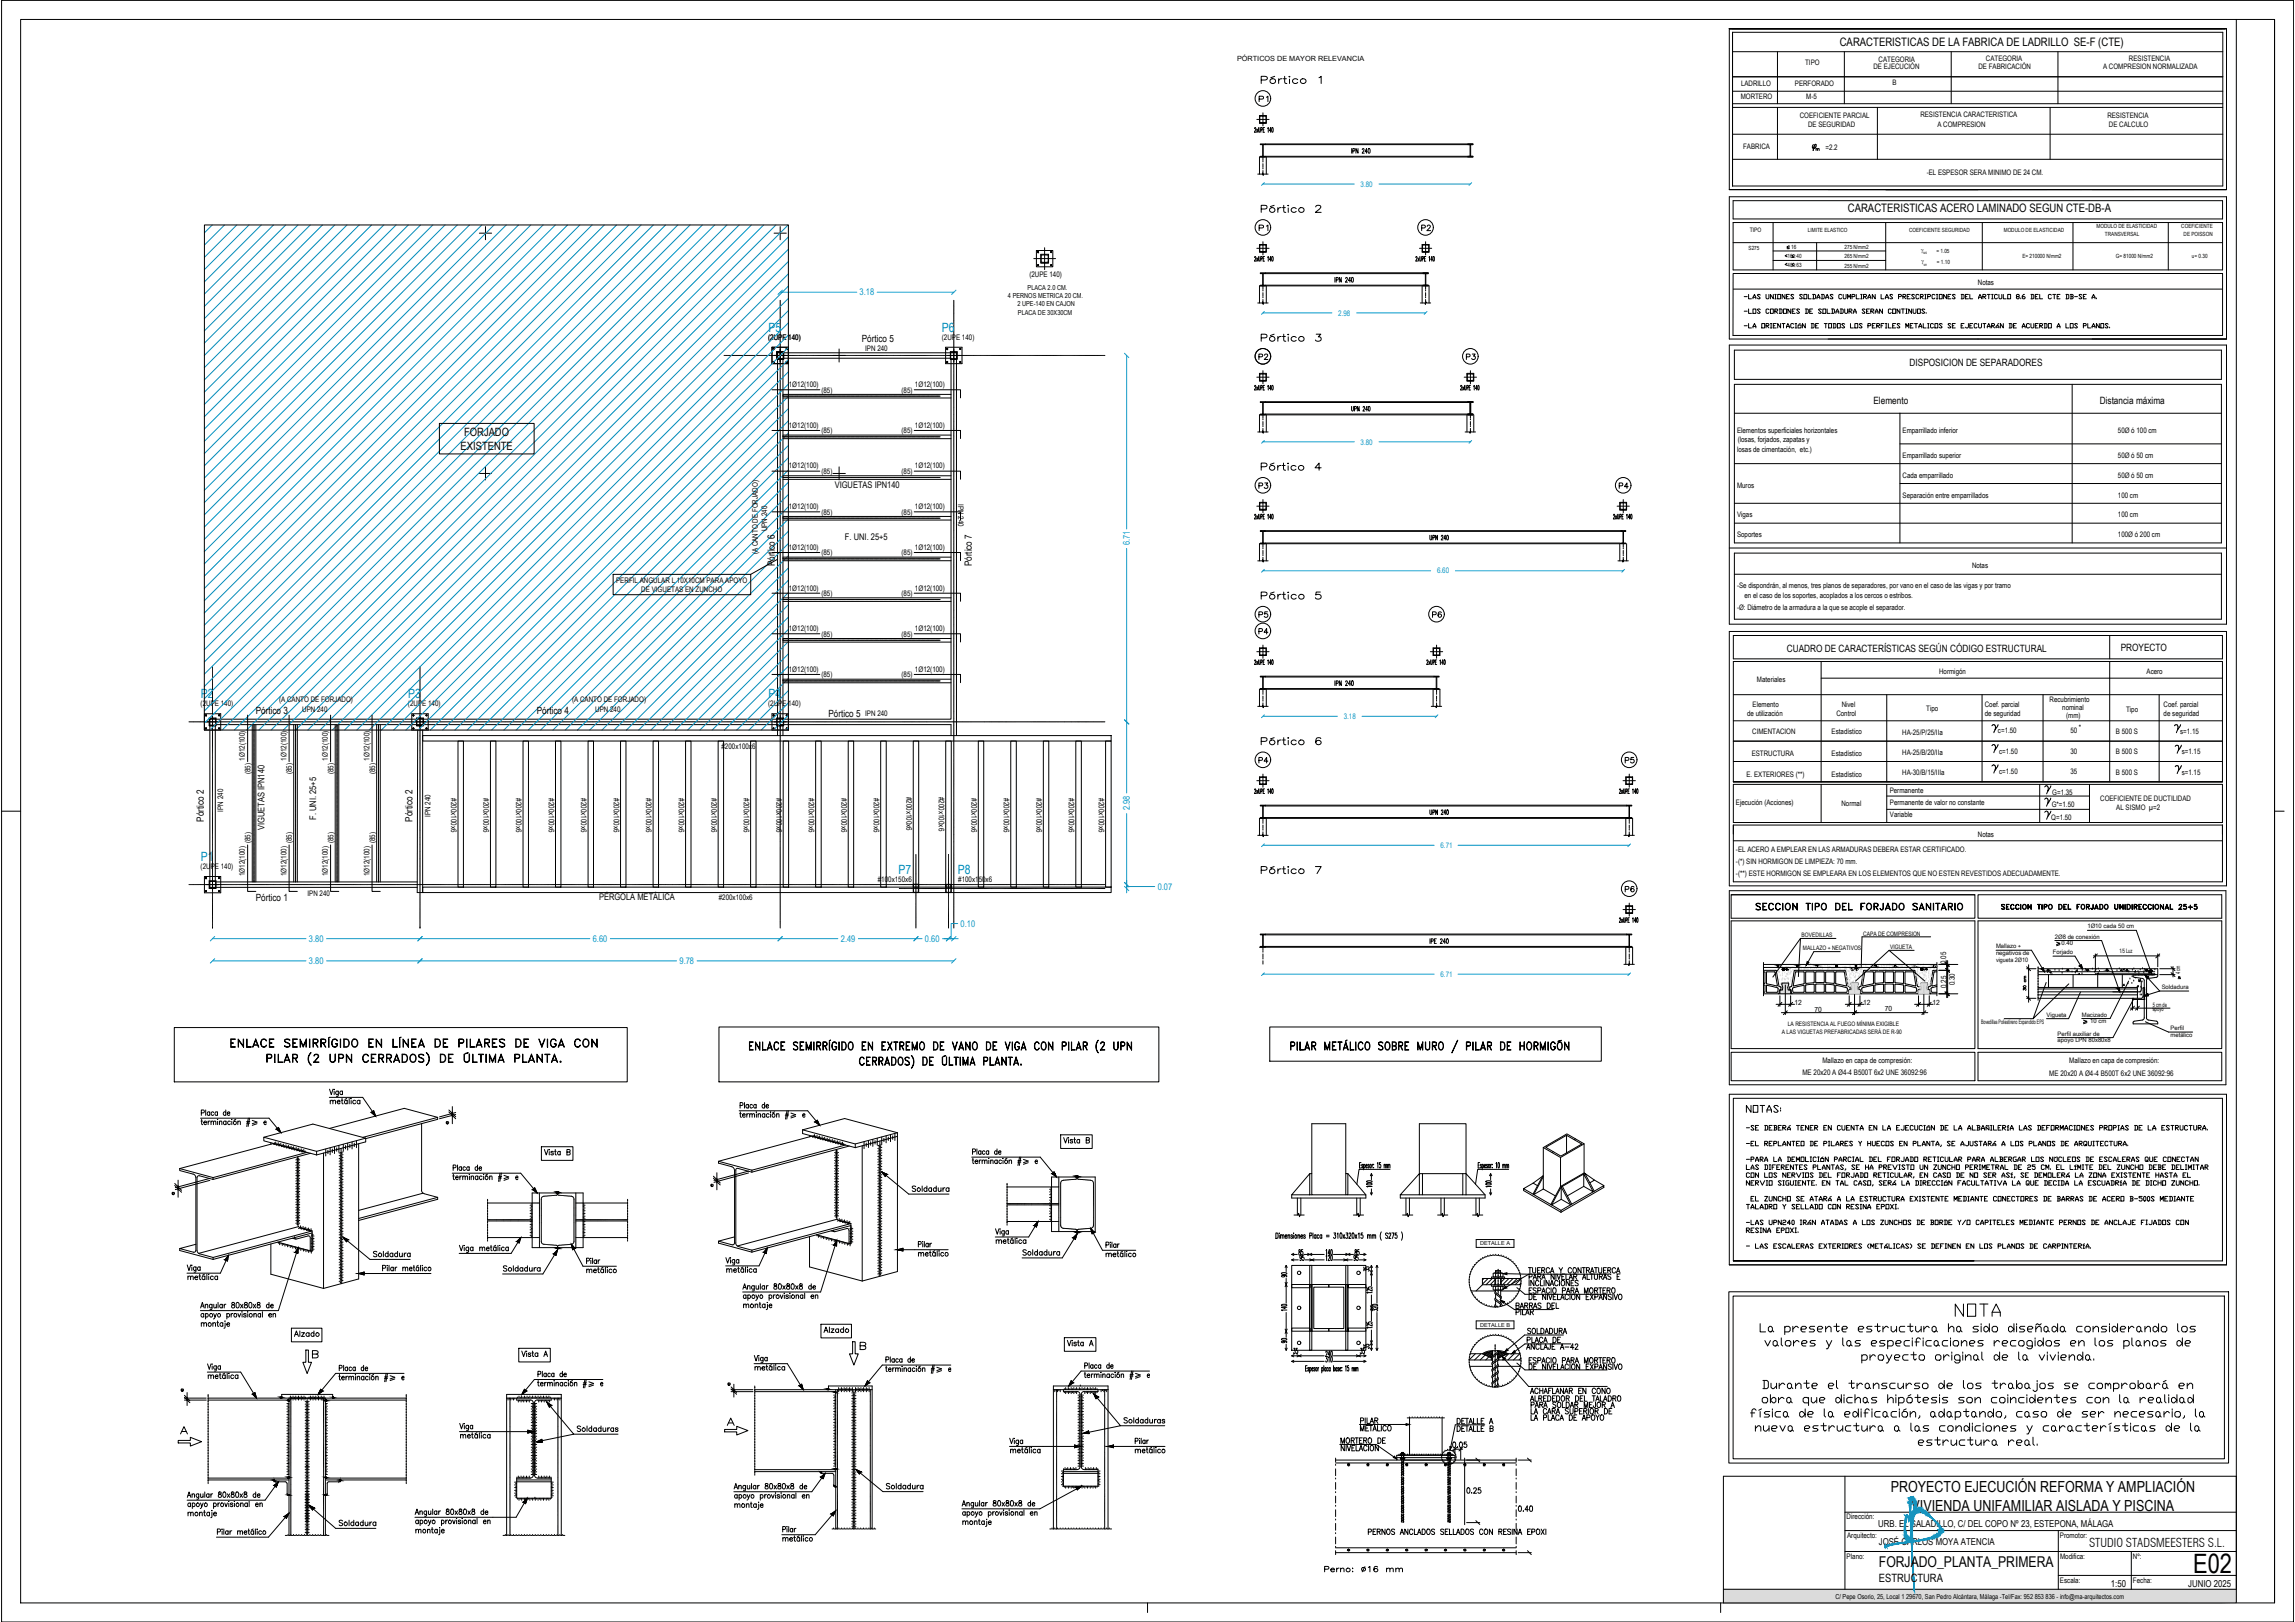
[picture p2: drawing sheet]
<svg xmlns="http://www.w3.org/2000/svg" width="841mm" height="594mm" viewBox="0 0 841 594" stroke-linecap="round" stroke-linejoin="round" font-family="sans-serif">
<defs><g id="words">
<text font-size="9.8" x="803.7" y="576.1">E02</text>
<g font-size="6.2">
<text x="461.4" y="126.3">Pórtico 3</text>
<text x="461.4" y="173.6">Pórtico 4</text>
<text x="461.4" y="274.1">Pórtico 6</text>
</g>
<g font-size="5.7">
<text x="461.4" y="31.7">Pórtico 1</text>
<text x="461.4" y="79">Pórtico 2</text>
<text x="461.4" y="220.5">Pórtico 5</text>
<text x="461.4" y="321">Pórtico 7</text>
<text x="642.8" y="334.4">SECCION TIPO DEL FORJADO SANITARIO</text>
<text x="65.3" y="526.3">A</text>
<text x="265.6" y="523.2">A</text>
</g>
<g font-size="5.6">
<text x="692.9" y="546.5">PROYECTO EJECUCIÓN REFORMA Y AMPLIACIÓN</text>
<text x="700.5" y="553.3">VIVIENDA UNIFAMILIAR AISLADA Y PISCINA</text>
</g>
<text font-size="5.4" x="688.5" y="574">FORJADO_PLANTA_PRIMERA</text>
<g font-size="5.3">
<text x="460.4" y="38.5">P1</text>
<text x="460.4" y="85.7">P1</text>
<text x="520" y="85.7">P2</text>
<text x="460.4" y="133">P2</text>
<text x="536.6" y="133">P3</text>
<text x="460.4" y="180.3">P3</text>
<text x="592.3" y="180.3">P4</text>
<text x="460.4" y="233.5">P4</text>
<text x="460.4" y="280.8">P4</text>
<text x="594.8" y="280.8">P5</text>
</g>
<g font-size="4.9">
<text x="460.4" y="227.2">P5</text>
<text x="524.2" y="227.2">P6</text>
<text x="594.8" y="327.7">P6</text>
<text x="135.8" y="461.4">Soldadura</text>
<text x="183.4" y="466.7">Soldadura</text>
<text x="558.8" y="489.7">SOLDADURA</text>
<text x="468.8" y="493.2">90</text>
<text x="477" y="497.1" transform="rotate(-90 477 497.1)">35</text>
<text x="498.8" y="495.3">35</text>
<text x="501.3" y="497.1" transform="rotate(-90 501.3 497.1)">35</text>
<text x="558.4" y="495.3">ANCLAJE A-42</text>
<text x="558.8" y="492.8">PLACA DE</text>
<text x="531.3" y="531.3">0.05</text>
<text x="484.4" y="576.8">Perno: %%C16 mm</text>
</g>
<g font-size="4.7" fill="#008ab8">
<text x="281.6" y="121.6">P5</text>
<text x="345.2" y="121.6">P6</text>
<text x="73.6" y="255.8">P2</text>
<text x="149.5" y="255.8">P3</text>
<text x="281.6" y="255.8">P4</text>
<text x="73.6" y="315.4">P1</text>
<text x="329.3" y="320.1">P7</text>
<text x="351" y="320.1">P8</text>
</g>
<g font-size="4.4">
<text x="499.2" y="461.1" transform="rotate(-90 499.2 461.1)">85</text>
<text x="479.1" y="462.8" transform="rotate(-90 479.1 462.8)">95</text>
<text x="498.8" y="462.8" transform="rotate(-90 498.8 462.8)">95</text>
<text x="498.8" y="466.7">35</text>
<text x="468.8" y="468.8">90</text>
<text x="765.6" y="566.6">STUDIO STADSMEESTERS S.L.</text>
</g>
<g font-size="4.3">
<text x="674.2" y="16.9">CARACTERISTICAS DE LA FABRICA DE LADRILLO SE-F (CTE)</text>
<text x="677.1" y="77.8">CARACTERISTICAS ACERO LAMINADO SEGUN CTE-DB-A</text>
</g>
<g font-size="4.2">
<text x="170.1" y="159.7">FORJADO</text>
<text x="168.8" y="164.7">EXISTENTE</text>
<text x="688.5" y="579.6">ESTRUCTURA</text>
</g>
<g font-size="4">
<text x="743.7" y="364.1" transform="rotate(-90 743.7 364.1)">30 cm</text>
<text x="293.2" y="410.3">e</text>
<text x="62.1" y="438.9">e</text>
<text x="219.1" y="508.7">e</text>
</g>
<g font-size="3.7">
<text x="699.8" y="134.2">DISPOSICION DE SEPARADORES</text>
<text x="686.5" y="148.1">Elemento</text>
<text x="769.5" y="148.1">Distancia máxima</text>
<text x="654.8" y="238.8">CUADRO DE CARACTERÍSTICAS SEGÚN CÓDIGO ESTRUCTURAL</text>
<text x="777.1" y="238.6">PROYECTO</text>
</g>
<g font-size="3.6">
<text x="315.8" y="125.2">Pórtico 5</text>
<text x="283.9" y="207.4" transform="rotate(-90 283.9 207.4)">Pórtico 6</text>
<text x="356.1" y="207.4" transform="rotate(-90 356.1 207.4)">Pórtico 7</text>
<text x="93.8" y="261.5">Pórtico 3</text>
<text x="196.7" y="261.5">Pórtico 4</text>
<text x="303.6" y="262.5">Pórtico 5</text>
<text x="74.7" y="301" transform="rotate(-90 74.7 301)">Pórtico 2</text>
<text x="151.2" y="301" transform="rotate(-90 151.2 301)">Pórtico 2</text>
<text x="93.8" y="329.9">Pórtico 1</text>
</g>
<g font-size="3.5">
<text x="664.6" y="56.4">m</text>
<text x="162.6" y="412.7">e</text>
<text x="259.6" y="435.7">e</text>
<text x="688.3" y="559.1">URB. EL SALADILLO, C/ DEL COPO Nº 23, ESTEPONA, MÁLAGA</text>
<text x="688.5" y="565.8">JOSÉ CARLOS MOYA ATENCIA</text>
<text x="773.6" y="581.4">1:50</text>
<text x="801.9" y="581.4">JUNIO 2025</text>
</g>
<g font-size="3.4" fill="#00a5dd">
<text x="315" y="108.2">3.18</text>
<text x="414" y="199.8" transform="rotate(-90 414 199.8)">6.71</text>
<text x="414" y="296.9" transform="rotate(-90 414 296.9)">2.98</text>
<text x="424.3" y="325.9">0.07</text>
<text x="352" y="339.4">0.10</text>
<text x="113.2" y="345">3.80</text>
<text x="217.2" y="345">6.60</text>
<text x="308.1" y="345">2.49</text>
<text x="338.9" y="345">0.60</text>
<text x="113.2" y="353.1">3.80</text>
<text x="249" y="353.1">9.78</text>
</g>
<g font-size="3.4">
<text x="305.9" y="178.8">VIGUETAS IPN140</text>
<text x="309.7" y="197.7">F. UNI. 25+5</text>
<text x="97" y="304.1" transform="rotate(-90 97 304.1)">VIGUETAS IPN140</text>
<text x="115.9" y="300.2" transform="rotate(-90 115.9 300.2)">F. UNI. 25+5</text>
<text x="219.5" y="329.7">PÉRGOLA METÁLICA</text>
</g>
<g font-size="2.8">
<text x="661.5" y="24">TIPO</text>
<text x="688.5" y="22.5">CATEGORIA</text>
<text x="727.8" y="22.4">CATEGORIA</text>
<text x="780.2" y="22.2">RESISTENCIA</text>
<text x="686.5" y="25.4">DE EJECUCIÓN</text>
<text x="725" y="25.3">DE FABRICACIÓN</text>
<text x="770.7" y="25.3">A COMPRESION NORMALIZADA</text>
<text x="638" y="31.6">LADRILLO</text>
<text x="657.8" y="31.5">PERFORADO</text>
<text x="693.5" y="31.1">B</text>
<text x="637.9" y="36.2">MORTERO</text>
<text x="661.9" y="36.2">M-5</text>
<text x="659.5" y="43.2">COEFICIENTE PARCIAL</text>
<text x="662.6" y="46.5">DE SEGURIDAD</text>
<text x="703.7" y="42.9">RESISTENCIA CARACTERISTICA</text>
<text x="710" y="46.7">A COMPRESION</text>
<text x="772.3" y="43.3">RESISTENCIA</text>
<text x="772.8" y="46.7">DE CALCULO</text>
<text x="638.8" y="54.5">FABRICA</text>
<text x="668.9" y="55.1">=2.2</text>
<text x="706.1" y="64.2">-EL ESPESOR SERA MINIMO DE 24 CM.</text>
<text x="377.2" y="101.4">(2UPE 140)</text>
<text x="724.8" y="104.5">Notas</text>
<text x="281.5" y="124.5">(2UPE 140)</text>
<text x="345.1" y="124.5">(2UPE 140)</text>
<text x="317.1" y="128.5">IPN 240</text>
<text x="289.1" y="141.8">1Ø12(100)</text>
<text x="301" y="143.8">(85)</text>
<text x="330.4" y="143.8">(85)</text>
<text x="335.3" y="141.8">1Ø12(100)</text>
<text x="289.1" y="156.7">1Ø12(100)</text>
<text x="301" y="158.7">(85)</text>
<text x="330.4" y="158.7">(85)</text>
<text x="335.3" y="156.7">1Ø12(100)</text>
<text x="636.6" y="158.7">Elementos superficiales horizontales</text>
<text x="697.2" y="158.4">Emparrillado inferior</text>
<text x="776.1" y="158.4">50Ø ó 100 cm</text>
<text x="636.6" y="165.4">losas de cimentación, etc.)</text>
<text x="636.8" y="162.1">(losas, forjados, zapatas y</text>
<text x="697.2" y="167.7">Emparrillado superior</text>
<text x="776.1" y="167.7">50Ø ó 50 cm</text>
<text x="289.1" y="171.6">1Ø12(100)</text>
<text x="301" y="173.6">(85)</text>
<text x="330.4" y="173.6">(85)</text>
<text x="335.3" y="171.6">1Ø12(100)</text>
<text x="636.6" y="178.6">Muros</text>
<text x="697.2" y="174.9">Cada emparrillado</text>
<text x="776.1" y="174.9">50Ø ó 50 cm</text>
<text x="351.1" y="184.5" transform="rotate(90 351.1 184.5)">IPN 240</text>
<text x="697.2" y="182.2">Separación entre emparrillados</text>
<text x="776.1" y="182.2">100 cm</text>
<text x="289.1" y="186.5">1Ø12(100)</text>
<text x="301" y="188.5">(85)</text>
<text x="330.4" y="188.5">(85)</text>
<text x="335.3" y="186.5">1Ø12(100)</text>
<text x="636.6" y="189.5">Vigas</text>
<text x="776.1" y="189.5">100 cm</text>
<text x="281.2" y="194.6" transform="rotate(-90 281.2 194.6)">UPN 240</text>
<text x="636.6" y="196.7">Soportes</text>
<text x="776.1" y="196.7">100Ø ó 200 cm</text>
<text x="277.7" y="203" transform="rotate(-90 277.7 203)">(A CANTO DE FORJADO)</text>
<text x="289.1" y="201.4">1Ø12(100)</text>
<text x="301" y="203.4">(85)</text>
<text x="330.4" y="203.4">(85)</text>
<text x="335.3" y="201.4">1Ø12(100)</text>
<text x="722.7" y="208">Notas</text>
<text x="225.8" y="213.4">PERFIL ANGULAR L 10X10CM PARA APOYO</text>
<text x="636.6" y="215.5">-Se dispondrán, al menos, tres planos de separadores, por vano en el caso de las vigas y por tramo</text>
<text x="235" y="216.8">DE VIGUETAS EN ZUNCHO</text>
<text x="289.1" y="216.3">1Ø12(100)</text>
<text x="301" y="218.3">(85)</text>
<text x="330.4" y="218.3">(85)</text>
<text x="335.3" y="216.3">1Ø12(100)</text>
<text x="639.3" y="218.9">en el caso de los soportes, acoplados a los cercos o estribos.</text>
<text x="636.6" y="223.4">-Ø: Diámetro de la armadura a la que se acople el separador.</text>
<text x="289.1" y="231.2">1Ø12(100)</text>
<text x="301" y="233.2">(85)</text>
<text x="330.4" y="233.2">(85)</text>
<text x="335.3" y="231.2">1Ø12(100)</text>
<text x="289.1" y="246.1">1Ø12(100)</text>
<text x="301" y="248.1">(85)</text>
<text x="330.4" y="248.1">(85)</text>
<text x="335.3" y="246.1">1Ø12(100)</text>
<text x="643.8" y="249.9">Materiales</text>
<text x="710.6" y="246.8">Hormigón</text>
<text x="786.6" y="246.8">Acero</text>
<text x="102.3" y="257.2">(A CANTO DE FORJADO)</text>
<text x="209.7" y="257.2">(A CANTO DE FORJADO)</text>
<text x="751.1" y="257.1">Recubrimiento</text>
<text x="73.5" y="258.7">(2UPE 140)</text>
<text x="110.7" y="260.7">UPN 240</text>
<text x="149.5" y="258.7">(2UPE 140)</text>
<text x="218.1" y="260.7">UPN 240</text>
<text x="281.5" y="258.7">(2UPE 140)</text>
<text x="317.1" y="262.3">IPN 240</text>
<text x="640.2" y="262.4">de utilización</text>
<text x="642.3" y="259.1">Elemento</text>
<text x="673" y="262.4">Control</text>
<text x="674.9" y="259.1">Nivel</text>
<text x="705.9" y="260.3">Tipo</text>
<text x="727.4" y="262.4">de seguridad</text>
<text x="727.4" y="259.1">Coef. parcial</text>
<text x="755.7" y="260.1">nominal</text>
<text x="757.2" y="263">(mm)</text>
<text x="779.1" y="260.7">Tipo</text>
<text x="792.9" y="262.4">de seguridad</text>
<text x="792.9" y="259.1">Coef. parcial</text>
<text x="642.1" y="268.7">CIMENTACION</text>
<text x="671.2" y="268.8">Estadístico</text>
<text x="697.1" y="269.1">HA-25/P/25/IIa</text>
<text x="732.2" y="268.6">c=1.50</text>
<text x="758.7" y="268.6">50</text>
<text x="761.9" y="267.5">*</text>
<text x="775.4" y="268.8">B 500 S</text>
<text x="798.9" y="268.7">s=1.15</text>
<text x="264.4" y="274.2">#200x100x6</text>
<text x="89.8" y="278.7" transform="rotate(-90 89.8 278.7)">1Ø12(100)</text>
<text x="105" y="278.7" transform="rotate(-90 105 278.7)">1Ø12(100)</text>
<text x="120.2" y="278.7" transform="rotate(-90 120.2 278.7)">1Ø12(100)</text>
<text x="135.4" y="278.7" transform="rotate(-90 135.4 278.7)">1Ø12(100)</text>
<text x="641.9" y="277">ESTRUCTURA</text>
<text x="671.2" y="277">Estadístico</text>
<text x="697.1" y="276.6">HA-25/B/20/IIa</text>
<text x="732.6" y="276.2">c=1.50</text>
<text x="758.7" y="276">30</text>
<text x="775.4" y="276.3">B 500 S</text>
<text x="799.5" y="276.3">s=1.15</text>
<text x="91.8" y="283.6" transform="rotate(-90 91.8 283.6)">(85)</text>
<text x="107" y="283.6" transform="rotate(-90 107 283.6)">(85)</text>
<text x="122.2" y="283.6" transform="rotate(-90 122.2 283.6)">(85)</text>
<text x="137.4" y="283.6" transform="rotate(-90 137.4 283.6)">(85)</text>
<text x="640" y="284.4">E. EXTERIORES (**)</text>
<text x="671.2" y="284.4">Estadístico</text>
<text x="697.1" y="284">HA-30/B/15/IIIa</text>
<text x="732.6" y="283.6">c=1.50</text>
<text x="758.7" y="283.5">35</text>
<text x="775.4" y="283.7">B 500 S</text>
<text x="799.5" y="283.8">s=1.15</text>
<text x="165.3" y="292.4" transform="rotate(90 165.3 292.4)">#200x100x6</text>
<text x="177.2" y="292.4" transform="rotate(90 177.2 292.4)">#200x100x6</text>
<text x="189.1" y="292.4" transform="rotate(90 189.1 292.4)">#200x100x6</text>
<text x="201.1" y="292.4" transform="rotate(90 201.1 292.4)">#200x100x6</text>
<text x="213" y="292.4" transform="rotate(90 213 292.4)">#200x100x6</text>
<text x="224.9" y="292.4" transform="rotate(90 224.9 292.4)">#200x100x6</text>
<text x="236.8" y="292.4" transform="rotate(90 236.8 292.4)">#200x100x6</text>
<text x="248.7" y="292.4" transform="rotate(90 248.7 292.4)">#200x100x6</text>
<text x="260.7" y="292.4" transform="rotate(90 260.7 292.4)">#200x100x6</text>
<text x="272.6" y="292.4" transform="rotate(90 272.6 292.4)">#200x100x6</text>
<text x="284.5" y="292.4" transform="rotate(90 284.5 292.4)">#200x100x6</text>
<text x="296.4" y="292.4" transform="rotate(90 296.4 292.4)">#200x100x6</text>
<text x="308.3" y="292.4" transform="rotate(90 308.3 292.4)">#200x100x6</text>
<text x="320.2" y="292.4" transform="rotate(90 320.2 292.4)">#200x100x6</text>
<text x="332.2" y="291.9" transform="rotate(90 332.2 291.9)">#200x100x6</text>
<text x="344.1" y="291.9" transform="rotate(90 344.1 291.9)">#200x100x6</text>
<text x="356" y="292.4" transform="rotate(90 356 292.4)">#200x100x6</text>
<text x="367.9" y="292.4" transform="rotate(90 367.9 292.4)">#200x100x6</text>
<text x="379.8" y="292.4" transform="rotate(90 379.8 292.4)">#200x100x6</text>
<text x="391.7" y="292.4" transform="rotate(90 391.7 292.4)">#200x100x6</text>
<text x="402.7" y="292.4" transform="rotate(90 402.7 292.4)">#200x100x6</text>
<text x="692.5" y="290.5">Permanente</text>
<text x="752.1" y="291.2">G=1.35</text>
<text x="769.6" y="293.6">COEFICIENTE DE DUCTILIDAD</text>
<text x="81.8" y="297.2" transform="rotate(-90 81.8 297.2)">IPN 240</text>
<text x="157.8" y="299.2" transform="rotate(-90 157.8 299.2)">IPN 240</text>
<text x="636.1" y="294.9">Ejecución (Acciones)</text>
<text x="674.8" y="295.2">Normal</text>
<text x="692.6" y="294.8">Permanente de valor no constante</text>
<text x="692.6" y="299.3">Variable</text>
<text x="751.9" y="295.4">G*=1.50</text>
<text x="775.5" y="296.9">AL SISMO µ=2</text>
<text x="751.7" y="300.2">Q=1.50</text>
<text x="91.8" y="308.9" transform="rotate(-90 91.8 308.9)">(85)</text>
<text x="107" y="308.9" transform="rotate(-90 107 308.9)">(85)</text>
<text x="122.2" y="308.9" transform="rotate(-90 122.2 308.9)">(85)</text>
<text x="137.4" y="308.9" transform="rotate(-90 137.4 308.9)">(85)</text>
<text x="636.2" y="311.9">-EL ACERO A EMPLEAR EN LAS ARMADURAS DEBERA ESTAR CERTIFICADO.</text>
<text x="724.8" y="306.5">Notas</text>
<text x="636.2" y="316.5">-(*) SIN HORMIGON DE LIMPIEZA: 70 mm.</text>
<text x="73.5" y="318.3">(2UPE 140)</text>
<text x="89.8" y="320.9" transform="rotate(-90 89.8 320.9)">1Ø12(100)</text>
<text x="105" y="320.9" transform="rotate(-90 105 320.9)">1Ø12(100)</text>
<text x="120.2" y="320.9" transform="rotate(-90 120.2 320.9)">1Ø12(100)</text>
<text x="135.4" y="320.9" transform="rotate(-90 135.4 320.9)">1Ø12(100)</text>
<text x="321.7" y="322.9">#100x150x6</text>
<text x="351.1" y="322.9">#100x150x6</text>
<text x="636.2" y="320.8">-(**) ESTE HORMIGON SE EMPLEARA EN LOS ELEMENTOS QUE NO ESTEN REVESTIDOS ADECUADAMENTE.</text>
<text x="112.7" y="328">IPN 240</text>
<text x="263.4" y="329.7">#200x100x6</text>
<text x="713.2" y="353.1" transform="rotate(-90 713.2 353.1)">0.05</text>
<text x="713.3" y="361.9" transform="rotate(-90 713.3 361.9)">0.25</text>
<text x="716.3" y="360.9" transform="rotate(-90 716.3 360.9)">0.30</text>
<text x="667.8" y="389.2">Mallazo en capa de compresión:</text>
<text x="758.3" y="389.5">Mallazo en capa de compresión:</text>
<text x="660.5" y="393.8">ME 20x20 A Ø4-4 B500T 6x2 UNE 36092:96</text>
<text x="751" y="394.1">ME 20x20 A Ø4-4 B500T 6x2 UNE 36092:96</text>
<text x="676.7" y="556.5">Dirección:</text>
<text x="676.9" y="563.2">Arquitecto:</text>
<text x="754.9" y="563.2">Promotor:</text>
<text x="676.7" y="570.8">Plano:</text>
<text x="754.9" y="570.9">Modifica:</text>
<text x="781.6" y="570.8">Nº:</text>
<text x="754.9" y="579.6">Escala:</text>
<text x="781.6" y="579.6">Fecha:</text>
</g>
<g font-size="2.8" fill="#00a5dd">
<text x="498.6" y="68.4">3.80</text>
<text x="490.4" y="115.6">2.98</text>
<text x="498.6" y="162.8">3.80</text>
<text x="526.6" y="210">6.60</text>
<text x="492.4" y="263.3">3.18</text>
<text x="527.9" y="310.6">6.71</text>
<text x="527.9" y="357.8">6.71</text>
</g>
<g font-size="2.6">
<text x="453.3" y="22.4">PÓRTICOS DE MAYOR RELEVANCIA</text>
<text x="657.5" y="368.1">12</text>
<text x="664.9" y="370.6">70</text>
<text x="682.8" y="368.1">12</text>
<text x="690.7" y="370.5">70</text>
<text x="708.2" y="368.1">12</text>
</g>
<g font-size="2.5">
<text x="376.6" y="106.4">PLACA 2.0 CM.</text>
<text x="369.4" y="109.1">4 PERNOS METRICA 20 CM.</text>
<text x="372.9" y="112.1">2 UPE-140 EN CAJON</text>
<text x="373" y="115.5">PLACA DE 30X30CM</text>
<text x="672.6" y="585.7">C/ Pepe Osorio, 25, Local 1 29670, San Pedro Alcántara, Málaga -Tel/Fax: 952 853 836 - info@ma-arquitectos.com</text>
</g>
<g font-size="2.2">
<text x="641.3" y="85">TIPO</text>
<text x="704" y="92.2">g</text>
<text x="704.1" y="96.3">g</text>
<text x="764.9" y="340">1Ø10 cada 50 cm</text>
<text x="660.2" y="343.3">BOVEDILLAS</text>
<text x="682.7" y="342.7">CAPA DE COMPRESION</text>
<text x="692.6" y="347.6">VIGUETA</text>
<text x="731.5" y="347.3">Mallazo +</text>
<text x="753" y="343.8">2Ø8 de conexión</text>
<text x="755.5" y="346.2">0.40</text>
<text x="660.7" y="348.1">MALLAZO + NEGATIVOS</text>
<text x="731.5" y="349.8">negativos de</text>
<text x="731.5" y="352.2" transform="rotate(1 731.5 352.2)">vigueta 2Ø10</text>
<text x="752.3" y="349.5">Forjado</text>
<text x="776.7" y="349.1">1/5 Luz</text>
<text x="798.9" y="356.8" transform="rotate(-90 798.9 356.8)">4 cm</text>
<text x="792.2" y="362.3">Soldadura</text>
<text x="788.9" y="368.8">5 cm de</text>
<text x="788.9" y="370.4">apoyo</text>
<text x="655.2" y="375.8">LA RESISTENCIA AL FUEGO MÍNIMA EXIGIBLE</text>
<text x="726" y="375">Bovedillas Poliestireno Expandido EPS</text>
<text x="750" y="372.4">Vigueta</text>
<text x="762.9" y="372.3">Macizado</text>
<text x="766" y="374.8">10 cm</text>
<text x="795.4" y="377.3">Perfil</text>
<text x="653" y="378.9">A LAS VIGUETAS PREFABRICADAS SERÁ DE R-90</text>
<text x="754" y="379.3">Perfil auxiliar de</text>
<text x="754" y="381.7">apoyo LPN 80x80x8</text>
<text x="795.4" y="379.7">metálico</text>
</g>
<g font-size="2.1">
<text x="768.3" y="83.6">MODULO DE ELASTICIDAD</text>
<text x="799.4" y="83.4">COEFICIENTE</text>
<text x="662.5" y="85">LIMITE ELASTICO</text>
<text x="699.6" y="85.1">COEFICIENTE SEGURIDAD</text>
<text x="734.3" y="85.1">MODULO DE ELASTICIDAD</text>
<text x="771.4" y="86.5">TRANSVERSAL</text>
<text x="800.2" y="86.5">DE POISSON</text>
<text x="640.8" y="91.7">S275</text>
<text x="655.1" y="94.5">16 t 40</text>
<text x="655.5" y="91.3">t 16</text>
<text x="675.9" y="94.5">265 N/mm2</text>
<text x="675.9" y="91.3">275 N/mm2</text>
<text x="709.6" y="92.6">= 1.05</text>
<text x="741.1" y="94.7">E= 210000 N/mm2</text>
<text x="775.4" y="94.7">G= 81000 N/mm2</text>
<text x="803.2" y="94.7">u= 0.30</text>
<text x="655.1" y="97.7">40 t 63</text>
<text x="675.9" y="98">255 N/mm2</text>
<text x="709.7" y="96.7">= 1.10</text>
</g>
<g font-size="2">
<text x="542.4" y="456.2">DETALLE A</text>
<text x="542.4" y="486">DETALLE B</text>
</g>
<g font-size="1.1">
<text x="704.9" y="93.2">M0</text>
<text x="705" y="97.4">M1</text>
</g>
</g></defs>
<!-- layer: 00.E_EJES TRAZOS -->
<g fill="none" stroke="#000" stroke-width=".37">
<path d="M285.9 110v.1M285.9 110.3v.2M285.9 110.6v.3M285.9 111v.3M285.9 111.4v.2M285.9 111.8v.6M285.9 112.5v.2M285.9 112.9v.2M285.9 113.3v.2M285.9 113.6v.3M285.9 114v.3M285.9 114.4v.6"/>
<path d="M285.9 115.1v.3M285.9 115.5v.3M285.9 115.9v.2M285.9 116.3v.2M285.9 116.6v.3M285.9 117v.6M285.9 117.7v.3M285.9 118.1v.3M285.9 118.5v.3M285.9 118.9v.2M285.9 119.3v.2M285.9 119.6v.6"/>
<path d="M349.5 110v.1M349.5 110.3v.2M349.5 110.6v.3M349.5 111v.3M349.5 111.4v.2M349.5 111.8v.6M349.5 112.5v.2M349.5 112.9v.2M349.5 113.3v.2M349.5 113.6v.3M349.5 114v.3M349.5 114.4v.6"/>
<path d="M349.5 115.1v.3M349.5 115.5v.3M349.5 115.9v.2M349.5 116.3v.2M349.5 116.6v.3M349.5 117v.6M349.5 117.7v.3M349.5 118.1v.3M349.5 118.5v.3M349.5 118.9v.2M349.5 119.3v.2M349.5 119.6v.6"/>
<path d="M265.3 130.2h.2M265.6 130.2h.3M266 130.2h.6M266.7 130.2h.3M267.1 130.2h.3M267.5 130.2h.2M267.9 130.2h.2M268.3 130.2h.2M268.6 130.2h.6M269.4 130.2h.2M269.7 130.2h.3M270.1 130.2h.3"/>
<path d="M270.5 130.2h.2M270.9 130.2h.2M271.3 130.2h.6M272 130.2h.2M272.4 130.2h.2M272.7 130.2h.3M273.1 130.2h.3M273.5 130.2h.3M273.9 130.2h.2M274.3 130.2h.2M274.6 130.2h.3M275 130.2h.2"/>
<path d="M275.4 130.2h.2M275.7 130.2h.3M276.1 130.2h.3M276.5 130.2h.3M276.9 130.2h.2M277.2 130.2h.3M277.6 130.2h.3M278 130.2h.2M278.4 130.2h.2M278.8 130.2h.2M279.1 130.2h.3M279.5 130.2h.2"/>
<path d="M279.9 130.2h.2M280.2 130.2h.3M280.6 130.2h.3M281 130.2h.2M281.4 130.2h.2M281.8 130.2h.2M282.1 130.2h.2M282.5 130.2h.2M282.9 130.2h.2M283.2 130.2h.3M283.6 130.2h.3M284 130.2h.3"/>
<path d="M284.4 130.2h.2M284.8 130.2h.2M285.1 130.2h.3M285.5 130.2h.2M285.9 130.2h.2M285.9 120.4v.2M285.9 120.7v.3M285.9 121.1v.3M285.9 121.5v.3M285.9 121.9v.2M285.9 122.3v.2M285.9 122.7v.2"/>
<path d="M285.9 123v.2M285.9 123.4v.2M285.9 123.8v.2M285.9 124.1v.3M285.9 124.5v.3M285.9 124.9v.3M285.9 125.3v.2M285.9 125.6v.3M285.9 126v.3M285.9 126.4v.2M285.9 126.8v.2M285.9 127.1v.3"/>
<path d="M285.9 127.5v.3M285.9 127.9v.2M285.9 128.2v.3M285.9 128.6v.3M285.9 129v.3M285.9 129.4v.2M285.9 129.8v.2M285.9 130.1v.3M285.9 130.5v.2M285.9 130.9v.2M285.9 131.2v.3M285.9 131.6v.3"/>
<path d="M285.9 132v.3M285.9 132.4v.2M285.9 132.8v.2M285.9 133.2v.2M285.9 133.5v.2M285.9 133.9v.2M285.9 134.3v.2M285.9 134.6v.3M285.9 135v.3M285.9 135.4v.3M285.9 135.8v.2M285.9 136.1v.3"/>
<path d="M285.9 136.5v.3M285.9 136.9v.2M285.9 137.3v.2M285.9 137.6v.3M285.9 138v.3M285.9 138.4v.2M285.9 138.7v.3M285.9 139.1v.3M285.9 139.5v.3M285.9 139.9v.2M286.2 130.2h.3M286.6 130.2h.3"/>
<path d="M287 130.2h.3M287.4 130.2h.2M287.7 130.2h.3M288.1 130.2h.3M288.5 130.2h.2M288.9 130.2h.2M289.2 130.2h.3M289.6 130.2h.3M290 130.2h.2M290.4 130.2h.2M290.7 130.2h.3M291.1 130.2h.3"/>
<path d="M291.5 130.2h.2M291.9 130.2h.2M292.3 130.2h.2M292.6 130.2h.6M293.4 130.2h.2M293.7 130.2h.3M294.1 130.2h.3M294.5 130.2h.3M294.9 130.2h.2M295.3 130.2h.6M296 130.2h.2M296.4 130.2h.2"/>
<path d="M296.7 130.2h.3M297.1 130.2h.3M297.5 130.2h.3M297.9 130.2h.6M298.6 130.2h.3M299 130.2h.2M299.4 130.2h.2M299.7 130.2h.3M300.1 130.2h.3M300.5 130.2h.6M301.2 130.2h.3M301.6 130.2h.3"/>
<path d="M302 130.2h.2M302.4 130.2h.2M302.8 130.2h.2M303.1 130.2h.3M303.5 130.2h.2M303.9 130.2h.2M304.2 130.2h.3M304.6 130.2h.3M305 130.2h.3M305.4 130.2h.2M305.8 130.2h.2M306.1 130.2h.3"/>
<path d="M306.5 130.2h.2M306.9 130.2h.2M307.2 130.2h.3M307.6 130.2h.3M308 130.2h.3M308.4 130.2h.2M308.8 130.2h.2M309.1 130.2h.3M309.5 130.2h.2M309.9 130.2h.2M310.2 130.2h.3M310.6 130.2h.3"/>
<path d="M311 130.2h.3M311.4 130.2h.2M311.7 130.2h.3M312.1 130.2h.3M312.5 130.2h.2M312.9 130.2h.2M313.3 130.2h.2M313.6 130.2h.3M314 130.2h.2M314.4 130.2h.2M314.7 130.2h.3M315.1 130.2h.3"/>
<path d="M315.5 130.2h.3M315.9 130.2h.2M316.3 130.2h.2M316.6 130.2h.3M317 130.2h.2M317.4 130.2h.2M317.7 130.2h.3M318.1 130.2h.3M318.5 130.2h.3M318.9 130.2h.2M319.3 130.2h.2M319.6 130.2h.3"/>
<path d="M320 130.2h.2M320.4 130.2h.2M320.7 130.2h.3M321.1 130.2h.3M321.5 130.2h.3M321.9 130.2h.6M322.6 130.2h.3M323 130.2h.2M323.4 130.2h.2M323.8 130.2h.2M324.1 130.2h.3M324.5 130.2h.6"/>
<path d="M325.2 130.2h.3M325.6 130.2h.3M326 130.2h.2M326.4 130.2h.2M326.8 130.2h.2M327.1 130.2h.6M327.9 130.2h.2M328.2 130.2h.3M328.6 130.2h.3M329 130.2h.3M329.4 130.2h.2M329.8 130.2h.6"/>
<path d="M330.5 130.2h.2M330.9 130.2h.2M331.2 130.2h.3M331.6 130.2h.3M332 130.2h.3M332.4 130.2h.2M332.8 130.2h.2M333.1 130.2h.3M333.5 130.2h.2M333.9 130.2h.2M334.2 130.2h.3M334.6 130.2h.3"/>
<path d="M335 130.2h.3M335.4 130.2h.2M335.7 130.2h.3M336.1 130.2h.3M336.5 130.2h.2M336.9 130.2h.2M337.3 130.2h.2M337.6 130.2h.3M338 130.2h.2M338.4 130.2h.2M338.7 130.2h.3M339.1 130.2h.3"/>
<path d="M339.5 130.2h.3M339.9 130.2h.2M340.3 130.2h.2M340.6 130.2h.3M341 130.2h.2M341.4 130.2h.2M341.7 130.2h.3M342.1 130.2h.3M342.5 130.2h.3M342.9 130.2h.2M343.3 130.2h.2M343.6 130.2h.3"/>
<path d="M344 130.2h.2M344.4 130.2h.2M344.7 130.2h.3M345.1 130.2h.3M345.5 130.2h.3M345.9 130.2h.2M346.2 130.2h.3M346.6 130.2h.3M347 130.2h.2M347.4 130.2h.2M347.8 130.2h.2M348.1 130.2h.3"/>
<path d="M348.5 130.2h.2M348.9 130.2h.2M349.2 130.2l.3-.1v.3M349.5 120.4v.2M349.5 120.7v.3M349.5 121.1v.3M349.5 121.5v.3M349.5 121.9v.2M349.5 122.3v.2M349.5 122.7v.2M349.5 123v.2M349.5 123.4v.2"/>
<path d="M349.5 123.8v.2M349.5 124.1v.3M349.5 124.5v.3M349.5 124.9v.3M349.5 125.3v.2M349.5 125.6v.3M349.5 126v.3M349.5 126.4v.2M349.5 126.8v.2M349.5 127.1v.3M349.5 127.5v.3M349.5 127.9v.2"/>
<path d="M349.5 128.2v.3M349.5 128.6v.3M349.5 129v.3M349.5 129.4v.2M349.5 129.8v.2M349.5 130.5v.2M349.5 130.9v.2M349.5 131.2v.3M349.5 131.6v.3M349.5 132v.3M349.5 132.4v.2M349.5 132.8v.2"/>
<path d="M349.5 133.2v.2M349.5 133.5v.2M349.5 133.9v.2M349.5 134.3v.2M349.5 134.6v.3M349.5 135v.3M349.5 135.4v.3M349.5 135.8v.2M349.5 136.1v.3M349.5 136.5v.3M349.5 136.9v.2M349.5 137.3v.2"/>
<path d="M349.5 137.6v.3M349.5 138v.3M349.5 138.4v.2M349.5 138.7v.3M349.5 139.1v.3M349.5 139.5v.3M349.5 139.9v.2M349.6 130.2h.3M350 130.2h.3M350.4 130.2h.2M350.8 130.2h.2M351.1 130.2h.6"/>
<path d="M351.9 130.2h.2M352.2 130.2h.3M352.6 130.2h.3M353 130.2h.3M353.4 130.2h.2M353.8 130.2h.6M354.5 130.2h.2M354.9 130.2h.2M355.2 130.2h.3M355.6 130.2h.3M356 130.2h.3M356.4 130.2h.6"/>
<path d="M357.1 130.2h.3M357.5 130.2h.2M357.9 130.2h.2M358.3 130.2h.2M358.6 130.2h.3M359 130.2h.6M359.7 130.2h.3M360.1 130.2h.3M360.5 130.2h.3M360.9 130.2h.2M361.3 130.2h.2M361.6 130.2h.3"/>
<path d="M362 130.2h.2M362.4 130.2h.2M362.7 130.2h.3M363.1 130.2h.3M363.5 130.2h.3M363.9 130.2h.2M364.3 130.2h.2M364.6 130.2h.3M365 130.2h.2M365.4 130.2h.2M365.7 130.2h.3M366.1 130.2h.3"/>
<path d="M366.5 130.2h.3M366.9 130.2h.2M367.3 130.2h.2M367.6 130.2h.3M368 130.2h.2M368.4 130.2h.2M368.8 130.2h.2M369.1 130.2h.3M369.5 130.2h.3M369.9 130.2h.2M370.2 130.2h.3M370.6 130.2h.3"/>
<path d="M371 130.2h.2M371.4 130.2h.2M371.8 130.2h.2M372.1 130.2h.3M372.5 130.2h.2M372.9 130.2h.2M373.2 130.2h.3M373.6 130.2h.3M374 130.2h.3M374.4 130.2h.2M374.8 130.2h.2M375.1 130.2h.3"/>
<path d="M375.5 130.2h.2M375.9 130.2h.2M376.2 130.2h.3M376.6 130.2h.3M377 130.2h.3M377.4 130.2h.2M377.8 130.2h.2M378.1 130.2h.3M378.5 130.2h.2M378.9 130.2h.2M379.3 130.2h.2M379.6 130.2h.3"/>
<path d="M380 130.2h.3M380.4 130.2h.2M380.7 130.2h.3M381.1 130.2h.3M381.5 130.2h.2M381.9 130.2h.2M382.3 130.2h.2M382.6 130.2h.3M383 130.2h.6M383.7 130.2h.3M384.1 130.2h.3M384.5 130.2h.3"/>
<path d="M384.9 130.2h.2M385.3 130.2h.2M385.6 130.2h.6M386.4 130.2h.2M386.7 130.2h.3M387.1 130.2h.3M387.5 130.2h.3M387.9 130.2h.2M388.3 130.2h.6M389 130.2h.2M389.4 130.2h.2M389.7 130.2h.3"/>
<path d="M390.1 130.2h.3M390.5 130.2h.3M390.9 130.2h.2M391.3 130.2h.2M391.6 130.2h.3M392 130.2h.2M392.4 130.2h.2M392.8 130.2h.2M393.1 130.2h.3M393.5 130.2h.3M393.9 130.2h.2M394.2 130.2h.3"/>
<path d="M394.6 130.2h.3M395 130.2h.3M395.4 130.2h.2M395.8 130.2h.2M396.1 130.2h.3M396.5 130.2h.2M396.9 130.2h.2M397.2 130.2h.3M397.6 130.2h.3M398 130.2h.3M398.4 130.2h.2M398.8 130.2h.2"/>
<path d="M399.1 130.2h.3M399.5 130.2h.2M399.9 130.2h.2M400.2 130.2h.3M400.6 130.2h.3M401 130.2h.3M401.4 130.2h.2M401.8 130.2h.2M402.1 130.2h.3M402.5 130.2h.2M402.9 130.2h.2M403.3 130.2h.2"/>
<path d="M403.6 130.2h.3M404 130.2h.3M404.4 130.2h.2M404.7 130.2h.2M285.9 140.3v.2M285.9 140.6v.3M285.9 141v.2M285.9 141.4v.2M285.9 141.7v.3M285.9 142.1v.3M285.9 142.5v.3M285.9 142.9v.2"/>
<path d="M285.9 143.3v.2M285.9 143.7v.2M285.9 144v.2M285.9 144.4v.2M285.9 144.8v.2M285.9 145.1v.3M285.9 145.5v.3M285.9 145.9v.2M285.9 146.3v.2M285.9 146.6v.3M285.9 147v.2M285.9 147.4v.2"/>
<path d="M285.9 147.8v.2M285.9 148.1v.3M285.9 148.5v.3M285.9 148.9v.6M285.9 149.6v.3M285.9 150v.3M285.9 150.4v.2M285.9 150.8v.2M285.9 151.1v.3M285.9 151.5v.6M285.9 152.2v.3M285.9 152.6v.3"/>
<path d="M285.9 153v.3M285.9 153.4v.2M285.9 153.8v.2M285.9 154.1v.6M285.9 154.9v.2M285.9 155.3v.2M285.9 155.6v.3M285.9 156v.3M285.9 156.4v.2M285.9 156.8v.6M285.9 157.5v.2M285.9 157.9v.2"/>
<path d="M285.9 158.3v.2M285.9 158.6v.3M285.9 159v.3M285.9 159.4v.6M349.5 140.3v.2M349.5 140.6v.3M349.5 141v.2M349.5 141.4v.2M349.5 141.7v.3M349.5 142.1v.3M349.5 142.5v.3M349.5 142.9v.2"/>
<path d="M349.5 143.3v.2M349.5 143.7v.2M349.5 144v.2M349.5 144.4v.2M349.5 144.8v.2M349.5 145.1v.3M349.5 145.5v.3M349.5 145.9v.2M349.5 146.3v.2M349.5 146.6v.3M349.5 147v.2M349.5 147.4v.2"/>
<path d="M349.5 147.8v.2M349.5 148.1v.3M349.5 148.5v.3M349.5 148.9v.6M349.5 149.6v.3M349.5 150v.3M349.5 150.4v.2M349.5 150.8v.2M349.5 151.1v.3M349.5 151.5v.6M349.5 152.2v.3M349.5 152.6v.3"/>
<path d="M349.5 153v.3M349.5 153.4v.2M349.5 153.8v.2M349.5 154.1v.6M349.5 154.9v.2M349.5 155.3v.2M349.5 155.6v.3M349.5 156v.3M349.5 156.4v.2M349.5 156.8v.6M349.5 157.5v.2M349.5 157.9v.2"/>
<path d="M349.5 158.3v.2M349.5 158.6v.3M349.5 159v.3M349.5 159.4v.6M285.9 160.1v.3M285.9 160.5v.3M285.9 160.9v.2M285.9 161.3v.2M285.9 161.6v.3M285.9 162v.3M285.9 162.4v.2M285.9 162.7v.3"/>
<path d="M285.9 163.1v.3M285.9 163.5v.3M285.9 163.9v.2M285.9 164.3v.2M285.9 164.6v.3M285.9 165v.2M285.9 165.4v.2M285.9 165.7v.3M285.9 166.1v.3M285.9 166.5v.3M285.9 166.9v.2M285.9 167.3v.2"/>
<path d="M285.9 167.7v.2M285.9 168v.2M285.9 168.4v.2M285.9 168.8v.2M285.9 169.1v.3M285.9 169.5v.3M285.9 169.9v.3M285.9 170.3v.2M285.9 170.6v.3M285.9 171v.3M285.9 171.4v.2M285.9 171.8v.2"/>
<path d="M285.9 172.1v.3M285.9 172.5v.3M285.9 172.9v.2M285.9 173.2v.3M285.9 173.6v.3M285.9 174v.3M285.9 174.4v.2M285.9 174.8v.2M285.9 175.1v.3M285.9 175.5v.2M285.9 175.9v.2M285.9 176.2v.3"/>
<path d="M285.9 176.6v.3M285.9 177v.3M285.9 177.4v.2M285.9 177.8v.2M285.9 178.2v.2M285.9 178.5v.2M285.9 178.9v.2M285.9 179.3v.2M285.9 179.6v.3M349.5 160.1v.3M349.5 160.5v.3M349.5 160.9v.2"/>
<path d="M349.5 161.3v.2M349.5 161.6v.3M349.5 162v.3M349.5 162.4v.2M349.5 162.7v.3M349.5 163.1v.3M349.5 163.5v.3M349.5 163.9v.2M349.5 164.3v.2M349.5 164.6v.3M349.5 165v.2M349.5 165.4v.2"/>
<path d="M349.5 165.7v.3M349.5 166.1v.3M349.5 166.5v.3M349.5 166.9v.2M349.5 167.3v.2M349.5 167.7v.2M349.5 168v.2M349.5 168.4v.2M349.5 168.8v.2M349.5 169.1v.3M349.5 169.5v.3M349.5 169.9v.3"/>
<path d="M349.5 170.3v.2M349.5 170.6v.3M349.5 171v.3M349.5 171.4v.2M349.5 171.8v.2M349.5 172.1v.3M349.5 172.5v.3M349.5 172.9v.2M349.5 173.2v.3M349.5 173.6v.3M349.5 174v.3M349.5 174.4v.2"/>
<path d="M349.5 174.8v.2M349.5 175.1v.3M349.5 175.5v.2M349.5 175.9v.2M349.5 176.2v.3M349.5 176.6v.3M349.5 177v.3M349.5 177.4v.2M349.5 177.8v.2M349.5 178.2v.2M349.5 178.5v.2M349.5 178.9v.2"/>
<path d="M349.5 179.3v.2M349.5 179.6v.3M285.9 180v.3M285.9 180.4v.3M285.9 180.8v.2M285.9 181.1v.3M285.9 181.5v.3M285.9 181.9v.2M285.9 182.3v.2M285.9 182.6v.3M285.9 183v.3M285.9 183.4v.2"/>
<path d="M285.9 183.7v.3M285.9 184.1v.3M285.9 184.5v.3M285.9 184.9v.2M285.9 185.3v.2M285.9 185.6v.3M285.9 186v.6M285.9 186.7v.3M285.9 187.1v.3M285.9 187.5v.3M285.9 187.9v.2M285.9 188.3v.2"/>
<path d="M285.9 188.7v.5M285.9 189.4v.2M285.9 189.8v.2M285.9 190.1v.3M285.9 190.5v.3M285.9 190.9v.2M285.9 191.3v.6M285.9 192v.2M285.9 192.4v.2M285.9 192.8v.2M285.9 193.1v.3M285.9 193.5v.3"/>
<path d="M285.9 193.9v.6M285.9 194.6v.3M285.9 195v.3M285.9 195.4v.2M285.9 195.8v.2M285.9 196.1v.3M285.9 196.5v.6M285.9 197.2v.3M285.9 197.6v.3M285.9 198v.3M285.9 198.4v.2M285.9 198.8v.2"/>
<path d="M285.9 199.2v.2M285.9 199.5v.2M285.9 199.9v.2M349.5 180v.3M349.5 180.4v.3M349.5 180.8v.2M349.5 181.1v.3M349.5 181.5v.3M349.5 181.9v.2M349.5 182.3v.2M349.5 182.6v.3M349.5 183v.3"/>
<path d="M349.5 183.4v.2M349.5 183.7v.3M349.5 184.1v.3M349.5 184.5v.3M349.5 184.9v.2M349.5 185.3v.2M349.5 185.6v.3M349.5 186v.6M349.5 186.7v.3M349.5 187.1v.3M349.5 187.5v.3M349.5 187.9v.2"/>
<path d="M349.5 188.3v.2M349.5 188.7v.5M349.5 189.4v.2M349.5 189.8v.2M349.5 190.1v.3M349.5 190.5v.3M349.5 190.9v.2M349.5 191.3v.6M349.5 192v.2M349.5 192.4v.2M349.5 192.8v.2M349.5 193.1v.3"/>
<path d="M349.5 193.5v.3M349.5 193.9v.6M349.5 194.6v.3M349.5 195v.3M349.5 195.4v.2M349.5 195.8v.2M349.5 196.1v.3M349.5 196.5v.6M349.5 197.2v.3M349.5 197.6v.3M349.5 198v.3M349.5 198.4v.2"/>
<path d="M349.5 198.8v.2M349.5 199.2v.2M349.5 199.5v.2M349.5 199.9v.2M285.9 200.3v.2M285.9 200.6v.3M285.9 201v.3M285.9 201.4v.2M285.9 201.8v.2M285.9 202.2v.2M285.9 202.5v.2M285.9 202.9v.2"/>
<path d="M285.9 203.3v.2M285.9 203.6v.3M285.9 204v.3M285.9 204.4v.3M285.9 204.8v.2M285.9 205.1v.3M285.9 205.5v.3M285.9 205.9v.2M285.9 206.3v.2M285.9 206.6v.3M285.9 207v.3M285.9 207.4v.2"/>
<path d="M285.9 207.7v.3M285.9 208.1v.3M285.9 208.5v.3M285.9 208.9v.2M285.9 209.3v.2M285.9 209.6v.3M285.9 210v.2M285.9 210.4v.2M285.9 210.7v.3M285.9 211.1v.3M285.9 211.5v.3M285.9 211.9v.2"/>
<path d="M285.9 212.3v.2M285.9 212.7v.2M285.9 213v.2M285.9 213.4v.2M285.9 213.8v.2M285.9 214.1v.3M285.9 214.5v.3M285.9 214.9v.3M285.9 215.3v.2M285.9 215.6v.3M285.9 216v.3M285.9 216.4v.2"/>
<path d="M285.9 216.8v.2M285.9 217.1v.3M285.9 217.5v.3M285.9 217.9v.2M285.9 218.2v.3M285.9 218.6v.3M285.9 219v.3M285.9 219.4v.2M285.9 219.8v.2M349.5 200.3v.2M349.5 200.6v.3M349.5 201v.3"/>
<path d="M349.5 201.4v.2M349.5 201.8v.2M349.5 202.2v.2M349.5 202.5v.2M349.5 202.9v.2M349.5 203.3v.2M349.5 203.6v.3M349.5 204v.3M349.5 204.4v.3M349.5 204.8v.2M349.5 205.1v.3M349.5 205.5v.3"/>
<path d="M349.5 205.9v.2M349.5 206.3v.2M349.5 206.6v.3M349.5 207v.3M349.5 207.4v.2M349.5 207.7v.3M349.5 208.1v.3M349.5 208.5v.3M349.5 208.9v.2M349.5 209.3v.2M349.5 209.6v.3M349.5 210v.2"/>
<path d="M349.5 210.4v.2M349.5 210.7v.3M349.5 211.1v.3M349.5 211.5v.3M349.5 211.9v.2M349.5 212.3v.2M349.5 212.7v.2M349.5 213v.2M349.5 213.4v.2M349.5 213.8v.2M349.5 214.1v.3M349.5 214.5v.3"/>
<path d="M349.5 214.9v.3M349.5 215.3v.2M349.5 215.6v.3M349.5 216v.3M349.5 216.4v.2M349.5 216.8v.2M349.5 217.1v.3M349.5 217.5v.3M349.5 217.9v.2M349.5 218.2v.3M349.5 218.6v.3M349.5 219v.3"/>
<path d="M349.5 219.4v.2M349.5 219.8v.2M285.9 220.1v.3M285.9 220.5v.2M285.9 220.9v.2M285.9 221.2v.3M285.9 221.6v.3M285.9 222v.3M285.9 222.4v.2M285.9 222.8v.2M285.9 223.2v.5M285.9 223.9v.2"/>
<path d="M285.9 224.3v.2M285.9 224.6v.3M285.9 225v.3M285.9 225.4v.3M285.9 225.8v.6M285.9 226.5v.3M285.9 226.9v.2M285.9 227.3v.2M285.9 227.6v.3M285.9 228v.3M285.9 228.4v.6M285.9 229.1v.3"/>
<path d="M285.9 229.5v.3M285.9 229.9v.2M285.9 230.3v.2M285.9 230.6v.3M285.9 231v.6M285.9 231.7v.3M285.9 232.1v.3M285.9 232.5v.3M285.9 232.9v.2M285.9 233.3v.2M285.9 233.7v.5M285.9 234.4v.2"/>
<path d="M285.9 234.8v.2M285.9 235.1v.3M285.9 235.5v.3M285.9 235.9v.2M285.9 236.3v.2M285.9 236.7v.2M285.9 237v.3M285.9 237.4v.2M285.9 237.8v.2M285.9 238.1v.3M285.9 238.5v.3M285.9 238.9v.3"/>
<path d="M285.9 239.3v.2M285.9 239.6v.3M349.5 220.1v.3M349.5 220.5v.2M349.5 220.9v.2M349.5 221.2v.3M349.5 221.6v.3M349.5 222v.3M349.5 222.4v.2M349.5 222.8v.2M349.5 223.2v.5M349.5 223.9v.2"/>
<path d="M349.5 224.3v.2M349.5 224.6v.3M349.5 225v.3M349.5 225.4v.3M349.5 225.8v.6M349.5 226.5v.3M349.5 226.9v.2M349.5 227.3v.2M349.5 227.6v.3M349.5 228v.3M349.5 228.4v.6M349.5 229.1v.3"/>
<path d="M349.5 229.5v.3M349.5 229.9v.2M349.5 230.3v.2M349.5 230.6v.3M349.5 231v.6M349.5 231.7v.3M349.5 232.1v.3M349.5 232.5v.3M349.5 232.9v.2M349.5 233.3v.2M349.5 233.7v.5M349.5 234.4v.2"/>
<path d="M349.5 234.8v.2M349.5 235.1v.3M349.5 235.5v.3M349.5 235.9v.2M349.5 236.3v.2M349.5 236.7v.2M349.5 237v.3M349.5 237.4v.2M349.5 237.8v.2M349.5 238.1v.3M349.5 238.5v.3M349.5 238.9v.3"/>
<path d="M349.5 239.3v.2M349.5 239.6v.3M77.9 244.2v.2M77.9 244.5v.2M77.9 244.9v.2M77.9 245.3v.2M77.9 245.6v.2M77.9 246v.2M77.9 246.4v.2M77.9 246.7v.3M77.9 247.1v.3M77.9 247.5v.2"/>
<path d="M77.9 247.9v.2M77.9 248.3v.2M77.9 248.6v.2M77.9 249v.2M77.9 249.4v.2M77.9 249.7v.3M77.9 250.1v.3M77.9 250.5v.3M77.9 250.9v.2M77.9 251.2v.3M77.9 251.6v.3M77.9 252v.2"/>
<path d="M77.9 252.4v.2M77.9 252.7v.3M77.9 253.1v.3M77.9 253.5v.2M77.9 253.8v.3M77.9 254.2v.3M77.9 254.6v.3M77.9 255v.2M77.9 255.4v.2M77.9 255.7v.3M77.9 256.1v.2M77.9 256.5v.2"/>
<path d="M77.9 256.9v.2M77.9 257.2v.3M77.9 257.6v.3M77.9 258v.2M77.9 258.4v.2M77.9 258.8v.2M77.9 259.1v.2M77.9 259.5v.2M77.9 259.9v.2M153.9 244.2v.2M153.9 244.5v.2M153.9 244.9v.2"/>
<path d="M153.9 245.3v.2M153.9 245.6v.2M153.9 246v.2M153.9 246.4v.2M153.9 246.7v.3M153.9 247.1v.3M153.9 247.5v.2M153.9 247.9v.2M153.9 248.3v.2M153.9 248.6v.2M153.9 249v.2M153.9 249.4v.2"/>
<path d="M153.9 249.7v.3M153.9 250.1v.3M153.9 250.5v.3M153.9 250.9v.2M153.9 251.2v.3M153.9 251.6v.3M153.9 252v.2M153.9 252.4v.2M153.9 252.7v.3M153.9 253.1v.3M153.9 253.5v.2M153.9 253.8v.3"/>
<path d="M153.9 254.2v.3M153.9 254.6v.3M153.9 255v.2M153.9 255.4v.2M153.9 255.7v.3M153.9 256.1v.2M153.9 256.5v.2M153.9 256.9v.2M153.9 257.2v.3M153.9 257.6v.3M153.9 258v.2M153.9 258.4v.2"/>
<path d="M153.9 258.8v.2M153.9 259.1v.2M153.9 259.5v.2M153.9 259.9v.2M285.9 240v.3M285.9 240.4v.2M285.9 240.8v.2M285.9 241.1v.3M285.9 241.5v.3M285.9 241.9v.2M285.9 242.2v.3M285.9 242.6v.3"/>
<path d="M285.9 243v.3M285.9 243.4v.2M285.9 243.8v.2M285.9 244.2v.2M285.9 244.5v.2M285.9 244.9v.2M285.9 245.3v.2M285.9 245.6v.3M285.9 246v.3M285.9 246.4v.2M285.9 246.8v.2M285.9 247.2v.2"/>
<path d="M285.9 247.5v.2M285.9 247.9v.2M285.9 248.3v.2M285.9 248.6v.3M285.9 249v.3M285.9 249.4v.3M285.9 249.8v.2M285.9 250.1v.3M285.9 250.5v.3M285.9 250.9v.2M285.9 251.3v.2M285.9 251.6v.3"/>
<path d="M285.9 252v.3M285.9 252.4v.2M285.9 252.7v.3M285.9 253.1v.3M285.9 253.5v.3M285.9 253.9v.2M285.9 254.3v.2M285.9 254.6v.3M285.9 255v.2M285.9 255.4v.2M285.9 255.7v.3M285.9 256.1v.3"/>
<path d="M285.9 256.5v.3M285.9 256.9v.2M285.9 257.3v.2M285.9 257.7v.2M285.9 258v.2M285.9 258.4v.2M285.9 258.8v.2M285.9 259.1v.3M285.9 259.5v.3M285.9 259.9v.3M349.5 240v.3M349.5 240.4v.2"/>
<path d="M349.5 240.8v.2M349.5 241.1v.3M349.5 241.5v.3M349.5 241.9v.2M349.5 242.2v.3M349.5 242.6v.3M349.5 243v.3M349.5 243.4v.2M349.5 243.8v.2M349.5 244.2v.2M349.5 244.5v.2M349.5 244.9v.2"/>
<path d="M349.5 245.3v.2M349.5 245.6v.3M349.5 246v.3M349.5 246.4v.2M349.5 246.8v.2M349.5 247.2v.2M349.5 247.5v.2M349.5 247.9v.2M349.5 248.3v.2M349.5 248.6v.3M349.5 249v.3M349.5 249.4v.3"/>
<path d="M349.5 249.8v.2M349.5 250.1v.3M349.5 250.5v.3M349.5 250.9v.2M349.5 251.3v.2M349.5 251.6v.3M349.5 252v.3M349.5 252.4v.2M349.5 252.7v.3M349.5 253.1v.3M349.5 253.5v.3M349.5 253.9v.2"/>
<path d="M349.5 254.3v.2M349.5 254.6v.3M349.5 255v.2M349.5 255.4v.2M349.5 255.7v.3M349.5 256.1v.3M349.5 256.5v.3M349.5 256.9v.2M349.5 257.3v.2M349.5 257.7v.2M349.5 258v.2M349.5 258.4v.2"/>
<path d="M349.5 258.8v.2M349.5 259.1v.3M349.5 259.5v.3M349.5 259.9v.3M69.2 264.4h.2M69.5 264.4h.3M69.9 264.4h.2M70.3 264.4h.2M70.6 264.4h.6M71.4 264.4h.2M71.7 264.4h.3M72.1 264.4h.3"/>
<path d="M72.5 264.4h.3M72.9 264.4h.2M73.3 264.4h.6M74 264.4h.2M74.4 264.4h.2M74.7 264.4h.3M75.1 264.4h.3M75.5 264.4h.3M75.9 264.4h.2M76.3 264.4h.2M76.6 264.4h.3M77 264.4h.2"/>
<path d="M77.4 264.4h.2M77.8 264.4h.2M77.9 260.2v.3M77.9 260.6v.3M77.9 261v.3M77.9 261.4v.2M77.9 261.7v.3M77.9 262.1v.3M77.9 262.5v.2M77.9 262.9v.2M77.9 263.2v.3M77.9 263.6v.3"/>
<path d="M77.9 264v.2M77.9 264.3v.3M77.9 264.7v.3M77.9 265.1v.3M77.9 265.5v.2M77.9 265.9v.2M77.9 266.2v.3M77.9 266.6v.6M77.9 267.3v.3M77.9 267.7v.3M77.9 268.1v.3M77.9 268.5v.2"/>
<path d="M77.9 268.9v.2M77.9 269.3v.5M77.9 270v.2M77.9 270.4v.2M77.9 270.7v.3M77.9 271.1v.3M77.9 271.5v.3M77.9 271.9v.6M77.9 272.6v.3M77.9 273v.2M77.9 273.4v.2M77.9 273.7v.3"/>
<path d="M77.9 274.1v.3M77.9 274.5v.6M77.9 275.2v.3M77.9 275.6v.3M77.9 276v.2M77.9 276.4v.2M77.9 276.7v.3M77.9 277.1v.6M77.9 277.8v.3M77.9 278.2v.3M77.9 278.6v.3M77.9 279v.2"/>
<path d="M77.9 279.4v.2M77.9 279.8v.2M78.1 264.4h.3M78.5 264.4h.3M78.9 264.4h.2M79.2 264.4h.3M79.6 264.4h.3M80 264.4h.2M80.4 264.4h.2M80.8 264.4h.2M81.1 264.4h.3M81.5 264.4h.2"/>
<path d="M81.9 264.4h.2M82.2 264.4h.3M82.6 264.4h.3M83 264.4h.3M83.4 264.4h.2M83.8 264.4h.2M84.1 264.4h.3M84.5 264.4h.2M84.9 264.4h.2M85.2 264.4h.3M85.6 264.4h.3M86 264.4h.3"/>
<path d="M86.4 264.4h.2M86.8 264.4h.2M87.1 264.4h.3M87.5 264.4h.2M87.9 264.4h.2M88.3 264.4h.2M88.6 264.4h.3M89 264.4h.3M89.4 264.4h.2M89.7 264.4h.3M90.1 264.4h.3M90.5 264.4h.2"/>
<path d="M90.9 264.4h.2M91.3 264.4h.2M91.6 264.4h.3M92 264.4h.2M92.4 264.4h.2M92.7 264.4h.3M93.1 264.4h.3M93.5 264.4h.3M93.9 264.4h.2M94.3 264.4h.2M94.6 264.4h.6M95.4 264.4h.2"/>
<path d="M95.7 264.4h.3M96.1 264.4h.3M96.5 264.4h.3M96.9 264.4h.2M97.3 264.4h.6M98 264.4h.2M98.4 264.4h.2M98.7 264.4h.3M99.1 264.4h.3M99.5 264.4h.3M99.9 264.4h.6M100.6 264.4h.3"/>
<path d="M101 264.4h.2M101.4 264.4h.2M101.8 264.4h.2M102.1 264.4h.3M102.5 264.4h.6M103.2 264.4h.3M103.6 264.4h.3M104 264.4h.3M104.4 264.4h.2M104.8 264.4h.2M105.1 264.4h.3M105.5 264.4h.2"/>
<path d="M105.9 264.4h.2M106.2 264.4h.3M106.6 264.4h.3M107 264.4h.3M107.4 264.4h.2M107.8 264.4h.2M108.1 264.4h.3M108.5 264.4h.2M108.9 264.4h.2M109.2 264.4h.3M109.6 264.4h.3M110 264.4h.3"/>
<path d="M110.4 264.4h.2M110.8 264.4h.2M111.1 264.4h.3M111.5 264.4h.2M111.9 264.4h.2M112.3 264.4h.2M112.6 264.4h.3M113 264.4h.3M113.4 264.4h.2M113.7 264.4h.3M114.1 264.4h.3M114.5 264.4h.3"/>
<path d="M114.9 264.4h.2M115.3 264.4h.2M115.6 264.4h.3M116 264.4h.2M116.4 264.4h.2M116.7 264.4h.3M117.1 264.4h.3M117.5 264.4h.3M117.9 264.4h.2M118.3 264.4h.2M118.6 264.4h.3M119 264.4h.2"/>
<path d="M119.4 264.4h.2M119.7 264.4h.3M120.1 264.4h.3M120.5 264.4h.3M120.9 264.4h.2M121.3 264.4h.2M121.6 264.4h.3M122 264.4h.2M122.4 264.4h.2M122.8 264.4h.2M123.1 264.4h.3M123.5 264.4h.3"/>
<path d="M123.9 264.4h.6M124.6 264.4h.3M125 264.4h.3M125.4 264.4h.2M125.8 264.4h.2M126.1 264.4h.3M126.5 264.4h.6M127.2 264.4h.3M127.6 264.4h.3M128 264.4h.3M128.4 264.4h.2M128.8 264.4h.2"/>
<path d="M129.1 264.4h.6M129.9 264.4h.2M130.2 264.4h.3M130.6 264.4h.3M131 264.4h.3M131.4 264.4h.2M131.8 264.4h.6M132.5 264.4h.2M132.9 264.4h.2M133.3 264.4h.2M133.6 264.4h.3M134 264.4h.3"/>
<path d="M134.4 264.4h.2M134.8 264.4h.2M135.1 264.4h.3M135.5 264.4h.2M135.9 264.4h.2M136.3 264.4h.2M136.6 264.4h.3M137 264.4h.3M137.4 264.4h.2M137.7 264.4h.3M138.1 264.4h.3M138.5 264.4h.3"/>
<path d="M138.9 264.4h.2M139.3 264.4h.2M139.6 264.4h.3M140 264.4h.2M140.4 264.4h.2M140.7 264.4h.3M141.1 264.4h.3M141.5 264.4h.3M141.9 264.4h.2M142.3 264.4h.2M142.6 264.4h.3M143 264.4h.2"/>
<path d="M143.4 264.4h.2M143.7 264.4h.3M144.1 264.4h.3M144.5 264.4h.3M144.9 264.4h.2M145.3 264.4h.2M145.6 264.4h.3M146 264.4h.2M146.4 264.4h.2M146.8 264.4h.2M147.1 264.4h.3M147.5 264.4h.3"/>
<path d="M147.9 264.4h.2M148.2 264.4h.3M148.6 264.4h.3M149 264.4h.3M149.4 264.4h.2M149.8 264.4h.2M150.1 264.4h.3M150.5 264.4h.2M150.9 264.4h.2M151.2 264.4h.3M151.6 264.4h.3M152 264.4h.3"/>
<path d="M152.4 264.4h.2M152.8 264.4h.2M153.1 264.4h.3M153.5 264.4h.2M153.9 264.4h.2M153.9 260.2v.3M153.9 260.6v.3M153.9 261v.3M153.9 261.4v.2M153.9 261.7v.3M153.9 262.1v.3M153.9 262.5v.2"/>
<path d="M153.9 262.9v.2M153.9 263.2v.3M153.9 263.6v.3M153.9 264v.2M153.9 264.3v.3M153.9 264.7v.3M153.9 265.1v.3M153.9 265.5v.2M153.9 265.9v.2M153.9 266.2v.3M153.9 266.6v.6M153.9 267.3v.3"/>
<path d="M153.9 267.7v.3M153.9 268.1v.3M153.9 268.5v.2M153.9 268.9v.2M153.9 269.3v.5M153.9 270v.2M153.9 270.4v.2M153.9 270.7v.3M153.9 271.1v.3M153.9 271.5v.3M153.9 271.9v.6M153.9 272.6v.3"/>
<path d="M153.9 273v.2M153.9 273.4v.2M153.9 273.7v.3M153.9 274.1v.3M153.9 274.5v.6M153.9 275.2v.3M153.9 275.6v.3M153.9 276v.2M153.9 276.4v.2M153.9 276.7v.3M153.9 277.1v.6M153.9 277.8v.3"/>
<path d="M153.9 278.2v.3M153.9 278.6v.3M153.9 279v.2M153.9 279.4v.2M153.9 279.8v.2M154.2 264.4h.3M154.6 264.4h.3M155 264.4h.3M155.4 264.4h.2M155.8 264.4h.6M156.5 264.4h.2M156.9 264.4h.2"/>
<path d="M157.3 264.4h.2M157.6 264.4h.3M158 264.4h.3M158.4 264.4h.6M159.1 264.4h.3M159.5 264.4h.3M159.9 264.4h.2M160.3 264.4h.2M160.6 264.4h.3M161 264.4h.6M161.7 264.4h.3M162.1 264.4h.3"/>
<path d="M162.5 264.4h.3M162.9 264.4h.2M163.3 264.4h.2M163.6 264.4h.3M164 264.4h.2M164.4 264.4h.2M164.7 264.4h.3M165.1 264.4h.3M165.5 264.4h.3M165.9 264.4h.2M166.3 264.4h.2M166.7 264.4h.2"/>
<path d="M167 264.4h.2M167.4 264.4h.2M167.8 264.4h.2M168.1 264.4h.3M168.5 264.4h.3M168.9 264.4h.2M169.3 264.4h.2M169.6 264.4h.3M170 264.4h.3M170.4 264.4h.2M170.8 264.4h.2M171.1 264.4h.3"/>
<path d="M171.5 264.4h.3M171.9 264.4h.2M172.2 264.4h.3M172.6 264.4h.3M173 264.4h.3M173.4 264.4h.2M173.8 264.4h.2M174.1 264.4h.3M174.5 264.4h.2M174.9 264.4h.2M175.2 264.4h.3M175.6 264.4h.3"/>
<path d="M176 264.4h.3M176.4 264.4h.2M176.8 264.4h.2M177.2 264.4h.2M177.5 264.4h.2M177.9 264.4h.2M178.3 264.4h.2M178.6 264.4h.3M179 264.4h.3M179.4 264.4h.2M179.8 264.4h.2M180.1 264.4h.3"/>
<path d="M180.5 264.4h.2M180.9 264.4h.2M181.3 264.4h.2M181.6 264.4h.3M182 264.4h.3M182.4 264.4h.2M182.7 264.4h.3M183.1 264.4h.3M183.5 264.4h.3M183.9 264.4h.2M184.3 264.4h.2M184.6 264.4h.3"/>
<path d="M185 264.4h.6M185.7 264.4h.3M186.1 264.4h.3M186.5 264.4h.3M186.9 264.4h.2M187.3 264.4h.2M187.6 264.4h.6M188.4 264.4h.2M188.8 264.4h.2M189.1 264.4h.3M189.5 264.4h.3M189.9 264.4h.2"/>
<path d="M190.3 264.4h.6M191 264.4h.2M191.4 264.4h.2M191.8 264.4h.2M192.1 264.4h.3M192.5 264.4h.3M192.9 264.4h.3M193.3 264.4h.2M193.6 264.4h.3M194 264.4h.3M194.4 264.4h.2M194.8 264.4h.2"/>
<path d="M195.1 264.4h.3M195.5 264.4h.3M195.9 264.4h.2M196.2 264.4h.3M196.6 264.4h.3M197 264.4h.3M197.4 264.4h.2M197.8 264.4h.2M198.1 264.4h.3M198.5 264.4h.2M198.9 264.4h.2M199.2 264.4h.3"/>
<path d="M199.6 264.4h.3M200 264.4h.3M200.4 264.4h.2M200.8 264.4h.2M201.2 264.4h.2M201.5 264.4h.2M201.9 264.4h.2M202.3 264.4h.2M202.6 264.4h.3M203 264.4h.3M203.4 264.4h.3M203.8 264.4h.2"/>
<path d="M204.1 264.4h.3M204.5 264.4h.3M204.9 264.4h.2M205.3 264.4h.2M205.6 264.4h.3M206 264.4h.3M206.4 264.4h.2M206.7 264.4h.3M207.1 264.4h.3M207.5 264.4h.3M207.9 264.4h.2M208.3 264.4h.2"/>
<path d="M208.6 264.4h.3M209 264.4h.2M209.4 264.4h.2M209.7 264.4h.3M210.1 264.4h.3M210.5 264.4h.3M210.9 264.4h.2M211.3 264.4h.2M211.7 264.4h.2M212 264.4h.2M212.4 264.4h.2M212.8 264.4h.2"/>
<path d="M213.1 264.4h.3M213.5 264.4h.3M213.9 264.4h.3M214.3 264.4h.6M215 264.4h.3M215.4 264.4h.2M215.8 264.4h.2M216.1 264.4h.3M216.5 264.4h.3M216.9 264.4h.6M217.6 264.4h.3M218 264.4h.3"/>
<path d="M218.4 264.4h.2M218.8 264.4h.2M219.1 264.4h.3M219.5 264.4h.6M220.2 264.4h.3M220.6 264.4h.3M221 264.4h.3M221.4 264.4h.2M221.8 264.4h.2M222.2 264.4h.2M222.5 264.4h.2M222.9 264.4h.2"/>
<path d="M223.3 264.4h.2M223.6 264.4h.3M224 264.4h.3M224.4 264.4h.2M224.8 264.4h.2M225.2 264.4h.2M225.5 264.4h.2M225.9 264.4h.2M226.3 264.4h.2M226.6 264.4h.3M227 264.4h.3M227.4 264.4h.3"/>
<path d="M227.8 264.4h.2M228.1 264.4h.3M228.5 264.4h.3M228.9 264.4h.2M229.3 264.4h.2M229.6 264.4h.3M230 264.4h.3M230.4 264.4h.2M230.7 264.4h.3M231.1 264.4h.3M231.5 264.4h.3M231.9 264.4h.2"/>
<path d="M232.3 264.4h.2M232.6 264.4h.3M233 264.4h.2M233.4 264.4h.2M233.8 264.4h.2M234.1 264.4h.3M234.5 264.4h.3M234.9 264.4h.2M235.3 264.4h.2M235.7 264.4h.2M236 264.4h.2M236.4 264.4h.2"/>
<path d="M236.8 264.4h.2M237.1 264.4h.3M237.5 264.4h.3M237.9 264.4h.3M238.3 264.4h.2M238.6 264.4h.3M239 264.4h.3M239.4 264.4h.2M239.8 264.4h.2M240.1 264.4h.3M240.5 264.4h.3M240.9 264.4h.2"/>
<path d="M241.2 264.4h.3M241.6 264.4h.3M242 264.4h.3M242.4 264.4h.2M242.8 264.4h.2M243.1 264.4h.3M243.5 264.4h.6M244.2 264.4h.3M244.6 264.4h.3M245 264.4h.3M245.4 264.4h.2M245.8 264.4h.2"/>
<path d="M246.2 264.4h.5M246.9 264.4h.2M247.3 264.4h.2M247.6 264.4h.3M248 264.4h.3M248.4 264.4h.3M248.8 264.4h.6M249.5 264.4h.3M249.9 264.4h.2M250.3 264.4h.2M250.6 264.4h.3M251 264.4h.3"/>
<path d="M251.4 264.4h.3M251.8 264.4h.2M252.1 264.4h.3M252.5 264.4h.3M252.9 264.4h.2M253.3 264.4h.2M253.6 264.4h.3M254 264.4h.3M254.4 264.4h.2M254.7 264.4h.3M255.1 264.4h.3M255.5 264.4h.3"/>
<path d="M255.9 264.4h.2M256.3 264.4h.2M256.7 264.4h.2M257 264.4h.2M257.4 264.4h.2M257.8 264.4h.2M258.1 264.4h.3M258.5 264.4h.3M258.9 264.4h.3M259.3 264.4h.2M259.7 264.4h.2M260 264.4h.3"/>
<path d="M260.4 264.4h.2M260.8 264.4h.2M261.1 264.4h.3M261.5 264.4h.3M261.9 264.4h.3M262.3 264.4h.2M262.6 264.4h.3M263 264.4h.3M263.4 264.4h.2M263.8 264.4h.2M264.1 264.4h.3M264.5 264.4h.3"/>
<path d="M264.9 264.4h.2M265.2 264.4h.3M265.6 264.4h.3M266 264.4h.3M266.4 264.4h.2M266.8 264.4h.2M267.2 264.4h.2M267.5 264.4h.2M267.9 264.4h.2M268.3 264.4h.2M268.6 264.4h.3M269 264.4h.3"/>
<path d="M269.4 264.4h.2M269.8 264.4h.2M270.2 264.4h.2M270.5 264.4h.2M270.9 264.4h.2M271.3 264.4h.2M271.6 264.4h.3M272 264.4h.3M272.4 264.4h.3M272.8 264.4h.6M273.5 264.4h.3M273.9 264.4h.2"/>
<path d="M274.3 264.4h.2M274.6 264.4h.3M275 264.4h.3M275.4 264.4h.6M276.1 264.4h.3M276.5 264.4h.3M276.9 264.4h.2M277.3 264.4h.2M277.7 264.4h.2M278 264.4h.6M278.8 264.4h.2M279.1 264.4h.3"/>
<path d="M279.5 264.4h.3M279.9 264.4h.2M280.3 264.4h.2M280.7 264.4h.5M281.4 264.4h.2M281.8 264.4h.2M282.1 264.4h.3M282.5 264.4h.3M282.9 264.4h.3M283.3 264.4h.2M283.7 264.4h.2M284 264.4h.3"/>
<path d="M284.4 264.4h.2M284.8 264.4h.2M285.1 264.4h.3M285.5 264.4h.3M285.9 260.3v.6M285.9 261v.3M285.9 261.4v.2M285.9 261.8v.2M285.9 262.1v.3M285.9 262.5v.3M285.9 262.9v.6M285.9 263.6v.3"/>
<path d="M285.9 264v.3M285.9 264.8v.2M285.9 265.1v.3M285.9 265.5v.6M285.9 266.2v.3M285.9 266.6v.3M285.9 267v.3M285.9 267.4v.2M285.9 267.8v.2M285.9 268.2v.5M285.9 268.9v.2M285.9 269.3v.2"/>
<path d="M285.9 269.6v.3M285.9 270v.3M285.9 270.4v.3M285.9 270.8v.6M285.9 271.5v.3M285.9 271.9v.2M285.9 272.3v.2M285.9 272.6v.3M285.9 273v.3M285.9 273.4v.3M285.9 273.8v.2M285.9 274.1v.3"/>
<path d="M285.9 274.5v.3M285.9 274.9v.2M285.9 275.3v.2M285.9 275.6v.3M285.9 276v.3M285.9 276.4v.2M285.9 276.7v.3M285.9 277.1v.3M285.9 277.5v.3M285.9 277.9v.2M285.9 278.3v.2M285.9 278.7v.2"/>
<path d="M285.9 279v.2M285.9 279.4v.2M285.9 279.8v.2M286.2 264.4l-.3 .2M286.3 264.4h.2M286.6 264.4h.3M287 264.4h.3M287.4 264.4h.2M287.8 264.4h.2M288.1 264.4h.3M288.5 264.4h.3M288.9 264.4h.2"/>
<path d="M289.2 264.4h.3M289.6 264.4h.3M290 264.4h.3M290.4 264.4h.2M290.8 264.4h.2M291.2 264.4h.2M291.5 264.4h.2M291.9 264.4h.2M292.3 264.4h.2M292.6 264.4h.3M293 264.4h.3M293.4 264.4h.3"/>
<path d="M293.8 264.4h.2M294.2 264.4h.2M294.5 264.4h.3M294.9 264.4h.2M295.3 264.4h.2M295.6 264.4h.3M296 264.4h.3M296.4 264.4h.3M296.8 264.4h.2M297.1 264.4h.3M297.5 264.4h.3M297.9 264.4h.2"/>
<path d="M298.3 264.4h.2M298.6 264.4h.3M299 264.4h.3M299.4 264.4h.2M299.7 264.4h.3M300.1 264.4h.3M300.5 264.4h.3M300.9 264.4h.2M301.3 264.4h.2M301.7 264.4h.2M302 264.4h.6M302.8 264.4h.2"/>
<path d="M303.1 264.4h.3M303.5 264.4h.3M303.9 264.4h.3M304.3 264.4h.2M304.7 264.4h.6M305.4 264.4h.2M305.8 264.4h.2M306.1 264.4h.3M306.5 264.4h.3M306.9 264.4h.3M307.3 264.4h.6M308 264.4h.3"/>
<path d="M308.4 264.4h.2M308.8 264.4h.2M309.1 264.4h.3M309.5 264.4h.3M309.9 264.4h.6M310.6 264.4h.3M311 264.4h.3M311.4 264.4h.2M311.8 264.4h.2M312.2 264.4h.2M312.5 264.4h.3M312.9 264.4h.2"/>
<path d="M313.3 264.4h.2M313.6 264.4h.3M314 264.4h.3M314.4 264.4h.2M314.8 264.4h.2M315.2 264.4h.2M315.5 264.4h.3M315.9 264.4h.2M316.3 264.4h.2M316.6 264.4h.3M317 264.4h.3M317.4 264.4h.3"/>
<path d="M317.8 264.4h.2M318.2 264.4h.2M318.5 264.4h.3M318.9 264.4h.2M319.3 264.4h.2M319.6 264.4h.3M320 264.4h.3M320.4 264.4h.3M320.8 264.4h.2M321.1 264.4h.3M321.5 264.4h.3M321.9 264.4h.2"/>
<path d="M322.3 264.4h.2M322.7 264.4h.2M323 264.4h.3M323.4 264.4h.2M323.8 264.4h.2M324.1 264.4h.3M324.5 264.4h.3M324.9 264.4h.2M325.3 264.4h.2M325.7 264.4h.2M326 264.4h.2M326.4 264.4h.2"/>
<path d="M326.8 264.4h.2M327.1 264.4h.3M327.5 264.4h.3M327.9 264.4h.3M328.3 264.4h.2M328.7 264.4h.2M329 264.4h.3M329.4 264.4h.2M329.8 264.4h.2M330.1 264.4h.3M330.5 264.4h.3M330.9 264.4h.3"/>
<path d="M331.3 264.4h.6M332 264.4h.3M332.4 264.4h.2M332.8 264.4h.2M333.1 264.4h.3M333.5 264.4h.3M333.9 264.4h.6M334.6 264.4h.3M335 264.4h.3M335.4 264.4h.2M335.8 264.4h.2M336.2 264.4h.2"/>
<path d="M336.5 264.4h.6M337.3 264.4h.2M337.6 264.4h.3M338 264.4h.3M338.4 264.4h.3M338.8 264.4h.2M339.2 264.4h.6M339.9 264.4h.2M340.3 264.4h.2M340.6 264.4h.3M341 264.4h.3M341.4 264.4h.3"/>
<path d="M341.8 264.4h.2M342.2 264.4h.2M342.5 264.4h.3M342.9 264.4h.2M343.3 264.4h.2M343.6 264.4h.3M344 264.4h.3M344.4 264.4h.3M344.8 264.4h.2M345.1 264.4h.3M345.5 264.4h.3M345.9 264.4h.2"/>
<path d="M346.3 264.4h.2M346.7 264.4h.2M347 264.4h.3M347.4 264.4h.2M347.8 264.4h.2M348.1 264.4h.3M348.5 264.4h.3M348.9 264.4h.3M349.3 264.4l.2 .2M349.5 260.3v.6M349.5 261v.3M349.5 261.4v.2"/>
<path d="M349.5 261.8v.2M349.5 262.1v.3M349.5 262.5v.3M349.5 262.9v.6M349.5 263.6v.3M349.5 264v.3M349.5 264.8v.2M349.5 265.1v.3M349.5 265.5v.6M349.5 266.2v.3M349.5 266.6v.3M349.5 267v.3"/>
<path d="M349.5 267.4v.2M349.5 267.8v.2M349.5 268.2v.5M349.5 268.9v.2M349.5 269.3v.2M349.5 269.6v.3M349.5 270v.3M349.5 270.4v.3M349.5 270.8v.6M349.5 271.5v.3M349.5 271.9v.2M349.5 272.3v.2"/>
<path d="M349.5 272.6v.3M349.5 273v.3M349.5 273.4v.3M349.5 273.8v.2M349.5 274.1v.3M349.5 274.5v.3M349.5 274.9v.2M349.5 275.3v.2M349.5 275.6v.3M349.5 276v.3M349.5 276.4v.2M349.5 276.7v.3"/>
<path d="M349.5 277.1v.3M349.5 277.5v.3M349.5 277.9v.2M349.5 278.3v.2M349.5 278.7v.2M349.5 279v.2M349.5 279.4v.2M349.5 279.8v.2M349.7 264.4h.2M350 264.4h.3M350.4 264.4h.2M350.8 264.4h.2"/>
<path d="M351.1 264.4h.3M351.5 264.4h.3M351.9 264.4h.3M352.3 264.4h.2M352.7 264.4h.2M353 264.4h.3M353.4 264.4h.2M353.8 264.4h.2M354.1 264.4h.3M354.5 264.4h.3M354.9 264.4h.3M355.3 264.4h.2"/>
<path d="M355.6 264.4h.3M356 264.4h.3M356.4 264.4h.2M356.8 264.4h.2M357.2 264.4h.2M357.5 264.4h.3M357.9 264.4h.2M358.3 264.4h.2M358.6 264.4h.3M359 264.4h.3M359.4 264.4h.2M359.8 264.4h.2"/>
<path d="M360.2 264.4h.2M360.5 264.4h.6M361.3 264.4h.2M361.6 264.4h.3M362 264.4h.3M362.4 264.4h.3M362.8 264.4h.2M363.2 264.4h.6M363.9 264.4h.2M364.3 264.4h.2M364.6 264.4h.3M365 264.4h.3"/>
<path d="M365.4 264.4h.3M365.8 264.4h.6M366.5 264.4h.3M366.9 264.4h.2M367.3 264.4h.2M367.7 264.4h.2M368 264.4h.3M368.4 264.4h.6M369.1 264.4h.3M369.5 264.4h.3M369.9 264.4h.2M370.3 264.4h.2"/>
<path d="M370.7 264.4h.2M371 264.4h.3M371.4 264.4h.2M371.8 264.4h.2M372.1 264.4h.3M372.5 264.4h.3M372.9 264.4h.3M373.3 264.4h.2M373.7 264.4h.2M374 264.4h.3M374.4 264.4h.2M374.8 264.4h.2"/>
<path d="M375.1 264.4h.3M375.5 264.4h.3M375.9 264.4h.3M376.3 264.4h.2M376.7 264.4h.2M377 264.4h.3M377.4 264.4h.2M377.8 264.4h.2M378.1 264.4h.3M378.5 264.4h.3M378.9 264.4h.3M379.3 264.4h.2"/>
<path d="M379.6 264.4h.3M380 264.4h.3M380.4 264.4h.2M380.8 264.4h.2M381.2 264.4h.2M381.5 264.4h.3M381.9 264.4h.2M382.3 264.4h.2M382.6 264.4h.3M383 264.4h.3M383.4 264.4h.3M383.8 264.4h.2"/>
<path d="M384.2 264.4h.2M384.5 264.4h.3M384.9 264.4h.2M385.3 264.4h.2M385.6 264.4h.3M386 264.4h.3M386.4 264.4h.3M386.8 264.4h.2M387.2 264.4h.2M387.5 264.4h.3M387.9 264.4h.2M388.3 264.4h.2"/>
<path d="M388.6 264.4h.3M389 264.4h.3M389.4 264.4h.3M389.8 264.4h.6M390.5 264.4h.3M390.9 264.4h.2M391.3 264.4h.2M391.7 264.4h.2M392 264.4h.3M392.4 264.4h.6M393.1 264.4h.3M393.5 264.4h.3"/>
<path d="M393.9 264.4h.3M394.3 264.4h.2M394.7 264.4h.2M395 264.4h.6M395.8 264.4h.2M396.1 264.4h.3M396.5 264.4h.3M396.9 264.4h.3M397.3 264.4h.2M397.7 264.4h.6M398.4 264.4h.2M398.8 264.4h.2"/>
<path d="M399.1 264.4h.3M399.5 264.4h.3M399.9 264.4h.3M400.3 264.4h.2M400.7 264.4h.2M401 264.4h.3M401.4 264.4h.2M401.8 264.4h.2M402.2 264.4h.2M402.5 264.4h.3M402.9 264.4h.3M403.3 264.4h.2"/>
<path d="M403.6 264.4h.3M404 264.4h.3M404.4 264.4h.3M404.8 264.4h.1M77.9 280.1v.2M77.9 280.5v.2M77.9 280.9v.2M77.9 281.2v.3M77.9 281.6v.3M77.9 282v.3M77.9 282.4v.2M77.9 282.8v.2"/>
<path d="M77.9 283.1v.3M77.9 283.5v.2M77.9 283.9v.2M77.9 284.2v.3M77.9 284.6v.3M77.9 285v.3M77.9 285.4v.2M77.9 285.7v.3M77.9 286.1v.3M77.9 286.5v.2M77.9 286.9v.2M77.9 287.2v.3"/>
<path d="M77.9 287.6v.3M77.9 288v.2M77.9 288.3v.3M77.9 288.7v.3M77.9 289.1v.3M77.9 289.5v.2M77.9 289.9v.2M77.9 290.3v.2M77.9 290.6v.2M77.9 291v.2M77.9 291.4v.2M77.9 291.7v.3"/>
<path d="M77.9 292.1v.3M77.9 292.5v.2M77.9 292.9v.2M77.9 293.3v.2M77.9 293.6v.2M77.9 294v.2M77.9 294.4v.2M77.9 294.7v.3M77.9 295.1v.3M77.9 295.5v.3M77.9 295.9v.2M77.9 296.2v.3"/>
<path d="M77.9 296.6v.3M77.9 297v.2M77.9 297.4v.2M77.9 297.7v.3M77.9 298.1v.3M77.9 298.5v.2M77.9 298.8v.3M77.9 299.2v.3M77.9 299.6v.3M77.9 300v.2M153.9 280.1v.2M153.9 280.5v.2"/>
<path d="M153.9 280.9v.2M153.9 281.2v.3M153.9 281.6v.3M153.9 282v.3M153.9 282.4v.2M153.9 282.8v.2M153.9 283.1v.3M153.9 283.5v.2M153.9 283.9v.2M153.9 284.2v.3M153.9 284.6v.3M153.9 285v.3"/>
<path d="M153.9 285.4v.2M153.9 285.7v.3M153.9 286.1v.3M153.9 286.5v.2M153.9 286.9v.2M153.9 287.2v.3M153.9 287.6v.3M153.9 288v.2M153.9 288.3v.3M153.9 288.7v.3M153.9 289.1v.3M153.9 289.5v.2"/>
<path d="M153.9 289.9v.2M153.9 290.3v.2M153.9 290.6v.2M153.9 291v.2M153.9 291.4v.2M153.9 291.7v.3M153.9 292.1v.3M153.9 292.5v.2M153.9 292.9v.2M153.9 293.3v.2M153.9 293.6v.2M153.9 294v.2"/>
<path d="M153.9 294.4v.2M153.9 294.7v.3M153.9 295.1v.3M153.9 295.5v.3M153.9 295.9v.2M153.9 296.2v.3M153.9 296.6v.3M153.9 297v.2M153.9 297.4v.2M153.9 297.7v.3M153.9 298.1v.3M153.9 298.5v.2"/>
<path d="M153.9 298.8v.3M153.9 299.2v.3M153.9 299.6v.3M153.9 300v.2M285.9 280.1v.3M285.9 280.5v.3M285.9 280.9v.2M285.9 281.3v.2M285.9 281.7v.2M285.9 282v.3M285.9 282.4v.2M285.9 282.8v.2"/>
<path d="M285.9 283.1v.3M285.9 283.5v.3M285.9 283.9v.3M285.9 284.3v.2M285.9 284.6v.3M285.9 285v.3M285.9 285.4v.2M285.9 285.8v.2M285.9 286.1v.3M285.9 286.5v.3M285.9 286.9v.2M285.9 287.2v.3"/>
<path d="M285.9 287.6v.3M285.9 288v.3M285.9 288.4v.2M285.9 288.8v.2M285.9 289.2v.2M285.9 289.5v.2M285.9 289.9v.2M285.9 290.3v.2M285.9 290.6v.3M285.9 291v.3M285.9 291.4v.2M285.9 291.8v.2"/>
<path d="M285.9 292.2v.2M285.9 292.5v.2M285.9 292.9v.2M285.9 293.3v.2M285.9 293.6v.3M285.9 294v.3M285.9 294.4v.3M285.9 294.8v.2M285.9 295.1v.3M285.9 295.5v.3M285.9 295.9v.2M285.9 296.3v.2"/>
<path d="M285.9 296.6v.3M285.9 297v.3M285.9 297.4v.2M285.9 297.7v.3M285.9 298.1v.3M285.9 298.5v.3M285.9 298.9v.2M285.9 299.3v.2M285.9 299.6v.3M349.5 280.1v.3M349.5 280.5v.3M349.5 280.9v.2"/>
<path d="M349.5 281.3v.2M349.5 281.7v.2M349.5 282v.3M349.5 282.4v.2M349.5 282.8v.2M349.5 283.1v.3M349.5 283.5v.3M349.5 283.9v.3M349.5 284.3v.2M349.5 284.6v.3M349.5 285v.3M349.5 285.4v.2"/>
<path d="M349.5 285.8v.2M349.5 286.1v.3M349.5 286.5v.3M349.5 286.9v.2M349.5 287.2v.3M349.5 287.6v.3M349.5 288v.3M349.5 288.4v.2M349.5 288.8v.2M349.5 289.2v.2M349.5 289.5v.2M349.5 289.9v.2"/>
<path d="M349.5 290.3v.2M349.5 290.6v.3M349.5 291v.3M349.5 291.4v.2M349.5 291.8v.2M349.5 292.2v.2M349.5 292.5v.2M349.5 292.9v.2M349.5 293.3v.2M349.5 293.6v.3M349.5 294v.3M349.5 294.4v.3"/>
<path d="M349.5 294.8v.2M349.5 295.1v.3M349.5 295.5v.3M349.5 295.9v.2M349.5 296.3v.2M349.5 296.6v.3M349.5 297v.3M349.5 297.4v.2M349.5 297.7v.3M349.5 298.1v.3M349.5 298.5v.3M349.5 298.9v.2"/>
<path d="M349.5 299.3v.2M349.5 299.6v.3M77.9 300.4v.2M77.9 300.8v.2M77.9 301.1v.2M77.9 301.5v.2M77.9 301.9v.2M77.9 302.2v.3M77.9 302.6v.3M77.9 303v.2M77.9 303.4v.2M77.9 303.8v.5"/>
<path d="M77.9 304.5v.2M77.9 304.9v.2M77.9 305.2v.3M77.9 305.6v.3M77.9 306v.3M77.9 306.4v.6M77.9 307.1v.3M77.9 307.5v.2M77.9 307.9v.2M77.9 308.2v.3M77.9 308.6v.3M77.9 309v.6"/>
<path d="M77.9 309.7v.3M77.9 310.1v.3M77.9 310.5v.2M77.9 310.9v.2M77.9 311.2v.3M77.9 311.6v.6M77.9 312.3v.3M77.9 312.7v.3M77.9 313.1v.3M77.9 313.5v.2M77.9 313.9v.2M77.9 314.3v.5"/>
<path d="M77.9 315v.2M77.9 315.4v.2M77.9 315.7v.3M77.9 316.1v.3M77.9 316.5v.3M77.9 316.9v.2M77.9 317.3v.2M77.9 317.6v.3M77.9 318v.2M77.9 318.4v.2M77.9 318.7v.3M77.9 319.1v.3"/>
<path d="M77.9 319.5v.3M77.9 319.9v.2M153.9 300.4v.2M153.9 300.8v.2M153.9 301.1v.2M153.9 301.5v.2M153.9 301.9v.2M153.9 302.2v.3M153.9 302.6v.3M153.9 303v.2M153.9 303.4v.2M153.9 303.8v.5"/>
<path d="M153.9 304.5v.2M153.9 304.9v.2M153.9 305.2v.3M153.9 305.6v.3M153.9 306v.3M153.9 306.4v.6M153.9 307.1v.3M153.9 307.5v.2M153.9 307.9v.2M153.9 308.2v.3M153.9 308.6v.3M153.9 309v.6"/>
<path d="M153.9 309.7v.3M153.9 310.1v.3M153.9 310.5v.2M153.9 310.9v.2M153.9 311.2v.3M153.9 311.6v.6M153.9 312.3v.3M153.9 312.7v.3M153.9 313.1v.3M153.9 313.5v.2M153.9 313.9v.2M153.9 314.3v.5"/>
<path d="M153.9 315v.2M153.9 315.4v.2M153.9 315.7v.3M153.9 316.1v.3M153.9 316.5v.3M153.9 316.9v.2M153.9 317.3v.2M153.9 317.6v.3M153.9 318v.2M153.9 318.4v.2M153.9 318.7v.3M153.9 319.1v.3"/>
<path d="M153.9 319.5v.3M153.9 319.9v.2M285.9 300v.6M285.9 300.8v.2M285.9 301.1v.3M285.9 301.5v.3M285.9 301.9v.2M285.9 302.3v.2M285.9 302.7v.5M285.9 303.4v.2M285.9 303.8v.2M285.9 304.1v.3"/>
<path d="M285.9 304.5v.3M285.9 304.9v.3M285.9 305.3v.6M285.9 306v.3M285.9 306.4v.2M285.9 306.8v.2M285.9 307.1v.3M285.9 307.5v.3M285.9 307.9v.6M285.9 308.6v.3M285.9 309v.3M285.9 309.4v.2"/>
<path d="M285.9 309.8v.2M285.9 310.1v.3M285.9 310.5v.3M285.9 310.9v.2M285.9 311.2v.3M285.9 311.6v.3M285.9 312v.3M285.9 312.4v.2M285.9 312.8v.2M285.9 313.2v.2M285.9 313.5v.2M285.9 313.9v.2"/>
<path d="M285.9 314.3v.2M285.9 314.6v.3M285.9 315v.3M285.9 315.4v.3M285.9 315.8v.2M285.9 316.2v.2M285.9 316.5v.3M285.9 316.9v.2M285.9 317.3v.2M285.9 317.6v.3M285.9 318v.3M285.9 318.4v.3"/>
<path d="M285.9 318.8v.2M285.9 319.1v.3M285.9 319.5v.3M285.9 319.9v.2M335.6 312.9v.3M335.6 313.4v.2M335.6 313.7v.3M335.6 314.1v.3M335.6 314.5v.2M335.6 314.8v.3M335.6 315.2v.3M335.6 315.6v.3"/>
<path d="M335.6 316v.2M335.6 316.4v.2M335.6 316.8v.2M335.6 317.1v.2M335.6 317.5v.2M335.6 317.9v.2M335.6 318.2v.3M335.6 318.6v.3M335.6 319v.2M335.6 319.4v.2M335.6 319.8v.6M347.6 312.9v.3"/>
<path d="M347.6 313.4v.2M347.6 313.7v.3M347.6 314.1v.3M347.6 314.5v.2M347.6 314.8v.3M347.6 315.2v.3M347.6 315.6v.3M347.6 316v.2M347.6 316.4v.2M347.6 316.8v.2M347.6 317.1v.2M347.6 317.5v.2"/>
<path d="M347.6 317.9v.2M347.6 318.2v.3M347.6 318.6v.3M347.6 319v.2M347.6 319.4v.2M347.6 319.8v.6M349.5 300v.6M349.5 300.8v.2M349.5 301.1v.3M349.5 301.5v.3M349.5 301.9v.2M349.5 302.3v.2"/>
<path d="M349.5 302.7v.5M349.5 303.4v.2M349.5 303.8v.2M349.5 304.1v.3M349.5 304.5v.3M349.5 304.9v.3M349.5 305.3v.6M349.5 306v.3M349.5 306.4v.2M349.5 306.8v.2M349.5 307.1v.3M349.5 307.5v.3"/>
<path d="M349.5 307.9v.6M349.5 308.6v.3M349.5 309v.3M349.5 309.4v.2M349.5 309.8v.2M349.5 310.1v.3M349.5 310.5v.3M349.5 310.9v.2M349.5 311.2v.3M349.5 311.6v.3M349.5 312v.3M349.5 312.4v.2"/>
<path d="M349.5 312.8v.2M349.5 313.2v.2M349.5 313.5v.2M349.5 313.9v.2M349.5 314.3v.2M349.5 314.6v.3M349.5 315v.3M349.5 315.4v.3M349.5 315.8v.2M349.5 316.2v.2M349.5 316.5v.3M349.5 316.9v.2"/>
<path d="M349.5 317.3v.2M349.5 317.6v.3M349.5 318v.3M349.5 318.4v.3M349.5 318.8v.2M349.5 319.1v.3M349.5 319.5v.3M349.5 319.9v.2M69.2 324h.2M69.5 324h.3M69.9 324h.2M70.3 324h.2"/>
<path d="M70.6 324h.6M71.4 324h.2M71.7 324h.3M72.1 324h.3M72.5 324h.3M72.9 324h.2M73.3 324h.6M74 324h.2M74.4 324h.2M74.7 324h.3M75.1 324h.3M75.5 324h.3"/>
<path d="M75.9 324h.2M76.3 324h.2M76.6 324h.3M77 324h.2M77.4 324h.2M77.8 324h.2M77.9 339.9h.1M77.9 320.2v.3M77.9 320.6v.3M77.9 321v.2M77.9 321.4v.2M77.9 321.7v.3"/>
<path d="M77.9 322.1v.3M77.9 322.5v.2M77.9 322.8v.3M77.9 323.2v.3M77.9 323.6v.3M77.9 324v.2M77.9 324.4v.2M77.9 324.8v.2M77.9 325.1v.2M77.9 325.5v.2M77.9 325.9v.2M77.9 326.2v.3"/>
<path d="M77.9 326.6v.3M77.9 327v.3M77.9 327.4v.2M77.9 327.8v.2M77.9 328.1v.3M77.9 328.5v.2M77.9 328.9v.2M77.9 329.2v.3M77.9 329.6v.3M77.9 330v.3M77.9 330.4v.2M77.9 330.7v.3"/>
<path d="M77.9 331.1v.3M77.9 331.5v.2M77.9 331.9v.2M77.9 332.2v.3M77.9 332.6v.3M77.9 333v.2M77.9 333.3v.3M77.9 333.7v.3M77.9 334.1v.3M77.9 334.5v.2M77.9 334.9v.2M77.9 335.3v.2"/>
<path d="M77.9 335.6v.2M77.9 336v.2M77.9 336.4v.2M77.9 336.7v.3M77.9 337.1v.3M77.9 337.5v.2M77.9 337.9v.2M77.9 338.3v.2M77.9 338.6v.3M77.9 339v.2M77.9 339.4v.2M77.9 339.7v.2"/>
<path d="M78.1 324h.3M78.5 324h.3M78.9 324h.2M79.2 324h.3M79.6 324h.3M80 324h.2M80.4 324h.2M80.8 324h.2M81.1 324h.3M81.5 324h.2M81.9 324h.2M82.2 324h.3"/>
<path d="M82.6 324h.3M83 324h.3M83.4 324h.2M83.8 324h.2M84.1 324h.3M84.5 324h.2M84.9 324h.2M85.2 324h.3M85.6 324h.3M86 324h.3M86.4 324h.2M86.8 324h.2"/>
<path d="M87.1 324h.3M87.5 324h.2M87.9 324h.2M88.3 324h.2M88.6 324h.3M89 324h.3M89.4 324h.2M89.7 324h.3M90.1 324h.3M90.5 324h.2M90.9 324h.2M91.3 324h.2"/>
<path d="M91.6 324h.3M92 324h.2M92.4 324h.2M92.7 324h.3M93.1 324h.3M93.5 324h.3M93.9 324h.2M94.3 324h.2M94.6 324h.6M95.4 324h.2M95.7 324h.3M96.1 324h.3"/>
<path d="M96.5 324h.3M96.9 324h.2M97.3 324h.6M98 324h.2M98.4 324h.2M98.7 324h.3M99.1 324h.3M99.5 324h.3M99.9 324h.6M100.6 324h.3M101 324h.2M101.4 324h.2"/>
<path d="M101.8 324h.2M102.1 324h.3M102.5 324h.6M103.2 324h.3M103.6 324h.3M104 324h.3M104.4 324h.2M104.8 324h.2M105.1 324h.3M105.5 324h.2M105.9 324h.2M106.2 324h.3"/>
<path d="M106.6 324h.3M107 324h.3M107.4 324h.2M107.8 324h.2M108.1 324h.3M108.5 324h.2M108.9 324h.2M109.2 324h.3M109.6 324h.3M110 324h.3M110.4 324h.2M110.8 324h.2"/>
<path d="M111.1 324h.3M111.5 324h.2M111.9 324h.2M112.3 324h.2M112.6 324h.3M113 324h.3M113.4 324h.2M113.7 324h.3M114.1 324h.3M114.5 324h.3M114.9 324h.2M115.3 324h.2"/>
<path d="M115.6 324h.3M116 324h.2M116.4 324h.2M116.7 324h.3M117.1 324h.3M117.5 324h.3M117.9 324h.2M118.3 324h.2M118.6 324h.3M119 324h.2M119.4 324h.2M119.7 324h.3"/>
<path d="M120.1 324h.3M120.5 324h.3M120.9 324h.2M121.3 324h.2M121.6 324h.3M122 324h.2M122.4 324h.2M122.8 324h.2M123.1 324h.3M123.5 324h.3M123.9 324h.6M124.6 324h.3"/>
<path d="M125 324h.3M125.4 324h.2M125.8 324h.2M126.1 324h.3M126.5 324h.6M127.2 324h.3M127.6 324h.3M128 324h.3M128.4 324h.2M128.8 324h.2M129.1 324h.6M129.9 324h.2"/>
<path d="M130.2 324h.3M130.6 324h.3M131 324h.3M131.4 324h.2M131.8 324h.6M132.5 324h.2M132.9 324h.2M133.3 324h.2M133.6 324h.3M134 324h.3M134.4 324h.2M134.8 324h.2"/>
<path d="M135.1 324h.3M135.5 324h.2M135.9 324h.2M136.3 324h.2M136.6 324h.3M137 324h.3M137.4 324h.2M137.7 324h.3M138.1 324h.3M138.5 324h.3M138.9 324h.2M139.3 324h.2"/>
<path d="M139.6 324h.3M140 324h.2M140.4 324h.2M140.7 324h.3M141.1 324h.3M141.5 324h.3M141.9 324h.2M142.3 324h.2M142.6 324h.3M143 324h.2M143.4 324h.2M143.7 324h.3"/>
<path d="M144.1 324h.3M144.5 324h.3M144.9 324h.2M145.3 324h.2M145.6 324h.3M146 324h.2M146.4 324h.2M146.8 324h.2M147.1 324h.3M147.5 324h.3M147.9 324h.2M148.2 324h.3"/>
<path d="M148.6 324h.3M149 324h.3M149.4 324h.2M149.8 324h.2M150.1 324h.3M150.5 324h.2M150.9 324h.2M151.2 324h.3M151.6 324h.3M152 324h.3M152.4 324h.2M152.8 324h.2"/>
<path d="M153.1 324h.3M153.5 324h.2M153.9 339.9h.1M153.9 320.2v.3M153.9 320.6v.3M153.9 321v.2M153.9 321.4v.2M153.9 321.7v.3M153.9 322.1v.3M153.9 322.5v.2M153.9 322.8v.3M153.9 323.2v.3"/>
<path d="M153.9 323.6v.3M153.9 324.4v.2M153.9 324.8v.2M153.9 325.1v.2M153.9 325.5v.2M153.9 325.9v.2M153.9 326.2v.3M153.9 326.6v.3M153.9 327v.3M153.9 327.4v.2M153.9 327.8v.2M153.9 328.1v.3"/>
<path d="M153.9 328.5v.2M153.9 328.9v.2M153.9 329.2v.3M153.9 329.6v.3M153.9 330v.3M153.9 330.4v.2M153.9 330.7v.3M153.9 331.1v.3M153.9 331.5v.2M153.9 331.9v.2M153.9 332.2v.3M153.9 332.6v.3"/>
<path d="M153.9 333v.2M153.9 333.3v.3M153.9 333.7v.3M153.9 334.1v.3M153.9 334.5v.2M153.9 334.9v.2M153.9 335.3v.2M153.9 335.6v.2M153.9 336v.2M153.9 336.4v.2M153.9 336.7v.3M153.9 337.1v.3"/>
<path d="M153.9 337.5v.2M153.9 337.9v.2M153.9 338.3v.2M153.9 338.6v.3M153.9 339v.2M153.9 339.4v.2M153.9 339.7v.2M154.1 324h-.2v.2M154.2 324h.3M154.6 324h.3M155 324h.3M155.4 324h.2"/>
<path d="M155.8 324h.6M156.5 324h.2M156.9 324h.2M157.3 324h.2M157.6 324h.3M158 324h.3M158.4 324h.6M159.1 324h.3M159.5 324h.3M159.9 324h.2M160.3 324h.2M160.6 324h.3"/>
<path d="M161 324h.6M161.7 324h.3M162.1 324h.3M162.5 324h.3M162.9 324h.2M163.3 324h.2M163.6 324h.3M164 324h.2M164.4 324h.2M164.7 324h.3M165.1 324h.3M165.5 324h.3"/>
<path d="M165.9 324h.2M166.3 324h.2M166.7 324h.2M167 324h.2M167.4 324h.2M167.8 324h.2M168.1 324h.3M168.5 324h.3M168.9 324h.2M169.3 324h.2M169.6 324h.3M170 324h.3"/>
<path d="M170.4 324h.2M170.8 324h.2M171.1 324h.3M171.5 324h.3M171.9 324h.2M172.2 324h.3M172.6 324h.3M173 324h.3M173.4 324h.2M173.8 324h.2M174.1 324h.3M174.5 324h.2"/>
<path d="M174.9 324h.2M175.2 324h.3M175.6 324h.3M176 324h.3M176.4 324h.2M176.8 324h.2M177.2 324h.2M177.5 324h.2M177.9 324h.2M178.3 324h.2M178.6 324h.3M179 324h.3"/>
<path d="M179.4 324h.2M179.8 324h.2M180.1 324h.3M180.5 324h.2M180.9 324h.2M181.3 324h.2M181.6 324h.3M182 324h.3M182.4 324h.2M182.7 324h.3M183.1 324h.3M183.5 324h.3"/>
<path d="M183.9 324h.2M184.3 324h.2M184.6 324h.3M185 324h.6M185.7 324h.3M186.1 324h.3M186.5 324h.3M186.9 324h.2M187.3 324h.2M187.6 324h.6M188.4 324h.2M188.8 324h.2"/>
<path d="M189.1 324h.3M189.5 324h.3M189.9 324h.2M190.3 324h.6M191 324h.2M191.4 324h.2M191.8 324h.2M192.1 324h.3M192.5 324h.3M192.9 324h.3M193.3 324h.2M193.6 324h.3"/>
<path d="M194 324h.3M194.4 324h.2M194.8 324h.2M195.1 324h.3M195.5 324h.3M195.9 324h.2M196.2 324h.3M196.6 324h.3M197 324h.3M197.4 324h.2M197.8 324h.2M198.1 324h.3"/>
<path d="M198.5 324h.2M198.9 324h.2M199.2 324h.3M199.6 324h.3M200 324h.3M200.4 324h.2M200.8 324h.2M201.2 324h.2M201.5 324h.2M201.9 324h.2M202.3 324h.2M202.6 324h.3"/>
<path d="M203 324h.3M203.4 324h.3M203.8 324h.2M204.1 324h.3M204.5 324h.3M204.9 324h.2M205.3 324h.2M205.6 324h.3M206 324h.3M206.4 324h.2M206.7 324h.3M207.1 324h.3"/>
<path d="M207.5 324h.3M207.9 324h.2M208.3 324h.2M208.6 324h.3M209 324h.2M209.4 324h.2M209.7 324h.3M210.1 324h.3M210.5 324h.3M210.9 324h.2M211.3 324h.2M211.7 324h.2"/>
<path d="M212 324h.2M212.4 324h.2M212.8 324h.2M213.1 324h.3M213.5 324h.3M213.9 324h.3M214.3 324h.6M215 324h.3M215.4 324h.2M215.8 324h.2M216.1 324h.3M216.5 324h.3"/>
<path d="M216.9 324h.6M217.6 324h.3M218 324h.3M218.4 324h.2M218.8 324h.2M219.1 324h.3M219.5 324h.6M220.2 324h.3M220.6 324h.3M221 324h.3M221.4 324h.2M221.8 324h.2"/>
<path d="M222.2 324h.2M222.5 324h.2M222.9 324h.2M223.3 324h.2M223.6 324h.3M224 324h.3M224.4 324h.2M224.8 324h.2M225.2 324h.2M225.5 324h.2M225.9 324h.2M226.3 324h.2"/>
<path d="M226.6 324h.3M227 324h.3M227.4 324h.3M227.8 324h.2M228.1 324h.3M228.5 324h.3M228.9 324h.2M229.3 324h.2M229.6 324h.3M230 324h.3M230.4 324h.2M230.7 324h.3"/>
<path d="M231.1 324h.3M231.5 324h.3M231.9 324h.2M232.3 324h.2M232.6 324h.3M233 324h.2M233.4 324h.2M233.8 324h.2M234.1 324h.3M234.5 324h.3M234.9 324h.2M235.3 324h.2"/>
<path d="M235.7 324h.2M236 324h.2M236.4 324h.2M236.8 324h.2M237.1 324h.3M237.5 324h.3M237.9 324h.3M238.3 324h.2M238.6 324h.3M239 324h.3M239.4 324h.2M239.8 324h.2"/>
<path d="M240.1 324h.3M240.5 324h.3M240.9 324h.2M241.2 324h.3M241.6 324h.3M242 324h.3M242.4 324h.2M242.8 324h.2M243.1 324h.3M243.5 324h.6M244.2 324h.3M244.6 324h.3"/>
<path d="M245 324h.3M245.4 324h.2M245.8 324h.2M246.2 324h.5M246.9 324h.2M247.3 324h.2M247.6 324h.3M248 324h.3M248.4 324h.3M248.8 324h.6M249.5 324h.3M249.9 324h.2"/>
<path d="M250.3 324h.2M250.6 324h.3M251 324h.3M251.4 324h.3M251.8 324h.2M252.1 324h.3M252.5 324h.3M252.9 324h.2M253.3 324h.2M253.6 324h.3M254 324h.3M254.4 324h.2"/>
<path d="M254.7 324h.3M255.1 324h.3M255.5 324h.3M255.9 324h.2M256.3 324h.2M256.7 324h.2M257 324h.2M257.4 324h.2M257.8 324h.2M258.1 324h.3M258.5 324h.3M258.9 324h.3"/>
<path d="M259.3 324h.2M259.7 324h.2M260 324h.3M260.4 324h.2M260.8 324h.2M261.1 324h.3M261.5 324h.3M261.9 324h.3M262.3 324h.2M262.6 324h.3M263 324h.3M263.4 324h.2"/>
<path d="M263.8 324h.2M264.1 324h.3M264.5 324h.3M264.9 324h.2M265.2 324h.3M265.6 324h.3M266 324h.3M266.4 324h.2M266.8 324h.2M267.2 324h.2M267.5 324h.2M267.9 324h.2"/>
<path d="M268.3 324h.2M268.6 324h.3M269 324h.3M269.4 324h.2M269.8 324h.2M270.2 324h.2M270.5 324h.2M270.9 324h.2M271.3 324h.2M271.6 324h.3M272 324h.3M272.4 324h.3"/>
<path d="M272.8 324h.6M273.5 324h.3M273.9 324h.2M274.3 324h.2M274.6 324h.3M275 324h.3M275.4 324h.6M276.1 324h.3M276.5 324h.3M276.9 324h.2M277.3 324h.2M277.7 324h.2"/>
<path d="M278 324h.6M278.8 324h.2M279.1 324h.3M279.5 324h.3M279.9 324h.2M280.3 324h.2M280.7 324h.5M281.4 324h.2M281.8 324h.2M282.1 324h.3M282.5 324h.3M282.9 324h.3"/>
<path d="M283.3 324h.2M283.7 324h.2M284 324h.3M284.4 324h.2M284.8 324h.2M285.1 324h.3M285.5 324h.3M285.9 320.3v.2M285.9 320.6v.3M285.9 321v.3M285.9 321.4v.2M285.9 321.7v.3"/>
<path d="M285.9 322.1v.3M285.9 322.5v.3M285.9 322.9v.2M285.9 323.3v.2M285.9 323.7l.3 .3M285.9 324v.2M285.9 324.4v.2M285.9 324.8v.2M285.9 325.1v.3M285.9 325.5v.3M285.9 325.9v.3M285.9 326.3v.2"/>
<path d="M285.9 326.7v.2M285.9 327v.3M285.9 327.4v.2M285.9 327.8v.2M285.9 328.1v.3M285.9 328.5v.3M285.9 328.9v.3M285.9 329.3v.2M285.9 329.6v.3M285.9 330v.3M285.9 330.4v.2M285.9 330.8v.2"/>
<path d="M285.9 331.1v.3M285.9 331.5v.3M285.9 331.9v.2M285.9 332.2v.3M285.9 332.6v.3M285.9 333v.3M285.9 333.4v.2M285.9 333.8v.2M285.9 334.2v.2M285.9 334.5v.2M285.9 334.9v.2M285.9 335.3v.2"/>
<path d="M285.9 335.6v.3M285.9 336v.3M285.9 336.4v.2M285.9 336.8v.2M285.9 337.2v.5M285.9 337.9v.2M285.9 338.3v.2M285.9 338.6v.3M285.9 339v.3M285.9 339.4v.3M285.9 339.8v.1M286.3 324h.2"/>
<path d="M286.6 324h.3M287 324h.3M287.4 324h.2M287.8 324h.2M288.1 324h.3M288.5 324h.3M288.9 324h.2M289.2 324h.3M289.6 324h.3M290 324h.3M290.4 324h.2M290.8 324h.2"/>
<path d="M291.2 324h.2M291.5 324h.2M291.9 324h.2M292.3 324h.2M292.6 324h.3M293 324h.3M293.4 324h.3M293.8 324h.2M294.2 324h.2M294.5 324h.3M294.9 324h.2M295.3 324h.2"/>
<path d="M295.6 324h.3M296 324h.3M296.4 324h.3M296.8 324h.2M297.1 324h.3M297.5 324h.3M297.9 324h.2M298.3 324h.2M298.6 324h.3M299 324h.3M299.4 324h.2M299.7 324h.3"/>
<path d="M300.1 324h.3M300.5 324h.3M300.9 324h.2M301.3 324h.2M301.7 324h.2M302 324h.6M302.8 324h.2M303.1 324h.3M303.5 324h.3M303.9 324h.3M304.3 324h.2M304.7 324h.6"/>
<path d="M305.4 324h.2M305.8 324h.2M306.1 324h.3M306.5 324h.3M306.9 324h.3M307.3 324h.6M308 324h.3M308.4 324h.2M308.8 324h.2M309.1 324h.3M309.5 324h.3M309.9 324h.6"/>
<path d="M310.6 324h.3M311 324h.3M311.4 324h.2M311.8 324h.2M312.2 324h.2M312.5 324h.3M312.9 324h.2M313.3 324h.2M313.6 324h.3M314 324h.3M314.4 324h.2M314.8 324h.2"/>
<path d="M315.2 324h.2M315.5 324h.3M315.9 324h.2M316.3 324h.2M316.6 324h.3M317 324h.3M317.4 324h.3M317.8 324h.2M318.2 324h.2M318.5 324h.3M318.9 324h.2M319.3 324h.2"/>
<path d="M319.6 324h.3M320 324h.3M320.4 324h.3M320.8 324h.2M321.1 324h.3M321.5 324h.3M321.9 324h.2M322.3 324h.2M322.7 324h.2M323 324h.3M323.4 324h.2M323.8 324h.2"/>
<path d="M324.1 324h.3M324.5 324h.3M324.9 324h.2M325.3 324h.2M325.7 324h.2M326 324h.2M326.4 324h.2M326.8 324h.2M327.1 324h.3M327.5 324h.3M327.9 324h.3M328.3 324h.2"/>
<path d="M328.7 324h.2M329 324h.3M329.4 324h.2M329.6 325.4h.2M329.8 324h.2M330 325.4h.2M330.1 324h.3M330.4 325.4h.2M330.5 324h.3M330.7 325.4h.3M330.9 324h.3M331.1 325.4h.6"/>
<path d="M331.3 324h.6M331.8 325.4h.3M332 324h.3M332.2 325.4h.3M332.4 324h.2M332.6 325.4h.3M332.8 324h.2M333 325.4h.2M333.1 324h.3M333.4 325.4h.2M333.5 324h.3M333.7 325.4h.6"/>
<path d="M333.9 324h.6M334.5 325.4h.2M334.6 324h.3M334.8 325.4h.3M335 324h.3M335.2 325.4h.3M335.4 324h.2M335.6 325.4h.3M335.6 320.5v.2M335.6 320.9v.2M335.6 321.2v.3M335.6 321.6v.3"/>
<path d="M335.6 322v.3M335.6 322.4v.6M335.6 323.1v.3M335.6 323.5v.2M335.6 323.9v.2M335.6 324.2v.3M335.6 324.6v.3M335.6 325v.6M335.6 325.7v.3M335.6 326.1v.3M335.6 326.5v.2M335.6 326.9v.2"/>
<path d="M335.6 327.3v.2M335.6 327.6v.6M335.6 328.4v.2M335.6 328.7v.3M335.6 329.1v.3M335.6 329.5v.2M335.6 329.9v.2M335.6 330.3v.2M335.6 330.6v.2M335.6 331v.2M335.6 331.4v.2M335.6 331.7v.3"/>
<path d="M335.6 332.1v.3M335.6 332.5v.3M335.6 332.9v.2M335.6 333.3v.2M335.6 333.6v.3M335.6 334v.2M335.6 334.4v.2M335.6 334.7v.3M335.6 335.1v.3M335.6 335.5v.3M335.6 335.9v.2M335.6 336.2v.3"/>
<path d="M335.6 336.6v.3M335.6 337v.2M335.6 337.4v.2M335.6 337.7v.3M335.6 338.1v.3M335.6 338.5v.2M335.6 338.9v.2M335.6 339.2v.3M335.6 339.6v.3M335.8 324h.2M336 325.4h.2M336.2 324h.2"/>
<path d="M336.4 325.4h.2M336.5 324h.6M336.7 325.4h.3M337.1 325.4h.2M337.3 324h.2M337.5 325.4h.2M337.6 324h.3M337.8 325.4h.3M338 324h.3M338.2 325.4h.3M338.4 324h.3M338.6 325.4h.3"/>
<path d="M338.8 324h.2M339 325.4h.2M339.2 324h.6M339.4 325.4h.2M339.7 325.4h.3M339.9 324h.2M340.1 325.4h.2M340.3 324h.2M340.5 325.4h.2M340.6 324h.3M340.9 325.4h.2M341 324h.3"/>
<path d="M341.2 325.4h.3M341.4 324h.3M341.6 325.4h.3M341.8 324h.2M342 325.4h.2M342.2 324h.2M342.3 325.4h.3M342.5 324h.3M342.7 325.4h.3M342.9 324h.2M343.1 325.4h.3M343.3 324h.2"/>
<path d="M343.5 325.4h.2M343.6 324h.3M343.9 325.4h.2M344 324h.3M344.2 325.4h.3M344.4 324h.3M344.6 325.4h.2M344.8 324h.2M345 325.4h.2M345.1 324h.3M345.3 325.4h.3M345.5 324h.3"/>
<path d="M345.7 325.4h.3M345.9 324h.2M346.1 325.4h.3M346.3 324h.2M346.5 325.4h.2M346.7 324h.2M346.9 325.4h.2M347 324h.3M347.2 325.4h.3M347.4 324h.2M347.6 325.4h.2M347.6 320.5v.2"/>
<path d="M347.6 320.9v.2M347.6 321.2v.3M347.6 321.6v.3M347.6 322v.3M347.6 322.4v.6M347.6 323.1v.3M347.6 323.5v.2M347.6 323.9v.2M347.6 324.2v.3M347.6 324.6v.3M347.6 325v.6M347.6 325.7v.3"/>
<path d="M347.6 326.1v.3M347.6 326.5v.2M347.6 326.9v.2M347.6 327.3v.2M347.6 327.6v.6M347.6 328.4v.2M347.6 328.7v.3M347.6 329.1v.3M347.6 329.5v.2M347.6 329.9v.2M347.6 330.3v.2M347.6 330.6v.2"/>
<path d="M347.6 331v.2M347.6 331.4v.2M347.6 331.7v.3M347.6 332.1v.3M347.6 332.5v.3M347.6 332.9v.2M347.6 333.3v.2M347.6 333.6v.3M347.6 334v.2M347.6 334.4v.2M347.6 334.7v.3M347.6 335.1v.3"/>
<path d="M347.6 335.5v.3M347.6 335.9v.2M347.6 336.2v.3M347.6 336.6v.3M347.6 337v.2M347.6 337.4v.2M347.6 337.7v.3M347.6 338.1v.3M347.6 338.5v.2M347.6 338.9v.2M347.6 339.2v.3M347.6 339.6v.3"/>
<path d="M347.8 324h.2M348 325.4h.2M348.1 324h.3M348.3 325.4h.3M348.5 324h.3M348.7 325.4h.3M348.9 324h.3M349.1 325.4h.3M349.5 320.3v.2M349.5 320.6v.3M349.5 321v.3M349.5 321.4v.2"/>
<path d="M349.5 321.7v.3M349.5 322.1v.3M349.5 322.5v.3M349.5 322.9v.2M349.5 323.3v.2M349.5 323.7l-.2 .3M349.5 324v.2M349.5 324.4v.2M349.5 324.8v.2M349.5 325.1l.2 .3M349.5 325.5v.3M349.5 325.9v.3"/>
<path d="M349.5 326.3v.2M349.5 326.7v.2M349.5 327v.3M349.5 327.4v.2M349.5 327.8v.2M349.5 328.1v.3M349.5 328.5v.3M349.5 328.9v.3M349.5 329.3v.2M349.5 329.6v.3M349.5 330v.3M349.5 330.4v.2"/>
<path d="M349.5 330.8v.2M349.5 331.1v.3M349.5 331.5v.3M349.5 331.9v.2M349.5 332.2v.3M349.5 332.6v.3M349.5 333v.3M349.5 333.4v.2M349.5 333.8v.2M349.5 334.2v.2M349.5 334.5v.2M349.5 334.9v.2"/>
<path d="M349.5 335.3v.2M349.5 335.6v.3M349.5 336v.3M349.5 336.4v.2M349.5 336.8v.2M349.5 337.2v.5M349.5 337.9v.2M349.5 338.3v.2M349.5 338.6v.3M349.5 339v.3M349.5 339.4v.3M349.5 339.8v.1"/>
<path d="M349.7 324h.2M349.9 325.4h.2M350 324h.3M350.2 325.4h.3M350.4 324h.2M350.6 325.4h.2M350.8 324h.2M351 325.4h.2M351.1 324h.3M351.4 325.4h.2M351.5 324h.3M351.7 325.4h.3"/>
<path d="M351.9 324h.3M352.1 325.4h.3M352.3 324h.2M352.5 325.4h.2M352.7 324h.2M352.8 325.4h.3M353 324h.3M353.2 325.4h.3M353.4 324h.2M353.6 325.4h.3M353.8 324h.2M354 325.4h.2"/>
<path d="M354.1 324h.3M354.4 325.4h.2M354.5 324h.3M354.7 325.4h.3M354.9 324h.3M355.1 325.4h.6M355.3 324h.2M355.6 324h.3M355.8 325.4h.3M356 324h.3M356.2 325.4h.3M356.4 324h.2"/>
<path d="M356.6 325.4h.3M356.8 324h.2M357 325.4h.2M357.2 324h.2M357.4 325.4h.2M357.5 324h.3M357.7 325.4h.6M357.9 324h.2M358.3 324h.2M358.5 325.4h.2M358.6 324h.3M358.8 325.4h.3"/>
<path d="M359 324h.3M359.2 325.4h.3M359.4 324h.2M359.6 325.4h.3M359.8 324h.2M360 325.4h.2M360.2 324h.2M360.4 325.4h.6M360.5 324h.6M361.1 325.4h.2M361.3 324h.2M361.5 325.4h.2"/>
<path d="M361.6 324h.3M361.9 325.4h.2M362 324h.3M362.2 325.4h.3M362.4 324h.3M362.6 325.4h.3M362.8 324h.2M363 325.4h.6M363.2 324h.6M363.7 325.4h.3M363.9 324h.2M364.1 325.4h.2"/>
<path d="M364.3 324h.2M364.5 325.4h.2M364.6 324h.3M364.9 325.4h.2M365 324h.3M365.2 325.4h.3M365.4 324h.3M365.6 325.4h.3M365.8 324h.6M366 325.4h.2M366.3 325.4h.3M366.5 324h.3"/>
<path d="M366.7 325.4h.3M366.9 324h.2M367.1 325.4h.3M367.3 324h.2M367.5 325.4h.2M367.7 324h.2M367.9 325.4h.2M368 324h.3M368.2 325.4h.3M368.4 324h.6M368.6 325.4h.2M369 325.4h.2"/>
<path d="M369.1 324h.3M369.3 325.4h.3M369.5 324h.3M369.7 325.4h.3M369.9 324h.2M370.1 325.4h.3M370.3 324h.2M370.5 325.4h.2M370.7 324h.2M370.9 325.4h.2M371 324h.3M371.2 325.4h.3"/>
<path d="M371.4 324h.2M371.6 325.4h.2M371.8 324h.2M372 325.4h.2M372.1 324h.3M372.3 325.4h.3M372.5 324h.3M372.7 325.4h.3M372.9 324h.3M373.1 325.4h.3M373.3 324h.2M373.5 325.4h.2"/>
<path d="M373.7 324h.2M373.9 325.4h.2M374 324h.3M374.2 325.4h.3M374.4 324h.2M374.6 325.4h.2M374.8 324h.2M375 325.4h.2M375.1 324h.3M375.4 325.4h.2M375.5 324h.3M375.7 325.4h.3"/>
<path d="M375.9 324h.3M376.1 325.4h.3M376.3 324h.2M376.5 325.4h.2M376.7 324h.2M376.8 325.4h.3M377 324h.3M377.2 325.4h.3M377.4 324h.2M377.6 325.4h.3M377.8 324h.2M378 325.4h.2"/>
<path d="M378.1 324h.3M378.4 325.4h.2M378.5 324h.3M378.7 325.4h.3M378.9 324h.3M379.1 325.4h.2M379.3 324h.2M379.5 325.4h.2M379.6 324h.3M379.8 325.4h.3M380 324h.3M380.2 325.4h.3"/>
<path d="M380.4 324h.2M380.6 325.4h.3M380.8 324h.2M381 325.4h.2M381.2 324h.2M381.4 325.4h.2M381.5 324h.3M381.7 325.4h.3M381.9 324h.2M382.1 325.4h.2M382.3 324h.2M382.5 325.4h.2"/>
<path d="M382.6 324h.3M382.8 325.4h.3M383 324h.3M383.2 325.4h.3M383.4 324h.3M383.6 325.4h.3M383.8 324h.2M384 325.4h.2M384.2 324h.2M384.4 325.4h.6M384.5 324h.3M384.9 324h.2"/>
<path d="M385.1 325.4h.2M385.3 324h.2M385.5 325.4h.2M385.6 324h.3M385.9 325.4h.2M386 324h.3M386.2 325.4h.3M386.4 324h.3M386.6 325.4h.3M386.8 324h.2M387 325.4h.6M387.2 324h.2"/>
<path d="M387.5 324h.3M387.7 325.4h.3M387.9 324h.2M388.1 325.4h.3M388.3 324h.2M388.5 325.4h.2M388.6 324h.3M388.9 325.4h.2M389 324h.3M389.2 325.4h.3M389.4 324h.3M389.6 325.4h.6"/>
<path d="M389.8 324h.6M390.3 325.4h.3M390.5 324h.3M390.7 325.4h.3M390.9 324h.2M391.1 325.4h.3M391.3 324h.2M391.5 325.4h.2M391.7 324h.2M391.9 325.4h.2M392 324h.3M392.2 325.4h.6"/>
<path d="M392.4 324h.6M393 325.4h.2M393.1 324h.3M393.3 325.4h.3M393.5 324h.3M393.7 325.4h.3M393.9 324h.3M394.1 325.4h.3M394.3 324h.2M394.5 325.4h.2M394.7 324h.2M394.9 325.4h.2"/>
<path d="M395 324h.6M395.3 325.4h.2M395.6 325.4h.2M395.8 324h.2M396 325.4h.2M396.1 324h.3M396.4 325.4h.2M396.5 324h.3M396.7 325.4h.3M396.9 324h.3M397.1 325.4h.3M397.3 324h.2"/>
<path d="M397.5 325.4h.2M397.7 324h.6M397.9 325.4h.2M398.2 325.4h.3M398.4 324h.2M398.6 325.4h.3M398.8 324h.2M399 325.4h.2M399.1 324h.3M399.4 325.4h.2M399.5 324h.3M399.7 325.4h.3"/>
<path d="M399.9 324h.3M400.1 325.4h.3M400.3 324h.2M400.5 325.4h.2M400.7 324h.2M400.8 325.4h.3M401 324h.3M401.2 325.4h.3M401.4 324h.2M401.6 325.4h.3M401.8 324h.2M402 325.4h.2"/>
<path d="M402.2 324h.2M402.4 325.4h.2M402.5 324h.3M402.7 325.4h.3M402.9 324h.3M403.1 325.4h.2M403.3 324h.2M403.5 325.4h.2M403.6 324h.3M403.8 325.4h.3M404 324h.3M404.2 325.4h.3"/>
<path d="M404.4 324h.3M404.6 325.4h.3M404.8 324h.1"/>
</g>
<!-- layer: PILAR_EJES -->
<g fill="none" stroke="#000" stroke-width=".37">
<path d="M460.6 43.7h4.5M462.8 41.3v4.8M378.8 94.7h8M382.8 90.7v8M460.6 90.9h4.5M462.8 88.5v4.9M520.2 90.9h4.5M522.4 88.5v4.9M283.7 130.2h4.4M285.9 127.8v4.8M347.3 130.2h4.5M349.5 127.8v4.8"/>
<path d="M460.6 138.1h4.5M462.8 135.8v4.8M536.6 138.1h4.5M538.8 135.8v4.8M460.6 185.4h4.5M462.8 183v4.8M592.6 185.4h4.5M594.9 183v4.8M460.6 238.7h4.5M462.8 236.3v4.8M524.2 238.7h4.5M526.4 236.3v4.8"/>
<path d="M75.6 264.4h4.6M77.9 262v4.8M151.7 264.4h4.5M153.9 262v4.8M283.7 264.4h4.4M285.9 262v4.8M460.6 285.9h4.5M462.8 283.5v4.8M594.8 285.9h4.5M597.1 283.5v4.8M75.6 324h4.6M77.9 321.6v4.8"/>
<path d="M594.8 333.1h4.5M597.1 330.8v4.7"/>
</g>
<g fill="none" stroke="#000" stroke-width=".37">
<path d="M462.8 42.4l.1 .1M462.8 42.4l-1.2 .2v2.2l1.2 .2M462.8 42.4l1.2-.1v2.8h-1.2M462.8 45l-1.3 .1M462.8 42.4l-1.3-.1v2.8h1.3M462.8 45.1h1.2M462.8 45v.1M462.9 44.9l-.1 .1M462.9 42.5l1 .1M463.9 42.6h.1M463.9 44.8l-1 .1M464 44.8h-.1"/>
<path d="M464 42.6v2.2M381.4 93.1h2.8v3.2h-2.8zM381.4 96.3h1.4M381.5 96h.1M381.5 93.5v2.5M381.6 93.4l-.1 .1M381.6 96l1.1 .1M382.7 96.1l.1 .1M382.7 93.4h-1.1M382.8 96.2l1.4 .1M382.8 96.2v.1M382.9 93.3h-.2"/>
<path d="M382.9 96.1l-.1 .1M382.9 93.4h1.2v2.6M384.1 96l-1.2 .1M461.7 89.8l-.1 2.2 1.2 .2M462.8 89.6l.1 .1M462.8 89.6l-1.2 .2M462.8 89.6l1.2-.1v2.8h-1.2M462.8 92.3h-1.3M462.8 89.6l-1.3-.1v2.8h1.3M462.8 92.3h.1M462.8 92.3h1.2M462.9 92.1l-.1 .1"/>
<path d="M462.9 89.7l1 .1M463.9 89.8h.1M464 89.8l-.1 2.2-1 .2M521.2 92.3h1.2M521.2 92l1.2 .2M521.3 89.8v2.2M522.4 89.6l1.2 .2M522.4 89.6l-1.2 .2M522.4 89.6l-1.2-.1v2.8h1.2M522.4 92.3h1.3M522.4 89.6l1.3-.1v2.8h-1.3M522.4 92.3h.1"/>
<path d="M523.6 89.8l-.1 2.2-1.1 .2M284.7 128.8h2.5v2.8h-2.5zM284.7 131.6h1.2M284.8 129.1v2.2M284.8 129l-.1 .1M284.8 131.3l1.1 .2M285.9 128.9l.1 .1M285.9 128.9l-1.1 .2M285.9 131.5l1.3 .1M285.9 131.5v.1M286 131.4l-.1 .1M286 129l1 .1"/>
<path d="M287 129v.1M287 129.1v2.2l-1 .1M348.3 128.8h2.5v2.8h-2.5zM348.3 131.6h1.2M348.3 131.3l1.2 .2M348.4 129.1v2.2M348.4 129l-.1 .1M348.4 129.1l1.1-.2 1.2 .2v2.2l-1.2 .2M349.5 131.5l1.3 .1M349.5 131.5v.1M461.5 136.8h2.5v2.7h-2.5zM461.7 137l-.1 2.3 1.2 .1"/>
<path d="M462.8 136.8l.1 .1M462.8 136.8l-1.1 .2M462.8 139.5h-1.3M462.8 139.5h.1M462.8 139.5h1.2M462.9 139.3l-.1 .1M462.9 137h1M463.9 137l.1 .1M463.9 139.3l-1 .1M464 139.2l-.1 .1M464 137.1v2.1M537.6 136.8h2.5v2.7h-2.5z"/>
<path d="M537.6 139.5h1.2M537.7 139.2v.1M537.7 137v2.2M537.7 139.3l1.1 .1M538.7 136.9l1.2 .1M538.8 137h-1.1M538.8 139.5h1.3M539.9 137v2.3h-1.2M461.7 184.3l-.1 2.2h1.3M462.7 186.5l.1 .1M462.8 184.1l.1 .1M462.8 184.1l-1.2 .2"/>
<path d="M462.8 184.1l1.2-.1v2.8h-1.2M462.8 186.7l-1.3 .1M462.8 184.1l-1.3-.1v2.8h1.3M462.8 186.7v.1M462.8 186.8h1.2M462.9 184.2h1M463.9 184.2l.1 .1M464 184.3l-.1 2.2-1 .1M593.6 186.8h1.3M593.7 186.4l1.1 .2M593.7 184.3v2.2M594.8 186.5l.1 .1"/>
<path d="M594.8 184.1l1.1 .1M594.9 184.1l-1.3-.1v2.8h1.3M594.9 186.7l1.2 .1M594.9 184.1l1.2-.1v2.8h-1.2M594.9 186.7v.1M594.9 184.1l-1.2 .2M594.9 186.5l-.1 .1M595.9 186.5l-1 .1M596 184.3l-.1 2.2M461.7 237.5v2.3M461.7 239.8l1.2 .1M462.7 239.9l.1 .1"/>
<path d="M462.8 237.4l.1 .1M462.8 237.4l-1.1 .1M462.8 237.4l1.2-.1v2.8h-1.2M462.8 237.4l-1.3-.1v2.8h1.3M462.9 237.5h1M463.9 237.5l.1 .1M463.9 239.8l-1 .1M464 239.7l-.1 .1M464 237.6v2.1M525.3 237.5v.1M525.3 239.8l1.1 .1M526.3 239.9h.2"/>
<path d="M526.4 237.4l1.1 .1M526.4 237.4l-1.1 .1v2.2M526.4 237.4l-1.2-.1v2.8h1.2M526.4 237.4l1.3-.1v2.8h-1.3M527.5 237.5v.1M527.5 239.8l-1 .1M527.5 237.6v2.1M527.5 239.7v.1M461.5 240.1h1.3M462.8 240.1h1.2M525.2 240.1h1.2M526.4 240.1h1.3"/>
<path d="M76.7 265.8h1.2M76.7 265.5h.1M76.8 263.2v2.3M76.8 265.5l1.1 .2M77.9 263.1l-1.1 .2M77.9 263.1l-1.2-.1v2.8h1.2M77.9 265.7l1.2 .1M77.9 263.1l1.2-.1v2.8h-1.2M77.9 265.7v.1M77.9 263.1l1.1 .2M79 263.2v2.3l-1.1 .2M152.6 265.8h1.3"/>
<path d="M152.8 263.2l-.1 2.3 1.2 .2M153.9 263.1l1.1 .2M153.9 263.1l-1.3-.1v2.8h1.3M153.9 265.7l1.2 .1M153.9 263.1l1.2-.1v2.8h-1.2M153.9 265.7v.1M153.9 263.1l-1.1 .2M155 263.2l.1 .1M155 265.5l-1.1 .2M155.1 263.3v2.2M155.1 265.5h-.1M284.7 265.8h1.2"/>
<path d="M284.7 265.5h.1M284.8 263.2v2.3M284.8 265.5l1.1 .2M285.9 263.1l.1 .1M285.9 263.1l-1.1 .2M285.9 263.1l-1.2-.1v2.8h1.2M285.9 265.7l1.3 .1M285.9 263.1l1.3-.1v2.8h-1.3M285.9 265.7v.1M286 265.6l-.1 .1M286 263.2l1 .1M287 263.2v.1"/>
<path d="M287 265.5l-1 .1M287 265.5h.1M287 263.3v2.2M461.5 284.5h2.5v2.8h-2.5zM461.7 284.7l-.1 2.4 1.2 .1M462.8 284.6l.1 .1M462.8 284.6l-1.1 .2M462.8 287.2l-1.3 .1M462.8 287.2v.1M462.8 287.3h1.2M462.9 287.1l-.1 .1M462.9 284.7l1 .1"/>
<path d="M463.9 284.7l.1 .1M464 284.8l-.1 2.3-1 .1M595.8 284.5h2.5v2.8h-2.5zM595.8 287.3h1.3M595.9 287l1.2 .2M595.9 284.7v.1M597.1 287.2l1.2 .1M597.1 287.2v.1M598.1 284.7l-2.1 .1-.1 2.2M598.1 287.1l-1.1 .1M598.2 287l-.1 .1M598.2 284.8v2.2"/>
<path d="M76.7 322.6h2.4v2.8h-2.4zM76.7 325.4h1.2M76.8 322.8v2.3M76.8 322.9h2.2v2.2l-1 .1M76.8 325.1l1 .1M77.8 325.2l.1 .1M77.9 325.3l1.2 .1M77.9 325.3v.1M78 325.2l-.1 .1M595.8 334.5h1.3M595.9 334.2l1.1 .2M595.9 332.1v2.1"/>
<path d="M597 334.3h.1M597 331.8l1.1 .2M597.1 331.8l-1.2 .3M597.1 331.9l-1.3-.2v2.8h1.3M597.1 334.5h1.2M597.1 331.9l1.2-.2v2.8h-1.2M598.1 334.3l-1 .1M598.2 334.2l-.1 .1M598.2 332.1v2.1"/>
</g>
<!-- layer: 0-CYPE2 -->
<g fill="none" stroke="#000" stroke-width=".37">
<path d="M379.8 91.8h6v5.9h-6zM282.9 127.2h6v6h-6zM346.5 127.2h6v6h-6zM74.9 261.4h6v6h-6zM150.9 261.4h6v6h-6zM282.9 261.4h6v6h-6zM74.9 321h6v6h-6zM746.9 354.8h43.8v2.7l-.2 .4-3.2 .5M748.1 354.9l.6-.4 .5 1.4zM748.7 354.5l-.6 .4M762.1 353.8l.6-.4 .4 1.4zM762.7 353.4l-.6 .4"/>
<path d="M781.7 357.5l.4 .4 3 .5M781.7 357v.5M785.1 358.3l.5 .3 .2 .5v13.7l-.2 .5-.5 .3M786 357l1.2 .8-.5 .5zM787.2 357.8l-.5 .5M787.3 358.3l-.7 .6v14.2l.7 .5 3.2 .5 .2 .9h-9v-.5M787.7 355.4l.7-.2 .1 1.5zM788.4 355.2l-.7 .2M789.6 357h-21.7v-.3h21.7v.3h1.1M776 362l.7-.2 .1 1.5zM776.7 361.8l-.7 .2M781.7 365.6l-.2 .5h4.3"/>
<path d="M785.1 373.6l-3 .4-.4 .5M785.6 361.7l-.2 .3-.1 3.1-.5 .5h-37.9M785.7 361.8h.1M785.8 364.8l1.2-.8 .3 .7zM787 364l.3 .7M96.7 416.5l18-4.8 19.3 5.2M99.3 418.5v.6M100.2 418.8l-34.3 9.2M101.3 413.6l.8-.6 .8 1.8zM102.1 413l-.8 .6M120.7 413.3l27.5-7.4 12.2 3.4v.7l-26.4 7M131.4 418.9v49.5l-12.8 3.5"/>
<path d="M134 416.9v1.3l-18 4.8M134 416.9l-18 4.8M136.1 407.4l.8-.6 .8 2zM136.9 406.8l-.8 .6M154.5 411.5v24.4l.3 .9 .6 .4M160.4 409.3l-27.4 7.3M294.1 413.8l19.3 5.2 15.5-4.1M294.1 413.8l15.4-4.1 19.4 5.2M294.1 413.8v1.4l19.3 5.1M296.7 415.9v.5M297.6 416.1l-34.3 9.2M298.7 410.9l.8-.6 .9 1.8z"/>
<path d="M299.5 410.3l-.8 .6M309.9 419.4l-34.4 9.2M311.2 419.7l-35.7 9.6M313.4 419v1.3M316 419.7v49.5M322.4 417.9v49.6M328.9 414.9v50.8l-12.9 3.5M328.9 416.2l-15.5 4.1M65.9 428v.7l5.2 1.4 .6 1.2M65.9 428l12.2 3.3M71.8 431.3v26.7M73 430.7l-.5 .1-.3 .5 .1 27 .9 .9 4.9 1.4"/>
<path d="M73.1 430.6l5 1.4v-.7M109.1 423.7l.1 25.1 .9 .9 4.3 1.2M112.5 422.1l-34.4 9.2M113.8 422.4l-35.7 9.6M116 421.7l-19.3-5.2v1.3l19.3 5.2M116 421.7v1.3M118.6 422.3v49.6M125 420.6v49.6M155.5 437.2l4.9 1.3v.8l-29 7.7M160.4 438.5l-29 7.8M195 436.9h18.7v20.1h-18.7zM195.2 435.7l.7-.6 .9 1.8z"/>
<path d="M195.9 435.1l-.7 .6M268.2 427.3l.6 .4 .3 .9M268.2 427.3l-4.9-1.3v-.7l12.2 3.3M269.2 428.6l-.1 26.9-.8 .4-5-1.3M270.4 427.9l-.5 .2-.3 .5v26.7l.2 .6 .8 .6M270.5 428l5 1.3M275.5 428.6v.7M306.6 421v25.1l.9 .9 4.3 1.2M323.2 429.2l1.8 .9-.6 .8zM325 430.1l-.6 .8M369 434.7h16.3M385.3 431.1h16v20h-16z"/>
<path d="M385.5 429.9l.8-.7 .9 1.9zM386.3 429.2l-.8 .7M65.9 457.3v.7l12.2 3.3M71.8 455.7l-5.9 1.6 5 1.3 .6-.1 .2-.5M83.7 459.8l-.4 2-.8-.4zM99.3 455.6v11.1l19.3 5.2M101.8 455l12.3 3.2M107.1 453.5l1.2 .3M107.9 453.3h.1M107.9 453.3l.2 .4 .4 .1M108.2 458.7l.9 .3M108.6 453.8l4.3-1.1 .5 .1 .3 .5v4.5"/>
<path d="M109.2 457l-.1 2-.9-.3zM113.7 457.7l.2 .4 .4 .1M114.3 458.2h.1M114.4 450.9v7.3M114.4 451.6l-36.3 9.7M114.4 450.9l-36.3 9.7M125.7 453.2l1.9 .8-.7 .8zM127.6 454l-.7 .8M178.7 440.6h16.3M178.7 453.3h16.3M189.4 454.7l1.5-1.4-.7 1.9zM189.4 454.7l.8 .5"/>
<path d="M202.9 459.2l.8 .6M204.3 457.8l-.6 2-.8-.6zM209.4 455.7l1.3 1.6-.8 .4zM210.7 457.3l-.8 .4M213.7 440.6h16.3M213.7 453.3h16.3M269.2 453l-5.9 1.6v.7l12.2 3.3M270.6 456.6l4.9 1.3M275.5 457.9v.7M279.9 458.7l.9 .4M281.2 457.1l-.4 2-.9-.4zM296.7 452.9v11.1l19.3 5.2"/>
<path d="M299.2 452.3l12.3 3.3M304.6 450.8l1.1 .3M305.3 450.6v.1M305.6 456l1 .3M306.6 454.3v2l-1-.3zM310.3 450l.5 .1 .3 .5M310.3 450l-4.4 1.1-.4-.1-.2-.4M311.1 450.6v4.4l.2 .4 .4 .1M311.8 448.2v7.4M311.8 448.2l-36.3 9.7M311.8 448.9l-36.3 9.7M328.9 457.7l2-.5v1z"/>
<path d="M330.9 457.2v1M369 447.4h16.3M379 448.9l.8 .5M380.4 447.4l-.6 2-.8-.5zM393.2 453.4l1.5-1.5-.6 2zM393.2 453.4l.9 .5M399.7 449.9l1.4 1.5-.9 .5zM401.1 451.4l-.9 .5M541 454h13.8v2.9h-13.8zM78.1 460.6v.7M82.5 461.4l.8 .4M131.4 466.4l2-.5v1.1z"/>
<path d="M133.4 465.9v1.1M539.1 472.8h9M543.2 468.3h4.6v2.2h-4.6zM543.2 470.5l-2.3 2.3M549.9 472.8h6.8M557.3 468.3h-7.2v2.2h7.2M538.8 495.8h4.4l3.3 1.5v.8h-8.1M541 483.8h13.8v2.9h-13.8zM557 495.8h-4.5l-3.2 1.5v.8h8.1M76.3 512.8h29.6M76.3 512.1h72.6M92.6 510.6l.8-.5 .6 2z"/>
<path d="M93.4 510.1l-.8 .5M103.2 512.1v-1.4h18.7v1.4M105.9 512.1v50.3M112.6 512.1v50.3M117.5 508.9l.8 .6-1.7 1.2zM117.5 508.9l.8 .6M119.2 512.8h29.7M119.2 512.1v50.3M185.7 512.1h20M189.3 512.1v.7h5.1a.99 .99 0 0 1 1 1v26.6l-.3 .6-.7 .3-5.1 .1v7.3h12.7v-7.3h-5.1a1.07 1.07 0 0 1-1-1.1v-26.5a1 1 0 0 1 1-1h5.1v-.7M192.2 508.9l.7 .6-1.6 1.2zM192.2 508.9l.7 .6"/>
<path d="M200.4 513.5l1.7 1.2-.8 .7zM202.1 514.7l-.8 .7M276.6 509.7h29.7M276.6 509h43M292.9 507.5l.9-.5 .6 2zM293.8 507l-.9 .5M303.6 509v-1.4h16v52.4M306.3 509v51M312.9 509v51M317.9 505.8l.7 .6-1.6 1.2zM317.9 505.8l.7 .6M386 509h20"/>
<path d="M389.7 509v.7h5.1M392.5 505.8l.8 .6-1.6 1.2zM392.5 505.8l.8 .6M394.8 509.7a.99 .99 0 0 1 1 1v26.6l-.3 .6-.7 .3M395.9 507.6h.1M397.3 509.7a.99 .99 0 0 0-1 1v26.6a1 1 0 0 0 1 .9M400.8 510.4l1.6 1.3-.8 .6zM402.4 509v.7h-5.1M402.4 511.7l-.8 .6M516.5 519.3v13.7M528.5 519.3v13.7M538.6 500.4h8.4"/>
<path d="M549 500.4h8.2M193.4 523.8l2 .6-2 .5zM193.4 523.8v1.1M196.7 528.1l1.8-.9 .2 1zM198.5 527.2l.2 1M276.6 539h29.7M276.6 538.3h29.7M300.9 539.3l.3 .3 3.9 .1 .4 .6M300.9 539v.3M313.7 538.2l1.8 .9-.6 .7zM315.5 539.1l-.6 .7M389.7 539.6h12.7"/>
<path d="M389.7 539h12.7M393.8 529.3l2 .5-2 .4zM393.8 529.3v.9M394.8 538.3h-5.1v6h12.7v-6h-5.1M397 525l1.9-.9 .2 1zM398.9 524.1l.2 1M406 529.8l2-.5v.9zM408 529.3v.9M511.8 534.8v-1.8h21.4v1.8M511.8 533.9h21.4M513.6 533v.9M514.3 534.8h16.4"/>
<path d="M514.4 533v.9M530.6 533v.9M531.5 533v.9M76.3 541.4h29.6M76.3 542.1h29.6M100.4 544l1.6-1.3-.8 1.9zM100.4 544l.8 .6M100.6 542.1l.3 .6h3.6l.5 .2 .2 .5M104.2 555.4l1.7-1.2-.9 1.9zM104.2 555.4l.8 .7M105.2 547.1l.7 .3M105.2 543.4v3.7"/>
<path d="M113.3 551.4l1.8 .9-.6 .8zM115.1 552.3l-.6 .8M119.2 541.4h29.7M119.2 542.1h29.7M119.9 547.1l-.7 .3M119.9 543.4v3.7M124.5 542.4l-.3 .3-3.9 .1-.4 .6M124.6 542.1v.3M189.3 542.7h12.7M189.3 542.1h12.7M191.8 550.2l.8 .5M193.2 548.7l-.6 2-.8-.5z"/>
<path d="M196 548.7h.1M300.8 541l1.6-1.4-.8 2zM300.8 541l.8 .6M304.6 554.5l1.7-1.2-1 1.9zM304.6 554.5l.7 .7M305.6 540.3v3.7l.3 .3M305.9 544.3h.4M386 560v-52.4h20v52.4M394.3 544.8l2.1-.5-1.6 1.3zM394.3 544.8l.5 .8M396.4 544.3h.1M185.7 562.4v-51.7h20v51.7"/>
<circle cx="750.5" cy="355.3" r=".19"/>
<circle cx="757.8" cy="355.3" r=".19"/>
<circle cx="765" cy="355.3" r=".19"/>
<circle cx="772.2" cy="355.3" r=".19"/>
<circle cx="779.4" cy="355.3" r=".19"/>
<circle cx="786.6" cy="355.3" r=".19"/>
</g>
<!-- layer: 0-CYPE0 -->
<g fill="none" stroke="#000" stroke-width=".37">
<path d="M380.4 97l.1 .1M380.5 92.3l-.1 .1M385.2 92.4h.1M385.2 97l-.1 .1M283.5 132.5v.1M283.5 127.8v.1M288.2 127.8l.1 .1M288.3 132.5l-.1 .1M347.1 132.5l.1 .1M347.2 127.8l-.1 .1M351.8 127.8l.1 .1M351.9 132.5l-.1 .1"/>
<path d="M75.5 266.7v.1M75.5 262v.1M80.3 262.1h.1M80.3 266.7l-.1 .1M151.5 262h.1M151.5 266.7v.1M156.2 262.1h.1M156.2 266.7v.1M283.5 266.7v.1M283.5 262v.1M288.2 262l.1 .1M288.3 266.7l-.1 .1"/>
<path d="M75.5 326.3v.1M75.5 321.6v.1M80.2 321.6l.1 .1M80.2 326.4h.1M748.3 355.1h.1M750.4 356.2h.1M751.2 356.2l.5-.2-.2 .5zM751.2 355.6h.1M752 357h.1M753.1 355.4h.1M754.6 355.5h.1M755.7 356.5h.1"/>
<path d="M755.8 355h.1M759.3 356h.1M760.4 354.9h.1M760.5 356.4h.1M760.6 355.7l.6-.6 .1 .7zM761.9 357l-.3-.2 .5-.2-.2 .4M763 356.6h.1M763 355.4h.1M764.2 355.1h.1M764.7 355.6h.1M766.8 354.9h.1M767.5 356h.1"/>
<path d="M768.1 355.2h.1M768.6 356.7l.3-.4 .1 .4M768.9 354.9h.1M769.4 355.8h.1M771.9 355.4h.1M772 354.8l-.2 .2 .5 .1-.1-.3M772.1 355.4h.1M774.1 356.3h.1M775.8 355.5h.1M776.6 354.9h.1M777.4 355.1v.4h-.4zM777.8 355.8h.1"/>
<path d="M778 355l.5-.1-.2 .4zM779.6 355.7h.1M780.1 356h.1M780.5 358.6h.1M781.3 357.8h.1M781.4 355.4h.1M781.9 359.3h.1M782 354.9h.1M782.3 358h.4M782.6 355.5v.5h-.4zM783.5 355.9h.1M783.7 359.1h.1"/>
<path d="M783.8 356.5h.1M784 359.6h.1M784.3 355.3h.1M784.3 358.7l.1 .7-.7-.1zM784.4 358.7h.1M785 359.6h.1M785.1 354.8h.1M785.6 356.2h.1M785.8 355.1h.1M787.3 356h.1M787.7 356l.1 .4h-.4zM788.4 355.6l.5-.2-.2 .5z"/>
<path d="M788.4 355.9h.1M789.7 355.2h.1M778.4 360.5l.1 .4h-.5zM779.8 360.3h.1M781.2 360.2h.1M783.5 360.9l.1 .5h-.4zM784.3 364.4h.1M784.5 363.4h.1M784.5 361.6h.1M784.8 364.4h.1M784.9 362h.1M155.1 437l-23.7 6.3"/>
<path d="M197.7 436.9v.2M197.7 437.2v.3M197.7 437.6v.3M197.7 438v.2M197.7 438.4v.2M197.7 438.8v.2M197.7 439.1v.3M197.7 439.5v.2M197.7 439.9v.2M198.4 439.1v.3M198.4 439.5v.2M198.4 439.9v.2"/>
<path d="M198.5 438.7l-.1 .2M198.7 438.4l-.2 .2M199 438.2l-.2 .1M199.5 438.1l-.3 .1M199.8 438.1h-.2M200 438.1h.2M200.6 438l-.3 .1M200.9 438h-.2M201.1 438h.2M201.5 438h.2M202.1 437.9l-.3 .1M202.5 437.9h-.3"/>
<path d="M202.6 437.9h.2M203.2 437.8l-.2 .1M203.6 437.8h-.3M204 437.7l-.3 .1M204.3 437.5l-.2 .2M204.3 437.4h.1M204.3 436.9v.3M204.4 437.5l.2 .2M204.7 437.7l.3 .1M205.1 437.8h.2M205.5 437.8l.2 .1M205.9 437.9h.2"/>
<path d="M206.2 437.9h.3M206.6 437.9l.2 .1M207 438h.2M207.3 438h.3M207.7 438h.3M208.1 438l.3 .1M208.5 438.1h.2M208.9 438.1h.2M209.2 438.1l.3 .1M209.7 438.2l.2 .1M210 438.4l.1 .2M210.2 438.7l.1 .2"/>
<path d="M210.3 439.1v.3M210.3 439.5v.2M210.3 439.9v.2M211 436.9v.2M211 437.2v.3M211 437.6v.3M211 438v.2M211 438.4v.2M211 438.8v.2M211 439.1v.3M211 439.5v.2M211 439.9v.2"/>
<path d="M385.3 434.7h.2M385.6 434.7h.3M386 434.7h.3M386.4 434.7h.2M386.7 434.7h.3M387.1 434.7h.3M387.5 434.7h.3M387.9 434.7h.1M388 431.1v.2M388 431.4v.2M388 431.8v.2M388 432.2v.2"/>
<path d="M388 432.5v.2M388 432.9v.2M388 433.3v.2M388 433.6v.3M388 434v.3M388 434.4v.3M388 434.8v.2M388 435.2v.2M388 435.5v.3M388 435.9v.2M388 436.3v.2M388 436.6v.3"/>
<path d="M388 437v.3M388 437.4v.3M388 437.8v.2M388 438.1v.3M388 438.5v.3M388 438.9v.2M388 439.3v.2M388 439.6v.3M388.7 433.6v.3M388.7 434v.3M388.7 434.4v.3M388.7 434.8v.2"/>
<path d="M388.7 435.2v.2M388.7 435.5v.3M388.7 435.9v.2M388.7 436.3v.2M388.7 436.6v.3M388.7 437v.3M388.7 437.4v.3M388.7 437.8v.2M388.7 438.1v.3M388.7 438.5v.3M388.7 438.9v.2M388.7 439.3v.2"/>
<path d="M388.7 439.6v.3M388.7 433.2v.3M388.8 432.8l-.1 .2M389.1 432.5l-.2 .2M389.8 432.3l-.6 .1M390 432.2h.2M390.6 432.2h-.3M390.7 432.2h.2M391.1 432.2h.2M391.7 432.1l-.3 .1M392.1 432.1h-.3M392.2 432.1h.3"/>
<path d="M392.6 432h.2M393.2 432h-.3M393.3 432h.3M393.7 431.9h.2M394.4 431.9h-.3M394.6 431.6l-.2 .2M394.7 431.1v.3M394.8 431.6l.2 .2M395 431.9h.3M395.5 431.9h.2M395.8 432h.3M396.2 432h.2"/>
<path d="M396.6 432h.2M396.9 432.1h.3M397.3 432.1h.3M397.7 432.1l.3 .1M398.1 432.2h.2M398.5 432.2h.2M398.8 432.2h.3M399.2 432.2h.2M399.6 432.3h.3M400 432.4h.2M400.3 432.5l.2 .2M400.5 432.8l.2 .2"/>
<path d="M400.7 433.2v.3M400.7 433.6v.3M400.7 434v.3M400.7 434.4v.3M400.7 434.8v.2M400.7 435.2v.2M400.7 435.5v.3M400.7 435.9v.2M400.7 436.3v.2M400.7 436.6v.3M400.7 437v.3M400.7 437.4v.3"/>
<path d="M400.7 437.8v.2M400.7 438.1v.3M400.7 438.5v.3M400.7 438.9v.2M400.7 439.3v.2M400.7 439.6v.3M109.4 449.3l-36.6 9.8M178.7 446.7h.2M178.7 447.2h.2M179.1 446.7h.5M179.1 447.2h.5M179.8 446.7h.2"/>
<path d="M179.8 447.2h.2M180.2 446.7h.2M180.2 447.2h.2M180.5 446.7h.3M180.5 447.2h.3M180.9 446.7h.3M180.9 447.2h.3M181.3 446.7h.3M181.3 447.2h.3M181.7 446.7h.6M181.7 447.2h.6M182.4 446.7h.3"/>
<path d="M182.4 447.2h.3M182.8 446.7h.2M182.8 447.2h.2M183.2 446.7h.2M183.2 447.2h.2M183.5 446.7h.3M183.5 447.2h.3M183.9 446.7h.3M183.9 447.2h.3M184.3 446.7h.6M184.3 447.2h.6M185 446.7h.3"/>
<path d="M185 447.2h.3M185.4 446.7h.3M185.4 447.2h.3M185.8 446.7h.2M185.8 447.2h.2M186.2 446.7h.2M186.2 447.2h.2M186.5 446.7h.3M186.5 447.2h.3M186.9 446.7h.6M186.9 447.2h.6M187.6 446.7h.3"/>
<path d="M187.6 447.2h.3M188 446.7h.3M188 447.2h.3M188.4 446.7h.3M188.4 447.2h.3M188.8 446.7h.2M188.8 447.2h.2M189.2 446.7h.2M189.2 447.2h.2M189.6 446.7h.5M189.6 447.2h.5M190.3 446.7h.2"/>
<path d="M190.3 447.2h.2M190.7 446.7h.2M190.7 447.2h.2M191 446.7h.3M191 447.2h.3M191.4 446.7h.3M191.4 447.2h.3M191.8 446.7h.3M191.8 447.2h.3M192.2 446.7h.2M192.2 447.2h.2M192.6 446.7h.2"/>
<path d="M192.6 447.2h.2M192.9 446.7h.3M192.9 447.2h.3M193.3 446.7h.2M193.3 447.2h.2M193.7 446.7h.2M193.7 447.2h.2M194 446.7h.3M194 447.2h.3M194.4 446.7h.3M194.4 447.2h.3M194.8 446.7h.2"/>
<path d="M194.8 447.2h.2M195 440.6h.1M195 453.3h.1M195.3 440.6h.2M195.3 453.3h.2M195.7 440.6h.2M195.7 453.3h.2M196 440.6h.3M196 453.3h.3M196.4 440.6h.3M196.4 453.3h.3M196.8 440.6h.6"/>
<path d="M196.8 453.3h.6M197.5 440.6l.2 .3M197.5 453.3h.2M197.7 440.2v.3M197.7 441v.3M197.7 441.4v.2M197.7 441.8v.2M197.7 442.1v.6M197.7 442.9v.2M197.7 443.2v.3M197.7 443.6v.3M197.7 444v.3"/>
<path d="M197.7 444.4v.2M197.7 444.8v.6M197.7 445.5v.2M197.7 445.9v.2M197.7 446.2v.3M197.7 446.6v.3M197.7 447v.3M197.7 447.4v.6M197.7 448.1v.3M197.7 448.5v.2M197.7 448.9v.2M197.7 449.3v.2"/>
<path d="M197.7 449.6v.3M197.7 450v.3M197.7 450.4v.2M197.7 450.7v.3M197.7 451.1v.3M197.7 451.5v.3M197.7 451.9v.2M197.7 452.3v.2M197.7 452.6v.3M197.7 453v.2M197.7 453.4v.2M197.7 453.7v.3"/>
<path d="M197.7 454.1v.3M197.7 454.5v.3M197.7 454.9v.2M197.7 455.3v.2M197.7 455.6v.3M197.7 456v.2M197.7 456.4v.2M197.7 456.7v.3M198.4 440.2v.3M198.4 440.6v.3M198.4 441v.3M198.4 441.4v.2"/>
<path d="M198.4 441.8v.2M198.4 442.1v.6M198.4 442.9v.2M198.4 443.2v.3M198.4 443.6v.3M198.4 444v.3M198.4 444.4v.2M198.4 444.8v.6M198.4 445.5v.2M198.4 445.9v.2M198.4 446.2v.3M198.4 446.6v.3"/>
<path d="M198.4 447v.3M198.4 447.4v.6M198.4 448.1v.3M198.4 448.5v.2M198.4 448.9v.2M198.4 449.3v.2M198.4 449.6v.3M198.4 450v.3M198.4 450.4v.2M198.4 450.7v.3M198.4 451.1v.3M198.4 451.5v.3"/>
<path d="M198.4 451.9v.2M198.4 452.3v.2M198.4 452.6v.3M198.4 453v.2M198.4 453.4v.2M198.4 453.7v.3M198.4 454.1v.3M198.4 454.5v.3M198.4 455l.1 .2M198.5 455.3l.2 .2M198.8 455.6l.2 .1M199.2 455.7h.3"/>
<path d="M199.6 455.8h.2M200 455.8h.2M200.3 455.8l.3 .1M200.7 455.9h.2M201.1 455.9h.2M201.5 455.9h.2M201.8 455.9h.3M202.2 456h.3M202.6 456h.2M203 456l.2 .1M203.3 456.1h.3M203.7 456.1l.3 .1"/>
<path d="M204.1 456.2l.2 .2M204.3 456.5v.5M204.4 456.5l-.1 .1M204.6 456.2l-.2 .2M205 456.1l-.3 .1M205.1 456.1h.2M205.7 456l-.2 .1M206.1 456h-.2M206.2 456h.3M206.6 455.9h.2M207.2 455.9h-.2M207.3 455.9h.3"/>
<path d="M207.7 455.9h.3M208.4 455.8l-.3 .1M208.7 455.8h-.2M208.9 455.8h.2M209.5 455.7h-.3M209.9 455.6l-.2 .1M210.1 455.3l-.1 .2M210.3 455l-.1 .2M210.3 440.2v.3M210.3 440.6v.3M210.3 441v.3M210.3 441.4v.2"/>
<path d="M210.3 441.8v.2M210.3 442.1v.6M210.3 442.9v.2M210.3 443.2v.3M210.3 443.6v.3M210.3 444v.3M210.3 444.4v.2M210.3 444.8v.6M210.3 445.5v.2M210.3 445.9v.2M210.3 446.2v.3M210.3 446.6v.3"/>
<path d="M210.3 447v.3M210.3 447.4v.6M210.3 448.1v.3M210.3 448.5v.2M210.3 448.9v.2M210.3 449.3v.2M210.3 449.6v.3M210.3 450v.3M210.3 450.4v.2M210.3 450.7v.3M210.3 451.1v.3M210.3 451.5v.3"/>
<path d="M210.3 451.9v.2M210.3 452.3v.2M210.3 452.6v.3M210.3 453v.2M210.3 453.4v.2M210.3 453.7v.3M210.3 454.1v.3M210.3 454.5v.3M211 453.3h.1M211 446.7h.2M211 447.2h.2M211 440.2v.3"/>
<path d="M211 441v.3M211 441.4v.2M211 441.8v.2M211 442.1v.6M211 442.9v.2M211 443.2v.3M211 443.6v.3M211 444v.3M211 444.4v.2M211 444.8v.6M211 445.5v.2M211 445.9v.2"/>
<path d="M211 446.2v.3M211 446.6v.3M211 447v.3M211 447.4v.6M211 448.1v.3M211 448.5v.2M211 448.9v.2M211 449.3v.2M211 449.6v.3M211 450v.3M211 450.4v.2M211 450.7v.3"/>
<path d="M211 451.1v.3M211 451.5v.3M211 451.9v.2M211 452.3v.2M211 452.6v.3M211 453v.2M211 453.4v.2M211 453.7v.3M211 454.1v.3M211 454.5v.3M211 454.9v.2M211 455.3v.2"/>
<path d="M211 455.6v.3M211 456v.2M211 456.4v.2M211 456.7v.3M211.1 440.6l-.1 .3M211.3 440.6h.2M211.3 453.3h.2M211.4 446.7h.2M211.4 447.2h.2M211.7 440.6h.2M211.7 453.3h.2M211.7 446.7h.3"/>
<path d="M211.7 447.2h.3M212 440.6h.3M212 453.3h.3M212.1 446.7h.3M212.1 447.2h.3M212.4 440.6h.3M212.4 453.3h.3M212.5 446.7h.3M212.5 447.2h.3M212.8 440.6h.2M212.8 453.3h.2M212.9 446.7h.2"/>
<path d="M212.9 447.2h.2M213.1 440.6h.3M213.1 453.3h.3M213.3 446.7h.6M213.3 447.2h.6M213.5 440.6h.2M213.5 453.3h.2M214 446.7h.2M214 447.2h.2M214.4 446.7h.2M214.4 447.2h.2M214.7 446.7h.3"/>
<path d="M214.7 447.2h.3M215.1 446.7h.3M215.1 447.2h.3M215.5 446.7h.3M215.5 447.2h.3M215.9 446.7h.2M215.9 447.2h.2M216.3 446.7h.2M216.3 447.2h.2M216.6 446.7h.3M216.6 447.2h.3M217 446.7h.2"/>
<path d="M217 447.2h.2M217.4 446.7h.2M217.4 447.2h.2M217.7 446.7h.3M217.7 447.2h.3M218.1 446.7h.3M218.1 447.2h.3M218.5 446.7h.3M218.5 447.2h.3M218.9 446.7h.2M218.9 447.2h.2M219.2 446.7h.3"/>
<path d="M219.2 447.2h.3M219.6 446.7h.3M219.6 447.2h.3M220 446.7h.2M220 447.2h.2M220.4 446.7h.2M220.4 447.2h.2M220.8 446.7h.2M220.8 447.2h.2M221.1 446.7h.3M221.1 447.2h.3M221.5 446.7h.2"/>
<path d="M221.5 447.2h.2M221.9 446.7h.2M221.9 447.2h.2M222.2 446.7h.3M222.2 447.2h.3M222.6 446.7h.3M222.6 447.2h.3M223 446.7h.3M223 447.2h.3M223.4 446.7h.2M223.4 447.2h.2M223.8 446.7h.2"/>
<path d="M223.8 447.2h.2M224.1 446.7h.3M224.1 447.2h.3M224.5 446.7h.2M224.5 447.2h.2M224.9 446.7h.2M224.9 447.2h.2M225.2 446.7h.3M225.2 447.2h.3M225.6 446.7h.3M225.6 447.2h.3M226 446.7h.3"/>
<path d="M226 447.2h.3M226.4 446.7h.2M226.4 447.2h.2M226.8 446.7h.2M226.8 447.2h.2M227.1 446.7h.3M227.1 447.2h.3M227.5 446.7h.2M227.5 447.2h.2M227.9 446.7h.2M227.9 447.2h.2M228.2 446.7h.3"/>
<path d="M228.2 447.2h.3M228.6 446.7h.3M228.6 447.2h.3M229 446.7h.3M229 447.2h.3M229.4 446.7h.2M229.4 447.2h.2M229.7 446.7h.3M229.7 447.2h.3M306.8 446.5l-36.6 9.9M369 440.8h.3M369 441.3h.3"/>
<path d="M369.4 440.8h.3M369.4 441.3h.3M369.8 440.8h.6M369.8 441.3h.6M370.5 440.8h.3M370.5 441.3h.3M370.9 440.8h.3M370.9 441.3h.3M371.3 440.8h.2M371.3 441.3h.2M371.7 440.8h.2M371.7 441.3h.2"/>
<path d="M372.1 440.8h.2M372.1 441.3h.2M372.4 440.8h.6M372.4 441.3h.6M373.2 440.8h.2M373.2 441.3h.2M373.5 440.8h.3M373.5 441.3h.3M373.9 440.8h.3M373.9 441.3h.3M374.3 440.8h.3M374.3 441.3h.3"/>
<path d="M374.7 440.8h.2M374.7 441.3h.2M375.1 440.8h.6M375.1 441.3h.6M375.8 440.8h.2M375.8 441.3h.2M376.2 440.8h.2M376.2 441.3h.2M376.5 440.8h.3M376.5 441.3h.3M376.9 440.8h.3M376.9 441.3h.3"/>
<path d="M377.3 440.8h.3M377.3 441.3h.3M377.7 440.8h.6M377.7 441.3h.6M378.4 440.8h.3M378.4 441.3h.3M378.8 440.8h.2M378.8 441.3h.2M379.2 440.8h.2M379.2 441.3h.2M379.5 440.8h.3M379.5 441.3h.3"/>
<path d="M379.9 440.8h.3M379.9 441.3h.3M380.3 440.8h.3M380.3 441.3h.3M380.7 440.8h.2M380.7 441.3h.2M381 440.8h.3M381 441.3h.3M381.4 440.8h.3M381.4 441.3h.3M381.8 440.8h.2M381.8 441.3h.2"/>
<path d="M382.2 440.8h.2M382.2 441.3h.2M382.6 440.8h.2M382.6 441.3h.2M382.9 440.8h.3M382.9 441.3h.3M383.3 440.8h.2M383.3 441.3h.2M383.7 440.8h.2M383.7 441.3h.2M384 440.8h.3M384 441.3h.3"/>
<path d="M384.4 440.8h.3M384.4 441.3h.3M384.8 440.8h.2M384.8 441.3h.2M385.2 440.8h.2M385.2 441.3h.2M385.3 447.4h.2M385.6 440.8h.2M385.6 441.3h.2M385.6 447.4h.3M385.9 440.8h.3M385.9 441.3h.3"/>
<path d="M386 447.4h.3M386.3 440.8h.2M386.3 441.3h.2M386.4 447.4h.2M386.7 440.8h.2M386.7 441.3h.2M386.7 447.4h.3M387 440.8h.3M387 441.3h.3M387.1 447.4h.3M387.4 440.8h.3M387.4 441.3h.3"/>
<path d="M387.5 447.4h.3M387.8 440.8h.2M387.8 441.3h.2M388 447.1l-.1 .3M388 440v.3M388 440.4v.2M388 440.7v.3M388 441.1v.3M388 441.5v.3M388 441.9v.2M388 442.3v.2M388 442.7v.2"/>
<path d="M388 443v.2M388 443.4v.2M388 443.8v.2M388 444.1v.3M388 444.5v.3M388 444.9v.2M388 445.3v.2M388 445.7v.5M388 446.4v.2M388 446.8v.2M388 447.5v.3M388 447.9v.3"/>
<path d="M388 448.3v.6M388 449v.3M388 449.4v.2M388 449.8v.2M388 450.1v.3M388 450.5v.3M388 450.9v.2M388.7 448.3v.7M388.7 440v.3M388.7 440.4v.2M388.7 440.7v.3M388.7 441.1v.3"/>
<path d="M388.7 441.5v.3M388.7 441.9v.2M388.7 442.3v.2M388.7 442.7v.2M388.7 443v.2M388.7 443.4v.2M388.7 443.8v.2M388.7 444.1v.3M388.7 444.5v.3M388.7 444.9v.2M388.7 445.3v.2M388.7 445.7v.5"/>
<path d="M388.7 446.4v.2M388.7 446.8v.2M388.7 447.1v.3M388.7 447.5v.3M388.7 447.9v.3M388.7 449.1l.2 .2M388.9 449.4l.2 .2M389.2 449.7l.6 .2M390 449.9h.2M390.3 449.9h.3M390.7 450h.2M391.1 450h.2"/>
<path d="M391.4 450h.3M391.8 450.1h.3M392.2 450.1h.3M392.6 450.1h.2M392.9 450.1h.3M393.3 450.2h.3M393.7 450.2h.2M394.1 450.2l.3 .1M394.4 450.3l.2 .2M394.7 450.6v.5M395 450.3l-.2 .2M395.3 450.2l-.3 .1"/>
<path d="M395.7 450.2h-.2M395.8 450.2h.3M396.2 450.1h.2M396.8 450.1h-.2M397.2 450.1h-.3M397.3 450.1h.3M397.7 450h.3M398.3 450h-.2M398.5 450h.2M398.8 449.9h.3M399.4 449.9h-.2M399.9 449.8l-.3 .1"/>
<path d="M400.2 449.7l-.2 .1M400.5 449.4l-.2 .2M400.7 449.1l-.2 .2M400.7 448.3v.7M400.7 440v.3M400.7 440.4v.2M400.7 440.7v.3M400.7 441.1v.3M400.7 441.5v.3M400.7 441.9v.2M400.7 442.3v.2M400.7 442.7v.2"/>
<path d="M400.7 443v.2M400.7 443.4v.2M400.7 443.8v.2M400.7 444.1v.3M400.7 444.5v.3M400.7 444.9v.2M400.7 445.3v.2M400.7 445.7v.5M400.7 446.4v.2M400.7 446.8v.2M400.7 447.1v.3M400.7 447.5v.3"/>
<path d="M400.7 447.9v.3M543.8 468.3l-.6 .5M545.3 468.3l-2.1 2M546.8 468.3l-2.2 2.2M547.3 471.1h.7v1.4l-.8-.2zM547.7 472.5h2.6M547.7 466.3h2.6M547.8 468.8l-1.7 1.7M547.8 470.3l-.2 .2M548.1 466.5l-.2-.2-.7 .2 .1 1.2 .8-.2M548.1 472.3l.9 .2 .9-.2M548.1 471.3l.4-.2 1.4 .2"/>
<path d="M548.1 467.5l.9 .3 .9-.3M548.1 466.5l.4-.2 1.4 .2M548.1 465.5v.8M548.1 466.5v1M548.1 465.5h1.8M548.2 465.4l-.1 .1M548.2 465.4v.9M548.2 465.4h1.6M549.8 465.4l.1 .1M549.8 465.4v.9M549.9 466.5l.2-.2 .7 .2-.1 1.2-.8-.2M549.9 471.3l.2-.2 .7 .2-.1 1.2-.8-.2"/>
<path d="M549.9 465.5v.8M549.9 466.5v1M549.9 471.3v1M551.4 468.3l-1.3 1.2M552.9 468.3l-2.2 2.2M554.5 468.3l-2.3 2.2M556 468.3l-2.3 2.2M557.3 468.4l-2.1 2.1M557.4 469.9l-.6 .6M540.7 495.8l-2.3 2.3M542.7 495.8l-2.3 2.3M544.3 496.3l-1.9 1.8"/>
<path d="M545.6 496.9l-1.1 1.2M546.7 497l-.5 .2M546.7 497.3h-.1M546.8 496.7l-1 .3M547 495.1l-1.6 .3-1.4 .8M547 495.7l-2.4 .7M547 496.6l-1.7 .2M547 495.3h-1.8l-1.8 .6M547 494.9l-1.7 .3-1.5 .9M547 496.2l-1.7 .6M547 495.6l-2.8 .6M547 496.1l-2.2 .5"/>
<path d="M548.8 497.2l.3 .1M548.8 496.9l.8 .3M548.8 496.7l1.1 .3M548.8 496.1l2.2 .4M548.8 496.2l1.6 .6-1.6-.2M548.9 495.7l2.3 .7M548.9 494.9l1.6 .4 1.5 .8M549 495.6l2.6 .6M549.1 495.2l1.6 .1 1.6 .6M549.1 495.1l2.6 1.1M552.9 495.8l-2.3 2.3M554.9 495.8l-2.3 2.3"/>
<path d="M556.9 495.8l-2.3 2.3M557.3 497.4l-.6 .7M106.6 512.1v.1M106.6 512.3v.3M106.6 512.7v.3M106.6 513.1v.2M106.6 513.5v.2M106.6 513.9v.2M106.6 514.2v.2M106.6 514.6v.2M106.6 515v.2M106.6 515.3v.3"/>
<path d="M106.6 515.7v.3M106.6 516.1v.3M106.6 516.5v.2M106.6 516.9v.2M106.6 517.2v.3M106.6 517.6v.2M106.6 518v.2M106.6 518.3v.3M106.6 518.7v.3M106.6 519.1v.3M106.6 519.5v.2M106.6 519.8v.3"/>
<path d="M118.6 512.1v.1M118.6 512.3v.3M118.6 512.7v.3M118.6 513.1v.2M118.6 513.5v.2M118.6 513.9v.2M118.6 514.2v.2M118.6 514.6v.2M118.6 515v.2M118.6 515.3v.3M118.6 515.7v.3M118.6 516.1v.3"/>
<path d="M118.6 516.5v.2M118.6 516.9v.2M118.6 517.2v.3M118.6 517.6v.2M118.6 518v.2M118.6 518.3v.3M118.6 518.7v.3M118.6 519.1v.3M118.6 519.5v.2M118.6 519.8v.3M186.9 512.1v.1M186.9 512.3v.3"/>
<path d="M186.9 512.7v.3M186.9 513.1v.2M186.9 513.5v.2M186.9 513.9v.2M186.9 514.2v.2M186.9 514.6v.2M186.9 515v.2M186.9 515.3v.3M186.9 515.7v.3M186.9 516.1v.3M186.9 516.5v.2M186.9 516.9v.2"/>
<path d="M186.9 517.2v.3M186.9 517.6v.2M186.9 518v.2M186.9 518.3v.3M186.9 518.7v.3M186.9 519.1v.3M186.9 519.5v.2M186.9 519.8v.3M204.5 512.1v.1M204.5 512.3v.3M204.5 512.7v.3M204.5 513.1v.2"/>
<path d="M204.5 513.5v.2M204.5 513.9v.2M204.5 514.2v.2M204.5 514.6v.2M204.5 515v.2M204.5 515.3v.3M204.5 515.7v.3M204.5 516.1v.3M204.5 516.5v.2M204.5 516.9v.2M204.5 517.2v.3M204.5 517.6v.2"/>
<path d="M204.5 518v.2M204.5 518.3v.3M204.5 518.7v.3M204.5 519.1v.3M204.5 519.5v.2M204.5 519.8v.3M306.9 509v.1M306.9 509.2v.3M306.9 509.6v.3M306.9 510v.3M306.9 510.4v.6M306.9 511.1v.3"/>
<path d="M306.9 511.5v.2M306.9 511.9v.2M306.9 512.2v.3M306.9 512.6v.3M306.9 513v.6M306.9 513.7v.3M306.9 514.1v.3M306.9 514.5v.2M306.9 514.9v.2M306.9 515.3v.2M306.9 515.6v.3M306.9 516v.2"/>
<path d="M306.9 516.4v.2M306.9 516.7v.3M306.9 517.1v.3M306.9 517.5v.3M306.9 517.9v.2M306.9 518.3v.2M306.9 518.6v.3M306.9 519v.2M306.9 519.4v.2M306.9 519.7v.3M318.9 509v.1M318.9 509.2v.3"/>
<path d="M318.9 509.6v.3M318.9 510v.3M318.9 510.4v.6M318.9 511.1v.3M318.9 511.5v.2M318.9 511.9v.2M318.9 512.2v.3M318.9 512.6v.3M318.9 513v.6M318.9 513.7v.3M318.9 514.1v.3M318.9 514.5v.2"/>
<path d="M318.9 514.9v.2M318.9 515.3v.2M318.9 515.6v.3M318.9 516v.2M318.9 516.4v.2M318.9 516.7v.3M318.9 517.1v.3M318.9 517.5v.3M318.9 517.9v.2M318.9 518.3v.2M318.9 518.6v.3M318.9 519v.2"/>
<path d="M318.9 519.4v.2M318.9 519.7v.3M387.2 509v.1M387.2 509.2v.3M387.2 509.6v.3M387.2 510v.3M387.2 510.4v.6M387.2 511.1v.3M387.2 511.5v.2M387.2 511.9v.2M387.2 512.2v.3M387.2 512.6v.3"/>
<path d="M387.2 513v.6M387.2 513.7v.3M387.2 514.1v.3M387.2 514.5v.2M387.2 514.9v.2M387.2 515.3v.2M387.2 515.6v.3M387.2 516v.2M387.2 516.4v.2M387.2 516.7v.3M387.2 517.1v.3M387.2 517.5v.3"/>
<path d="M387.2 517.9v.2M387.2 518.3v.2M387.2 518.6v.3M387.2 519v.2M387.2 519.4v.2M387.2 519.7v.3M404.8 509v.1M404.8 509.2v.3M404.8 509.6v.3M404.8 510v.3M404.8 510.4v.6M404.8 511.1v.3"/>
<path d="M404.8 511.5v.2M404.8 511.9v.2M404.8 512.2v.3M404.8 512.6v.3M404.8 513v.6M404.8 513.7v.3M404.8 514.1v.3M404.8 514.5v.2M404.8 514.9v.2M404.8 515.3v.2M404.8 515.6v.3M404.8 516v.2"/>
<path d="M404.8 516.4v.2M404.8 516.7v.3M404.8 517.1v.3M404.8 517.5v.3M404.8 517.9v.2M404.8 518.3v.2M404.8 518.6v.3M404.8 519v.2M404.8 519.4v.2M404.8 519.7v.3M106.6 520.2v.3M106.6 520.6v.2"/>
<path d="M106.6 521v.2M106.6 521.3v.3M106.6 521.7v.3M106.6 522.1v.6M106.6 522.8v.3M106.6 523.2v.3M106.6 523.6v.2M106.6 524v.2M106.6 524.4v.2M106.6 524.7v.6M106.6 525.5v.2M106.6 525.8v.3"/>
<path d="M106.6 526.2v.3M106.6 526.6v.3M106.6 527v.2M106.6 527.4v.2M106.6 527.7v.3M106.6 528.1v.2M106.6 528.5v.2M106.6 528.8v.3M106.6 529.2v.3M106.6 529.6v.3M106.6 530v.2M106.6 530.4v.2"/>
<path d="M106.6 530.7v.3M106.6 531.1v.2M106.6 531.5v.2M106.6 531.8v.3M106.6 532.2v.3M106.6 532.6v.3M106.6 533v.2M106.6 533.3v.3M106.6 533.7v.3M106.6 534.1v.2M106.6 534.5v.2M106.6 534.9v.2"/>
<path d="M106.6 535.2v.3M106.6 535.6v.2M106.6 536v.2M106.6 536.3v.3M106.6 536.7v.3M106.6 537.1v.3M106.6 537.5v.2M106.6 537.9v.2M106.6 538.2v.3M106.6 538.6v.2M106.6 539v.2M106.6 539.3v.3"/>
<path d="M106.6 539.7v.3M118.6 520.2v.3M118.6 520.6v.2M118.6 521v.2M118.6 521.3v.3M118.6 521.7v.3M118.6 522.1v.6M118.6 522.8v.3M118.6 523.2v.3M118.6 523.6v.2M118.6 524v.2M118.6 524.4v.2"/>
<path d="M118.6 524.7v.6M118.6 525.5v.2M118.6 525.8v.3M118.6 526.2v.3M118.6 526.6v.3M118.6 527v.2M118.6 527.4v.2M118.6 527.7v.3M118.6 528.1v.2M118.6 528.5v.2M118.6 528.8v.3M118.6 529.2v.3"/>
<path d="M118.6 529.6v.3M118.6 530v.2M118.6 530.4v.2M118.6 530.7v.3M118.6 531.1v.2M118.6 531.5v.2M118.6 531.8v.3M118.6 532.2v.3M118.6 532.6v.3M118.6 533v.2M118.6 533.3v.3M118.6 533.7v.3"/>
<path d="M118.6 534.1v.2M118.6 534.5v.2M118.6 534.9v.2M118.6 535.2v.3M118.6 535.6v.2M118.6 536v.2M118.6 536.3v.3M118.6 536.7v.3M118.6 537.1v.3M118.6 537.5v.2M118.6 537.9v.2M118.6 538.2v.3"/>
<path d="M118.6 538.6v.2M118.6 539v.2M118.6 539.3v.3M118.6 539.7v.3M186.9 520.2v.3M186.9 520.6v.2M186.9 521v.2M186.9 521.3v.3M186.9 521.7v.3M186.9 522.1v.6M186.9 522.8v.3M186.9 523.2v.3"/>
<path d="M186.9 523.6v.2M186.9 524v.2M186.9 524.4v.2M186.9 524.7v.6M186.9 525.5v.2M186.9 525.8v.3M186.9 526.2v.3M186.9 526.6v.3M186.9 527v.2M186.9 527.4v.2M186.9 527.7v.3M186.9 528.1v.2"/>
<path d="M186.9 528.5v.2M186.9 528.8v.3M186.9 529.2v.3M186.9 529.6v.3M186.9 530v.2M186.9 530.4v.2M186.9 530.7v.3M186.9 531.1v.2M186.9 531.5v.2M186.9 531.8v.3M186.9 532.2v.3M186.9 532.6v.3"/>
<path d="M186.9 533v.2M186.9 533.3v.3M186.9 533.7v.3M186.9 534.1v.2M186.9 534.5v.2M186.9 534.9v.2M186.9 535.2v.3M186.9 535.6v.2M186.9 536v.2M186.9 536.3v.3M186.9 536.7v.3M186.9 537.1v.3"/>
<path d="M186.9 537.5v.2M186.9 537.9v.2M186.9 538.2v.3M186.9 538.6v.2M186.9 539v.2M186.9 539.3v.3M186.9 539.7v.3M204.5 520.2v.3M204.5 520.6v.2M204.5 521v.2M204.5 521.3v.3M204.5 521.7v.3"/>
<path d="M204.5 522.1v.6M204.5 522.8v.3M204.5 523.2v.3M204.5 523.6v.2M204.5 524v.2M204.5 524.4v.2M204.5 524.7v.6M204.5 525.5v.2M204.5 525.8v.3M204.5 526.2v.3M204.5 526.6v.3M204.5 527v.2"/>
<path d="M204.5 527.4v.2M204.5 527.7v.3M204.5 528.1v.2M204.5 528.5v.2M204.5 528.8v.3M204.5 529.2v.3M204.5 529.6v.3M204.5 530v.2M204.5 530.4v.2M204.5 530.7v.3M204.5 531.1v.2M204.5 531.5v.2"/>
<path d="M204.5 531.8v.3M204.5 532.2v.3M204.5 532.6v.3M204.5 533v.2M204.5 533.3v.3M204.5 533.7v.3M204.5 534.1v.2M204.5 534.5v.2M204.5 534.9v.2M204.5 535.2v.3M204.5 535.6v.2M204.5 536v.2"/>
<path d="M204.5 536.3v.3M204.5 536.7v.3M204.5 537.1v.3M204.5 537.5v.2M204.5 537.9v.2M204.5 538.2v.3M204.5 538.6v.2M204.5 539v.2M204.5 539.3v.3M204.5 539.7v.3M306.9 520.1v.3M306.9 520.5v.3"/>
<path d="M306.9 520.9v.2M306.9 521.3v.2M306.9 521.6v.3M306.9 522v.2M306.9 522.4v.2M306.9 522.7v.3M306.9 523.1v.3M306.9 523.5v.3M306.9 523.9v.2M306.9 524.2v.3M306.9 524.6v.3M306.9 525v.2"/>
<path d="M306.9 525.4v.2M306.9 525.8v.2M306.9 526.1v.3M306.9 526.5v.2M306.9 526.9v.2M306.9 527.2v.3M306.9 527.6v.3M306.9 528v.2M306.9 528.4v.2M306.9 528.8v.2M306.9 529.1v.6M306.9 529.9v.2"/>
<path d="M306.9 530.2v.3M306.9 530.6v.3M306.9 531v.3M306.9 531.4v.2M306.9 531.8v.6M306.9 532.5v.2M306.9 532.9v.2M306.9 533.2v.3M306.9 533.6v.3M306.9 534v.3M306.9 534.4v.2M306.9 534.8v.2"/>
<path d="M306.9 535.1v.3M306.9 535.5v.2M306.9 535.9v.2M306.9 536.3v.2M306.9 536.6v.3M306.9 537v.3M306.9 537.4v.2M306.9 537.7v.3M306.9 538.1v.3M306.9 538.5v.2M306.9 538.9v.2M306.9 539.3v.2"/>
<path d="M306.9 539.6v.3M318.9 520.1v.3M318.9 520.5v.3M318.9 520.9v.2M318.9 521.3v.2M318.9 521.6v.3M318.9 522v.2M318.9 522.4v.2M318.9 522.7v.3M318.9 523.1v.3M318.9 523.5v.3M318.9 523.9v.2"/>
<path d="M318.9 524.2v.3M318.9 524.6v.3M318.9 525v.2M318.9 525.4v.2M318.9 525.8v.2M318.9 526.1v.3M318.9 526.5v.2M318.9 526.9v.2M318.9 527.2v.3M318.9 527.6v.3M318.9 528v.2M318.9 528.4v.2"/>
<path d="M318.9 528.8v.2M318.9 529.1v.6M318.9 529.9v.2M318.9 530.2v.3M318.9 530.6v.3M318.9 531v.3M318.9 531.4v.2M318.9 531.8v.6M318.9 532.5v.2M318.9 532.9v.2M318.9 533.2v.3M318.9 533.6v.3"/>
<path d="M318.9 534v.3M318.9 534.4v.2M318.9 534.8v.2M318.9 535.1v.3M318.9 535.5v.2M318.9 535.9v.2M318.9 536.3v.2M318.9 536.6v.3M318.9 537v.3M318.9 537.4v.2M318.9 537.7v.3M318.9 538.1v.3"/>
<path d="M318.9 538.5v.2M318.9 538.9v.2M318.9 539.3v.2M318.9 539.6v.3M387.2 520.1v.3M387.2 520.5v.3M387.2 520.9v.2M387.2 521.3v.2M387.2 521.6v.3M387.2 522v.2M387.2 522.4v.2M387.2 522.7v.3"/>
<path d="M387.2 523.1v.3M387.2 523.5v.3M387.2 523.9v.2M387.2 524.2v.3M387.2 524.6v.3M387.2 525v.2M387.2 525.4v.2M387.2 525.8v.2M387.2 526.1v.3M387.2 526.5v.2M387.2 526.9v.2M387.2 527.2v.3"/>
<path d="M387.2 527.6v.3M387.2 528v.2M387.2 528.4v.2M387.2 528.8v.2M387.2 529.1v.6M387.2 529.9v.2M387.2 530.2v.3M387.2 530.6v.3M387.2 531v.3M387.2 531.4v.2M387.2 531.8v.6M387.2 532.5v.2"/>
<path d="M387.2 532.9v.2M387.2 533.2v.3M387.2 533.6v.3M387.2 534v.3M387.2 534.4v.2M387.2 534.8v.2M387.2 535.1v.3M387.2 535.5v.2M387.2 535.9v.2M387.2 536.3v.2M387.2 536.6v.3M387.2 537v.3"/>
<path d="M387.2 537.4v.2M387.2 537.7v.3M387.2 538.1v.3M387.2 538.5v.2M387.2 538.9v.2M387.2 539.3v.2M387.2 539.6v.3M404.8 520.1v.3M404.8 520.5v.3M404.8 520.9v.2M404.8 521.3v.2M404.8 521.6v.3"/>
<path d="M404.8 522v.2M404.8 522.4v.2M404.8 522.7v.3M404.8 523.1v.3M404.8 523.5v.3M404.8 523.9v.2M404.8 524.2v.3M404.8 524.6v.3M404.8 525v.2M404.8 525.4v.2M404.8 525.8v.2M404.8 526.1v.3"/>
<path d="M404.8 526.5v.2M404.8 526.9v.2M404.8 527.2v.3M404.8 527.6v.3M404.8 528v.2M404.8 528.4v.2M404.8 528.8v.2M404.8 529.1v.6M404.8 529.9v.2M404.8 530.2v.3M404.8 530.6v.3M404.8 531v.3"/>
<path d="M404.8 531.4v.2M404.8 531.8v.6M404.8 532.5v.2M404.8 532.9v.2M404.8 533.2v.3M404.8 533.6v.3M404.8 534v.3M404.8 534.4v.2M404.8 534.8v.2M404.8 535.1v.3M404.8 535.5v.2M404.8 535.9v.2"/>
<path d="M404.8 536.3v.2M404.8 536.6v.3M404.8 537v.3M404.8 537.4v.2M404.8 537.7v.3M404.8 538.1v.3M404.8 538.5v.2M404.8 538.9v.2M404.8 539.3v.2M404.8 539.6v.3M513.3 532.4l1.2-.1 .1 .5-1.2 .1zM513.3 534.2l1.2-.1 .1 .5h-1.2z"/>
<path d="M513.5 532.3h1M513.5 534.6h1M513.7 532h.6M513.7 534.2v.4M513.7 532v.8M514.3 532v.8M514.3 534.2v.4M530.5 534.6h1M530.7 534.2v.4M531.4 534.2l.3-.1v.5h-.3M531.4 534.2l-1-.1 .1 .5h.9M531.4 534.2v.4"/>
<path d="M106.6 540.1v.3M106.6 540.5v.2M106.6 540.9v.6M106.6 541.6v.2M106.6 542v.2M106.6 542.3v.3M106.6 542.7v.3M106.6 543.1v.3M106.6 543.5v.6M106.6 544.2v.3M106.6 544.6v.2M106.6 545v.2"/>
<path d="M106.6 545.4v.2M106.6 545.7v.3M106.6 546.1v.6M106.6 546.8v.3M106.6 547.2v.3M106.6 547.6v.2M106.6 548v.2M106.6 548.4v.2M106.6 548.7v.3M106.6 549.1v.2M106.6 549.5v.2M106.6 549.8v.3"/>
<path d="M106.6 550.2v.3M106.6 550.6v.3M106.6 551v.2M106.6 551.4v.2M106.6 551.7v.3M106.6 552.1v.2M106.6 552.5v.2M106.6 552.8v.3M106.6 553.2v.3M106.6 553.6v.3M106.6 554v.2M106.6 554.4v.2"/>
<path d="M106.6 554.7v.3M106.6 555.1v.2M106.6 555.5v.2M106.6 555.9v.2M106.6 556.2v.3M106.6 556.6v.3M106.6 557v.2M106.6 557.3v.3M106.6 557.7v.3M106.6 558.1v.2M106.6 558.5v.2M106.6 558.9v.2"/>
<path d="M106.6 559.2v.3M106.6 559.6v.2M106.6 560v.2M118.6 540.1v.3M118.6 540.5v.2M118.6 540.9v.6M118.6 541.6v.2M118.6 542v.2M118.6 542.3v.3M118.6 542.7v.3M118.6 543.1v.3M118.6 543.5v.6"/>
<path d="M118.6 544.2v.3M118.6 544.6v.2M118.6 545v.2M118.6 545.4v.2M118.6 545.7v.3M118.6 546.1v.6M118.6 546.8v.3M118.6 547.2v.3M118.6 547.6v.2M118.6 548v.2M118.6 548.4v.2M118.6 548.7v.3"/>
<path d="M118.6 549.1v.2M118.6 549.5v.2M118.6 549.8v.3M118.6 550.2v.3M118.6 550.6v.3M118.6 551v.2M118.6 551.4v.2M118.6 551.7v.3M118.6 552.1v.2M118.6 552.5v.2M118.6 552.8v.3M118.6 553.2v.3"/>
<path d="M118.6 553.6v.3M118.6 554v.2M118.6 554.4v.2M118.6 554.7v.3M118.6 555.1v.2M118.6 555.5v.2M118.6 555.9v.2M118.6 556.2v.3M118.6 556.6v.3M118.6 557v.2M118.6 557.3v.3M118.6 557.7v.3"/>
<path d="M118.6 558.1v.2M118.6 558.5v.2M118.6 558.9v.2M118.6 559.2v.3M118.6 559.6v.2M118.6 560v.2M186.9 540.1v.3M186.9 540.5v.2M186.9 540.9v.6M186.9 541.6v.2M186.9 542v.2M186.9 542.3v.3"/>
<path d="M186.9 542.7v.3M186.9 543.1v.3M186.9 543.5v.6M186.9 544.2v.3M186.9 544.6v.2M186.9 545v.2M186.9 545.4v.2M186.9 545.7v.3M186.9 546.1v.6M186.9 546.8v.3M186.9 547.2v.3M186.9 547.6v.2"/>
<path d="M186.9 548v.2M186.9 548.4v.2M186.9 548.7v.3M186.9 549.1v.2M186.9 549.5v.2M186.9 549.8v.3M186.9 550.2v.3M186.9 550.6v.3M186.9 551v.2M186.9 551.4v.2M186.9 551.7v.3M186.9 552.1v.2"/>
<path d="M186.9 552.5v.2M186.9 552.8v.3M186.9 553.2v.3M186.9 553.6v.3M186.9 554v.2M186.9 554.4v.2M186.9 554.7v.3M186.9 555.1v.2M186.9 555.5v.2M186.9 555.9v.2M186.9 556.2v.3M186.9 556.6v.3"/>
<path d="M186.9 557v.2M186.9 557.3v.3M186.9 557.7v.3M186.9 558.1v.2M186.9 558.5v.2M186.9 558.9v.2M186.9 559.2v.3M186.9 559.6v.2M186.9 560v.2M204.5 540.1v.3M204.5 540.5v.2M204.5 540.9v.6"/>
<path d="M204.5 541.6v.2M204.5 542v.2M204.5 542.3v.3M204.5 542.7v.3M204.5 543.1v.3M204.5 543.5v.6M204.5 544.2v.3M204.5 544.6v.2M204.5 545v.2M204.5 545.4v.2M204.5 545.7v.3M204.5 546.1v.6"/>
<path d="M204.5 546.8v.3M204.5 547.2v.3M204.5 547.6v.2M204.5 548v.2M204.5 548.4v.2M204.5 548.7v.3M204.5 549.1v.2M204.5 549.5v.2M204.5 549.8v.3M204.5 550.2v.3M204.5 550.6v.3M204.5 551v.2"/>
<path d="M204.5 551.4v.2M204.5 551.7v.3M204.5 552.1v.2M204.5 552.5v.2M204.5 552.8v.3M204.5 553.2v.3M204.5 553.6v.3M204.5 554v.2M204.5 554.4v.2M204.5 554.7v.3M204.5 555.1v.2M204.5 555.5v.2"/>
<path d="M204.5 555.9v.2M204.5 556.2v.3M204.5 556.6v.3M204.5 557v.2M204.5 557.3v.3M204.5 557.7v.3M204.5 558.1v.2M204.5 558.5v.2M204.5 558.9v.2M204.5 559.2v.3M204.5 559.6v.2M204.5 560v.2"/>
<path d="M306.9 540v.2M306.9 540.4v.2M306.9 540.7v.3M306.9 541.1v.3M306.9 541.5v.3M306.9 541.9v.2M306.9 542.3v.2M306.9 542.6v.3M306.9 543v.2M306.9 543.4v.2M306.9 543.7v.3M306.9 544.1v.3"/>
<path d="M306.9 544.5v.3M306.9 544.9v.2M306.9 545.3v.2M306.9 545.6v.3M306.9 546v.2M306.9 546.4v.2M306.9 546.7v.3M306.9 547.1v.3M306.9 547.5v.3M306.9 547.9v.6M306.9 548.6v.3M306.9 549v.2"/>
<path d="M306.9 549.4v.2M306.9 549.8v.2M306.9 550.1v.3M306.9 550.5v.6M306.9 551.2v.3M306.9 551.6v.3M306.9 552v.3M306.9 552.4v.2M306.9 552.8v.2M306.9 553.1v.6M306.9 553.9v.2M306.9 554.2v.3"/>
<path d="M306.9 554.6v.3M306.9 555v.3M306.9 555.4v.2M306.9 555.8v.2M306.9 556.1v.3M306.9 556.5v.2M306.9 556.9v.2M306.9 557.2v.3M306.9 557.6v.3M306.9 558v.3M306.9 558.4v.2M306.9 558.8v.2"/>
<path d="M306.9 559.1v.3M306.9 559.5v.2M306.9 559.9v.1M318.9 540v.2M318.9 540.4v.2M318.9 540.7v.3M318.9 541.1v.3M318.9 541.5v.3M318.9 541.9v.2M318.9 542.3v.2M318.9 542.6v.3M318.9 543v.2"/>
<path d="M318.9 543.4v.2M318.9 543.7v.3M318.9 544.1v.3M318.9 544.5v.3M318.9 544.9v.2M318.9 545.3v.2M318.9 545.6v.3M318.9 546v.2M318.9 546.4v.2M318.9 546.7v.3M318.9 547.1v.3M318.9 547.5v.3"/>
<path d="M318.9 547.9v.6M318.9 548.6v.3M318.9 549v.2M318.9 549.4v.2M318.9 549.8v.2M318.9 550.1v.3M318.9 550.5v.6M318.9 551.2v.3M318.9 551.6v.3M318.9 552v.3M318.9 552.4v.2M318.9 552.8v.2"/>
<path d="M318.9 553.1v.6M318.9 553.9v.2M318.9 554.2v.3M318.9 554.6v.3M318.9 555v.3M318.9 555.4v.2M318.9 555.8v.2M318.9 556.1v.3M318.9 556.5v.2M318.9 556.9v.2M318.9 557.2v.3M318.9 557.6v.3"/>
<path d="M318.9 558v.3M318.9 558.4v.2M318.9 558.8v.2M318.9 559.1v.3M318.9 559.5v.2M318.9 559.9v.1M387.2 540v.2M387.2 540.4v.2M387.2 540.7v.3M387.2 541.1v.3M387.2 541.5v.3M387.2 541.9v.2"/>
<path d="M387.2 542.3v.2M387.2 542.6v.3M387.2 543v.2M387.2 543.4v.2M387.2 543.7v.3M387.2 544.1v.3M387.2 544.5v.3M387.2 544.9v.2M387.2 545.3v.2M387.2 545.6v.3M387.2 546v.2M387.2 546.4v.2"/>
<path d="M387.2 546.7v.3M387.2 547.1v.3M387.2 547.5v.3M387.2 547.9v.6M387.2 548.6v.3M387.2 549v.2M387.2 549.4v.2M387.2 549.8v.2M387.2 550.1v.3M387.2 550.5v.6M387.2 551.2v.3M387.2 551.6v.3"/>
<path d="M387.2 552v.3M387.2 552.4v.2M387.2 552.8v.2M387.2 553.1v.6M387.2 553.9v.2M387.2 554.2v.3M387.2 554.6v.3M387.2 555v.3M387.2 555.4v.2M387.2 555.8v.2M387.2 556.1v.3M387.2 556.5v.2"/>
<path d="M387.2 556.9v.2M387.2 557.2v.3M387.2 557.6v.3M387.2 558v.3M387.2 558.4v.2M387.2 558.8v.2M387.2 559.1v.3M387.2 559.5v.2M387.2 559.9v.1M404.8 540v.2M404.8 540.4v.2M404.8 540.7v.3"/>
<path d="M404.8 541.1v.3M404.8 541.5v.3M404.8 541.9v.2M404.8 542.3v.2M404.8 542.6v.3M404.8 543v.2M404.8 543.4v.2M404.8 543.7v.3M404.8 544.1v.3M404.8 544.5v.3M404.8 544.9v.2M404.8 545.3v.2"/>
<path d="M404.8 545.6v.3M404.8 546v.2M404.8 546.4v.2M404.8 546.7v.3M404.8 547.1v.3M404.8 547.5v.3M404.8 547.9v.6M404.8 548.6v.3M404.8 549v.2M404.8 549.4v.2M404.8 549.8v.2M404.8 550.1v.3"/>
<path d="M404.8 550.5v.6M404.8 551.2v.3M404.8 551.6v.3M404.8 552v.3M404.8 552.4v.2M404.8 552.8v.2M404.8 553.1v.6M404.8 553.9v.2M404.8 554.2v.3M404.8 554.6v.3M404.8 555v.3M404.8 555.4v.2"/>
<path d="M404.8 555.8v.2M404.8 556.1v.3M404.8 556.5v.2M404.8 556.9v.2M404.8 557.2v.3M404.8 557.6v.3M404.8 558v.3M404.8 558.4v.2M404.8 558.8v.2M404.8 559.1v.3M404.8 559.5v.2M404.8 559.9v.1"/>
<path d="M106.6 560.3v.3M106.6 560.7v.3M106.6 561.1v.3M106.6 561.5v.2M106.6 561.9v.2M106.6 562.2v.2M118.6 560.3v.3M118.6 560.7v.3M118.6 561.1v.3M118.6 561.5v.2M118.6 561.9v.2M118.6 562.2v.2"/>
<path d="M186.9 560.3v.3M186.9 560.7v.3M186.9 561.1v.3M186.9 561.5v.2M186.9 561.9v.2M186.9 562.2v.2M204.5 560.3v.3M204.5 560.7v.3M204.5 561.1v.3M204.5 561.5v.2M204.5 561.9v.2M204.5 562.2v.2"/>
</g>
<!-- layer: 0-CYPE1 -->
<g fill="none" stroke="#000" stroke-width=".37">
<path d="M380.2 92.3h.4M380.2 97.1h.4M380.3 92.2l.2 .3zM380.3 97l.2 .3zM380.4 92.1v.6M380.4 96.9v.5M385 92.3h.5M385 97.1h.5M385.1 92.2l.2 .3zM385.1 97l.2 .3zM385.2 92.1v.5M385.2 96.9v.5"/>
<path d="M283.3 127.8h.4M283.3 132.6h.4M283.4 127.6l.2 .3zM283.4 132.4l.2 .4zM283.5 127.6v.6M283.5 132.3v.6M288.1 127.8h.5M288.1 132.6h.5M288.2 127.6l.2 .3-.3-.1zM288.2 132.4l.2 .4-.3-.2zM288.3 127.6v.4M288.3 132.3v.6"/>
<path d="M346.9 127.8h.5M346.9 132.6h.5M347 127.6l.2 .3zM347 132.4l.2 .4zM347.1 127.6v.6M347.1 132.3v.6M351.7 127.8h.5M351.7 132.6h.5M351.8 127.6l.2 .3zM351.8 132.4l.2 .4zM351.9 127.6v.4M351.9 132.3v.6"/>
<path d="M75.3 262h.4M75.3 266.8h.4M75.4 261.8l.2 .4-.3-.2zM75.4 266.6l.2 .4-.3-.2zM75.5 261.8v.6M75.5 266.5v.6M80 262h.5M80 266.8h.5M80.2 261.8l.2 .4zM80.2 266.6l.2 .4zM80.3 261.8v.4M80.3 266.5v.6"/>
<path d="M151.2 262h.6M151.2 266.8h.6M151.4 261.8l.3 .2-.1 .2zM151.4 266.6l.3 .2-.1 .2zM151.5 261.8v.6M151.5 266.5v.6M156.1 262h.4M156.1 266.8h.4M156.2 261.8l.2 .4zM156.2 266.6l.2 .4zM156.3 261.8v.4M156.3 266.5v.6"/>
<path d="M283.3 262h.4M283.3 266.8h.4M283.4 261.8l.2 .4zM283.4 266.6l.2 .4zM283.5 261.8v.6M283.5 266.5v.6M288.1 262h.5M288.1 266.8h.5M288.2 261.8l.2 .4-.3-.2zM288.2 266.6l.2 .4-.3-.2zM288.3 261.8v.4M288.3 266.5v.6"/>
<path d="M75.3 321.6h.4M75.3 326.4h.4M75.4 321.5l.2 .3-.3-.2zM75.4 326.2l.2 .4-.3-.2zM75.5 321.4v.6M75.5 326.2v.5M80 321.6h.5M80 326.4h.5M80.2 321.5l.2 .3zM80.2 326.2l.2 .4zM80.3 321.4v.4M80.3 326.2v.5"/>
<path d="M731.5 348h13l4.7 7.9M742.7 354.8h3.4M742.7 354.1l1.4 1.4M743.4 353.4v13.7M746.9 354.7h.1M746.9 355.7h.1M746.9 356.7h.1M746.9 357.7h.1M746.9 358.7h.1M746.9 359.7h.1M746.9 354.1v.4M746.9 355v.5"/>
<path d="M746.9 356v.5M746.9 358v.5M746.9 359v.5M746.9 360v.5M749.8 359.8l-4.7 13.3 13-12.7M750.7 357v4.7M752.3 350.2h8.1l2.7 4.6M753 344.5h17.2l6.6 18.8M759.7 357v4.7M764.9 340.8h18l5.6 15.9M767.2 350.1h24.2M767.9 357h-21v.5"/>
<path d="M767.9 349.4v6.6M768.6 349.4l-1.4 1.4M768.7 357v4.7M777.7 357v4.7M780.1 359.3l-6.9 13.8h-10.3M782.1 357v.2M782.3 357v.1M782.6 357v.2M782.9 357v.1M783.1 357v.2M783.4 357v.1M783.7 357v.2"/>
<path d="M783.9 357v.1M784.2 357v.2M784.4 357v.1M784.7 357v.2M784.9 357v.1M785.2 357v.2M785.5 357v.1M785.7 357v.2M786 357.1l5.4 5.9M786.2 357v.2M786.5 357v.1M786.8 357v.2"/>
<path d="M787 357v.1M787.3 357v.2M787.6 357v.1M787.8 357v.2M788.1 357v.1M788.3 357v.2M788.6 357v.1M788.9 357v.2M789.1 357v.1M789.4 357v.2M790.7 349.4v4.7M791.4 349.4l-1.4 1.4"/>
<path d="M791.4 357h5.6M791.4 354.8h5.6M795.6 356.2l1.4 1.5M795.6 354.1l1.4 1.4M796.3 357h.1M796.3 354v3.8M734.5 373.1h10.6M742.7 364.9l1.4 1.5M742.7 365.6h3.4M746.9 360.7h.1M746.9 361.7h.1M746.9 362.7h.1"/>
<path d="M746.9 363.7h.1M746.9 364.7h.1M746.9 365.7h.1M746.9 361.7h36.4v3.9M746.9 361v.5M746.9 362v.5M746.9 363v.5M746.9 364v.5M746.9 365v.5M746.9 366v.4M746.9 363.3h36.4M746.9 362.2h36.4"/>
<path d="M746.9 364.4h36.4M762.4 363.4l-4.4 9.7h-8M780.7 369.2h14.5M781.5 366.1v3.9M782 365.8l-7.7 14.2h-20.3M782.2 368.5l-1.5 1.5M783.3 369.2h.1M783.3 366.1v3.9M784 368.5l-1.4 1.5M785.8 361.9h.2M785.8 365.3h.1M785.8 365.8h.1"/>
<path d="M785.8 365h.2M785.8 365.6h.2M785.8 366.1h.2M785.8 363.7h.1M785.8 364.3h.1M785.8 363.4h.2M785.8 364h.2M785.8 364.5h.2M785.8 362.9h.2M785.8 362.4h.2M785.8 363.2h.1M785.8 362.7h.1"/>
<path d="M785.8 362.2h.1M786.2 374.2l8.5 3.8h8.8M791.4 363l-5.5 1.8M791.4 363h10.7M120.8 398.9l.6 2 .6-2M122.5 398.9v.2zM122.5 399.7v1.2M124 399.6l-.1 1.8-.6 .1M124 399.9a.57 .57 0 0 0-.8 0 .57 .57 0 0 0 0 .8 .57 .57 0 0 0 .8 0M125.5 399.9a.57 .57 0 0 0-.8 0 .57 .57 0 0 0 0 .8 .57 .57 0 0 0 .8 0M125.5 399.6v1.3M73.5 409.5h25.1l4.3 5.3"/>
<path d="M73.6 410.6h.6M73.8 407.6l.9-.1v-.9l-.9-.1v2M73.9 409.9v1.6l.4 .4M74.7 411.2h1l-.1-.4a.57 .57 0 0 0-.8 .1 .57 .57 0 0 0 .1 .8 .57 .57 0 0 0 .8-.1M75.4 406.5v2M76.3 410.6v1.3M76.9 407.5a.55 .55 0 0 0-.8 0 .55 .55 0 0 0 0 .8 .55 .55 0 0 0 .8 0M76.9 407.2v1.3M76.9 410.6l-.4 .1-.2 .5M77.3 411l.4-.4 .4 .1 .1 1.2M77.3 410.6v1.3M78.2 411l.4-.4 .4 .1 .1 1.2"/>
<path d="M78.3 407.5a.55 .55 0 0 0-.8 0 .55 .55 0 0 0 0 .8 .55 .55 0 0 0 .8 0M79.7 407.5a.55 .55 0 0 0-.8 0 .55 .55 0 0 0 0 .8 .55 .55 0 0 0 .8 0M79.7 407.2v1.3M79.7 410h.1M79.7 410.7v1.2M80.4 411l.4-.4 .4 .1 .1 1.2M80.4 410.6v1.3M82.7 407.5a.55 .55 0 0 0-.7 0 .55 .55 0 0 0 0 .8 .55 .55 0 0 0 .7 0M82.7 406.5v2M82.8 410.9a.56 .56 0 0 0-.8-.1 .56 .56 0 0 0 0 .8 .56 .56 0 0 0 .8 0M82.8 410.6v1.3M83.3 407.8h.9a.47 .47 0 0 0-.4-.6 .47 .47 0 0 0-.5 .6l.2 .6 .7-.1"/>
<path d="M84.4 410.9a.56 .56 0 0 0-.8-.1 .56 .56 0 0 0 0 .8 .56 .56 0 0 0 .8 0M84.9 410h.1M84.9 410.7v1.2M86.4 409.9l-.7 .4M87.2 411l.4-.4 .4 .1 .1 1.2M87.2 410.6v1.3M90.4 411.4h1.1M90.4 410.8h1.2M91 409.5l-.6 3.1M91.5 409.5l-.6 3.1M92.4 410.4l1.8 .6-1.8 .6M94.2 411.6l-1.8 .6"/>
<path d="M96.7 411.2h.9l-.2-.5a.59 .59 0 0 0-.7 .6 .59 .59 0 0 0 .7 .5l.2-.2M100.6 418.5v.4l-.4 .1M101 418.3v.7l-.7 .2M101.5 418.8v.4h-.3M102 418.5v.8l-.8 .2M102.4 419v.4l-.3 .1M102.9 418.8v.7l-.7 .2M103.4 419.3v.4h-.4M103.8 419v.8l-.7 .2M104.3 419.5v.4l-.3 .1M104.8 419.3v.7l-.8 .2M105.3 419.8v.3l-.4 .2"/>
<path d="M105.7 419.5v.8l-.7 .2M106.7 419.8v.7l-.8 .2M120.7 401.9h12.2l4.8 6.9M121 403.4l.5-.4 .4 .1 .1 1.2M121 403v1.3M122 403.4l.5-.4 .4 .1 .1 1.2M123.6 403.5h1l-.1-.3a.6 .6 0 0 0-.8 0 .6 .6 0 0 0 .1 .9 .6 .6 0 0 0 .8-.1M124.2 419.6v2.5M125.1 403h.6M125.3 402.3v1.6l.5 .4M125.8 419.2v2.5M126.6 419.6v1.2"/>
<path d="M127.1 402.3l-.7 .4M127.2 403.2a.58 .58 0 0 0-.8 0 .58 .58 0 0 0 0 .8 .58 .58 0 0 0 .8 0M127.2 403v1.3M127.4 418.7v2.5M128 402.3v2M128.2 419.1v1.3M128.6 402.4h.2zM128.7 403.1v1.2M129 418.3v2.5M129.8 418.7v1.3M130.3 403.2a.6 .6 0 0 0-.8 0 .6 .6 0 0 0 0 .9 .6 .6 0 0 0 .8-.1M130.6 417.8v2.5"/>
<path d="M131.9 403.2a.6 .6 0 0 0-.9 0 .6 .6 0 0 0 0 .9 .6 .6 0 0 0 .9-.1M131.9 403v1.3M164.5 407.3l2.5 2.5M164.5 406.5l2.5 2.5M165.8 405.3v6.3M167 408.2l-5.9 1.6M167 407.5l-5.9 1.6M270.9 406.8h25.1l4.4 5.3M271 407.9h.6M271.2 404.9l.9-.1 .1-.8-1-.2v2.1M271.3 407.2v1.6l.4 .4M272.1 408.4l1-.1a.53 .53 0 0 0-.7-.4 .53 .53 0 0 0-.3 .8l.4 .5 .6-.2"/>
<path d="M272.8 403.8v2.1M273.7 407.9v1.3M274.3 404.8l-.2-.2a.57 .57 0 0 0-.8 .6 .57 .57 0 0 0 1 .4M274.3 404.5v1.4M274.3 407.9l-.4 .1-.2 .4M274.7 408.3l.5-.4 .3 .1 .1 1.2M274.7 407.9v1.3M275.6 408.3l.4-.4 .4 .1 .1 1.2M275.7 404.8l-.1-.2a.57 .57 0 0 0-.8 .6 .57 .57 0 0 0 .9 .4M277.1 404.8l-.2-.2a.57 .57 0 0 0-.7 .6 .57 .57 0 0 0 .9 .4M277.1 404.5v1.4M277.2 407.2v.2z"/>
<path d="M277.2 408v1.2M277.8 408.3l.4-.4 .4 .1 .1 1.2M277.8 407.9v1.3M280.2 404.8l-.2-.2a.57 .57 0 0 0-.7 .6 .57 .57 0 0 0 .9 .4M280.2 403.8v2.1M280.3 408.2a.57 .57 0 0 0-.8 0 .57 .57 0 0 0 0 .8 .57 .57 0 0 0 .8 0M280.3 407.9v1.3M280.7 405.1h.9l-.1-.5a.57 .57 0 0 0-.8 .6 .57 .57 0 0 0 .9 .4M281.8 408.2a.57 .57 0 0 0-.8 0 .57 .57 0 0 0 0 .8 .57 .57 0 0 0 .8 0M282.4 407.2v.2zM282.4 408v1.2M283.9 407.2l-.8 .4"/>
<path d="M284.6 408.3l.4-.4 .4 .1 .1 1.2M284.6 407.9v1.3M287.8 408.7h1.1M287.9 408.1h1.1M288.4 406.8l-.5 3.1M288.9 406.8l-.6 3.1M289.8 407.7l1.8 .6-1.8 .6M291.6 408.9l-1.8 .6M298 415.8v.4l-.4 .1M298.5 415.6v.7l-.7 .2M298.9 416.1v.3l-.3 .1M299.4 415.8v.8l-.7 .2"/>
<path d="M299.9 416.3v.4l-.4 .1M300.3 416.1v.7l-.7 .2M300.8 416.6v.4h-.4M301.3 416.3v.8l-.7 .2M301.7 416.8v.4l-.3 .1M302.2 416.6v.7l-.7 .2M302.7 417.1v.4h-.4M303.1 416.8v.8l-.7 .2M303.6 417.3v.4l-.4 .1M304.1 417.1v.7l-.8 .2M304.5 417.6v.4l-.3 .1M305 417.3v.8l-.7 .2"/>
<path d="M305.5 417.8v.4l-.4 .1M305.9 417.6v.7l-.7 .2M306.4 418.1v.3l-.3 .2M306.9 417.8v.8l-.8 .2M307.3 418.3v.4l-.3 .1M307.8 418.1v.7l-.7 .2M308.3 418.6v.3l-.4 .2M308.7 418.3v.8l-.7 .2M309.2 418.8v.4l-.4 .1M316.6 418.2v2.5M317.4 418.6v1.3M318.2 417.8v2.5"/>
<path d="M319.1 418.2v1.3M319.9 417.4v2.5M320.7 417.8v1.2M321.5 416.9v2.5M322.8 419.8l-.7 .2M323.1 416.5v2.5M323.2 419.2l-1.5 .4M323.9 416.9v1.2M324.7 416.1v2.5M325.5 416.5v1.2M326.3 415.6v2.5M327.1 416v1.3"/>
<path d="M327.9 415.2v2.5M388.7 415.6h11.5v5h-11.5zM389.8 416.7l.7 1.9 .6-1.9M391.5 416.7h.1M391.6 417.4v1.2M393.1 417.6l-.3-.3-.6 .3 .8 .5v.5h-.5l-.3-.2M393.5 417.3h.6M393.8 416.7v1.6l.4 .3M395.6 417.6a.58 .58 0 0 0-.8-.1 .58 .58 0 0 0 0 .9 .58 .58 0 0 0 .8 0M395.6 417.3v1.3M398 417.6l1.1-.1v-.7l-1.1-.1v1.9l1.1-.1 .1-.5-.4-.4M64 434.2l2.5 2.5"/>
<path d="M64 433.5l2.5 2.5M65.3 432.2v6.3M76.9 432.3l-12.7 3.4M76.9 431.6l-12.7 3.4M106.2 420v.4l-.4 .1M107.1 420.3v.3l-.3 .1M107.6 420v.8l-.7 .2M108.1 420.5v.4l-.4 .1M108.4 424.8h1.4M108.4 426.8l.7-.2 .7 .2M108.4 425.8h1.4M108.4 427.8l.7-.3 .7 .3"/>
<path d="M108.4 429.7l.7-.2 .7 .2M108.4 428.7l.7-.2 .7 .2M108.4 430.6h1.4M108.4 432.6l.7-.2 .7 .2M108.4 431.6h1.4M108.4 436.4h1.4M108.4 435.5h1.4M108.4 434.5l.7-.2 .7 .2M108.4 433.5l.7-.2 .7 .2M108.4 438.4l.7-.2 .7 .2M108.4 437.4h1.4M108.4 439.3l.7-.2 .7 .2"/>
<path d="M108.5 420.3v.7l-.7 .2M108.8 425.3h.7M108.8 424.3h.7M108.8 427.2h.7M108.8 426.2h.7M108.8 428.1h.7M108.8 430.1h.7M108.8 429.1h.7M108.8 431h.7M108.8 433h.7M108.8 432h.7M108.8 435.9h.7"/>
<path d="M108.8 436.8h.7M108.8 434.9h.7M108.8 433.9h.7M108.8 438.8h.7M108.8 437.8h.7M108.8 439.7h.7M109 420.8v.3l-.4 .1M109.5 420.5v.8l-.8 .2M109.9 421v.4l-.4 .1M110.4 420.8v.7l-.7 .2M110.9 421.3v.4h-.4M111.3 421v.8l-.7 .2"/>
<path d="M111.8 421.5v.4l-.4 .1M119.4 420.9v2.5M120.2 421.3v1.2M121 420.4v2.6M121.8 420.8v1.3M122.6 420v2.5M123.4 420.4v1.3M125.4 424.5l-.7 .2M125.4 423.5l-.7 .2M125.4 428.5l-.7 .2M125.4 429.5l-.7 .2M125.4 430.5l-.7 .2"/>
<path d="M125.4 426.5l-.7 .2M125.4 425.5l-.7 .2M125.4 427.5l-.7 .2M125.4 431.5l-.7 .2M125.4 432.5l-.7 .2M125.4 435.5l-.7 .2M125.4 434.5l-.7 .2M125.4 436.5l-.7 .2M125.4 433.5l-.7 .2M125.4 439.5l-.7 .2M125.4 438.5l-.7 .2M125.4 437.5l-.7 .2"/>
<path d="M125.4 422.5l-.7 .2M125.7 422.9l-1.4 .4M125.7 424.9l-1.4 .4M125.7 423.9l-1.4 .4M125.7 427.9l-1.4 .4M125.7 428.9l-1.4 .4M125.7 429.9l-1.4 .4M125.7 426.9l-1.4 .4M125.7 425.9l-1.4 .4M125.7 432.9l-1.4 .4M125.7 431.9l-1.4 .4M125.7 433.9l-1.4 .4"/>
<path d="M125.7 434.9l-1.4 .4M125.7 435.9l-1.4 .4M125.7 430.9l-1.4 .4M125.7 439.9l-1.4 .4M125.7 438.9l-1.4 .4M125.7 437.9l-1.4 .4M125.7 436.9l-1.4 .4M125.7 421.9l-1.4 .4M165.7 429.7h25.1l6 7.2M165.9 430.7h.6M166.1 427.7l.8-.1 .1-.7-.9-.2v2M166.1 430v1.7l.5 .4"/>
<path d="M166.9 431.3h1l-.1-.5a.59 .59 0 0 0-.9 .6 .59 .59 0 0 0 1 .4M167.7 426.7v2M168.5 430.7v1.4M169.1 427.6l-.2-.1a.56 .56 0 0 0-.7 .6 .56 .56 0 0 0 .9 .3M169.1 427.3v1.4M169.1 430.7l-.3 .1-.3 .5M169.6 431.1l.4-.4 .4 .1 .1 1.3M169.6 430.7v1.4M170.5 431.1l.4-.4 .4 .1 .1 1.3M170.5 427.6a.57 .57 0 0 0-.8 0 .57 .57 0 0 0 0 .8l.3 .3 .5-.3M171.9 427.6l-.1-.1a.56 .56 0 0 0-.8 .6 .56 .56 0 0 0 .9 .3M171.9 427.3v1.4"/>
<path d="M172 430v.2zM172 430.8v1.3M172.7 431.1l.4-.4 .4 .1 .1 1.3M172.7 430.7v1.4M175 427.6a.57 .57 0 0 0-.8 0 .57 .57 0 0 0-.1 .8l.4 .3 .5-.3M175 426.7v2M175.1 431a.56 .56 0 0 0-.8 0 .56 .56 0 0 0 0 .8 .56 .56 0 0 0 .8 0M175.1 430.7v1.4M175.5 427.9h1l-.2-.4a.56 .56 0 0 0-.8 .6 .56 .56 0 0 0 1 .3M176.6 431l-.1-.2a.59 .59 0 0 0-.8 .6 .59 .59 0 0 0 .9 .4M177.2 430v.2zM177.2 430.8v1.3"/>
<path d="M178.7 439.9h.1M178.7 439.3v.4M178.7 430l-.7 .4M179.4 431.1l.4-.4 .4 .1 .1 1.3M179.4 430.7v1.4M182.6 431.5h1.2M182.7 430.9h1.1M183.2 429.7l-.5 3M183.8 429.7l-.6 3M184.7 430.5l1.7 .6-1.7 .6M186.4 431.7l-1.7 .6M189 431.3h.8l-.1-.5a.58 .58 0 0 0-.7 .6 .58 .58 0 0 0 .7 .5l.1-.1"/>
<path d="M198.4 420h11.6v5h-11.6zM199.5 421l.7 2 .7-2M201.2 421.1h.1M201.3 421.8v1.2M202.8 422l-.3-.3-.6 .3 .8 .5v.4l-.5 .1-.3-.3M203.2 421.7h.6M203.5 421v1.6l.4 .4M204.3 436.5l-.4 .4h.9M204.3 436.5l.4 .4M204.3 436.5v.4M205.3 422a.56 .56 0 0 0-.8-.1 .56 .56 0 0 0 0 .8 .56 .56 0 0 0 .8 0M205.3 421.7v1.3"/>
<path d="M207.8 422l1-.1 .1-.7-1.1-.2v2l1.1-.2v-.5l-.4-.3M230 439.9h.1M230 439.3v.4M261.4 431.5l2.5 2.5M261.4 430.8l2.5 2.5M262.7 429.5v6.3M274.3 429.6l-12.7 3.4M274.3 428.9l-12.7 3.4M305.8 431.8l.8-.2 .7 .2M305.8 432.8l.8-.2 .7 .2M305.8 434.7l.8-.2 .7 .2M305.8 427l.8-.2 .7 .2"/>
<path d="M305.8 426h1.5M305.8 430.8h1.5M305.8 429.9h1.5M305.8 428l.8-.2 .7 .2M305.8 428.9l.8-.2 .7 .2M305.8 438.6l.8-.2 .7 .2M305.8 436.6h1.5M305.8 437.6l.8-.2 .7 .2M305.8 435.7h1.5M305.8 433.8l.8-.3 .7 .3M305.8 439.6l.8-.3 .7 .3M305.8 425h1.5"/>
<path d="M305.8 424.1h1.5M305.8 423.1l.8-.2 .7 .2M305.8 422.2l.8-.2 .7 .2M306.2 425.4h.7M306.2 427.4h.7M306.2 426.4h.7M306.2 432.2h.7M306.2 433.2h.7M306.2 431.2h.7M306.2 430.3h.7M306.2 429.3h.7M306.2 428.3h.7"/>
<path d="M306.2 439h.7M306.2 438h.7M306.2 437h.7M306.2 436h.7M306.2 435.1h.7M306.2 434.1h.7M306.2 439.9h.7M306.2 421.6h.7M306.2 424.5h.7M306.2 423.5h.7M306.2 422.5h.7M321.7 429.6l1.5-.4 9.8 8.2h14.8"/>
<path d="M322.8 425.8l-.7 .2M322.8 426.8l-.7 .2M322.8 427.8l-.7 .2M322.8 428.9l-.7 .1M322.8 429.8l-.7 .2M322.8 432.8l-.7 .2M322.8 431.8l-.7 .2M322.8 430.8l-.7 .2M322.8 437.8l-.7 .2M322.8 436.9l-.7 .1M322.8 435.8l-.7 .2M322.8 434.8l-.7 .2"/>
<path d="M322.8 433.8l-.7 .2M322.8 438.8l-.7 .2M322.8 439.8l-.7 .2M322.8 420.8l-.7 .2M322.8 423.8l-.7 .2M322.8 422.8l-.7 .2M322.8 424.8l-.7 .2M322.8 421.8l-.7 .2M323.2 425.3l-1.5 .3M323.2 426.2l-1.5 .4M323.2 427.2l-1.5 .4M323.2 428.2l-1.5 .4"/>
<path d="M323.2 430.2l-1.5 .4M323.2 431.2l-1.5 .4M323.2 432.2l-1.5 .4M323.2 437.2l-1.5 .4M323.2 438.2l-1.5 .4M323.2 436.2l-1.5 .4M323.2 435.2l-1.5 .4M323.2 434.2l-1.5 .4M323.2 433.3l-1.5 .3M323.2 439.2l-1.5 .4M323.2 421.2l-1.5 .4M323.2 420.2l-1.5 .4"/>
<path d="M323.2 424.2l-1.5 .4M323.2 423.2l-1.5 .4M323.2 422.2l-1.5 .4M335.6 434.7l-.5-.3-.8 .3 .2 .5 1 .4-.1 .7-.7 .1-.4-.3M337.9 434.4v2M339.7 435.3a.62 .62 0 0 0-.9 0 .62 .62 0 0 0 0 .9 .62 .62 0 0 0 .9-.1M339.7 434.4v2M341.4 435.3a.6 .6 0 0 0-.9 0 .6 .6 0 0 0 0 .8 .6 .6 0 0 0 .9 0M341.4 435v1.4M343.1 435.3a.62 .62 0 0 0-.9 0 .62 .62 0 0 0 0 .9 .62 .62 0 0 0 .9-.1M343.1 434.4v2M343.8 435l.1 1.3 .5 .1 .4-.4"/>
<path d="M344.8 435v1.4M345.6 435v1.4M346.3 435l-.7 .6M347.8 435.3a.62 .62 0 0 0-1 0 .62 .62 0 0 0 0 .9 .62 .62 0 0 0 1-.1M347.8 435v1.4M356.1 423.8h25.1l6 7.3M356.3 424.9h.5M356.4 421.9l.9-.1v-.9l-.9-.1v2M356.5 424.2v1.6l.4 .4M357.3 425.4h1l-.1-.4a.57 .57 0 0 0-.8 .2 .57 .57 0 0 0 .1 .7 .57 .57 0 0 0 .8 0M358 420.8v2M358.8 424.9v1.3"/>
<path d="M359.5 421.8a.55 .55 0 0 0-.8 0 .55 .55 0 0 0 0 .8 .55 .55 0 0 0 .8-.1M359.5 421.5v1.3M359.5 424.9l-.4 .1-.3 .4M359.9 425.3l.4-.4 .5 .1v1.2M359.9 424.9v1.3M360.8 425.3l.4-.4 .4 .1 .1 1.2M360.9 421.8a.55 .55 0 0 0-.8 0 .55 .55 0 0 0 0 .8 .55 .55 0 0 0 .8-.1M362.3 421.8a.55 .55 0 0 0-.8 0 .55 .55 0 0 0 0 .8 .55 .55 0 0 0 .8-.1M362.3 421.5v1.3M362.3 424.3h.1M362.4 425v1.2M363 425.3l.4-.4 .4 .1 .1 1.2"/>
<path d="M363 424.9v1.3M365.4 421.8a.55 .55 0 0 0-.8 0 .55 .55 0 0 0 0 .8 .55 .55 0 0 0 .8-.1M365.4 420.8v2M365.4 425.1a.56 .56 0 0 0-.8 0 .56 .56 0 0 0 0 .8 .56 .56 0 0 0 .8 0M365.4 424.9v1.3M365.9 422h.9v-.3a.55 .55 0 0 0-.9 .4 .55 .55 0 0 0 .9 .4M367 425.1a.56 .56 0 0 0-.8 0 .56 .56 0 0 0 0 .8 .56 .56 0 0 0 .8 0M367.5 424.3h.1M367.6 425v1.2M369 434.1h.1M369 435.1h.1M369 436.1h.1"/>
<path d="M369 437.1h.1M369 438.1h.1M369 439.1h.1M369 433.4v.4M369 434.3v.5M369 435.3v.5M369 436.3v.5M369 437.3v.5M369 438.3v.5M369 439.3v.5M369 424.2l-.7 .4M369.8 425.3l.4-.4 .4 .1 .1 1.2"/>
<path d="M369.8 424.9v1.3M372.9 425.6h1.2M373 425h1.2M373.6 423.8l-.6 3.1M374.1 423.8l-.6 3.1M375.1 424.7l1.7 .6-1.7 .5M376.8 425.8l-1.7 .6M379.3 425.4h.9l-.1-.4a.59 .59 0 0 0-.8 .5 .59 .59 0 0 0 .8 .6l.1-.2M384.6 435.6h.7M384.6 436.6h.7M384.6 438.6h.7M384.6 437.6h.7"/>
<path d="M384.6 439.6h.7M385 435.1h.3M385 436.1h.3M385 437.1h.3M385 438.1h.3M385 439.1h.3M394.3 431.1h.8M394.7 430.7l-.4 .4M394.7 430.7l.4 .4M394.7 430.7v.4M498.2 426.7h.3M498.8 425.8h-.6v2h.6"/>
<path d="M499.4 426.7l-.1-.3a.54 .54 0 0 0-.3 .6 .54 .54 0 0 0 .4 .4l-.1 .4-.3-.3M499.7 426.7l.1-.1a.64 .64 0 0 1 .6 .5 .64 .64 0 0 1-.4 .7l-.3-.3M499.7 426.4v2.1M500.5 427h.5l-.1-.4a.64 .64 0 0 0-.6 .5 .64 .64 0 0 0 .4 .7l.3-.3M500.9 433.5l1.1-.2 .8 .3a1.47 1.47 0 0 1-2 0zM500.9 432.6l1.1-.2 .8 .3a1.47 1.47 0 0 1-2 0zM501.7 426.7l-.2-.3-.3 .3a.68 .68 0 0 1 .3 1.1l-.3-.3M502.1 426.4a.71 .71 0 0 1 .4 .7 .71 .71 0 0 1-.4 .6zM502.2 436.9l.4 .7M502.6 429.9v2.2M502.6 435.5v2.1M502.6 429.9l-.4 .7"/>
<path d="M502.6 429.9l.3 .7M502.8 426.4v1.4M502.8 434.6h-2l.4 .2M502.9 436.9l-.3 .7M503.1 426.4l-.3 .6M503.4 426.4v.2zM503.4 427.6v.2zM504.7 426.2l.2-.4v2M506 425.8h-.5v.8a.63 .63 0 0 1 .7 .5 .63 .63 0 0 1-.4 .7l-.4-.4M507.2 426.8l.4-.4 .1 1.4M507.2 426.4v1.4M507.7 426.8l.3-.4 .2 1.4"/>
<path d="M508.5 426.8l.3-.4 .1 1.4M508.5 426.4v1.4M508.9 426.8l.4-.4 .1 1.4M509.4 428.3h-11.4l-.8 5.5M541.7 426.7h.3M542.2 425.8h-.5v2h.5M542.9 426.7l-.2-.3-.3 .3a.68 .68 0 0 1 .3 1.1l-.3-.3M543.2 426.7v-.1a.64 .64 0 0 1 .6 .5 .64 .64 0 0 1-.3 .7l-.3-.3M543.2 426.4v2.1M543.9 427h.5v-.4a.64 .64 0 0 0-.6 .5 .64 .64 0 0 0 .3 .7l.3-.3M544.6 433.5l1.1-.2 .8 .3a1.47 1.47 0 0 1-2 0zM544.6 432.6l1.1-.2 .8 .3a1.47 1.47 0 0 1-2 0z"/>
<path d="M545.2 426.7l-.2-.3-.3 .3a.68 .68 0 0 1 .3 1.1l-.3-.3M545.6 426.4a.71 .71 0 0 1 .4 .7 .71 .71 0 0 1-.5 .6zM545.8 436.9l.5 .7M546.3 429.9l-.5 .7M546.3 429.9l.3 .7M546.3 426.4v1.4M546.3 429.9v2.2M546.3 435.5v2.1M546.5 434.6h-2l.4 .2M546.6 426.4l-.3 .6M546.6 436.9l-.3 .7M546.8 426.4v.2z"/>
<path d="M546.8 427.6v.2zM548.2 426.2l.2-.4v2M549 425.9l.2-.1a1.6 1.6 0 0 1 0 2l-.3-.9zM550.7 426.8l.3-.4 .2 1.4M550.7 426.4v1.4M551.2 426.8l.3-.4 .1 1.4M551.9 426.8l.4-.4 .1 1.4M551.9 426.4v1.4M552.4 426.8l.3-.4 .2 1.4M552.9 428.3h-11.4l-.8 5.5M83.7 459.8l-2.9 6.5h-12.3M102 455v.4"/>
<path d="M102.5 455.1v.8M103 455.3v.3M103.4 455.4v.8M104 455.5v.4M104.4 455.6v.8M104.9 455.8v.4M105.4 455.9v.8M105.9 456.1v.3M106.4 456.2v.7M106.8 456.3v.4M107.3 456.5v.7M107.8 456.6v.4"/>
<path d="M108.3 456.7v.8M108.4 442.2h1.4M108.4 441.3h1.4M108.4 440.3l.7-.2 .7 .2M108.4 444.2l.7-.2 .7 .2M108.4 446.1h1.4M108.4 447.1h1.4M108.4 448h1.4M108.4 445.1l.7-.2 .7 .2M108.4 443.2l.7-.2 .7 .2M108.8 441.7h.7M108.8 442.6h.7"/>
<path d="M108.8 440.7h.7M108.8 444.6h.7M108.8 443.6h.7M108.8 448.4h.7M108.8 445.5h.7M108.8 446.5h.7M108.8 447.4h.7M108.8 456.8v.4M109.2 457.7v-.7l-7.2 23h-28.6M109.7 457.1v.4M110.1 449v.7l-.7 .2M110.2 457.2v.8"/>
<path d="M110.6 449.5v.3l-.4 .1M110.7 457.3v.4M111.1 449.2v.8l-.8 .2M111.2 457.5v.7M111.6 449.7v.4l-.4 .1M111.7 457.6v.4M112 449.5v.7l-.7 .2M112.1 457.7v.8M112.6 450v.4h-.4M112.6 457.8v.4M113 449.8v.7l-.7 .2M113.1 458v.7"/>
<path d="M113.5 450.2v.4l-.4 .1M113.6 458.1v.4M114 450v.7l-.7 .2M114 452.6l1.1 .1M114 453.6l1.1 .1M114 454.6l1.1 .1M114 455.5l1.1 .1M114 457.5l1.1 .1M114 456.5l1.1 .1M114.1 458.2v.8M114.2 453.1h.6M114.2 454l.6 .1"/>
<path d="M114.2 452.1h.6M114.2 456h.6M114.2 455l.6 .1M114.2 456.9l.6 .1M114.2 457.9h.6M125.4 440.5l-.7 .2M125.4 442.5l-.7 .2M125.4 441.5l-.7 .2M125.4 444.5l-.7 .2M125.4 445.5l-.7 .2M125.4 446.5l-.7 .2M125.4 447.5l-.7 .2"/>
<path d="M125.4 443.5l-.7 .2M125.4 449.5l-.7 .2M125.4 453.5l-.7 .2M125.4 452.5l-.7 .2M125.4 451.5l-.7 .2M125.4 450.5l-.7 .2M125.4 454.5l-.7 .2M125.4 459.5l-.7 .2M125.4 458.5l-.7 .2M125.4 457.5l-.7 .2M125.4 456.5l-.7 .2M125.4 455.5l-.7 .2"/>
<path d="M125.4 448.5l-.7 .2M125.7 440.9l-1.4 .4M125.7 441.9l-1.4 .4M125.7 443.9l-1.4 .4M125.7 444.9l-1.4 .4M125.7 445.9l-1.4 .4M125.7 446.9l-1.4 .4M125.7 447.9l-1.4 .4M125.7 442.9l-1.4 .4M125.7 448.9l-1.4 .4M125.7 453.9l-1.4 .4M125.7 452.9l-1.4 .4"/>
<path d="M125.7 451.9l-1.4 .4M125.7 450.9l-1.4 .4M125.7 449.9l-1.4 .4M125.7 454.9l-1.4 .4M125.7 458.9l-1.4 .4M125.7 457.9l-1.4 .4M125.7 456.9l-1.4 .4M125.7 455.9l-1.4 .4M125.7 453.2l9.9 8.1h14.7M125.7 459.9l-1.4 .4M168.3 456.1l.7 2 .7-2M170 456.2h.1"/>
<path d="M170.1 456.9v1.2M171.7 456.7l-.1 1.9-.6 .1M171.7 457a.58 .58 0 0 0-.8 0 .58 .58 0 0 0 0 .8 .58 .58 0 0 0 .8 0M173.3 457a.58 .58 0 0 0-.8 0 .58 .58 0 0 0 0 .8 .58 .58 0 0 0 .8 0M173.3 456.7v1.4M175.8 457.1l.4-.4 .4 .2 .1 1.2M175.8 456.7v1.4M176.7 457.1l.5-.4 .4 .2 .1 1.2M178.3 457.3h1l-.1-.3a.58 .58 0 0 0-.8 .1 .58 .58 0 0 0 .1 .8 .58 .58 0 0 0 .8-.1M178.7 441h.1M178.7 441.9h.1M178.7 442.9h.1"/>
<path d="M178.7 443.9h.1M178.7 444.9h.1M178.7 446h.1M178.7 446.9h.1M178.7 447.9h.1M178.7 449h.1M178.7 449.9h.1M178.7 450.9h.1M178.7 451.9h.1M178.7 452.9h.1M178.7 454h.1M178.7 440.2v.5"/>
<path d="M178.7 441.2v.5M178.7 442.2v.5M178.7 443.2v.5M178.7 444.2v.5M178.7 445.2v.5M178.7 446.2v.5M178.7 447.2v.5M178.7 448.2v.5M178.7 449.2v.5M178.7 450.2v.5M178.7 451.2v.5M178.7 452.2v.5"/>
<path d="M178.7 453.2v.5M178.7 454.2v.4M179.7 456.7h.6M179.9 456.1v1.6l.5 .4M181.6 456.1l-.6 .4M181.8 457a.58 .58 0 0 0-.8 0 .58 .58 0 0 0 0 .8 .58 .58 0 0 0 .8 0M181.8 456.7v1.4M182.5 456.1v2M183.1 456.2h.1M183.2 456.9v1.2M184.8 457a.58 .58 0 0 0-.9 0 .58 .58 0 0 0 0 .8 .58 .58 0 0 0 .9 0M186.3 457a.58 .58 0 0 0-.8 0 .58 .58 0 0 0 0 .8 .58 .58 0 0 0 .8 0"/>
<path d="M186.3 456.7v1.4M190.9 453.3l-3.6 5.8h-19M194.3 441.4h.7M194.3 442.4h.7M194.3 445.4h.7M194.3 443.5h.7M194.3 444.4h.7M194.3 447.4h.7M194.3 446.4h.7M194.3 448.5h.7M194.3 452.4h.7M194.3 449.4h.7"/>
<path d="M194.3 450.4h.7M194.3 451.5h.7M194.6 441h.4M194.6 441.9h.4M194.6 444.9h.4M194.6 446h.4M194.6 443.9h.4M194.6 442.9h.4M194.6 446.9h.4M194.6 447.9h.4M194.6 451.9h.4M194.6 452.9h.4"/>
<path d="M194.6 449h.4M194.6 450.9h.4M194.6 449.9h.4M204.3 457v.4M204.3 457.8l-5.3 8.8h-14.8M204.7 456.9l-.4 .4M204.8 457l-.9-.1 .4 .4M209.4 455.7l4.2 8.1h12.3M213.7 441h.4M213.7 441.4h.7M213.7 441.9h.4M213.7 442.4h.7"/>
<path d="M213.7 444.9h.4M213.7 445.4h.7M213.7 446h.4M213.7 443.5h.7M213.7 443.9h.4M213.7 444.4h.7M213.7 442.9h.4M213.7 446.9h.4M213.7 447.4h.7M213.7 446.4h.7M213.7 448.5h.7M213.7 447.9h.4"/>
<path d="M213.7 451.9h.4M213.7 452.9h.4M213.7 452.4h.7M213.7 449h.4M213.7 449.4h.7M213.7 450.4h.7M213.7 451.5h.7M213.7 450.9h.4M213.7 449.9h.4M230 441h.1M230 441.9h.1M230 442.9h.1"/>
<path d="M230 443.9h.1M230 444.9h.1M230 446h.1M230 446.9h.1M230 447.9h.1M230 449h.1M230 449.9h.1M230 450.9h.1M230 451.9h.1M230 452.9h.1M230 454h.1M230 440.2v.5"/>
<path d="M230 441.2v.5M230 442.2v.5M230 443.2v.5M230 444.2v.5M230 445.2v.5M230 446.2v.5M230 447.2v.5M230 448.2v.5M230 449.2v.5M230 450.2v.5M230 451.2v.5M230 452.2v.5"/>
<path d="M230 453.2v.5M230 454.2v.4M281.2 457.1l-3 6.5h-12.3M299.4 452.3v.4M299.9 452.5v.7M300.4 452.6v.3M300.9 452.7v.7M301.4 452.9v.3M301.8 453v.7M302.3 453.1v.4M302.8 453.2v.8M303.3 453.4v.3"/>
<path d="M303.8 453.5v.8M304.2 453.6v.4M304.7 453.7v.8M305.2 453.9v.4M305.7 454v.8M305.8 443.4l.8-.2 .7 .2M305.8 444.4l.8-.2 .7 .2M305.8 442.4h1.5M305.8 441.5h1.5M305.8 440.5h1.5M305.8 445.4l.8-.3 .7 .3M306.2 442.8h.7"/>
<path d="M306.2 443.8h.7M306.2 444.8h.7M306.2 441.8h.7M306.2 440.9h.7M306.2 445.7h.7M306.2 454.1v.4M306.6 455v-.7l-5.9 18.9h-28.6M307.2 454.4v.4M307.5 446.3v.7l-.7 .2M307.6 454.5v.8M308 446.8v.3l-.3 .2M308.1 454.7v.3"/>
<path d="M308.5 446.5v.8l-.7 .2M308.6 454.8v.7M309 447.1v.3l-.4 .1M309.1 454.9v.4M309.5 446.8v.8l-.8 .1M309.6 455.1v.7M310 447.3v.4l-.4 .1M310 455.2v.4M310.4 447.1v.7l-.7 .2M310.5 455.3v.8M310.9 447.6v.3l-.4 .1M311 455.4v.4"/>
<path d="M311.4 447.3v.8l-.7 .1M311.4 449.9l1.1 .2M311.4 450.9l1.1 .1M311.4 453.8l1.1 .1M311.4 454.8l1.1 .1M311.4 452.9h1.1M311.4 451.9l1.1 .1M311.5 455.6v.7M311.6 449.4l.6 .1M311.6 450.4h.6M311.6 454.3h.6M311.6 453.3h.6"/>
<path d="M311.6 455.2l.6 .1M311.6 452.3h.6M311.6 451.3l.6 .1M322.8 441.8l-.7 .2M322.8 442.8l-.7 .2M322.8 443.8l-.7 .2M322.8 444.9l-.7 .1M322.8 440.8l-.7 .2M322.8 445.8l-.7 .2M322.8 446.8l-.7 .2M322.8 449.8l-.7 .2M322.8 448.8l-.7 .2"/>
<path d="M322.8 447.8l-.7 .2M322.8 451.8l-.7 .2M322.8 455.8l-.7 .2M322.8 454.8l-.7 .2M322.8 453.8l-.7 .2M322.8 452.9l-.7 .1M322.8 459.8l-.7 .3M322.8 458.8l-.7 .2M322.8 457.8l-.7 .2M322.8 456.8l-.7 .2M322.8 450.8l-.7 .2M323.2 441.3l-1.5 .3"/>
<path d="M323.2 442.2l-1.5 .4M323.2 443.2l-1.5 .4M323.2 444.2l-1.5 .4M323.2 440.2l-1.5 .4M323.2 446.2l-1.5 .4M323.2 445.2l-1.5 .4M323.2 450.2l-1.5 .4M323.2 449.3l-1.5 .3M323.2 448.2l-1.5 .4M323.2 447.2l-1.5 .4M323.2 451.2l-1.5 .4M323.2 452.2l-1.5 .4"/>
<path d="M323.2 456.2l-1.5 .4M323.2 455.2l-1.5 .4M323.2 454.3l-1.5 .3M323.2 453.2l-1.5 .4M323.2 459.2l-1.5 .4M323.2 457.3l-1.5 .3M323.2 458.2l-1.5 .4M328.9 457.7h18.6M336.5 455.7l.9-.1 .1-.7-1-.2v2M336.6 459.1l.4-.4 .4 .1 .1 1.3M336.6 458.7v1.4M337.5 459.1l.5-.4 .4 .1 .1 1.3"/>
<path d="M338.1 454.8h.1M338.1 455.5v1.2M338.7 454.7v2M339.1 459.3h1l-.1-.5a.62 .62 0 0 0-.8 .2 .62 .62 0 0 0 .1 .9 .62 .62 0 0 0 .8-.1M340.2 455.6l-.2-.1a.56 .56 0 0 0-.8 .6 .56 .56 0 0 0 1 .3M340.2 455.4v1.3M340.6 458.7h.6M340.8 455.4v1.3M340.9 458.1v1.6l.4 .4M341.4 455.4l-.6 .5M342.6 458.1l-.7 .3M342.8 459a.6 .6 0 0 0-.9 0 .6 .6 0 0 0 0 .9 .6 .6 0 0 0 .9-.1"/>
<path d="M342.8 458.7v1.4M343.4 458.1v2M344.2 458.1v.2zM344.2 458.8v1.3M345.8 459a.6 .6 0 0 0-.9 0 .6 .6 0 0 0 0 .9 .6 .6 0 0 0 .9-.1M364.8 450.1l.6 1.9 .7-1.9M365.1 454.5l.4-.4 .5 .1v1.2M365.1 454.1v1.3M366 454.5l.5-.4 .4 .1 .1 1.2M366.4 450.1h.1M366.5 450.8v1.2M367.6 454.7h1.1l-.1-.4a.6 .6 0 0 0-.9 .1 .6 .6 0 0 0 .1 .8 .6 .6 0 0 0 .9-.1"/>
<path d="M368 450.7l-.1 1.9h-.6M368 451a.57 .57 0 0 0-.8 0 .57 .57 0 0 0 0 .8 .57 .57 0 0 0 .8 0M369 440.1h.1M369 441.1h.1M369 442.1h.1M369 443.1h.1M369 444.1h.1M369 445.1h.1M369 446.1h.1M369 447.1h.1M369 448.1h.1M369 440.3v.5"/>
<path d="M369 441.3v.5M369 442.3v.5M369 443.3v.5M369 444.3v.5M369 445.3v.5M369 446.3v.5M369 447.3v.5M369 448.3v.4M369.1 454.1h.6M369.4 453.4v1.7l.4 .3M369.6 451a.57 .57 0 0 0-.9 0 .57 .57 0 0 0 0 .8 .57 .57 0 0 0 .9 0M369.6 450.7v1.3"/>
<path d="M371.1 453.4l-.7 .4M371.3 454.4a.6 .6 0 0 0-.9-.1 .6 .6 0 0 0 0 .9 .6 .6 0 0 0 .9-.1M371.3 454.1v1.3M372 453.4v2M372.6 453.5h.1M372.7 454.2v1.2M374.4 454.4a.6 .6 0 0 0-.9-.1 .6 .6 0 0 0 0 .9 .6 .6 0 0 0 .9-.1M375.9 454.4a.6 .6 0 0 0-.8-.1 .6 .6 0 0 0 0 .9 .6 .6 0 0 0 .8-.1M375.9 454.1v1.3M376.1 458l-.4-.3-.9 .3 .2 .5 1.1 .7-.4 .6-.9-.3M378.4 457.7v2.1M380.2 458.7a.6 .6 0 0 0-.9-.1 .6 .6 0 0 0 0 .9 .6 .6 0 0 0 .9 0"/>
<path d="M380.2 457.7v2.1M380.4 447.4l-3.4 5.7h-12.3M381.9 458.7a.62 .62 0 0 0-.9-.1 .62 .62 0 0 0 0 .9 .62 .62 0 0 0 .9 0M381.9 458.4v1.4M383.7 458.7a.62 .62 0 0 0-1-.1 .62 .62 0 0 0 0 .9 .62 .62 0 0 0 1 0M383.7 457.7v2.1M384.4 458.4l.1 1.2 .4 .2 .5-.4M384.6 444.6h.7M384.6 443.6h.7M384.6 442.6h.7M384.6 441.6h.7M384.6 440.6h.7"/>
<path d="M384.6 446.6h.7M384.6 445.6h.7M385 444.1h.3M385 445.1h.3M385 442.1h.3M385 443.1h.3M385 441.1h.3M385 440.1h.3M385 447.1h.3M385 446.1h.3M385.4 458.4v1.4M386.1 458.4v1.4"/>
<path d="M386.8 458.4l-.4 .1-.3 .5M388.3 458.7a.62 .62 0 0 0-.9-.1 .62 .62 0 0 0 0 .9 .62 .62 0 0 0 .9 0M388.3 458.4v1.4M394.3 451.1h.8M394.3 451.1l.4 .4M394.7 451.1v.4M394.7 451.9l-5.4 8.8h-14.7M395.1 451.1l-.4 .4M399.7 449.9l4.3 8h12.2M405.3 456l.9-.1v-.9l-.9-.1v2M405.3 459.4l.5-.4 .4 .1 .1 1.2M405.3 459v1.3"/>
<path d="M406.3 459.4l.4-.4 .5 .1 .1 1.2M406.9 454.9v.2zM406.9 455.7v1.2M407.5 454.9v2M407.9 459.5h1a.53 .53 0 0 0-.5-.5 .53 .53 0 0 0-.5 .5l.4 .8 .6-.3M409 455.9a.55 .55 0 0 0-.8 0 .55 .55 0 0 0 0 .8 .55 .55 0 0 0 .8 0M409 455.6v1.3M409.3 459h.6M409.6 455.6v1.3M409.6 458.3v1.6l.4 .4M410.2 455.6l-.4 .1-.2 .5M411.3 458.3l-.6 .4"/>
<path d="M411.5 459.2a.58 .58 0 0 0-.8 0 .58 .58 0 0 0 0 .8 .58 .58 0 0 0 .8 0M411.5 459v1.3M412.2 458.3v2M412.8 458.4h.1M412.9 459.1v1.2M414.6 459.2a.58 .58 0 0 0-.9 0 .58 .58 0 0 0 0 .8 .58 .58 0 0 0 .9 0M467.6 451.6a1.1 1.1 0 0 1 .9 .7 1.1 1.1 0 0 1-.3 1.2l-.6 .1zM468.7 451.7h.1M468.8 452.3v1.3M469.3 452.6l.4-.4 .2 1.4M469.3 452.2v1.4M469.9 452.6l.5-.4 .1 1.4"/>
<path d="M470.9 452.8h.7l-.1-.5a.64 .64 0 0 0-.7 .5 .64 .64 0 0 0 .4 .8l.4-.3M472 452.6l.3-.4 .3 .1v1.3M472 452.2v1.4M473.4 459.5l.7 .3M473.4 459.5h2M473.7 452.5l-.3-.3-.3 .1v.4l.6 .6-.3 .3-.3-.3M474 451.7h.1M474.1 452.3v1.3M474.1 459l-.7 .5M474.8 452.2a.65 .65 0 0 1 .4 .7 .65 .65 0 0 1-.5 .6l-.2-.7zM475.6 452.6l.5-.4 .2 1.4M475.6 452.2v1.4"/>
<path d="M476.7 452.8h.7l-.1-.5a.64 .64 0 0 0-.7 .5 .64 .64 0 0 0 .4 .8l.4-.3M478.4 452.5l-.3-.3-.3 .1v.4l.6 .6-.3 .3-.4-.3M480 452.6l.6-.1v-.8l-.6-.1v2M480.7 459l-.7 .5h-2.1M481.1 451.6v2M482.2 452.5l-.1-.2a.63 .63 0 0 0-.7 .5 .63 .63 0 0 0 .5 .8l.3-.3M482.2 452.2v1.4M483.3 452.5l-.1-.2a.64 .64 0 0 0-.7 .5 .64 .64 0 0 0 .4 .8l.4-.3M484.4 452.5l-.1-.2a.63 .63 0 0 0-.7 .5 .63 .63 0 0 0 .4 .8l.4-.3M484.4 452.2v1.4M485.3 459.5h-5.3l.7 .3M485.9 458.1l.2-.4v2"/>
<path d="M486.1 453h1M486.1 452.4h1M487.4 459h-.7l.5-1.3v2M487.8 459.8l.1-.1a1.47 1.47 0 0 1 0 2l-.3-.8zM487.8 457.8l.1-.1a1.53 1.53 0 0 1 0 2l-.3-.9zM488.8 451.6h.6l-.3 .7a.59 .59 0 0 1 .4 .8 .59 .59 0 0 1-.7 .4l-.1-.3M490 452l.3-.4v2M491.2 451.7l.1-.1a1.28 1.28 0 0 1 0 2l-.3-.9zM492.2 452.2l.6 1.4M492.8 452.2l-.6 1.4M493.2 459l.7 .5-.7 .3M493.3 451.6h.6l-.3 .7a.59 .59 0 0 1 .3 .8 .59 .59 0 0 1-.6 .4l-.2-.3"/>
<path d="M494.4 452v-.2a.42 .42 0 0 1 .6-.1 .42 .42 0 0 1 0 .6l-.7 1.3h.8M494.7 459l-.8 .5h-5.3M495.6 451.7l.2-.1a1.28 1.28 0 0 1 0 2l-.3-.9zM496.6 452.2l.6 1.4M497.2 452.2l-.6 1.4M497.7 452l.3-.4v2M499.4 451.6h-.6v.7a.58 .58 0 0 1 .7 .6 .58 .58 0 0 1-.7 .6l-.1-.3M501.1 452.6l.3-.4 .3 .1 .1 1.3M501.1 452.2v1.4M501.8 452.6l.3-.4 .3 .1v1.3M502.9 452.6l.3-.4 .3 .1v1.3M502.9 452.2v1.4"/>
<path d="M503.5 452.6l.5-.4 .1 1.4M506.2 451.2a2.91 2.91 0 0 0 0 3.1M508.6 451.8a.45 .45 0 0 0-.8-.1 .45 .45 0 0 0 .2 .7l.5 .3 .1 .6-.3 .3-.6-.3M509 452l.1-.3a.5 .5 0 0 1 .6 .2 .5 .5 0 0 1-.2 .7l-.6 1h.8M510.1 451.6h.8l-.6 2M511.9 451.6h-.6v.7a.58 .58 0 0 1 .7 .6 .58 .58 0 0 1-.7 .6l-.1-.3M513.6 451.2a3.2 3.2 0 0 1 0 3.1M545.9 460l-.5 .1M546.1 459.9h.1M546.9 459.8l-.5 .1M547.1 459.8h.1M547.4 459.8h.5"/>
<path d="M548.1 459.8h.1M548.4 459.8h.5M549.1 459.8h.1M549.3 459.9l.6 .1M68.6 463.3l.6 2 .7-2M68.9 467.8l.4-.4 .5 .1v1.2M68.9 467.4v1.3M69.8 467.8l.5-.4 .4 .1 .1 1.2M70.3 463.3v.2zM70.3 464.1v1.2M71.4 467.9h1.1a.6 .6 0 0 0-.9-.5 .6 .6 0 0 0-.1 1l.4 .3 .6-.3M71.8 464l-.1 1.8-.6 .1"/>
<path d="M71.8 464.3l-.1-.2a.59 .59 0 0 0-.9 .6 .59 .59 0 0 0 1 .3M72.9 467.4h.6M73.2 466.7v1.6l.4 .4M73.3 464.3l-.1-.2a.59 .59 0 0 0-.8 .6 .59 .59 0 0 0 .9 .3M73.3 464v1.3M73.5 479.1l.7-2.1 .6 2.1M73.7 478.4h.9M74.9 466.7l-.7 .4M75.1 467.7a.6 .6 0 0 0-.9-.1 .6 .6 0 0 0 0 .9 .6 .6 0 0 0 .9-.1M75.1 467.4v1.3M75.2 478.1l.4-.4 .5 .1v1.3M75.2 477.7v1.4"/>
<path d="M75.8 466.7v2M76.5 466.7v.2zM76.5 467.5v1.2M77.7 477.7l-.1 1.8-.7 .1M77.7 478a.58 .58 0 0 0-.8 0 .58 .58 0 0 0 0 .8 .58 .58 0 0 0 .8 0M78.2 467.7a.6 .6 0 0 0-.9-.1 .6 .6 0 0 0 0 .9 .6 .6 0 0 0 .9-.1M78.3 477.7l.1 1.2 .5 .2 .4-.4M79.3 477.7v1.4M79.7 467.7a.6 .6 0 0 0-.8-.1 .6 .6 0 0 0 0 .9 .6 .6 0 0 0 .8-.1M79.7 467.4v1.3M79.9 477v2.1M81.5 478l-.2-.2a.59 .59 0 0 0-.8 .6 .59 .59 0 0 0 1 .4"/>
<path d="M81.5 477.7v1.4M82.2 477.7v1.4M82.8 477.7l-.4 .1-.2 .5M85 477.2v.5a.79 .79 0 0 1 .9 .3 .79 .79 0 0 1-.1 .9 .65 .65 0 0 1-1-.4 .65 .65 0 0 1 .9-.7l.1-.6zM86.7 477.2l.3-.2a1.1 1.1 0 0 1 .7 1 1.1 1.1 0 0 1-.7 1.1l-.4-.4zM88.1 477.7l1 1.4M89.1 477.7l-1 1.4M89.7 477.2v.5a.79 .79 0 0 1 .8 .3 .79 .79 0 0 1 0 .9 .66 .66 0 0 1-1-.4 .66 .66 0 0 1 .9-.7l.1-.6zM91.4 477.2l.3-.2a1.12 1.12 0 0 1 .6 1 1.12 1.12 0 0 1-.6 1.1l-.5-.9zM92.8 477.7l.9 1.4M93.7 477.7l-.9 1.4M94.4 477.2v.5a.75 .75 0 0 1 .9 .4 .75 .75 0 0 1-.3 1 .67 .67 0 0 1-.8-.7 .67 .67 0 0 1 .9-.6l.1-.6z"/>
<path d="M98.6 478l-.2-.2a.59 .59 0 0 0-.8 .6 .59 .59 0 0 0 1 .4M98.6 477v2.1M99.2 478.3h.9l-.1-.5a.59 .59 0 0 0-.8 .6 .59 .59 0 0 0 .9 .4M125.4 462.5l-.7 .2M125.4 463.5l-.7 .2M125.4 464.5l-.7 .2M125.4 465.5l-.7 .2M125.4 461.5l-.7 .2M125.4 460.5l-.7 .2M125.4 466.5l-.7 .2M125.4 468.5l-.7 .2M125.4 467.5l-.7 .2"/>
<path d="M125.4 469.5l-.7 .2M125.7 461.9l-1.4 .4M125.7 462.9l-1.4 .4M125.7 463.9l-1.4 .4M125.7 464.9l-1.4 .4M125.7 460.9l-1.4 .4M125.7 467l-1.4 .3M125.7 467.9l-1.4 .4M125.7 468.9l-1.4 .4M125.7 465.9l-1.4 .4M131.4 466.4h26.5M140.2 464.5l1-.1 .1-.8-1.1-.2v2.1"/>
<path d="M141.9 463.4v.2zM141.9 464.2v1.3M142.6 463.4v2.1M144.1 464.4l-.1-.2a.59 .59 0 0 0-.8 .6 .59 .59 0 0 0 .9 .4M144.1 464.1v1.4M144.8 464.1v1.4M145.4 464.1l-.3 .1-.3 .5M147.6 464.5l.4-.4 .4 .1 .1 1.3M147.6 464.1v1.4M148.5 464.5l.4-.4 .4 .1 .1 1.3M150 464.7h1l-.2-.5a.59 .59 0 0 0-.8 .6 .59 .59 0 0 0 1 .4M151.4 464.1h.6"/>
<path d="M151.7 463.4v1.9l.3 .2M153.3 463.4l-.7 .4M153.4 464.4l-.1-.2a.59 .59 0 0 0-.8 .6 .59 .59 0 0 0 .9 .4M153.4 464.1v1.4M154.1 463.4v2.1M154.8 463.4v.2zM154.8 464.2v1.3M156.4 464.4a.58 .58 0 0 0-.9 0 .58 .58 0 0 0 0 .8 .58 .58 0 0 0 .9 0M215 461.8l.8-.1 .1-.7-.9-.2v2M215 465.2l.4-.4 .4 .1 .1 1.2M215 464.8v1.3M215.9 465.2l.5-.4 .4 .1 .1 1.2"/>
<path d="M216.5 460.9h.1M216.5 461.6v1.2M217.2 460.8v2M217.5 465.4l1.1-.2a.59 .59 0 0 0-.9-.1 .59 .59 0 0 0 0 .9 .59 .59 0 0 0 .9-.1M218.6 461.7l-.2-.1a.56 .56 0 0 0-.7 .6 .56 .56 0 0 0 .9 .3M218.6 461.4v1.4M219 464.8h.6M219.2 461.4v1.4M219.2 464.2v1.6l.5 .3M219.8 461.4l-.6 .6M221 464.2l-.7 .3M221.2 465.1a.6 .6 0 0 0-.9 0 .6 .6 0 0 0 0 .9 .6 .6 0 0 0 .9-.1"/>
<path d="M221.2 464.8v1.3M221.9 464.2v1.9M222.6 464.2v.2zM222.6 464.9v1.2M224.2 465.1a.6 .6 0 0 0-.9 0 .6 .6 0 0 0 0 .9 .6 .6 0 0 0 .9-.1M266 460.6l.6 2 .7-2M266.3 465l.4-.3 .5 .1v1.2M266.3 464.7v1.3M267.2 465l.5-.3 .4 .1 .1 1.2M267.6 460.7h.1M267.7 461.4v1.2M268.8 465.3h1.1l-.1-.4a.58 .58 0 0 0-.8 .1 .58 .58 0 0 0 0 .8 .58 .58 0 0 0 .9-.1"/>
<path d="M269.2 461.3l-.1 1.8-.6 .1M269.2 461.6a.56 .56 0 0 0-.8 0 .56 .56 0 0 0 0 .8 .56 .56 0 0 0 .8-.1M270.3 464.7h.6M270.6 464v1.6l.4 .4M270.7 461.6a.56 .56 0 0 0-.8 0 .56 .56 0 0 0 0 .8 .56 .56 0 0 0 .8-.1M270.7 461.3v1.3M272.2 472.2l.7-2 .6 2M272.3 464l-.7 .4M272.4 471.6h.9M272.5 478l.4-.4 .4 .1 .1 1.3M272.5 477.6v1.4M272.5 465a.6 .6 0 0 0-.8-.1 .6 .6 0 0 0 0 .9 .6 .6 0 0 0 .8-.1"/>
<path d="M272.5 464.7v1.3M273.2 464v2M273.4 474.5a.56 .56 0 0 0-.8 0 .56 .56 0 0 0 0 .8 .56 .56 0 0 0 .8 0M273.4 474.3v1.3M273.4 478l.5-.4 .4 .1 .1 1.3M273.9 471.3l.4-.4 .5 .1 .1 1.2M273.8 464.1h.1M273.9 464.8v1.2M273.9 470.9v1.3M274.1 474.5a.56 .56 0 0 1 .8 0 .56 .56 0 0 1 0 .8 .56 .56 0 0 1-.8 0M274.1 474.3v2M275.6 465a.6 .6 0 0 0-.9-.1 .6 .6 0 0 0 0 .9 .6 .6 0 0 0 .9-.1"/>
<path d="M276.4 470.9l-.1 1.8-.6 .1M276.4 471.2a.59 .59 0 0 0-.8-.1 .59 .59 0 0 0 0 .9 .59 .59 0 0 0 .8-.1M276.7 478l.4-.4 .5 .1 .1 1.3M276.7 477.6v1.4M277 474.3l.5 1.3 .5-1.3M277.1 470.9v1.2l.5 .1 .4-.4M277.1 465a.6 .6 0 0 0-.8-.1 .6 .6 0 0 0 0 .9 .6 .6 0 0 0 .8-.1M277.1 464.7v1.3M277.5 475.6l-.6 .7M278 470.9v1.3M278.2 477.6h.6M278.5 477v1.6l.4 .4"/>
<path d="M278.6 470.2v2M280.2 471.2a.57 .57 0 0 0-.8 0 .57 .57 0 0 0 0 .8 .57 .57 0 0 0 .8-.1M280.2 470.9v1.3M280.4 477.9a.6 .6 0 0 0-.9 0 .6 .6 0 0 0 0 .8 .6 .6 0 0 0 .9 0M280.4 477.6v1.4M280.9 470.9v1.3M281.1 477.1h.2zM281.2 477.7v1.6l-.4 .4M281.5 470.9l-.4 .1-.2 .4M281.8 474.5a.58 .58 0 0 1 .9 0 .58 .58 0 0 1 0 .8 .58 .58 0 0 1-.9 0M281.8 478.2h1.1l-.1-.4a.58 .58 0 0 0-.8 .1 .58 .58 0 0 0 0 .8 .58 .58 0 0 0 .9 0M281.8 474.3v2"/>
<path d="M283.4 474.3v1.3M283.7 470.3v.6a.72 .72 0 0 1 .9 .4 .72 .72 0 0 1-.3 .9 .64 .64 0 0 1-.8-.7 .64 .64 0 0 1 .9-.5l.2-.7zM284.1 474.3l-.4 .1-.3 .4M285.4 470.3l.3-.1a1.06 1.06 0 0 1 .7 1 1.06 1.06 0 0 1-.7 1l-.5-.8zM285.9 474.3l.5 1.3 .5-1.3M286.8 470.9l1 1.3M287.3 473.7h.1M287.4 474.4v1.2M287.8 470.9l-1 1.3M288.4 470.3v.6a.79 .79 0 0 1 .9 .3 .79 .79 0 0 1-.1 .9l-.2 .1a.65 .65 0 0 1-.8-.7 .65 .65 0 0 1 .9-.5l.1-.7zM288.9 474.5l-.3-.2-.6 .2 .8 .5v.5l-.5 .1-.3-.3M289.4 473.7h.1"/>
<path d="M289.5 474.4v1.2M290.1 470.3l.3-.1a1.06 1.06 0 0 1 .7 1 1.06 1.06 0 0 1-.7 1l-.5-.8zM291.5 470.9l1 1.3M291.7 474.7l.4-.4 .5 .1v1.2M291.7 474.3v1.3M292.5 470.9l-1 1.3M293.1 470.3v.6a.73 .73 0 0 1 .9 .4 .73 .73 0 0 1-.3 .9 .65 .65 0 0 1-.8-.7 .65 .65 0 0 1 .9-.5l.1-.7zM294.2 474.5a.56 .56 0 0 0-.8 0 .56 .56 0 0 0 0 .8 .56 .56 0 0 0 .8 0M294.2 474.3v1.3M294.9 473.6v2M297.2 474.8h1l-.1-.4a.58 .58 0 0 0-.8 .1 .58 .58 0 0 0 .1 .9 .58 .58 0 0 0 .8-.1M297.3 471.2a.57 .57 0 0 0-.8 0 .57 .57 0 0 0 0 .8 .57 .57 0 0 0 .8-.1"/>
<path d="M297.3 470.2v2M297.9 471.4l1-.1a.53 .53 0 0 0-.7-.4 .53 .53 0 0 0-.3 .7l.4 .6 .6-.3M298.8 474.7l.4-.4 .4 .1 .1 1.2M298.8 474.3v1.3M322.8 460.9l-.7 .1M322.8 461.8l-.7 .2M322.8 462.8l-.7 .2M322.8 463.8l-.7 .2M322.8 465.9l-.7 .1M322.8 464.8l-.7 .2M322.8 466.8l-.7 .2M323.2 460.2l-1.5 .4"/>
<path d="M323.2 461.2l-1.5 .4M323.2 464.2l-1.5 .4M323.2 463.2l-1.5 .4M323.2 465.3l-1.5 .3M323.2 466.2l-1.5 .4M323.2 462.3l-1.5 .3M469.7 477.9l1-.2 .9 .3a1.47 1.47 0 0 1-2 0zM470.9 478.6v.7l-1.3-.5h2M470.9 469.7l.4 .8v6.8M471.3 470.5l-.4 .8M471.3 470.5l.4 .8M471.3 463.5v2.2"/>
<path d="M471.3 468.2v2.3M471.3 463.5l-.4 .7M471.3 463.5l.4 .7M471.6 479.8h-2l.4 .3M471.7 469.7l-.4 .8M473.4 461.4l.7 .4M473.4 461.4h2.4M474.1 461.1l-.7 .3M480 461.1l.7 .3M480.7 461.4l-.7 .4M480.7 461.4h4.6M480.7 461.4l.8 .4"/>
<path d="M481.5 461.1l-.8 .3h-2.4M485.9 460.1l.2-.4v2M486.7 460.2l.1-.4h.4v.7l-.5 1.2h.6M492.4 461.1l1.5 .7M493.9 461.1l-.7 .3h-4.6M495.6 461.4h-2.4l-.8 .4M500.8 471.4v.5h.8a.57 .57 0 0 1 .6-.6 .57 .57 0 0 1 .5 .6h-.3M502.2 478.3l.4 .7v4.8M502.2 465.4l.4 .8v4.7M502.6 479l-.4 .8M502.6 479l.3 .8M502.6 474.3v4.7"/>
<path d="M502.8 473.4h-2l.4 .2M502.8 472.2v.7l-1.2-.6-.7 .1-.1 .2 .5 .2M502.9 477.9l1.1-.2 .9 .3a1.47 1.47 0 0 1-2 0zM502.9 478.3l-.3 .7M504.9 478.6v.7l-1.3-.6-.7 .1 .4 .4M505 464.2l-.4-.7v13.8M538.4 469h.1M538.4 469.3v.5M538.4 470h.1M538.4 470.3l.1 .5M538.4 468.3v.5M538.5 468h.1"/>
<path d="M538.6 471h.1M538.6 471.2l.1 .5M538.6 467.3l-.1 .5M538.6 467h.1M538.8 472h.1M538.8 466.3l-.1 .5M538.8 472.2l.2 .5M538.9 466.1h.1M539.1 472.9h.1M539.2 465.4l-.2 .5M539.2 473.1l.2 .5M539.3 465.2h.1"/>
<path d="M539.6 473.8h.1M539.7 464.5l-.3 .5M539.7 474l.2 .4M539.8 464.3h.1M540.1 474.7h.1M540.2 474.9l.3 .3M540.2 463.7l-.3 .4M540.3 463.5h.1M540.7 475.4h.1M540.8 475.6l.4 .4M540.8 462.9l-.3 .4M541 462.7h.1"/>
<path d="M541.4 476.1h.1M541.5 462.2l-.4 .3M541.6 476.3l.3 .3M541.7 462h.1M542.1 476.8h.1M542.3 461.6l-.4 .3M542.3 476.9l.4 .3M542.5 461.4h.1M543 477.4h.1M543.1 461l-.4 .3M543.2 477.5l.4 .2M543.3 460.9h.1"/>
<path d="M543.8 477.8h.1M544 460.6l-.5 .2M544.1 478l.4 .1M544.2 460.5h.1M544.7 478.2h.1M544.9 460.2l-.4 .2M545 478.3l.5 .1M545.2 460.1h.1M545.7 478.5h.1M546 478.6h.4M546.6 468.3v-.5h4.8v.5M546.6 470.5v.6h4.8v-.6"/>
<path d="M546.7 478.7h.1M546.9 478.7h.5M547.7 478.8h.1M547.8 470.5h2.3M547.8 468.3h2.3M548 475.3l.2 .6 1.9 1.3 .1 .5-.3 .4M548.1 475.3l-.3 .8 1.8 1.4 .3 1.1M548.1 477.7l-.3 .6 .3 .5M548.1 476.3v1.7l.7 .7M548.1 468.3v2.2M548.1 472.5v.5M548.1 474v1.3"/>
<path d="M548.4 478.7l-.5 .1M548.5 473.7l-.5-.8-.2 .5 .1 .5 1.7 1.2M548.5 473.7l1.6 1.1 .1 .5-.3 .5M548.7 478.7h.1M549 465.5h.1M549 466.4h.1M549 467.5h.1M549 468.5h.1M549 469.4h.1M549 470.5h.1M549 471.5h.1M549 472.5h.1"/>
<path d="M549 473.5h.1M549 464.9v.3M549 465.7v.5M549 466.7v.5M549 467.7v.5M549 468.7v.5M549 469.7v.5M549 470.7v.5M549 471.7v.5M549 472.7v.5M549 473.7v.3M549.4 478.6l-.5 .1"/>
<path d="M549.6 475.1l.3 .6v1.5M549.6 478.6h.1M549.9 468.3v2.2M549.9 472.5v2.2M549.9 476.2l5.1 3.5h14.2M550.1 460h.1M550.3 460.1l.5 .1M550.4 478.4l-.5 .1M550.6 478.3h.1M550.8 466.5l9.5 .2-9.5 5.4M551 460.3h.1M551.3 460.4l.5 .2"/>
<path d="M551.3 478.1l-.4 .2M551.5 478h.1M552 460.7h.1M552.2 460.8l.4 .2M552.2 477.7l-.4 .2M552.4 477.6h.1M552.9 461.2h.1M553 461.3l.5 .3M553.1 477.2l-.4 .2M553.3 477.1h.1M553.7 461.7h.1M553.9 476.6l-.4 .3"/>
<path d="M553.9 461.9l.3 .3M554.1 476.4h.1M554.4 462.3h.1M554.6 462.5l.3 .4M554.6 475.9l-.3 .4M554.8 475.8h.1M555.1 463.1h.1M555.3 463.3l.3 .3M555.3 475.2l-.3 .4M555.4 475h.1M555.6 478.2l.9-.1v-.8l-.9-.1v2l1-.1 .1-.5-.4-.4M555.7 463.9h.1"/>
<path d="M555.8 464.1l.3 .4M555.9 471.6l2.9 2.5h30.2M555.9 474.4l-.3 .4M556 474.2h.1M556.2 464.7h.1M556.3 464.9l.2 .5M556.4 473.5l-.3 .5M556.5 473.3h.1M556.7 465.6h.1M556.8 472.6l-.2 .5M556.8 465.9l.1 .4M556.8 472.4h.1"/>
<path d="M557 466.6h.1M557.1 479.2l.6-2 .7 2M557.1 471.6l-.2 .6M557.1 466.8l.1 .5M557.1 471.4h.1M557.2 467.5h.1M557.3 467.8v.5M557.3 470.7l-.1 .5M557.3 470.5h.1M557.3 479.6v2M557.3 478.6h.8M557.3 468.5h.1"/>
<path d="M557.3 469.7v.5M557.3 468.8l.1 .4M557.4 469.4h.1M557.9 479.6v2h1M558.7 478.2l1-.1v-.8l-1-.1v2M559.3 478.2l.6 1M560.1 464.3h1.1M560.4 467.7l.9-.1v-.9l-.9-.1v2M560.4 474a1 1 0 0 1 1.1 1 1 1 0 0 1-1.1 1zM560.4 468.9v2M560.4 466.7h28.6M560.4 472.6h.6"/>
<path d="M560.5 478.2l1-.1v-.8l-1-.1v2M560.6 464.3v2M561 478.2l.6 1M561.4 471.7h-1v2h1M561.6 464.3v1.4l.5 .6 .6-.3 .1-1.7M561.8 468.6l.7-2 .6 2M561.9 479.2l.7-2 .6 2M562 468h.8M562 475h.7M562.1 468.9v2l-1.1-2v2M562.2 478.6h.8M562.9 471.9l-.3-.2-.8 .2 .2 .6 .9 .6-.3 .6-.8-.3"/>
<path d="M563.1 474h-1.1v2h1.1M563.4 465.3h.7M563.5 467.6l1-.1v-.8l-1-.1v2M563.5 472.7l1-.1 .1-.7-1.1-.2v2M563.9 469.4a.63 .63 0 0 0-.8-.5 .63 .63 0 0 0-.4 .8v.5a.63 .63 0 0 0 .4 .7 .63 .63 0 0 0 .8-.4M564.1 467.6l.6 1M564.5 464.3h-1.1v2h1.1M564.5 468.9v2h1M564.7 477.5l-.4-.3-.7 .3 .1 .5 1 .7-.4 .5-.7-.2M565 465.3l.9-.2v-.7l-.9-.1v2M565 468.6l.6-2 .7 2M565 473.7l.6-2 .7 2"/>
<path d="M565.2 468h.8M565.2 473h.8M565.6 465.3l.5 1M565.9 468.9v2M566.4 474v2l-1.1-2v2M567 477.2a1.01 1.01 0 0 1 1.2 1 1.01 1.01 0 0 1-1.2 1zM567.1 474v2M567.5 474l.6 2 .7-2M567.7 468.9v2l-1.2-2v2M567.8 464.7a.63 .63 0 0 0-.7-.4 .63 .63 0 0 0-.5 .7v.5a.63 .63 0 0 0 .5 .8 .63 .63 0 0 0 .7-.5M567.8 472.2a.63 .63 0 0 0-.7-.5 .63 .63 0 0 0-.5 .8v.4a.63 .63 0 0 0 .5 .8 .63 .63 0 0 0 .7-.5M568.1 470.9l.6-2 .7 2"/>
<path d="M568.1 466.3l.7-2 .7 2M568.3 470.3h.8M568.4 465.6h.8M568.4 471.7v2M568.7 478.2h.7M569.2 475h.7M569.3 471.8l.2-.1a.96 .96 0 0 1 .8 1 .96 .96 0 0 1-1 .9l-.3-.7zM569.5 466.6v2l-1.1-2v2M569.8 477.2h-1.1v2h1.1M570.2 466.6v2M570.3 474h-1.1v2h1.1M570.3 477.2v2h.9"/>
<path d="M570.6 466.6l.6 2 .7-2M570.8 474v2h.9M570.9 469.4a.63 .63 0 0 0-.7-.5 .63 .63 0 0 0-.5 .8v.5a.63 .63 0 0 0 .5 .7 .63 .63 0 0 0 .7-.4M571.3 464.3l.7 1v1M571.5 468.9v2M571.9 476l.6-2 .7 2M572.2 475.3h.8M572.3 467.6h.7M572.4 469a.92 .92 0 0 1 1 .9 .92 .92 0 0 1-1 .9l-.3-.6zM572.5 472.7l1-.1 .1-.7-1.1-.2v2M572.6 464.3l-.6 1M573.4 466.6h-1.1v2h1.1"/>
<path d="M573.9 466.6v2h.9M574 473.7l.7-2 .6 2M574.3 473h.8M574.7 474.5a.63 .63 0 0 0-.7-.5 .63 .63 0 0 0-.5 .8v.4a.63 .63 0 0 0 .5 .8 .63 .63 0 0 0 .7-.5M575 468.6l.6-2 .7 2M575.1 468.9v2l-1.2-2v2M575.3 468h.8M575.3 474v2M575.7 472.6l1-.1 .1-.6-1.1-.2v2M575.7 469.9h.7M575.9 464.7a.63 .63 0 0 0-.8-.4 .63 .63 0 0 0-.4 .7v.5a.63 .63 0 0 0 .4 .8 .63 .63 0 0 0 .8-.5M576.1 474.3l.3-.3a.96 .96 0 0 1 .8 1.1 .96 .96 0 0 1-1 .8l-.3-.7z"/>
<path d="M576.3 472.6l.6 1.1M576.7 464.4a.92 .92 0 0 1 1 .9 .92 .92 0 0 1-1 .9l-.3-.7zM576.7 467.6l1-.1v-.8l-1-.1v2M576.8 468.9h-1.1v2h1.1M577.2 473.7l.6-2 .7 2M577.3 467.6l.5 1M577.5 473h.8M578.3 469.2l-.4-.3-.7 .3 .2 .5 .9 .7-.4 .5-.7-.2M578.9 474v2l-1.1-2v2M579.4 464.3v2l-1.1-2v2M579.8 464.3h1.2M579.9 468.6l.6-2 .7 2"/>
<path d="M580.1 468h.9M580.4 464.3v2M580.6 473.7v-2l.7 2 .6-2v2M581.3 475h.6M581.3 465.3l1-.2v-.7l-1-.1v2M581.6 466.6v2h1M581.9 465.3l.6 1M582.3 474h-1v2h1M582.7 471.9l.3-.2a.96 .96 0 0 1 .8 1 .96 .96 0 0 1-1 .9l-.3-.7zM582.7 466.6h1.2M582.7 474l1.2 2M582.8 466.3l.7-2 .6 2"/>
<path d="M583.1 465.6h.8M583.3 466.6v2M583.9 474l-1.2 2M584.3 466.6v1.5l.5 .5 .6-.3v-1.7M584.3 464.3h1.1M584.4 472.6l1-.1v-.7l-1-.1v2M584.4 475h1l.1-.8-1.1-.2v2M584.9 464.3v2M584.9 472.6l.6 1.1M585.8 464.3v1.4l.5 .6 .6-.3 .1-1.7M585.8 471.7h1.2M585.9 476l.7-2 .6 2"/>
<path d="M586.1 467.6l1-.1v-.8l-1-.1v2M586.2 475.3h.8M586.4 471.7v2M586.6 467.6l.6 1M587.4 472.6h.6M587.5 468.6l.7-2 .6 2M587.6 465.3h.7M587.8 468h.8M588.5 471.7h-1.1v2h1.1M588.7 464.3h-1.1v2h1.1M588.8 474v2l-1.2-2v2M588.9 472.6l1-.1 .1-.6-1.1-.2v2"/>
<path d="M589.2 465.3l1-.2v-.7l-1-.1v2M589.5 472.6l.6 1.1M589.7 465.3l.6 1M590.3 466.9l-.4-.3-.7 .3 .2 .5 .9 .7-.4 .5-.7-.3M590.5 474.3l-.4-.3-.7 .3 .1 .5 1 .6-.4 .6-.7-.3M590.9 471.8l.1-.1a.96 .96 0 0 1 .9 1 .96 .96 0 0 1-1 .9l-.3-.7zM591 474v2M591.5 474l.6 2 .7-2M592 464.7a.63 .63 0 0 0-.7-.4 .63 .63 0 0 0-.5 .7v.5a.63 .63 0 0 0 .5 .8 .63 .63 0 0 0 .7-.5M592.4 466.3l.6-2 .7 2M592.6 465.6h.8M592.6 467.6h.6"/>
<path d="M593.4 474.1l.2-.1a.96 .96 0 0 1 .8 1.1 .96 .96 0 0 1-1 .8l-.3-.7zM593.7 466.6h-1.1v2h1.1M73.8 484.8l.4-.4 .4 .2 .1 1.2M73.8 484.4v1.4M74.7 481.3a.58 .58 0 0 0-.9 0 .58 .58 0 0 0 0 .8 .58 .58 0 0 0 .9 0M74.7 481.1v1.3M74.7 484.8l.5-.4 .4 .2 .1 1.2M75.3 481.3a.56 .56 0 0 1 .8 0 .56 .56 0 0 1 0 .8 .56 .56 0 0 1-.8 0M75.3 481.1v2M76.1 499.5l.6 2 .6-2M77.7 499.6h.1M78 484.8l.4-.4 .5 .2 .1 1.2"/>
<path d="M78 484.4v1.4M78.3 481.1l.5 1.3 .5-1.3M78.8 482.4l-.6 .7M79.5 484.4h.6M79.7 483.8v1.6l.5 .4M81.6 484.7a.6 .6 0 0 0-.8 0 .6 .6 0 0 0 0 .8 .6 .6 0 0 0 .8 0M81.6 484.4v1.4M82.4 483.9h.1M82.5 484.6v1.5l-.4 .4M83.1 481.3a.58 .58 0 0 1 .9 0 .58 .58 0 0 1 0 .8 .58 .58 0 0 1-.9 0M83.1 485h1v-.4a.58 .58 0 0 0-.8 .1 .58 .58 0 0 0 0 .9 .58 .58 0 0 0 .8-.1M83.1 481.1v2"/>
<path d="M84.7 481.1v1.3M85.4 481.1l-.5 .1-.2 .4M87.2 481.1l.5 1.3 .5-1.3M88.6 480.5h.1M88.7 481.2v1.2M90.2 481.3l-.3-.2-.6 .2 .8 .6v.4l-.5 .1-.3-.3M90.7 480.5h.1M90.8 481.2v1.2M93 481.5l.4-.4 .4 .1 .1 1.2M93 481.1v1.3M95.5 481.3a.56 .56 0 0 0-.8 0 .56 .56 0 0 0 0 .8 .56 .56 0 0 0 .8 0M95.5 481.1v1.3"/>
<path d="M96.2 480.4v2M98.5 481.6h1l-.1-.3a.58 .58 0 0 0-.8 .1 .58 .58 0 0 0 .1 .8 .58 .58 0 0 0 .8-.1M100.1 481.5l.4-.4 .4 .1 .1 1.2M100.1 481.1v1.3M106.8 486.5h11.2v5h-11.2zM107.9 489.5l.7-2 .8 2M108.1 488.8h1M109.9 487.5v2M110.5 488.1h1.1l-1.1 1.4h1.1M112.1 494.5h.9v4.5h1.2l-1.6 4.1-1.6-4.1h1.1zM113.3 488.4a.64 .64 0 0 0-1-.1 .64 .64 0 0 0 0 1 .64 .64 0 0 0 1-.1M113.3 488.1v1.4"/>
<path d="M114.5 495.9l1.8-.1 .3-.6-.7-.5h-1.4v2.6l1.9-.2v-.9l-.5-.3M115 488.4a.62 .62 0 0 0-.9-.1 .62 .62 0 0 0 0 .9 .62 .62 0 0 0 .9 0M115 487.5v2M190.1 493.8h11.6v5h-11.6zM191.2 494.8l.7 2 .7-2M192.9 494.9h.1M193 495.6v1.2M194.5 495.8l-.3-.3-.6 .3 .8 .5v.5h-.5l-.3-.3M194.9 495.5h.6M195.2 494.8v1.7l.4 .3M197.1 495.8a.6 .6 0 0 0-.9-.1 .6 .6 0 0 0 0 .9 .6 .6 0 0 0 .9-.1M197.1 495.5v1.3"/>
<path d="M199.3 496.8l.7-2 .6 2M199.5 496.2h.9M276.3 499.5h12.2l5.9 9.5M276.4 496.5l.7 1.9 .6-1.9M278.1 496.5v.2zM278.1 497.2v1.2M279.6 497.1v1.9h-.7M279.6 497.4a.57 .57 0 0 0-.8 0 .57 .57 0 0 0 0 .8 .57 .57 0 0 0 .8 0M281 499.8v1.7l.4 .3M281.2 497.4a.57 .57 0 0 0-.9 0 .57 .57 0 0 0 0 .8 .57 .57 0 0 0 .9 0M281.2 497.1v1.3M282.7 499.8l-.7 .4"/>
<path d="M283.6 499.8v2M284.2 499.9h.1M300.8 485h11.2v5h-11.2zM301.9 488l.8-2 .7 2M302.2 487.4h1M303.9 486v2M304.6 486.7h1l-1 1.3h1M307.3 487a.64 .64 0 0 0-.9-.1 .64 .64 0 0 0 0 .9 .64 .64 0 0 0 .9-.1M307.3 486.7v1.3M309.1 487a.64 .64 0 0 0-.9-.1 .64 .64 0 0 0 0 .9 .64 .64 0 0 0 .9-.1M309.1 486v2M312.4 491.4h1v4.5h1.1l-1.6 4.1-1.6-4.1h1.1z"/>
<path d="M315.2 492.9l1.8-.1 .3-.7-.8-.5h-1.3v2.7l1.9-.3v-.8l-.6-.3M324.6 498l1-.1 .1-.8-1.1-.1v2M326.2 497v2M327.7 497.9l-.1-.2a.57 .57 0 0 0-.8 .6 .57 .57 0 0 0 .9 .4M327.7 497.6v1.4M329.2 497.9l-.2-.2a.57 .57 0 0 0-.8 .6 .57 .57 0 0 0 1 .4M330.6 497.9l-.2-.2a.57 .57 0 0 0-.8 .6 .57 .57 0 0 0 1 .4M330.6 497.6v1.4M333.6 497.9l-.1-.2a.57 .57 0 0 0-.8 .6 .57 .57 0 0 0 .9 .4M333.6 497v2M334.2 498.2h.9l-.2-.5a.57 .57 0 0 0-.7 .6 .57 .57 0 0 0 .9 .4M341.9 500l-.6 3"/>
<path d="M342.3 500l-.5 3M348.4 500h-25.1l-6.3 7.6M390 489.9h11.6v5h-11.6zM391.1 490.9l.7 2 .7-2M392.9 490.9v.2zM392.9 491.7v1.2M394.4 491.9l-.3-.3-.5 .1v.4l.8 .3v.2l-.3 .3-.6-.3M394.9 491.6h.6M395.1 490.9v1.7l.4 .3M397 491.9a.58 .58 0 0 0-.9-.1 .58 .58 0 0 0 0 .9 .58 .58 0 0 0 .9-.1M397 491.6v1.3M399.1 499.2v2"/>
<path d="M399.2 492.9l.7-2 .7 2M399.5 492.3h.8M400.5 499.8v1.4M403.4 499.8v1.4M406.5 499.2v2M470.9 486.8l.4 .8v2.2M471.3 487.6l-.4 .8M471.3 487.6l.4 .8M471.3 480.7v6.9M471.7 486.8l-.4 .8M476.1 496.6h9.2M485.3 498.6h-11.9l.7 .4"/>
<path d="M485.8 495.3l.4-.5 .2 .6-.6 1.4h.6M485.9 496.9h.5l-.3 .7a.6 .6 0 0 1 .3 .7 .6 .6 0 0 1-.5 .5l-.1-.3M486.8 497.3l.3-.4v2M487.4 496.2h-.7l.5-1.4v2M487.8 497l.1-.1a1.47 1.47 0 0 1 0 2l-.3-.9zM487.8 494.9l.1-.1a1.47 1.47 0 0 1 0 2l-.3-.8zM488.6 498.6h11.9l-.7 .4M498.6 496.2l-.8 .4h-9.2M500.8 484.2v.5h.8a.57 .57 0 0 1 .6-.6 .57 .57 0 0 1 .5 .6l-.3 .1M502.6 487.1v4.7M502.8 486.3h-2l.4 .2M502.8 485v.7l-1.2-.5h-.7l-.1 .3 .5 .2"/>
<path d="M502.9 480.1v-.5l.7 .3a.61 .61 0 0 1 .7-.3 .61 .61 0 0 1 .5 .5l-.3 .1M504.6 480.7v13.9l.4-.8M538.4 498.3h.1M538.4 498.6v.5M538.4 499.3h.1M538.4 499.6l.1 .5M538.4 497.6v.5M538.5 497.3h.1M538.6 496.6l-.1 .5M538.6 496.4h.1M538.8 495.7l-.1 .4M538.9 495.4h.1"/>
<path d="M539.2 494.7l-.2 .5M539.3 494.5h.1M539.7 493.8l-.3 .5M539.8 493.6h.1M540.2 493l-.3 .4M540.3 492.8h.1M540.8 492.2l-.3 .4M541 492h.1M541.5 491.5l-.4 .3M541.7 491.3h.1M542.3 490.9l-.4 .3M542.5 490.7h.1"/>
<path d="M543.1 490.3l-.4 .3M543.3 490.2h.1M544 489.9l-.5 .2M544.2 489.8h.1M544.9 489.5l-.4 .2M545.2 489.4h.1M545.9 489.3l-.5 .1M546.1 489.2h.1M546.5 498.1h.5M546.5 497.3h.3M546.8 496.7l-.1 .5 .2 .4 .3-.7M546.9 489.1l-.5 .1"/>
<path d="M547 494.7l-1.7 .2-2.1 .9M547 494.7v1.9M547 497.6v1.4M547 494.7h1.8M547.1 489.1h.1M547.2 499.3l-.3 .7M547.9 489l-.5 .1M547.9 493.2h.1M547.9 494.3h.1M547.9 495.3h.1M547.9 496.2h.1M547.9 497.3h.1"/>
<path d="M547.9 498.3h.1M547.9 499.3h.1M547.9 492.4v.6M547.9 493.5v.5M547.9 494.5v.5M547.9 495.5v.5M547.9 496.5v.5M547.9 497.5v.5M547.9 498.5v.5M547.9 499.5v.5M548.1 489h.1M548.4 498l-1.6 1.1-.1 .5 .3 .4"/>
<path d="M548.4 489.1h.5M548.8 497.2l.3 .4-.1 .5M548.8 494.8l.3 .4-.1 .5-1.7 1.3M548.8 499.6l.3 .4-.1 .5-1.7 1.2M548.8 494.7l2 .2 1.7 .9M548.8 497.1l-.4 .8M548.8 494.7l-.2 .7-1.8 1.3M548.8 498.2v1.7l-2.1 1.7 .3 .8M548.8 495.8v1.4M549 498.1h.3M549 498.1l-1.7 1.3M549 497.3h.3"/>
<path d="M549.1 489.1h.1M549.3 489.2l.6 .1M550.1 489.3h.1M550.3 489.3l.5 .2M550.4 496.8l9.8 11h28.8M551 489.6h.1M551.3 489.7l.5 .2M552 490h.1M552.2 490.1l.4 .2M552.9 490.4h.1M553 490.6l.5 .3M553.7 491h.1"/>
<path d="M553.9 491.2l.3 .3M554.4 491.7h.1M554.6 491.8l.3 .4M555.1 492.4h.1M555.3 492.6l.3 .4M555.6 480.6l.9-.1v-.8l-.9-.1v2M555.7 493.2h.1M555.8 493.4l.3 .4M555.9 499.3l2.9 2.4h30.2M556.2 494h.1M556.3 494.3l.2 .4M556.7 494.9h.1"/>
<path d="M557.3 497v.6M557.3 499.8h.1M557.3 497.8h.1M557.3 498.1l.1 .5M557.3 499v.5M557.4 498.7h.1M559.1 481.6l.6-2 .7 2M559.3 480.9h.8M560.4 499.6a1 1 0 0 1 1.1 1 1 1 0 0 1-1.1 1zM560.4 498.2h.6M560.8 480.5l1-.1v-.7l-1-.1v2M561.4 480.5l.5 1.1"/>
<path d="M561.4 497.3h-1v2h1M562.9 497.6l-.3-.3-.8 .3 .2 .4 .8 .5v.7l-.6 .1-.4-.3M563.1 499.6h-1.1v2h1.1M563.5 498.3l1-.1 .1-.8-1.1-.1v2M565 499.3l.6-2 .7 2M565.2 498.6h.8M566.4 499.6v2l-1.1-2v2M567.1 499.6v2M567.5 499.6l.6 2 .7-2M567.8 497.7a.63 .63 0 0 0-.7-.4 .63 .63 0 0 0-.5 .7v.5a.63 .63 0 0 0 .5 .8 .63 .63 0 0 0 .7-.5M568.4 497.3v2M569.3 497.3h.2a.96 .96 0 0 1 .8 1 .96 .96 0 0 1-1 .9l-.3-.7z"/>
<path d="M570.3 499.6h-1.1v2h1.1M570.8 499.6v2h.9M572.5 498.3l1-.1 .1-.8-1.1-.1v2M572.9 489h-14.2l-7.3 6.2M574 499.3l.7-2 .6 2M574.3 498.6h.8M575.3 499.6v2M575.7 492.2h-16.9l-4.8 3.6M575.7 498.2l1-.1 .1-.7-1.1-.1v2M576.2 499.7a.91 .91 0 0 1 1 .9 .91 .91 0 0 1-1 .9l-.3-.7zM576.3 498.2l.6 1.1M577.2 499.3l.6-2 .7 2"/>
<path d="M577.5 498.6h.8M578.9 499.6v2l-1.1-2v2M580.6 499.3v-2l.7 2 .6-2v2M582.3 499.6h-1v2h1M582.7 499.6l1.2 2M582.8 497.3a.91 .91 0 0 1 1 1 .91 .91 0 0 1-1 .9l-.3-.7zM583.9 499.6l-1.2 2M584.4 498.2l1-.1v-.8h-1v2M584.9 498.2l.6 1.1M585.8 497.3h1.2M586.4 497.3v2M587.4 498.2h.6"/>
<path d="M588.5 497.3h-1.1v2h1.1M588.8 499.6v2l-1.2-2v2M588.9 498.2l1-.1 .1-.7-1.1-.1v2M589.5 498.2l.6 1.1M590.5 499.9l-.4-.3-.6 .1-.1 .6 .9 .4 .2 .6-.4 .3-.7-.3M590.9 497.3h.1a.96 .96 0 0 1 .9 1 .96 .96 0 0 1-1 .9l-.3-.7zM591 499.6v2M591.5 499.6l.6 2 .7-2M593.4 499.7a.91 .91 0 0 1 1 .9 .91 .91 0 0 1-1 .9l-.3-.7zM67 508.7a.47 .47 0 0 1 .3 .7 .47 .47 0 0 1-.8 0 .47 .47 0 0 1 .2-.7v.9M67.6 512.8h8M67.6 512.1h8"/>
<path d="M67.6 511.8l2 2M67.6 511.1l2 2M68.6 510v4.8M76 502.6h12.2l5.8 9.5M76.3 511.6h.1M76.3 512.6h.1M76.3 513.6h.1M76.3 514.6h.1M76.3 515.5h.1M76.3 516.6h.1M76.3 517.6h.1M76.3 518.6h.1"/>
<path d="M76.3 519.6h.1M76.3 510.7v.6M76.3 511.8v.5M76.3 512.8v.5M76.3 513.8v.5M76.3 514.8v.5M76.3 515.8v.5M76.3 516.8v.5M76.3 517.8v.5M76.3 518.8v.5M76.3 519.8v.5M76.3 504l.5-.4 .4 .1 .1 1.2"/>
<path d="M76.3 503.6v1.3M77.3 504l.4-.4 .5 .1 .1 1.2M77.8 500.3v1.2M78.9 504.2h1l-.1-.4a.6 .6 0 0 0-.8 .1 .6 .6 0 0 0 .1 .8 .6 .6 0 0 0 .8-.1M79.3 500.2l-.1 1.8-.6 .1M79.3 500.5a.56 .56 0 0 0-.8 0 .56 .56 0 0 0 0 .8 .56 .56 0 0 0 .8-.1M80.3 503.6h.7M80.6 502.9v1.6l.5 .4M80.8 500.5a.56 .56 0 0 0-.8 0 .56 .56 0 0 0 0 .8 .56 .56 0 0 0 .8-.1M80.8 500.2v1.3M82.4 502.9l-.8 .4M82.5 503.9a.6 .6 0 0 0-.8-.1 .6 .6 0 0 0 0 .9 .6 .6 0 0 0 .8-.1"/>
<path d="M82.5 503.6v1.3M83.3 502.9v2M83.8 503h.1M83.9 503.7v1.2M85.6 503.9a.6 .6 0 0 0-.8-.1 .6 .6 0 0 0 0 .9 .6 .6 0 0 0 .8-.1M87.2 503.9a.6 .6 0 0 0-.9-.1 .6 .6 0 0 0 0 .9 .6 .6 0 0 0 .9-.1M87.2 503.6v1.3M103 511.7h.2v.4h-.4zM105.1 516.1h.8M105.1 518h.8M105.1 517.1h.8M105.1 514.1h.8"/>
<path d="M105.1 515h.8M105.1 519.1h.8M105.5 516.6h.4M105.5 517.5h.4M105.5 514.5h.4M105.5 515.5h.4M105.5 519.6h.4M105.5 518.6h.4M105.9 513.2l-.4-.4h.4v.4M106.4 511.3v1.5M106.9 511.7v.8M107.4 511.3v1.5"/>
<path d="M107.9 511.7v.8M108.4 511.3v1.5M108.9 511.7v.8M109.4 511.3v1.5M109.9 511.7v.8M110.4 511.3v1.5M110.9 511.7v.8M111.4 511.3v1.5M111.8 513.3h1.5M111.8 514.3h1.5M111.8 515.3h1.5M111.8 517.3h1.5"/>
<path d="M111.8 516.3h1.5M111.8 519.3h1.5M111.8 518.3h1.5M111.9 511.7v.8M112.2 513.8h.7M112.2 514.7h.7M112.2 515.8h.7M112.2 517.8h.7M112.2 516.8h.7M112.2 519.8h.7M112.2 518.8h.7M113.2 511.7v.8"/>
<path d="M113.7 511.3v1.5M114.2 511.7v.8M114.7 511.3v1.5M115.2 511.7v.8M115.7 511.3v1.5M116.2 511.7v.8M116.7 511.3v1.5M117.2 511.7v.8M117.7 511.3v1.5M118.2 511.7v.8M118.7 511.3v1.5M119.2 513.2l.4-.4h-.4v.4"/>
<path d="M119.2 516.1h.8M119.2 516.6h.4M119.2 518h.8M119.2 517.5h.4M119.2 517.1h.8M119.2 514.1h.8M119.2 515h.8M119.2 514.5h.4M119.2 515.5h.4M119.2 519.6h.4M119.2 519.1h.8M119.2 518.6h.4"/>
<path d="M121.9 511.7l.4 .4h-.4v-.4M124.1 504.1h.6M124.3 501.1l.9-.1 .1-.8-1-.1v1.9M124.4 503.4v1.7l.4 .3M125.2 504.7h1l-.2-.5a.59 .59 0 0 0-.8 .6 .59 .59 0 0 0 1 .3M125.9 500.1v1.9M126.8 504.1v1.3M127.4 501l-.2-.2a.56 .56 0 0 0-.8 .6 .56 .56 0 0 0 1 .3M127.4 500.7v1.3M127.4 504.1l-.4 .1-.2 .5M127.8 504.5l.4-.4 .4 .1 .1 1.2M127.8 504.1v1.3"/>
<path d="M128.7 504.5l.4-.4 .4 .1 .1 1.2M128.8 501a.57 .57 0 0 0-.8-.1 .57 .57 0 0 0 0 .8l.3 .3 .5-.3M130.2 501l-.2-.2a.56 .56 0 0 0-.7 .6 .56 .56 0 0 0 .9 .3M130.2 500.7v1.3M130.3 503.4v.2zM130.3 504.2v1.2M130.9 504.5l.4-.4 .4 .1 .1 1.2M130.9 504.1v1.3M133.3 501a.57 .57 0 0 0-.9-.1 .57 .57 0 0 0 0 .8l.3 .3 .6-.3M133.3 500.1v1.9M133.4 504.4a.56 .56 0 0 0-.8-.1 .56 .56 0 0 0 0 .9 .56 .56 0 0 0 .8-.1M133.4 504.1v1.3"/>
<path d="M133.8 501.3h.9l-.1-.5a.56 .56 0 0 0-.8 .6 .56 .56 0 0 0 .9 .3M134.9 504.4l-.2-.2a.59 .59 0 0 0-.8 .6 .59 .59 0 0 0 1 .3M135.5 503.4v.2zM135.5 504.2v1.2M136.9 503.4l-.7 .4M137.7 504.5l.4-.4 .4 .1 .1 1.2M137.7 504.1v1.3M140.9 504.8h1.1M141 504.3h1.1M141.5 503l-.5 3.1M142 503l-.6 3.1M142.9 503.9l1.8 .6-1.8 .6"/>
<path d="M144.7 505.1l-1.8 .5M147.3 504.7h.8l-.2-.5a.58 .58 0 0 0-.6 .5 .58 .58 0 0 0 .6 .6l.2-.2M148.1 503h-25.1l-6.4 7.7M148.9 511.6h.1M148.9 512.6h.1M148.9 513.6h.1M148.9 514.6h.1M148.9 515.5h.1M148.9 516.6h.1M148.9 517.6h.1M148.9 518.6h.1M148.9 519.6h.1"/>
<path d="M148.9 510.7v.6M148.9 511.8v.5M148.9 512.8v.5M148.9 513.8v.5M148.9 514.8v.5M148.9 515.8v.5M148.9 516.8v.5M148.9 517.8v.5M148.9 518.8v.5M148.9 519.8v.5M186.2 512.1v.7M186.7 512.1v.4"/>
<path d="M187.2 512.1v.7M187.7 512.1v.4M188.2 512.1v.7M188.7 512.1v.4M189.7 511.7v.4M189.9 512.8v.7M190.2 511.3v.8M190.4 512.8v.3M190.7 511.7v.4M191 512.8v.7M191.2 511.3v.8M191.4 512.8v.3"/>
<path d="M191.7 511.7v.4M191.9 512.8v.7M192.2 511.3v.8M192.4 512.8v.3M192.7 511.7v.4M192.9 512.8v.7M193.2 511.3v.8M193.4 512.8v.3M193.7 511.7v.4M194 512.8v.7M194.2 511.3v.8M194.7 516.1h.7"/>
<path d="M194.7 518h.7M194.7 517.1h.7M194.7 514.1h.7M194.7 515.1h.7M194.7 519.1h.7M194.7 511.7v.4M195.1 516.6h.3M195.1 515.5h.3M195.1 519.6h.3M195.1 518.6h.3M195.1 514.6h.3M195.1 517.6h.3"/>
<path d="M195.2 511.3v.8M195.7 511.7v.4M195.9 516.1h.8M195.9 516.6h.4M195.9 518h.8M195.9 517.1h.8M195.9 514.1h.8M195.9 515.1h.8M195.9 515.5h.4M195.9 519.6h.4M195.9 519.1h.8M195.9 518.6h.4"/>
<path d="M195.9 514.6h.4M195.9 517.6h.4M196.2 511.3v.8M196.7 511.7v.4M197 506.3h.6M197.1 503.3l1-.1v-.9h-1v1.9M197.2 511.3v.8M197.2 505.6v1.7l.4 .3M197.4 512.8v.7M197.7 511.7v.4M197.9 512.8v.3M198.1 506.9h.9v-.4a.57 .57 0 0 0-.8 .1 .57 .57 0 0 0 .1 .8 .57 .57 0 0 0 .7-.1"/>
<path d="M198.2 511.3v.8M198.4 512.8v.7M198.7 511.7v.4M198.7 502.3v1.9M198.9 512.8v.3M199.2 511.3v.8M199.4 512.8v.7M199.6 506.3v1.3M199.7 511.7v.4M199.9 512.8v.3M200.2 503.2a.53 .53 0 0 0-.8 0 .53 .53 0 0 0 0 .8 .53 .53 0 0 0 .8 0M200.2 502.9v1.3"/>
<path d="M200.2 511.3v.8M200.2 506.3l-.4 .1-.2 .5M200.4 512.8v.7l9.9 11.8-14.4 2.8M200.6 506.7l.5-.4 .4 .1v1.2M200.6 506.3v1.3M200.7 511.7v.4M200.9 512.8v.3M201.2 511.3v.8M201.4 512.8v.7M201.5 506.7l.5-.4 .4 .1v1.2M201.7 503.2a.55 .55 0 0 0-.8 0 .55 .55 0 0 0 0 .8 .55 .55 0 0 0 .8 0M201.7 511.7v.4"/>
<path d="M202.7 512.1v.4M203 503.2a.53 .53 0 0 0-.7 0 .53 .53 0 0 0 0 .8 .53 .53 0 0 0 .7 0M203 502.9v1.3M203 505.7h.1M203.1 506.4v1.2M203.2 512.1v.7M203.7 512.1v.4M203.7 506.7l.5-.4 .4 .1v1.2M203.7 506.3v1.3M204.2 512.1v.7M204.7 512.1v.4M205.2 512.1v.7"/>
<path d="M206.1 503.2a.55 .55 0 0 0-.8 0 .55 .55 0 0 0 0 .8 .55 .55 0 0 0 .8 0M206.1 502.3v1.9M206.2 506.6a.56 .56 0 0 0-.8 0 .56 .56 0 0 0 0 .8 .56 .56 0 0 0 .8-.1M206.2 506.3v1.3M206.6 503.5h.9v-.4a.56 .56 0 0 0-.8 .1 .56 .56 0 0 0 .1 .8 .56 .56 0 0 0 .7 0M207.8 506.6a.58 .58 0 0 0-.9-.1 .58 .58 0 0 0 0 .9 .58 .58 0 0 0 .9-.1M208.2 505.7h.1M208.3 506.4v1.2M209.8 505.6l-.8 .4M210.5 506.7l.4-.4 .4 .1 .1 1.2M210.5 506.3v1.3M213.7 507.1h1.1"/>
<path d="M213.8 506.5h1.1M214.4 505.3l-.6 3M214.8 505.3l-.5 3M215.8 506.1l1.7 .6-1.7 .6M217.5 507.3l-1.7 .6M220.9 505.3h-25.1l-4.5 5.4M267.4 506.5a.47 .47 0 0 1 .2 .7 .47 .47 0 0 1-.8 0 .47 .47 0 0 1 .2-.7l.1 .9M267.9 509h8M267.9 508.7l2 2M267.9 508l2 2M267.9 509.7h8.1M268.9 507v4.7"/>
<path d="M276.6 508.5h.1M276.6 509.5h.1M276.6 510.5h.1M276.6 511.5h.1M276.6 512.5h.1M276.6 513.5h.1M276.6 514.5h.1M276.6 515.5h.1M276.6 516.5h.1M276.6 517.5h.1M276.6 518.5h.1M276.6 519.5h.1"/>
<path d="M276.6 507.6v.6M276.6 508.7v.5M276.6 509.7v.5M276.6 510.7v.5M276.6 511.7v.5M276.6 512.8v.4M276.6 513.7v.5M276.6 514.7v.6M276.6 515.7v.5M276.6 516.7v.5M276.6 517.8v.4M276.6 518.7v.5"/>
<path d="M276.6 519.7v.5M276.7 500.9l.4-.4 .5 .1 .1 1.2M276.7 500.5v1.3M277.7 500.9l.4-.4 .4 .1 .1 1.2M279.2 501.1l1.1-.2a.59 .59 0 0 0-.9-.1 .59 .59 0 0 0 0 .9 .59 .59 0 0 0 .9-.2M280.7 500.5h.6M282.9 500.8a.6 .6 0 0 0-.9-.1 .6 .6 0 0 0 0 .9 .6 .6 0 0 0 .9-.1M282.9 500.5v1.3M284.3 500.6v1.2M285.9 500.8a.58 .58 0 0 0-.8-.1 .58 .58 0 0 0 0 .9 .58 .58 0 0 0 .8-.1M287.6 500.8a.6 .6 0 0 0-.9-.1 .6 .6 0 0 0 0 .9 .6 .6 0 0 0 .9-.1M287.6 500.5v1.3"/>
<path d="M303.2 508.8l.4-.2v.4h-.4zM305.5 512h.8M305.5 511h.8M305.5 514h.8M305.5 515h.8M305.5 513h.8M305.5 516h.8M305.5 518h.8M305.5 517h.8M305.5 519h.8M305.5 520h.8M305.8 509.7l.4 .4 .1-.4h-.5"/>
<path d="M305.9 516.5h.4M305.9 514.5h.4M305.9 512.5h.4M305.9 511.5h.4M305.9 513.5h.4M305.9 515.5h.4M305.9 517.5h.4M305.9 519.5h.4M305.9 518.5h.4M307.3 508.2v1.5M307.8 508.6v.8M308.3 508.2v1.5"/>
<path d="M308.8 508.6v.8M309.4 508.2v1.5M309.9 508.6v.8M310.3 508.2v1.5M310.8 508.6v.8M311.3 508.2v1.5M311.9 508.6v.8M312.2 510.2h1.5M312.2 511.2h1.5M312.2 512.2h1.5M312.2 514.2h1.5M312.2 513.2h1.5"/>
<path d="M312.2 517.2h1.5M312.2 518.2h1.5M312.2 516.2h1.5M312.2 515.2h1.5M312.2 519.2h1.5M312.4 508.2v1.5M312.5 518.7h.8M312.5 517.7h.8M312.5 510.7h.8M312.5 511.7h.8M312.5 512.7h.8M312.5 514.7h.8"/>
<path d="M312.5 513.7h.8M312.5 516.7h.8M312.5 515.7h.8M312.5 519.7h.8M313.5 508.2v1.5M314 508.6v.8M314.5 508.2v1.5M315 508.6v.8M315.5 508.2v1.5M316 508.6v.8M316.5 508.2v1.5M317 508.6v.8"/>
<path d="M317.5 508.2v1.5M318 508.6v.8M318.5 508.2v1.5M324.5 501h.6M324.8 500.4v1.6l.3 .3M325.6 501.6h.9v-.4a.57 .57 0 0 0-.8 .1 .57 .57 0 0 0 .1 .8 .57 .57 0 0 0 .7-.1M327.1 501v1.3M327.8 501l-.5 .1-.2 .5M328.2 501.4l.4-.4 .4 .1 .1 1.2M328.2 501v1.3M329.1 501.4l.4-.4 .4 .1 .1 1.2M330.5 500.4h.1"/>
<path d="M330.6 501.1v1.2M331.3 501.4l.4-.4 .4 .1 .1 1.2M331.3 501v1.3M333.7 501.3a.56 .56 0 0 0-.8 0 .56 .56 0 0 0 0 .8 .56 .56 0 0 0 .8-.1M333.7 501v1.3M335.3 501.3a.56 .56 0 0 0-.8 0 .56 .56 0 0 0 0 .8 .56 .56 0 0 0 .8-.1M335.8 500.4h.1M335.8 501.1v1.2M337.3 500.4l-.7 .3M338 501.4l.4-.4 .5 .1v1.2M338 501v1.3M341.2 501.7h1.1"/>
<path d="M341.3 501.2h1.1M343.3 500.8l1.7 .6-1.7 .6M345 502l-1.7 .6M347.6 501.6h.8l-.1-.5a.59 .59 0 0 0-.7 .6 .59 .59 0 0 0 .7 .6l.1-.3M386.5 509v.7M387 509v.4M387.5 509v.7M388 509v.4M388.5 509v.7M390 508.6v.4M390 509.7v.4M390.5 508.2v.8"/>
<path d="M390.5 509.7v.7M391 508.6v.4M391 509.7v.4M391.5 508.2v.8M391.5 509.7v.7M392 508.6v.4M392 509.7v.4M392.5 508.2v.8M392.5 509.7v.7M393 508.6v.4M393 509.7v.4M393.5 508.2v.8"/>
<path d="M393.5 509.7v.7M394 508.6v.4M394 509.7v.4M394.5 508.2v.8M394.5 509.7v.7M395 512h.8M395 520h.8M395 511h.8M395 514h.8M395 515h.8M395 513h.8M395 516h.8"/>
<path d="M395 518h.8M395 517h.8M395 519h.8M395 508.6v.4M395.4 516.5h.4M395.4 517.5h.4M395.4 514.5h.4M395.4 512.5h.4M395.4 511.5h.4M395.4 513.5h.4M395.4 515.5h.4M395.4 519.5h.4"/>
<path d="M395.4 518.5h.4M395.5 508.2v.8M396 508.6v.4M396.3 516.5h.3M396.3 517.5h.3M396.3 514.5h.3M396.3 512h.7M396.3 520h.7M396.3 512.5h.3M396.3 511.5h.3M396.3 511h.7M396.3 514h.7"/>
<path d="M396.3 515h.7M396.3 513.5h.3M396.3 513h.7M396.3 515.5h.3M396.3 516h.7M396.3 518h.7M396.3 517h.7M396.3 519h.7M396.3 519.5h.3M396.3 518.5h.3M396.5 508.2v.8M397 508.6v.4"/>
<path d="M397.3 503.2h.6M397.5 500.2l.9-.1 .1-.7-1-.2v2M397.5 508.2v.8M397.5 509.7v.7M397.6 502.6v1.6l.4 .3M398 508.6v.4M398 509.7v.4M398.4 503.8l1-.2a.53 .53 0 0 0-.7-.3 .53 .53 0 0 0-.3 .7l.4 .5 .6-.2M398.5 508.2v.8M398.5 509.7v.7M399 508.6v.4M399 509.7v.4"/>
<path d="M399.5 508.2v.8M399.5 509.7v.7M400 503.2v1.3M400 508.6v.4M400 509.7v.4M400.5 500.1l-.1-.2a.57 .57 0 0 0-.8 .7 .57 .57 0 0 0 .9 .3M400.5 508.2v.8M400.5 509.7v.7M400.6 503.2l-.4 .1-.2 .5M400.8 510.4l9.8 11.8-14.3 2.8M401 503.6l.4-.4 .4 .1 .1 1.2M401 503.2v1.3"/>
<path d="M401 508.6v.4M401 509.7v.4M401.5 508.2v.8M401.5 509.7v.7M401.9 503.6l.4-.4 .4 .1 .1 1.2M402 500.1l-.1-.2a.6 .6 0 0 0-.8 .6 .6 .6 0 0 0 .8 .6l.1-.2M402 508.6v.4M402 509.7v.4M403.4 500.1l-.2-.2a.57 .57 0 0 0-.8 .7 .57 .57 0 0 0 1 .3M403.5 502.6v.2zM403.5 503.3v1.2M403.5 509v.7"/>
<path d="M404 509v.4M404.1 503.6l.4-.4 .4 .1 .1 1.2M404.1 503.2v1.3M404.5 509v.7M405 509v.4M405.5 509v.7M406.5 500.1l-.2-.2a.57 .57 0 0 0-.8 .7 .57 .57 0 0 0 1 .3M406.6 503.5a.57 .57 0 0 0-.9 0 .57 .57 0 0 0 0 .8 .57 .57 0 0 0 .9 0M406.6 503.2v1.3M407 500.4h.9l-.2-.5a.57 .57 0 0 0-.7 .7 .57 .57 0 0 0 .9 .3M408.1 503.5a.57 .57 0 0 0-.8 0 .57 .57 0 0 0 0 .8 .57 .57 0 0 0 .8 0M408.6 502.6h.1"/>
<path d="M408.7 503.3v1.2M410.1 502.6l-.7 .3M410.9 503.6l.4-.4 .4 .1 .1 1.2M410.9 503.2v1.3M413.1 519.5l-.4-.3-.8 .3 .2 .5 .9 .5-.1 .6-.6 .1-.4-.3M414 504h1.2M414.1 503.4h1.2M414.7 502.2l-.6 3M415.2 502.2l-.6 3M415.5 519.2v2M416.1 503l1.8 .6-1.8 .6M417.2 519.2v2"/>
<path d="M417.9 504.2l-1.8 .6M418.9 519.9v1.3M420.4 503.8h.8v-.4a.56 .56 0 0 0-.8 .5 .56 .56 0 0 0 .7 .6l.1-.2M420.6 519.2v2M421.2 502.2h-25l-4.5 5.4M421.3 519.9l.1 1.2 .5 .1 .4-.4M422.3 519.9v1.3M423.1 519.9v1.3M423.8 519.9l-.5 .1-.2 .5M425.2 519.9v1.3M478.4 501.2h.4M479 500.2h-.6v2h.6"/>
<path d="M479.6 501.2l-.1-.3h-.3l.4 1-.1 .3-.3-.3M479.9 501.2l.1-.3a.59 .59 0 0 1 .4 .6 .59 .59 0 0 1-.4 .6l-.1-.2M479.9 500.9v1.9M480.7 501.4h.5l-.1-.5a.59 .59 0 0 0-.4 .6 .59 .59 0 0 0 .4 .6l.1-.2M481.9 501.2l-.2-.3-.3 .3a.56 .56 0 0 1 .4 .4 .56 .56 0 0 1-.2 .6l-.2-.3M482.2 500.9a.59 .59 0 0 1 .5 .6 .59 .59 0 0 1-.5 .6zM483 500.9v1.3M483.3 500.9l-.3 .5M484.4 501.2v-.3a.59 .59 0 0 1 .5 .6 .59 .59 0 0 1-.5 .6v-.2M484.4 500.9v1.9M485.1 500.2v2M485.9 501.2l-.1-.3a.59 .59 0 0 0-.4 .6 .59 .59 0 0 0 .4 .6l.1-.2"/>
<path d="M485.9 500.9v1.3M486.7 501.2l-.1-.3a.59 .59 0 0 0-.4 .6 .59 .59 0 0 0 .4 .6l.1-.2M487.5 501.2l-.1-.3a.59 .59 0 0 0-.5 .6 .59 .59 0 0 0 .5 .6l.1-.2M487.5 500.9v1.3M488.7 501.2v-.3a.59 .59 0 0 1 .5 .6 .59 .59 0 0 1-.5 .6v-.2M488.7 500.2v2M489.9 501.2l-.1-.3a.59 .59 0 0 0-.4 .6 .59 .59 0 0 0 .4 .6l.1-.2M489.9 500.9v1.3M490.6 501.2l-.1-.3h-.3l.4 1-.1 .3-.3-.3M490.9 501.4h.5l-.1-.5a.59 .59 0 0 0-.4 .6 .59 .59 0 0 0 .4 .6l.1-.2M491.7 500.9h.1M491.7 502h.1"/>
<path d="M493 500.6l.3-.4v2M494.2 500.2h-.4v.7a.66 .66 0 0 1 .6 .6 .66 .66 0 0 1-.3 .7l-.3-.4M495.5 501.2l.2-.3h.2l.1 1.3M495.5 500.9v1.3M496 501.2l.3-.3 .1 1.3M496.7 501.2l.2-.3h.2l.1 1.3M496.7 500.9v1.3M497.2 501.2l.2-.3h.2l.1 1.3M500.3 519.3v2M501 519.3v2h.9M515.7 519.3h.5M516.5 519.3h.1"/>
<path d="M516.7 519.3h.6M517.5 519.3h.1M517.8 519.3h.5M518.5 519.3h.1M518.8 519.3h.4M519.5 519.3h.1M519.8 519.3h.5M520.5 519.3h.1M520.8 519.3h.5M521.5 519.3h.1M521.7 519.3h.6M522.5 519.3h.1"/>
<path d="M522.8 519.3h.5M523.5 519.3h.1M523.8 519.3h.4M524.5 519.3h.1M524.7 519.3h.6M525.5 519.3h.1M525.8 519.3h.5M526.5 519.3h.1M526.7 519.3h.5M527.5 519.3h.1M527.8 519.3h.5M528.5 519.3h.1"/>
<path d="M528.8 519.3h.5M534 519.5a1.01 1.01 0 0 1 1.1 1 1.01 1.01 0 0 1-1.1 1zM536.7 519.5h-1v2h1M537 519.5h1.1M537.6 519.5v2M538.6 500.3h.1M538.6 500.6l.1 .4M538.8 501.3h.1M538.8 501.5l.2 .5M539.1 502.2h.1M539.2 502.4l.2 .5M539.6 503.1h.1"/>
<path d="M539.7 503.3l.2 .4M540 519.5v2h1M540.1 504h.1M540.2 504.2l.3 .3M540.7 504.8h.1M540.8 504.9l.4 .4M541.4 505.5h.1M541.4 519.5v2h1M541.6 505.6l.3 .3M542.1 506.1h.1M542.3 506.2l.4 .3M543 506.7h.1"/>
<path d="M543.2 506.8l.4 .2M543.8 507.1h.1M543.8 519.5h-1v2h1M544.1 507.3l.4 .1M544.7 507.5h.1M545 507.6l.5 .2M545.7 507.8h.1M546 507.8l.4 .1M546.7 508h.1M547 500v1.4M547 502.4v1.4M547 504.8v1.4"/>
<path d="M547 507.2v.8l.4 .1M547.2 501.7l-.3 .7M547.2 506.5l-.3 .7M547.2 504.1l-.3 .7M547.7 508.1h.1M547.9 500.3h.1M547.9 501.2h.1M547.9 502.3h.1M547.9 503.3h.1M547.9 504.2h.1M547.9 505.3h.1M547.9 506.3h.1"/>
<path d="M547.9 507.3h.1M547.9 507.5v.6l.5-.1M547.9 500.5v.5M547.9 501.5v.5M547.9 502.5v.5M547.9 503.5v.5M547.9 504.5v.5M547.9 505.5v.5M547.9 506.5v.5M548.7 508h.1M548.8 502l.3 .4-.1 .5-1.7 1.3M548.8 506.7l.3 .5-.1 .5"/>
<path d="M548.8 504.4l.3 .4-.1 .5-1.7 1.2M548.8 502l-.2 .6-1.9 1.4 .3 .8M548.8 504.4l-.2 .5-1.8 1.4-.1 .5 .3 .4M548.8 505.4v1.7l-1.1 1M548.8 500.6v1.4M548.8 503v1.4M548.8 507.8v.2M549 507.7l-.5 .4M549.4 507.9l-.5 .1M549.6 507.9h.1M550.4 507.7l-.5 .1M550.6 507.6h.1"/>
<path d="M551.3 507.4l-.4 .2M551.5 507.3h.1M552.2 507l-.4 .2M552.4 506.9h.1M553.1 506.5l-.4 .3M553.3 506.4h.1M553.9 505.9l-.4 .3M554.1 505.7h.1M554.6 505.3l-.3 .3M554.8 505.1h.1M555.3 504.5l-.3 .4M555.4 504.3h.1"/>
<path d="M555.9 503.7l-.3 .4M556 503.5h.1M556.4 502.8l-.3 .5M556.5 502.6h.1M556.8 501.9l-.2 .5M556.8 501.7h.1M557.1 501l-.2 .5M557.1 500.7h.1M557.3 500l-.1 .5M560.8 510.4l.7-2 .6 2M560.8 513.2l.7-2 .6 2M561.1 514.6l.9-.1 .1-.8-1-.1v1.9"/>
<path d="M561.1 518.2v2h.9M561.1 515.9v2h.9M561.1 509.7h.8M561.1 512.5h.8M562 500.5h.7M562.2 517.9l.6-2 .7 2M562.4 519.5h.9M562.4 517.2h.9M562.5 511.2v2h1M562.5 515.5l.7-1.9 .6 1.9M562.8 514.9h.8M563.7 508.9a.63 .63 0 0 0-.8-.5 .63 .63 0 0 0-.5 .8v.5a.63 .63 0 0 0 .5 .7 .63 .63 0 0 0 .8-.4"/>
<path d="M563.9 512.2l1-.1 .1-.7-1.1-.2v2M564.2 514.5l1-.1 .1-.7-1.1-.1v1.9M564.2 508.4v2M564.2 509.4h1.2M564.5 512.2l.6 1M564.8 514.5l.6 1M565.4 508.4v2M565.6 519.2l1-.1 .1-.7-1.1-.2v2M565.6 512.2h.7M565.7 515.5l.7-1.9 .6 1.9M565.8 510.4l.6-2 .7 2M565.9 514.9h.8"/>
<path d="M566 509.7h.8M566.7 511.2h-1.1v2h1.1M566.7 516.4a.61 .61 0 0 0-.7-.5 .61 .61 0 0 0-.4 .8v.4a.61 .61 0 0 0 .4 .8 .61 .61 0 0 0 .7-.5M567.1 517.9l.7-2 .6 2M567.2 511.2a1.01 1.01 0 0 1 1.1 1 1.01 1.01 0 0 1-1.1 1zM567.3 518.2v2h1M567.3 517.2h.8M567.5 509.4h.6M568.6 508.4h-1.1v2M568.7 519.5h.8M568.8 516.8l1-.1 .1-.6-1.1-.2v2M568.9 512.2h.6"/>
<path d="M568.9 508.4v2h1.1M569.2 500.5h.7M569.4 516.8l.6 1.1M570 511.2h-1.1v2h1.1M570.1 510.4l.7-2 .6 2M570.2 513.8l-.4-.2-.8 .2 .2 .5 1 .7-.4 .5-.8-.2M570.3 517.9l.6-2 .7 2M570.3 509.7h.8M570.4 511.2a1.01 1.01 0 0 1 1.2 1 1.01 1.01 0 0 1-1.2 1zM570.5 517.2h.8M570.9 513.8l.2-.2a.95 .95 0 0 1 .9 1 .95 .95 0 0 1-1 .9l-.3-.7zM571.3 518.7a.63 .63 0 0 0-.7-.5 .63 .63 0 0 0-.5 .8v.4a.63 .63 0 0 0 .5 .8 .63 .63 0 0 0 .7-.5"/>
<path d="M571.9 501.6l.6-2 .7 2M571.9 519.5h.8M572.2 500.9h.8M572.2 511.5l.3-.3a.96 .96 0 0 1 .9 1.1 .96 .96 0 0 1-1 .8l-.3-.6zM572.5 513.6v1.9h1M573 508.4v2l-1.2-2v2M573.3 510.4l.7-2 .7 2M573.6 509.7h.8M573.9 512.2l1-.1 .1-.7-1.1-.2v2M573.9 513.6a1.01 1.01 0 0 1 1.2 1 1.01 1.01 0 0 1-1.2 .9zM574.5 512.2l.6 1M574.7 500.1a.63 .63 0 0 0-.7-.5 .63 .63 0 0 0-.5 .8v.4a.63 .63 0 0 0 .5 .8 .63 .63 0 0 0 .7-.5"/>
<path d="M574.7 516.1l-.3-.2-.8 .2 .2 .6 .9 .6-.3 .6-.8-.3M575.1 509.4l1-.1v-.7l-1-.2v2M575.1 518.2a1.01 1.01 0 0 1 1.2 1 1.01 1.01 0 0 1-1.2 1zM575.3 515.9v1.4l.5 .6 .6-.3 .1-1.7M575.4 515.5l.7-1.9 .6 1.9M575.6 509.4l.6 1M575.6 514.9h.9M576.8 519.1h.7M577.1 514.5l1-.1 .1-.7-1.1-.1v1.9M577.1 516.9l1-.1 .1-.7-1.1-.2v2M577.4 511.2a1.01 1.01 0 0 1 1.1 1 1.01 1.01 0 0 1-1.1 1zM577.7 514.5l.6 1"/>
<path d="M577.8 518.2h-1v2h1M578.5 509.4h.6M578.8 516.8h.7M579.1 512.2h.6M579.6 508.4h-1.1v2h1.1M579.9 515.9h-1.1v2h1.1M580 519.5h.9M580.1 511.2h-1v2h1M580.4 516.8l.9-.1 .1-.6-1-.2v2M580.5 515.5v-1.9l.7 1.9 .7-1.9v1.9M580.6 511.2v2h1M580.9 516.8l.6 1.1"/>
<path d="M581.2 508.4v2l-1.2-2v2M581.3 500.5h.6M581.5 519.2l1-.1 .1-.7-1.1-.2v2M582.1 515.9v2M582.5 514.5h.6M582.8 516.1l.3-.2a.95 .95 0 0 1 .9 1 .95 .95 0 0 1-1 .9l-.3-.7zM583.3 518.5l.3-.3a.96 .96 0 0 1 .9 1.1 .96 .96 0 0 1-1 .8l-.4-.7zM583.5 511.2h1.1M583.6 513.6h-1.1v1.9h1.1M584.1 511.2v2M584.4 500.6l1-.1 .1-.7-1.1-.2v2M584.5 516.8l1-.1 .1-.6-1.1-.2v2"/>
<path d="M584.7 508.9a.63 .63 0 0 0-.8-.5 .63 .63 0 0 0-.4 .8v.5a.63 .63 0 0 0 .4 .7 .63 .63 0 0 0 .8-.4M584.7 513.6l-.2 1.9h-.4l-.2-.6M584.8 513.2l.6-2 .7 2M584.8 518.2l.6 .9v1.1M585 512.5h.8M585.1 516.8l.6 1.1M585.4 513.8l.4-.2a.96 .96 0 0 1 .8 1 .96 .96 0 0 1-1 .9l-.4-.7zM585.5 508.5l.2-.1a.96 .96 0 0 1 .8 1.1 .96 .96 0 0 1-1 .8l-.3-.6zM585.9 501.6l.7-2 .6 2M586.1 518.2l-.7 .9M586.2 500.9h.8M586.5 511.2v2h.9"/>
<path d="M586.6 518.5l.3-.3a.96 .96 0 0 1 .8 1.1 .96 .96 0 0 1-1 .8l-.3-.7zM587.1 514.5l1-.1 .1-.7-1.1-.1v1.9M587.6 513.2l.7-2 .6 2M587.7 514.5l.6 1M587.9 512.5h.8M588 515.9a1.01 1.01 0 0 1 1.1 1 1.01 1.01 0 0 1-1.1 1zM588.2 508.4v2l-1.1-2v2M588.9 508.7l.4-.3a.96 .96 0 0 1 .8 1.1 .96 .96 0 0 1-1 .8l-.3-.6zM589.4 511.2a1.01 1.01 0 0 1 1.1 1 1.01 1.01 0 0 1-1.1 1zM589.6 516.8h.7M590.3 515.5l.7-1.9 .6 1.9M590.6 514.9h.8"/>
<path d="M590.7 515.9h-1.1v2h1.1M591 512.2l1-.1 .1-.7-1.1-.2v2M591.6 512.2l.6 1M592.8 511.5l.4-.3a.96 .96 0 0 1 .8 1.1 .96 .96 0 0 1-1 .8l-.3-.6zM65.3 527.6h4.5v-1.2l4.1 1.6-4.1 1.6v-1.1h-4.5zM76.3 520.6h.1M76.3 521.6h.1M76.3 522.6h.1M76.3 523.6h.1M76.3 524.6h.1M76.3 525.6h.1M76.3 526.6h.1"/>
<path d="M76.3 527.6h.1M76.3 528.6h.1M76.3 529.6h.1M76.3 530.6h.1M76.3 531.6h.1M76.3 532.6h.1M76.3 533.6h.1M76.3 534.6h.1M76.3 535.6h.1M76.3 536.6h.1M76.3 537.6h.1M76.3 538.6h.1"/>
<path d="M76.3 539.6h.1M76.3 520.8v.5M76.3 521.8v.5M76.3 522.8v.5M76.3 523.8v.5M76.3 524.8v.5M76.3 525.8v.5M76.3 526.8v.5M76.3 527.8v.5M76.3 528.8v.5M76.3 529.8v.5M76.3 530.8v.5"/>
<path d="M76.3 531.8v.5M76.3 532.8v.5M76.3 533.8v.5M76.3 534.8v.5M76.3 535.8v.5M76.3 536.8v.5M76.3 537.8v.5M76.3 538.8v.5M76.3 539.8v.5M105.1 523h.8M105.1 522.1h.8M105.1 520h.8"/>
<path d="M105.1 521.1h.8M105.1 529.1h.8M105.1 528h.8M105.1 525.1h.8M105.1 524.1h.8M105.1 527.1h.8M105.1 526h.8M105.1 530.1h.8M105.1 533.1h.8M105.1 531h.8M105.1 532.1h.8M105.1 535.1h.8"/>
<path d="M105.1 534h.8M105.1 536h.8M105.1 537.1h.8M105.1 539h.8M105.1 538.1h.8M105.5 521.6h.4M105.5 523.6h.4M105.5 522.5h.4M105.5 520.5h.4M105.5 529.6h.4M105.5 528.5h.4M105.5 527.6h.4"/>
<path d="M105.5 524.6h.4M105.5 525.5h.4M105.5 526.6h.4M105.5 530.5h.4M105.5 531.6h.4M105.5 532.6h.4M105.5 535.6h.4M105.5 534.6h.4M105.5 533.5h.4M105.5 536.5h.4M105.5 539.6h.4M105.5 537.6h.4"/>
<path d="M105.5 538.5h.4M111.8 520.2h1.5M111.8 521.3h1.5M111.8 523.3h1.5M111.8 522.3h1.5M111.8 526.3h1.5M111.8 527.3h1.5M111.8 529.3h1.5M111.8 528.2h1.5M111.8 524.3h1.5M111.8 525.3h1.5M111.8 530.3h1.5"/>
<path d="M111.8 533.3h1.5M111.8 531.3h1.5M111.8 532.3h1.5M111.8 535.3h1.5M111.8 534.3h1.5M111.8 536.3h1.5M111.8 537.3h1.5M111.8 539.3h1.5M111.8 538.3h1.5M112.2 520.8h.7M112.2 521.8h.7M112.2 523.8h.7"/>
<path d="M112.2 522.7h.7M112.2 526.8h.7M112.2 527.8h.7M112.2 529.8h.7M112.2 528.8h.7M112.2 524.8h.7M112.2 525.8h.7M112.2 531.8h.7M112.2 532.8h.7M112.2 530.7h.7M112.2 534.8h.7M112.2 533.8h.7"/>
<path d="M112.2 536.8h.7M112.2 535.8h.7M112.2 538.8h.7M112.2 539.8h.7M112.2 537.8h.7M119.2 521.6h.4M119.2 523h.8M119.2 523.6h.4M119.2 522.5h.4M119.2 522.1h.8M119.2 520h.8M119.2 521.1h.8"/>
<path d="M119.2 520.5h.4M119.2 529.1h.8M119.2 529.6h.4M119.2 528.5h.4M119.2 528h.8M119.2 527.6h.4M119.2 524.6h.4M119.2 525.1h.8M119.2 525.5h.4M119.2 524.1h.8M119.2 526.6h.4M119.2 527.1h.8"/>
<path d="M119.2 526h.8M119.2 530.1h.8M119.2 533.1h.8M119.2 530.5h.4M119.2 531h.8M119.2 531.6h.4M119.2 532.6h.4M119.2 532.1h.8M119.2 535.6h.4M119.2 535.1h.8M119.2 534.6h.4M119.2 534h.8"/>
<path d="M119.2 533.5h.4M119.2 536h.8M119.2 536.5h.4M119.2 537.1h.8M119.2 539.6h.4M119.2 539h.8M119.2 537.6h.4M119.2 538.1h.8M119.2 538.5h.4M148.9 520.6h.1M148.9 521.6h.1M148.9 522.6h.1"/>
<path d="M148.9 523.6h.1M148.9 524.6h.1M148.9 525.6h.1M148.9 526.6h.1M148.9 527.6h.1M148.9 528.6h.1M148.9 529.6h.1M148.9 530.6h.1M148.9 531.6h.1M148.9 532.6h.1M148.9 533.6h.1M148.9 534.6h.1"/>
<path d="M148.9 535.6h.1M148.9 536.6h.1M148.9 537.6h.1M148.9 538.6h.1M148.9 539.6h.1M148.9 520.8v.5M148.9 521.8v.5M148.9 522.8v.5M148.9 523.8v.5M148.9 524.8v.5M148.9 525.8v.5M148.9 526.8v.5"/>
<path d="M148.9 527.8v.5M148.9 528.8v.5M148.9 529.8v.5M148.9 530.8v.5M148.9 531.8v.5M148.9 532.8v.5M148.9 533.8v.5M148.9 534.8v.5M148.9 535.8v.5M148.9 536.8v.5M148.9 537.8v.5M148.9 538.8v.5"/>
<path d="M148.9 539.8v.5M168.4 524.4h27M168.5 521.3l.6 2 .7-2M168.8 525.8l.4-.4 .4 .1 .1 1.2M168.8 525.4v1.3M169.7 525.8l.5-.4 .4 .1 .1 1.2M170.1 521.4h.1M170.2 522.1v1.2M171.3 526h1.1l-.2-.4a.6 .6 0 0 0-.8 .1 .6 .6 0 0 0 .1 .8 .6 .6 0 0 0 .9-.1M171.7 522l-.1 1.8-.6 .1M171.7 522.3a.56 .56 0 0 0-.8 0 .56 .56 0 0 0 0 .8 .56 .56 0 0 0 .8-.1M172.8 525.4h.6"/>
<path d="M173 524.7v1.6l.5 .4M173.2 522.3a.55 .55 0 0 0-.8 0 .55 .55 0 0 0 0 .7 .55 .55 0 0 0 .8 0M173.2 522v1.3M174.8 524.7l-.7 .4M175 525.7a.6 .6 0 0 0-.9-.1 .6 .6 0 0 0 0 .9 .6 .6 0 0 0 .9-.1M175 525.4v1.3M175.7 524.7v2M176.3 524.8h.1M176.4 525.5v1.2M178 525.7a.6 .6 0 0 0-.8-.1 .6 .6 0 0 0 0 .9 .6 .6 0 0 0 .8-.1M179.6 525.7a.58 .58 0 0 0-.8-.1 .58 .58 0 0 0 0 .9 .58 .58 0 0 0 .8-.1M179.6 525.4v1.3"/>
<path d="M194.7 522.1h.7M194.7 521.1h.7M194.7 529.1h.7M194.7 528.1h.7M194.7 525.1h.7M194.7 524.1h.7M194.7 527.1h.7M194.7 526h.7M194.7 530.1h.7M194.7 533.1h.7M194.7 532.1h.7M194.7 535.1h.7"/>
<path d="M194.7 534h.7M194.7 536.1h.7M194.7 537.1h.7M194.7 539.1h.7M194.7 538.1h.7M194.7 520.1h.7M194.7 523.1h.7M194.7 531.1h.7M195.1 521.6h.3M195.1 523.6h.3M195.1 522.6h.3M195.1 520.6h.3"/>
<path d="M195.1 529.6h.3M195.1 527.6h.3M195.1 524.6h.3M195.1 526.6h.3M195.1 530.6h.3M195.1 531.6h.3M195.1 532.6h.3M195.1 535.6h.3M195.1 534.6h.3M195.1 533.6h.3M195.1 536.6h.3M195.1 539.6h.3"/>
<path d="M195.1 537.6h.3M195.1 525.6h.3M195.1 528.6h.3M195.1 538.6h.3M195.9 521.6h.4M195.9 523.6h.4M195.9 522.6h.4M195.9 522.1h.8M195.9 521.1h.8M195.9 520.6h.4M195.9 529.1h.8M195.9 529.6h.4"/>
<path d="M195.9 527.6h.4M195.9 524.6h.4M195.9 525.1h.8M195.9 524.1h.8M195.9 526.6h.4M195.9 527.1h.8M195.9 526h.8M195.9 530.1h.8M195.9 533.1h.8M195.9 530.6h.4M195.9 531.6h.4M195.9 532.6h.4"/>
<path d="M195.9 532.1h.8M195.9 535.6h.4M195.9 535.1h.8M195.9 534.6h.4M195.9 534h.8M195.9 533.6h.4M195.9 536.1h.8M195.9 536.6h.4M195.9 537.1h.8M195.9 539.6h.4M195.9 539.1h.8M195.9 537.6h.4"/>
<path d="M195.9 538.1h.8M195.9 520.1h.8M195.9 523.1h.8M195.9 525.6h.4M195.9 528.6h.4M195.9 531.1h.8M195.9 538.6h.4M210.3 525.3h16.2M212.8 522.6l-.5-.3-.8 .3 .2 .4 .9 .4 .2 .6-.5 .3-.8-.3M215.1 522.3v2M216.8 523.3a.6 .6 0 0 0-.9-.1 .6 .6 0 0 0 0 .9 .6 .6 0 0 0 .9-.1M216.8 522.3v2"/>
<path d="M218.6 523.3a.62 .62 0 0 0-1-.1 .62 .62 0 0 0 0 .9 .62 .62 0 0 0 1-.1M218.6 523v1.3M220.2 523.3a.6 .6 0 0 0-.8-.1 .6 .6 0 0 0 0 .9 .6 .6 0 0 0 .8-.1M220.2 522.3v2M221 523l.1 1.2 .4 .1 .5-.4M222 523v1.3M222.7 523v1.3M223.4 523h-.4l-.3 .6M224.9 523.3a.62 .62 0 0 0-.9-.1 .62 .62 0 0 0 0 .9 .62 .62 0 0 0 .9-.1M224.9 523v1.3M226.5 523.3l-.4-.3h-.5v.4l.8 .3 .1 .3-.4 .3-.6-.3M265.5 523.6h4.5v-1.2l4.1 1.6-4.1 1.6v-1.2h-4.5z"/>
<path d="M276.6 520.5h.1M276.6 521.5h.1M276.6 522.5h.1M276.6 523.5h.1M276.6 524.5h.1M276.6 525.5h.1M276.6 526.5h.1M276.6 527.5h.1M276.6 528.5h.1M276.6 529.5h.1M276.6 530.5h.1M276.6 531.5h.1"/>
<path d="M276.6 532.5h.1M276.6 533.5h.1M276.6 534.5h.1M276.6 535.5h.1M276.6 536.5h.1M276.6 537.5h.1M276.6 538.5h.1M276.6 539.5h.1M276.6 520.8v.4M276.6 521.7v.5M276.6 522.7v.6M276.6 523.7v.5"/>
<path d="M276.6 524.7v.5M276.6 525.8v.4M276.6 526.7v.5M276.6 527.7v.5M276.6 528.8v.4M276.6 529.7v.5M276.6 530.7v.6M276.6 531.7v.5M276.6 532.7v.5M276.6 533.8v.4M276.6 534.7v.5M276.6 535.7v.6"/>
<path d="M276.6 536.8v.4M276.6 537.7v.5M276.6 538.7v.6M276.6 539.7v.6M300.9 539.3l-.3-.3h.3v.3M302.4 539.6l-4.9 6.8h-28.6M305.5 521h.8M305.5 531h.8M305.5 523h.8M305.5 524h.8M305.5 522h.8M305.5 525h.8"/>
<path d="M305.5 526h.8M305.5 529h.8M305.5 530h.8M305.5 528h.8M305.5 532h.8M305.5 527h.8M305.5 535h.8M305.5 534h.8M305.5 533h.8M305.5 536h.8M305.5 537h.8M305.8 538.3l.4-.4 .1 .4h-.5"/>
<path d="M305.9 525.5h.4M305.9 520.5h.4M305.9 523.5h.4M305.9 522.5h.4M305.9 521.5h.4M305.9 524.5h.4M305.9 526.5h.4M305.9 527.5h.4M305.9 530.5h.4M305.9 531.5h.4M305.9 529.5h.4M305.9 528.5h.4"/>
<path d="M305.9 532.5h.4M305.9 534.5h.4M305.9 533.5h.4M305.9 535.5h.4M305.9 536.5h.4M312.2 523.2h1.5M312.2 528.2h1.5M312.2 536.2h1.5M312.2 538.2h1.5l9.8 8.1h14.8M312.2 520.2h1.5M312.2 524.2h1.5M312.2 526.2h1.5"/>
<path d="M312.2 525.2h1.5M312.2 521.2h1.5M312.2 522.2h1.5M312.2 529.2h1.5M312.2 531.2h1.5M312.2 530.2h1.5M312.2 532.2h1.5M312.2 527.2h1.5M312.2 534.2h1.5M312.2 535.2h1.5M312.2 533.2h1.5M312.2 537.2h1.5"/>
<path d="M312.2 539.2h1.5M312.5 532.7h.8M312.5 530.7h.8M312.5 520.7h.8M312.5 523.7h.8M312.5 524.7h.8M312.5 525.7h.8M312.5 521.7h.8M312.5 522.7h.8M312.5 526.7h.8M312.5 528.7h.8M312.5 529.7h.8"/>
<path d="M312.5 531.7h.8M312.5 527.7h.8M312.5 534.7h.8M312.5 533.7h.8M312.5 535.7h.8M312.5 536.7h.8M312.5 537.7h.8M312.5 538.7h.8M312.5 539.7h.8M369.9 529.8h25.9M370 526.8l.7 2 .6-2M370.3 531.2l.4-.4 .5 .1v1.2"/>
<path d="M370.3 530.8v1.3M371.2 531.2l.5-.4 .4 .1 .1 1.2M371.6 526.9h.1M371.7 527.5v1.3M372.9 531.4h1l-.2-.5a.61 .61 0 0 0-.8 .7 .61 .61 0 0 0 1 .2M373.2 527.4v1.8l-.7 .2M373.2 527.7a.56 .56 0 0 0-.8 0 .56 .56 0 0 0 0 .8 .56 .56 0 0 0 .8 0M374.3 530.8h.6M374.6 530.1v1.7l.4 .3M374.8 527.7a.55 .55 0 0 0-.8 0 .55 .55 0 0 0 0 .8 .55 .55 0 0 0 .8 0M374.8 527.4v1.4M376.4 530.1l-.7 .4"/>
<path d="M376.5 531.1a.6 .6 0 0 0-.8-.1 .6 .6 0 0 0 0 .9 .6 .6 0 0 0 .8-.1M376.5 530.8v1.3M377.2 530.1v2M377.9 530.1v.2zM377.9 530.9v1.2M379.6 531.1a.6 .6 0 0 0-.9-.1 .6 .6 0 0 0 0 .9 .6 .6 0 0 0 .9-.1M381.2 531.1a.58 .58 0 0 0-.9-.1 .58 .58 0 0 0 0 .9 .58 .58 0 0 0 .9-.1M381.2 530.8v1.3M388.9 538.8h.8M388.9 539.8h.8M389.3 539.3h.4M389.8 537.9v.4"/>
<path d="M390.3 537.5v.8M390.8 537.9v.4M391.3 537.5v.8M391.8 537.9v.4M392.3 537.5v.8M392.8 537.9v.4M393.3 537.5v.8M393.8 537.9v.4M394.3 537.5v.8M395 523h.8M395 521h.8M395 526h.8"/>
<path d="M395 531h.8M395 534h.8M395 536h.8M395 524h.8M395 522h.8M395 525h.8M395 529h.8M395 530h.8M395 528h.8M395 532h.8M395 527h.8M395 535h.8"/>
<path d="M395 533h.8M395 537h.8M395.4 528.5h.4M395.4 525.5h.4M395.4 531.5h.4M395.4 520.5h.4M395.4 523.5h.4M395.4 522.5h.4M395.4 521.5h.4M395.4 524.5h.4M395.4 526.5h.4M395.4 527.5h.4"/>
<path d="M395.4 530.5h.4M395.4 529.5h.4M395.4 532.5h.4M395.4 534.5h.4M395.4 533.5h.4M395.4 535.5h.4M395.4 536.5h.4M396.3 523h.7M396.3 521h.7M396.3 528.5h.3M396.3 525.5h.3M396.3 526h.7"/>
<path d="M396.3 531h.7M396.3 531.5h.3M396.3 534h.7M396.3 536h.7M396.3 520.5h.3M396.3 524h.7M396.3 523.5h.3M396.3 522.5h.3M396.3 522h.7M396.3 521.5h.3M396.3 524.5h.3M396.3 526.5h.3"/>
<path d="M396.3 527.5h.3M396.3 530.5h.3M396.3 529h.7M396.3 529.5h.3M396.3 530h.7M396.3 528h.7M396.3 532.5h.3M396.3 532h.7M396.3 527h.7M396.3 535h.7M396.3 534.5h.3M396.3 533.5h.3"/>
<path d="M396.3 533h.7M396.3 535.5h.3M396.3 537h.7M396.3 536.5h.3M397.7 537.5v.8M398.3 537.9v.4M398.8 537.5v.8M399.3 537.9v.4M399.8 537.5v.8M400.2 537.9v.4M400.8 537.5v.8M401.3 537.9v.4"/>
<path d="M401.8 537.5v.8M402.3 537.9v.4M402.4 538.8h.7M402.4 539.8h.7M402.4 539.3h.3M406 529.8h20.9M410.6 522.2h16.2M416 527.8l.9-.1v-.8l-.9-.1v2M416 531.2l.5-.4 .4 .1 .1 1.2M416 530.8v1.3M417 531.2l.4-.4 .5 .1v1.2M417.2 520.2a.6 .6 0 0 0-.9-.1 .6 .6 0 0 0 0 .9 .6 .6 0 0 0 .9-.1"/>
<path d="M417.5 526.9h.1M417.6 527.5v1.3M418.2 526.8v2M418.6 531.4h1l-.2-.5a.6 .6 0 0 0-.8 .6 .6 .6 0 0 0 1 .3M418.9 520.2a.62 .62 0 0 0-.9-.1 .62 .62 0 0 0 0 .9 .62 .62 0 0 0 .9-.1M419.6 527.7a.53 .53 0 0 0-.7 0 .53 .53 0 0 0 0 .8 .53 .53 0 0 0 .7 0M419.6 527.4v1.4M420.1 530.8h.6M420.3 527.4v1.4M420.3 530.1v1.7l.4 .3M420.6 520.2a.6 .6 0 0 0-.9-.1 .6 .6 0 0 0 0 .9 .6 .6 0 0 0 .9-.1M420.9 527.4l-.4 .1-.2 .5"/>
<path d="M422 530.1l-.7 .4M422.2 531.1a.6 .6 0 0 0-.9-.1 .6 .6 0 0 0 0 .9 .6 .6 0 0 0 .9-.1M422.2 530.8v1.3M422.9 530.1v2M423.6 530.1v.2zM423.6 530.9v1.2M425.2 520.2a.62 .62 0 0 0-.9-.1 .62 .62 0 0 0 0 .9 .62 .62 0 0 0 .9-.1M425.3 531.1a.6 .6 0 0 0-.9-.1 .6 .6 0 0 0 0 .9 .6 .6 0 0 0 .9-.1M426.8 520.2l-.3-.3-.6 .3 .8 .4v.5l-.5 .1-.3-.3M489.4 536.7h.1M489.4 534v1.4M489.4 538v2.5"/>
<path d="M491 529.1h13.3l7.5 5.2M491.4 528.6v-2l.7 2 .6-2v2M492.6 529.4v2l-1.1-2v2M493.3 529.4v2M493.4 526.9l.4-.3a.96 .96 0 0 1 .8 1.1 .96 .96 0 0 1-1 .8l-.3-.6zM493.7 529.4l.7 2 .6-2M495.2 527.6l.9-.1 .1-.7-1-.2v2M495.4 530.3h.6M495.7 527.6l.6 1M496.5 529.4h-1.1v2h1.1M496.6 526.6h1.1M496.9 529.4v2h1"/>
<path d="M497.2 526.6v2M498.1 531.4l.7-2 .6 2M498.2 527.6h.6M498.2 521.7h18.3M498.3 530.7h.8M498.5 524.1v-2l.7 2 .7-2v2M498.6 520.4l1-.1v-.8l-1-.2v2M499.2 526.6h-1v2h1M499.7 527.6l1-.1 .1-.7-1.1-.2v2M500.3 527.6l.6 1M500.5 523h.7M501 529.9a.63 .63 0 0 0-.8-.5 .63 .63 0 0 0-.5 .8v.4a.63 .63 0 0 0 .5 .8 .63 .63 0 0 0 .8-.5"/>
<path d="M501.5 526.9l.3-.3a.96 .96 0 0 1 .9 1.1 .96 .96 0 0 1-1 .8l-.4-.6zM501.5 529.4v2M501.6 522.1h-1.1v2h1.1M501.8 522.1h1.1M502.1 521.3l.6-2 .7 2M502.3 520.7h.9M502.4 522.1v2M502.4 529.5a.91 .91 0 0 1 1 .9 .91 .91 0 0 1-1 .9l-.3-.7zM503.1 524.1l.7-2 .6 2M503.3 523.4h.9M503.8 520.3l1-.1 .1-.7-1.1-.2v2M504.3 520.3l.6 1"/>
<path d="M504.8 522.1v2h1M504.9 526.6a1.01 1.01 0 0 1 1.2 1 1.01 1.01 0 0 1-1.2 1zM505.1 529.4v2l-1.1-2v2M506.2 522.1v2M506.6 527.6h.7M507.7 526.6h-1.1v2h1.1M508 522.6a.63 .63 0 0 0-.8-.5 .63 .63 0 0 0-.4 .8v.4a.63 .63 0 0 0 .4 .8 .63 .63 0 0 0 .8-.5M508.8 522.2l.2-.1a.96 .96 0 0 1 .8 1 .96 .96 0 0 1-1 .9l-.3-.7zM512.4 532.8v.2M512.7 532.6v.4M513.1 532.9l1.8 .1zM513.1 533.9h1.8v.2h-1.8z"/>
<path d="M513.6 537.4v.4l.1-.2M513.7 533v.9M513.7 534.6v1.1M513.7 536v.5M513.7 536.9v.5M513.7 537.8v.5M513.7 538.7v.5M513.7 539.6v.5M513.7 539.3l-.1 .3M514.2 535.3l-.6 .4v.3l.1-.2M514.2 537.9l-.6 .4v.4l.1-.3M514.2 538.8l-.6 .4v.4"/>
<path d="M514.3 535.9l-.8 .7 .1 .3 .1-.2M514.3 535l-.2 .2M514.3 536.7l-.7 .8M514.3 537.6l-.2 .3M514.3 539.4l-.7 .7M514.3 538.5l-.2 .3M514.3 535.9l.1 .3-.7 .5M514.3 535l.1 .3-.7 .5M514.3 536.8l.1 .3-.7 .5M514.3 539.4l.1 .4-.7 .4M514.3 538.5l.1 .4-.7 .4M514.3 539.8l.1 .7"/>
<path d="M514.3 537.1l.1 .8-.7 .6M514.3 533v.9M514.3 534.6v.4M514.3 535.4v.5M514.3 536.3v.5M514.3 538v.5M514.3 538.9v.5M515.1 532.6v.4M515.5 532.8v.2M515.8 532.6v.4M516.1 532.8v.2M516.5 532.6v.4"/>
<path d="M516.7 532.8v.2M517.1 532.6v.4M517.4 532.8v.2M517.7 532.6v.4M518 532.8v.2M518.4 532.6v.4M518.7 532.8v.2M519 532.6v.4M519.3 532.8v.2M519.6 532.6v.4M520 532.8v.2M520.3 532.6v.4"/>
<path d="M520.6 532.8v.2M520.9 532.6v.4M521.2 532.8v.2M521.5 532.6v.4M521.9 532.8v.2M522.2 532.6v.4M522.5 532.8v.2M522.8 532.6v.4M523.1 532.8v.2M523.5 532.6v.4M523.8 532.8v.2M524.1 532.6v.4"/>
<path d="M524.4 532.8v.2M524.7 532.6v.4M525.1 532.8v.2M525.4 532.6v.4M525.7 532.8v.2M526 532.6v.4M526.4 532.8v.2M526.7 532.6v.4M527 532.8v.2M527.3 532.6v.4M527.6 532.8v.2M527.9 532.6v.4"/>
<path d="M528.3 532.8v.2M528.3 534h.1M528.3 533.3v.5M528.3 534.3l.2 .4M528.4 533h.1M528.6 534.9h.1M528.6 532.6v.4M528.7 532.4l-.2 .4M528.7 535.1l.3 .4M528.8 532.1h.1M528.9 532.8v.2M529.2 535.7h.1"/>
<path d="M529.2 532.6v.4M529.3 531.6l-.3 .4M529.4 535.9l.4 .2M529.5 531.5h.1M529.5 532.8v.2M529.9 532.6v.4M530 536.2h.1M530.1 532.9h1.8M530.1 533.9h1.8v.2h-1.8zM530.2 536.3l.5 .1M530.6 535.7l.1 .3M530.6 536.6l.1 .3"/>
<path d="M530.6 538.3l.1 .4M530.6 539.2l.1 .4M530.7 536.9v.9M530.7 534.6v1.1M530.7 533v.9M531 536.4h.1M531.2 535.3l-.6 .4M531.2 537.9l-.6 .5M531.2 538.8l-.6 .5M531.3 535.9l.1 .9M531.3 535l.1 .3M531.3 536.8l.1 1.2"/>
<path d="M531.3 539.4l.1 1.1M531.3 538.5l.1 .9M531.4 535.9l-.8 .7M531.4 535l-.2 .2M531.4 536.7l-.8 .8M531.4 537.6l-.2 .3M531.4 539.4l-.8 .7M531.4 538.5l-.2 .3M531.4 533v.9M531.4 534.6v.4M531.4 535.4v.5M531.4 538v.5"/>
<path d="M531.4 535.3l-.7 .6v.6M531.4 536.2l-.7 .7M531.4 538l-.7 .6v.6M531.4 537.1l-.7 .6v.6M531.4 538.9l-.7 .5v1M531.4 539.8l-.7 .7M531.7 536.3l-.5 .1M531.9 536.2h.1M532.3 532.6v.4M532.5 535.8l-.4 .3M532.6 532.8v.2M532.7 535.7h.1"/>
<path d="M533.2 535.1l-.3 .4M533.3 534.9h.1M533.5 533h.1M533.5 534.2l-.1 .5M533.5 533.2l.1 .6M533.6 534h.1M534 522.2a1.03 1.03 0 0 1 1.2 1.1 1.03 1.03 0 0 1-1.2 1zM535.3 530.2v4.4M535.7 523.2h.6M535.7 520.4h.6M536.7 522.2h-1v2.1h1M537 522.2h1.1"/>
<path d="M537.6 522.2v2.1M538.3 521.5l.6-2 .7 2M538.3 524.3l.6-2.1 .7 2.1M538.6 523.6h.8M538.6 520.8h.8M540 522.2v2.1h1M541.4 522.2v2.1h1M542.8 523.2h.6M542.8 520.4h.6M543.8 522.2h-1v2.1h1M544.1 521.9h-10.8l-1.9 9.2M545.8 521.5l.6-2 .7 2"/>
<path d="M546 523.2l1-.1 .1-.7-1.1-.2v2.1l1.1-.2 .1-.5-.4-.4M546 520.8h.8M555.6 536.7h.1M555.6 534v1.4M555.6 538v2.5M562.2 520.2l.6-2 .7 2M568.5 520.2l.6-2 .7 2M571.7 520.2l.6-2 .7 2M579.8 520.2l.7-2 .6 2M68.7 548.4l.6-1.9 .7 1.9M68.9 554.2l.4-.3h.5l.1 1.3M68.9 547.8h.8"/>
<path d="M68.9 553.9v1.3M69.8 550.8a.56 .56 0 0 0-.8-.1 .56 .56 0 0 0 0 .9 .56 .56 0 0 0 .8-.1M69.8 550.5v1.3M69.9 554.2l.4-.3h.4l.1 1.3M70.4 547.5l.4-.4 .4 .1 .1 1.2M70.4 547.1v1.3M70.5 550.8a.58 .58 0 0 1 .8-.1 .58 .58 0 0 1 0 .9 .58 .58 0 0 1-.8-.1M70.5 550.5v2M72.8 547.1v1.8l-.7 .1M72.8 547.4a.56 .56 0 0 0-.8 0 .56 .56 0 0 0 0 .8 .56 .56 0 0 0 .8-.1M73.1 554.2l.5-.3h.4l.1 1.3M73.1 553.9v1.3"/>
<path d="M73.5 550.5l.4 1.3 .6-1.3M73.5 547.1l.1 1.3h.4l.4-.3M73.9 551.8l-.5 .7M74.4 547.1v1.3M74.6 553.9h.7M74.9 553.2v1.6l.4 .4M75 546.5v1.9M76.3 540.6h.1M76.3 541.6h.1M76.3 542.6h.1M76.3 540.8v.5M76.3 541.8v.5"/>
<path d="M76.3 542.8v.6M76.6 547.4a.56 .56 0 0 0-.8 0 .56 .56 0 0 0 0 .8 .56 .56 0 0 0 .8-.1M76.6 547.1v1.3M76.8 554.2a.58 .58 0 0 0-.9-.1 .58 .58 0 0 0 0 .9 .58 .58 0 0 0 .9-.1M76.8 553.9v1.3M77.3 547.1v1.3M77.7 553.2v.2zM77.7 553.9v1.6l-.5 .4M77.9 547.1l-.4 .1-.2 .5M78.3 550.8a.58 .58 0 0 1 .8-.1 .58 .58 0 0 1 0 .9 .58 .58 0 0 1-.8-.1M78.3 554.5h1l-.1-.4a.6 .6 0 0 0-.8 .1 .6 .6 0 0 0 .1 .8 .6 .6 0 0 0 .8-.1M78.3 550.5v2"/>
<path d="M79.9 550.5v1.3M80.2 546.5v.6a.73 .73 0 0 1 .8 .4 .73 .73 0 0 1-.2 .9 .64 .64 0 0 1-.8-.6 .64 .64 0 0 1 .8-.6l.2-.7zM80.5 550.5l-.6 .6M81.4 560v.2zM81.9 546.5h.3a1.09 1.09 0 0 1 .6 .9 1.09 1.09 0 0 1-.6 1l-.6-.8zM82 560v2M82.4 550.5l.4 1.3 .5-1.3M83.3 547.1l.9 1.3M83.8 549.9h.1M83.8 550.6v1.2M84.2 547.1l-.9 1.3M84.9 546.5v.6a.72 .72 0 0 1 .8 .4 .72 .72 0 0 1-.3 .9 .64 .64 0 0 1-.8-.6 .64 .64 0 0 1 .9-.6l.2-.7z"/>
<path d="M85.3 550.8l-.3-.3-.6 .3 .8 .4v.5l-.5 .1-.3-.3M85.8 549.9h.1M85.9 550.6v1.2M86.6 546.5h.2a1.06 1.06 0 0 1 .7 .9 1.06 1.06 0 0 1-.7 1l-.5-.8zM88 547.1l.9 1.3M88.2 550.9l.4-.4 .4 .1 .1 1.2M88.2 550.5v1.3M88.9 547.1l-.9 1.3M89.5 546.5v.6a.79 .79 0 0 1 .9 .3 .79 .79 0 0 1 0 1h-.3a.64 .64 0 0 1-.8-.6 .64 .64 0 0 1 .9-.6l.2-.7zM90.7 550.8a.58 .58 0 0 0-.9-.1 .58 .58 0 0 0 0 .9 .58 .58 0 0 0 .9-.1M90.7 550.5v1.3M91.1 560v1.6l.4 .4"/>
<path d="M91.3 549.8v2M92.8 560l-.7 .4M93.6 560v2M93.6 551.1h1v-.4a.58 .58 0 0 0-.9 .1 .58 .58 0 0 0 .1 .8 .58 .58 0 0 0 .8-.1M93.7 547.4a.56 .56 0 0 0-.8 0 .56 .56 0 0 0 0 .8 .56 .56 0 0 0 .8-.1M93.7 546.5v1.9M94.3 560v.2zM94.3 547.7h1l-.1-.4a.57 .57 0 0 0-.8 .1 .57 .57 0 0 0 .1 .8 .57 .57 0 0 0 .8-.1M95.2 550.9l.4-.4 .4 .1 .1 1.2M95.2 550.5v1.3M100.2 542l.3 .3M100.2 542.1h.3v.2"/>
<path d="M102 542.7l-4.9 6.8h-28.5M105.1 540.1h.8M105.7 541l.2-.1v.5h-.4zM105.9 547.7l-.3-.3h.3v.3M105.9 554.2l-7.5 8.8h-19.1M111.8 541.3h1.5M111.8 540.3h1.5M111.8 543.3h1.5M111.8 544.3h1.5M111.8 546.3h1.5M111.8 545.3h1.5M111.8 542.3h1.5"/>
<path d="M111.8 547.3h1.5M111.8 548.3h1.5M111.8 550.3h1.5M111.8 549.3h1.5M111.8 552.3h1.5M111.8 551.3h1.5M111.8 553.3h1.5M111.8 554.3h1.5M111.8 556.3h1.5M111.8 555.3h1.5M111.8 558.3h1.5M111.8 557.3h1.5"/>
<path d="M111.8 559.3h1.5M112.2 555.8h.7M112.2 540.8h.7M112.2 543.8h.7M112.2 544.8h.7M112.2 546.8h.7M112.2 545.8h.7M112.2 541.8h.7M112.2 542.8h.7M112.2 547.8h.7M112.2 548.8h.7M112.2 550.8h.7"/>
<path d="M112.2 549.8h.7M112.2 552.8h.7M112.2 551.8h.7M112.2 553.8h.7M112.2 554.8h.7M112.2 556.8h.7M112.2 558.8h.7M112.2 557.8h.7M112.2 559.8h.7M113.3 551.4l9.7 8.4h14.7M119.2 540.9v.5h.4l-.4-.5M119.2 540.1h.8"/>
<path d="M119.5 547.4l-.3 .3M119.5 547.4h-.3v.3M124.8 542l-.2 .3M124.9 542.1h-.3v.2M125.5 557.1l-.4-.3-.8 .3 .1 .4 1.1 .7-.4 .6-.8-.3M127.9 556.8v2M129.7 557.8a.62 .62 0 0 0-1-.1 .62 .62 0 0 0 0 .9 .62 .62 0 0 0 1-.1M129.7 556.8v2M131.3 557.8a.6 .6 0 0 0-.8-.1 .6 .6 0 0 0 0 .9 .6 .6 0 0 0 .8-.1M131.3 557.5v1.3M133.1 557.8a.62 .62 0 0 0-.9-.1 .62 .62 0 0 0 0 .9 .62 .62 0 0 0 .9-.1M133.1 556.8v2"/>
<path d="M133.8 557.5l.1 1.2 .5 .1 .4-.4M134.8 557.5v1.3M135.5 557.5v1.3M136.3 557.5h-.5l-.3 .6M137.7 557.8a.62 .62 0 0 0-.9-.1 .62 .62 0 0 0 0 .9 .62 .62 0 0 0 .9-.1M137.7 557.5v1.3M148.9 540.6h.1M148.9 541.6h.1M148.9 542.6h.1M148.9 540.8v.5M148.9 541.8v.5M148.9 542.8v.6"/>
<path d="M152.1 554.7l.7-2 .6 2M152.4 554h.8M153.3 557a.58 .58 0 0 0-.8 0 .58 .58 0 0 0 0 .8 .58 .58 0 0 0 .8 0M153.3 556.7v1.4M153.9 553.8l.4-.4 .4 .1 .1 1.2M153.9 553.4v1.3M154 557a.58 .58 0 0 1 .8 0 .58 .58 0 0 1 0 .8 .58 .58 0 0 1-.8 0M154 556.7v2.1M156.3 553.4l-.1 1.8-.6 .1M156.3 553.6a.56 .56 0 0 0-.8 0 .56 .56 0 0 0 0 .8 .56 .56 0 0 0 .8 0M157 556.7l.5 1.4 .4-1.4M157 553.4l.1 1.2 .4 .1 .4-.4"/>
<path d="M157.5 558.1l-.6 .7M157.9 553.4v1.3M158.4 559.4v1.7l.4 .4M158.6 552.7v2M160.1 553.6a.56 .56 0 0 0-.8 0 .56 .56 0 0 0 0 .8 .56 .56 0 0 0 .8 0M160.1 553.4v1.3M160.8 553.4v1.3M161.1 559.4v.3zM161.4 553.4l-.4 .1-.2 .4M161.8 557a.56 .56 0 0 1 .8 0 .56 .56 0 0 1 0 .8 .56 .56 0 0 1-.8 0M161.8 556.7v2.1M163.4 556.7v1.4"/>
<path d="M163.6 552.8v.6a.73 .73 0 0 1 .9 .4 .73 .73 0 0 1-.3 .9 .65 .65 0 0 1-.8-.7 .65 .65 0 0 1 .9-.5l.2-.7zM164 556.7l-.6 .6M165.4 552.8l.2-.1a1.09 1.09 0 0 1 .7 1 1.09 1.09 0 0 1-.7 1l-.5-.8zM165.8 556.7l.6 1.4 .4-1.4M166.8 553.4l.9 1.3M167.2 556.2h.1M167.3 556.9v1.2M167.7 553.4l-.9 1.3M168.3 552.8v.6a.72 .72 0 0 1 .9 .4 .72 .72 0 0 1-.3 .9 .64 .64 0 0 1-.8-.7 .64 .64 0 0 1 .9-.5l.1-.7zM168.8 557l-.3-.3-.6 .3 .8 .5v.5l-.4 .1-.4-.3M169.3 556.2h.1M169.4 556.9v1.2"/>
<path d="M170.1 552.8l.2-.1a1.06 1.06 0 0 1 .7 1 1.06 1.06 0 0 1-.7 1l-.5-.8zM171.5 553.4l.9 1.3M171.6 557.1l.5-.4 .4 .2 .1 1.2M171.6 556.7v1.4M172.4 553.4l-.9 1.3M173 552.8v.6a.72 .72 0 0 1 .9 .4 .72 .72 0 0 1-.3 .9 .64 .64 0 0 1-.8-.7 .64 .64 0 0 1 .9-.5l.1-.7zM174.1 557a.58 .58 0 0 0-.8 0 .58 .58 0 0 0 0 .8 .58 .58 0 0 0 .8 0M174.1 556.7v1.4M174.8 556.1v2M177.2 557.3h.9l-.1-.3a.57 .57 0 0 0-.7 .1 .57 .57 0 0 0 0 .7 .57 .57 0 0 0 .8 0M177.2 553.6a.58 .58 0 0 0-.8 0 .58 .58 0 0 0 0 .9 .58 .58 0 0 0 .8-.1M177.2 552.7v2"/>
<path d="M177.8 553.9h1l-.1-.3a.58 .58 0 0 0-.8 .1 .58 .58 0 0 0 .1 .8 .58 .58 0 0 0 .8-.1M178.7 557.1l.4-.4 .4 .2 .1 1.2M178.7 556.7v1.4M188.6 542.9h.7M188.6 544.8h.7M188.6 543.9h.7M188.6 545.9h.7M188.6 546.9h.7M188.6 547.8h.7M189 548.4h.3M189 546.4h.3M189 543.4h.3"/>
<path d="M189 544.4h.3M189 545.4h.3M189 547.3h.3M189.4 541v.4M189.7 548.7v.4M189.9 540.6v.8M190.2 548.7v.8M190.4 541v.4M190.7 548.7v.4M191 540.6v.8M191.2 548.7v.8M191.4 541v.4"/>
<path d="M191.7 548.7v.4M191.9 540.6v.8M192.2 548.7v.8M192.4 541v.4M192.7 548.7v.4M192.9 540.6v.8M193.2 549.5v-.8l-4.1 7h-37.1M193.4 541v.4M193.7 548.7v.4M194 540.6v.8M194.2 548.7v.8M194.7 540.1h.7"/>
<path d="M194.7 548.7v.4M195.2 548.7v.8M195.7 548.7v.4M195.9 540.1h.8M196.2 548.7v.8M196.7 548.7v.4M197.2 548.7v.8M197.4 540.6v.8M197.7 548.7v.4M197.9 541v.4M198.2 548.7v.8M198.4 540.6v.8"/>
<path d="M198.7 548.7v.4M198.9 541v.4M199.2 548.7v.8M199.4 540.6v.8M199.7 548.7v.4M199.9 541v.4M200.2 548.7v.8M200.4 540.6v.8M200.7 548.7v.4M200.9 541v.4M201.2 548.7v.8M201.4 540.6v.8"/>
<path d="M201.7 548.7v.4M201.9 541v.4M202 548.4h.4M202 542.9h.8M202 544.8h.8M202 543.9h.8M202 545.9h.8M202 546.9h.8M202 546.4h.4M202 543.4h.4M202 544.4h.4M202 545.4h.4"/>
<path d="M202 547.8h.8M202 547.3h.4M269 545.4l.6-2 .7 2M269.3 551.2l.4-.4 .4 .1 .1 1.2M269.3 544.7h.8M269.3 550.8v1.3M270.2 547.7a.56 .56 0 0 0-.9 0 .56 .56 0 0 0 0 .8 .56 .56 0 0 0 .9-.1M270.2 547.4v1.3M270.2 551.2l.5-.4 .4 .1 .1 1.2M270.7 544.4l.4-.4 .5 .1v1.3M270.7 544v1.4M270.8 547.7a.56 .56 0 0 1 .8 0 .56 .56 0 0 1 0 .8 .56 .56 0 0 1-.8-.1"/>
<path d="M270.8 547.4v2M273.2 544l-.1 1.9h-.7M273.2 544.3a.59 .59 0 0 0-.8 0 .59 .59 0 0 0 0 .8 .59 .59 0 0 0 .8 0M273.5 551.2l.4-.4 .5 .1 .1 1.2M273.5 550.8v1.3M273.8 547.4l.5 1.3 .5-1.3M273.8 544l.1 1.3 .4 .1 .5-.4M274.3 548.7l-.5 .7M274.8 544v1.4M275 550.8h.6M275.2 550.1v1.6l.5 .4M275.4 543.4v2"/>
<path d="M277 544.3a.57 .57 0 0 0-.8 0 .57 .57 0 0 0 0 .8 .57 .57 0 0 0 .8 0M277 544v1.4M277.1 551.1a.58 .58 0 0 0-.8-.1 .58 .58 0 0 0 0 .9 .58 .58 0 0 0 .8-.1M277.1 550.8v1.3M277.7 544v1.4M277.9 550.2h.1M278 550.9v1.5l-.4 .4M278.3 544l-.4 .1-.2 .5M278.6 547.7a.58 .58 0 0 1 .9-.1 .58 .58 0 0 1 0 .9 .58 .58 0 0 1-.9-.1M278.6 551.4h1v-.4a.58 .58 0 0 0-.9 .1 .58 .58 0 0 0 .1 .8 .58 .58 0 0 0 .8-.1M278.6 547.4v2M280.2 547.4v1.3"/>
<path d="M280.5 543.4v.6a.72 .72 0 0 1 .9 .4 .72 .72 0 0 1-.3 1 .64 .64 0 0 1-.8-.7 .64 .64 0 0 1 .9-.6l.1-.7zM280.9 547.4l-.5 .1-.2 .5M282.2 543.4h.3a1.06 1.06 0 0 1 .7 1 1.06 1.06 0 0 1-.7 1l-.5-.9zM282.7 547.4l.5 1.3 .5-1.3M283.7 544l.9 1.4M284.1 546.8h.1M284.2 547.5v1.2M284.6 544l-.9 1.4M285.2 543.4v.6a.79 .79 0 0 1 .8 .4 .79 .79 0 0 1 0 .9l-.2 .1a.64 .64 0 0 1-.8-.7 .64 .64 0 0 1 .9-.6l.1-.7zM285.7 547.7l-.3-.3-.6 .3 .8 .5v.5h-.5l-.3-.3M286.2 546.8h.1M286.3 547.5v1.2"/>
<path d="M286.9 543.4h.3a1.06 1.06 0 0 1 .7 1 1.06 1.06 0 0 1-.7 1l-.5-.9zM288.3 544l.9 1.4M288.4 559.2h.1M288.4 559.9v1.2M288.5 547.8l.5-.4 .3 .1 .1 1.2M288.5 547.4v1.3M289 559.1v2M289.2 544l-.9 1.4M289.9 543.4v.6a.79 .79 0 0 1 .8 .4 .79 .79 0 0 1 0 .9l-.2 .1a.65 .65 0 0 1-.8-.7 .65 .65 0 0 1 .9-.6l.1-.7zM290.5 559.8v1.3M291 547.7a.58 .58 0 0 0-.8-.1 .58 .58 0 0 0 0 .9 .58 .58 0 0 0 .8-.1M291 547.4v1.3"/>
<path d="M291.1 559.8v1.3M291.7 546.7v2M291.7 559.8l-.4 .1-.2 .4M294 548h1l-.1-.4a.58 .58 0 0 0-.8 .1 .58 .58 0 0 0 .1 .8 .58 .58 0 0 0 .8-.1M294.1 544.3a.57 .57 0 0 0-.8 0 .57 .57 0 0 0 0 .8 .57 .57 0 0 0 .8 0M294.1 543.4v2M294.7 544.6l.9-.2a.53 .53 0 0 0-.7-.3 .53 .53 0 0 0-.2 .7l.4 .6 .5-.3M295.6 547.8l.4-.4 .4 .1 .1 1.2M295.6 547.4v1.3M304.9 560h.3M305.4 560h.1M305.7 560h.5"/>
<path d="M306 544.4h.3l-.1 .2zM306.3 553.3l-7.6 8.8h-12.2M306.4 560h.1M306.6 560h.6M307.4 560h.1M307.7 560h.5M308.4 560h.1M308.7 560h.4M309.4 560h.1M309.7 560h.5M310.4 560h.1M310.7 560h.5"/>
<path d="M311.4 560h.1M311.7 560h.5M312.2 547.2h1.5M312.2 552.2h1.5M312.2 541.2h1.5M312.2 540.2h1.5M312.2 543.2h1.5M312.2 542.2h1.5M312.2 546.2h1.5M312.2 549.2h1.5M312.2 548.2h1.5M312.2 544.2h1.5"/>
<path d="M312.2 545.2h1.5M312.2 555.2h1.5M312.2 551.2h1.5M312.2 554.2h1.5M312.2 553.2h1.5M312.2 550.2h1.5M312.2 556.2h1.5M312.2 558.2h1.5M312.2 559.2h1.5M312.2 557.2h1.5M312.4 560h.1M312.5 542.7h.8"/>
<path d="M312.5 556.7h.8M312.5 541.7h.8M312.5 540.7h.8M312.5 543.7h.8M312.5 545.7h.8M312.5 546.7h.8M312.5 549.7h.8M312.5 548.7h.8M312.5 547.7h.8M312.5 544.7h.8M312.5 555.7h.8M312.5 554.7h.8"/>
<path d="M312.5 551.7h.8M312.5 552.7h.8M312.5 553.7h.8M312.5 550.7h.8M312.5 558.7h.8M312.5 557.7h.8M312.5 559.7h.8M312.7 560h.5M313.4 560h.1M313.7 560h.5M314.4 560h.1M314.6 560h.6"/>
<path d="M315.4 560h.1M315.7 560h.5M316.4 560h.1M316.7 560h.4M317.4 560h.1M317.7 560h.5M318.4 560h.1M318.7 560h.5M319.4 560h.1M319.7 560h.5M320.4 560h.1M320.7 560h.2"/>
<path d="M326.1 543.6l-.5-.3-.8 .3 .2 .5 1.1 .7-.5 .6-.8-.3M328.5 543.3v2.1M330.2 544.3a.62 .62 0 0 0-.9-.1 .62 .62 0 0 0 0 .9 .62 .62 0 0 0 .9 0M330.2 543.3v2.1M331.9 544.3a.62 .62 0 0 0-.9-.1 .62 .62 0 0 0 0 .9 .62 .62 0 0 0 .9 0M331.9 544v1.4M333.6 544.3a.6 .6 0 0 0-.9-.1 .6 .6 0 0 0 0 .9 .6 .6 0 0 0 .9 0M333.6 543.3v2.1M334.4 544l.1 1.2 .4 .2 .5-.4M335.4 544v1.4M336.1 544v1.4M336.8 544l-.4 .1-.3 .5"/>
<path d="M338.3 544.3a.62 .62 0 0 0-.9-.1 .62 .62 0 0 0 0 .9 .62 .62 0 0 0 .9 0M338.3 544v1.4M352.6 551.6l.6-2 .7 2M352.8 557.4l.5-.4 .4 .2 .1 1.2M352.8 551h.8M352.8 557v1.4M353.7 553.9a.56 .56 0 0 0-.8 0 .56 .56 0 0 0 0 .8 .56 .56 0 0 0 .8 0M353.7 553.7v1.3M353.8 557.4l.4-.4 .5 .2v1.2M354.3 550.7l.4-.4 .4 .1 .1 1.2M354.3 550.3v1.3M354.4 553.9a.58 .58 0 0 1 .8 0 .58 .58 0 0 1 0 .8 .58 .58 0 0 1-.8 0"/>
<path d="M354.4 553.7v2M356.8 550.3l-.1 1.8-.7 .1M356.8 550.6a.57 .57 0 0 0-.8 0 .57 .57 0 0 0 0 .8 .57 .57 0 0 0 .8 0M357.1 557.4l.4-.4 .5 .2v1.2M357.1 557v1.4M357.4 550.3l.1 1.2 .4 .1 .4-.4M357.4 553.7l.5 1.3 .5-1.3M357.9 555l-.6 .7M358.3 550.3v1.3M358.5 557h.6M358.8 556.4v1.6l.4 .4M359 549.6v2"/>
<path d="M360.5 550.6a.57 .57 0 0 0-.8 0 .57 .57 0 0 0 0 .8 .57 .57 0 0 0 .8 0M360.5 550.3v1.3M360.7 557.3a.58 .58 0 0 0-.8 0 .58 .58 0 0 0 0 .8 .58 .58 0 0 0 .8 0M360.7 557v1.4M361.2 550.3v1.3M361.5 556.5h.1M361.6 557.2v1.5l-.5 .4M361.9 550.3l-.4 .1-.3 .5M362.2 553.9a.58 .58 0 0 1 .8 0 .58 .58 0 0 1 0 .8 .58 .58 0 0 1-.8 0M362.2 557.6h1v-.4a.6 .6 0 0 0-.9 .1 .6 .6 0 0 0 .1 .9 .6 .6 0 0 0 .8-.1M362.2 553.7v2M363.8 553.7v1.3"/>
<path d="M364.1 549.7v.6a.72 .72 0 0 1 .9 .4 .72 .72 0 0 1-.4 .9 .64 .64 0 0 1-.7-.7 .64 .64 0 0 1 .8-.5l.2-.7zM364.4 553.7l-.3 .1-.3 .4M365.8 549.7l.2-.1a1.06 1.06 0 0 1 .7 1 1.06 1.06 0 0 1-.7 1l-.4-.8zM366.3 553.7l.5 1.3 .5-1.3M367.2 550.3l.9 1.3M367.7 553.1h.1M367.8 553.8v1.2M368.1 550.3l-.9 1.3M368.8 549.7v.6a.72 .72 0 0 1 .9 .4 .72 .72 0 0 1-.4 .9 .64 .64 0 0 1-.7-.7 .64 .64 0 0 1 .8-.5l.2-.7zM369.3 553.9l-.4-.2-.5 .2 .8 .6v.4l-.5 .1-.3-.3M369.8 553.1h.1M369.9 553.8v1.2"/>
<path d="M370.5 549.7l.2-.1a1.06 1.06 0 0 1 .7 1 1.06 1.06 0 0 1-.7 1l-.4-.4zM371.9 550.3l.9 1.3M372.1 554.1l.4-.4 .4 .1 .1 1.2M372.1 553.7v1.3M372.8 550.3l-.9 1.3M373.5 549.7v.6a.79 .79 0 0 1 .8 .3 .79 .79 0 0 1 0 .9l-.3 .1a.65 .65 0 0 1-.8-.7 .65 .65 0 0 1 .9-.5l.2-.7zM374.6 553.9a.58 .58 0 0 0-.8 0 .58 .58 0 0 0 0 .8 .58 .58 0 0 0 .8 0M374.6 553.7v1.3M375.2 553v2M377.6 554.2h1l-.1-.3a.58 .58 0 0 0-.8 .1 .58 .58 0 0 0 .1 .8 .58 .58 0 0 0 .8-.1M377.6 550.6a.57 .57 0 0 0-.8 0 .57 .57 0 0 0 0 .8 .57 .57 0 0 0 .8 0M377.6 549.6v2"/>
<path d="M378.2 550.9l1-.2a.53 .53 0 0 0-.7-.4 .53 .53 0 0 0-.3 .8l.5 .5 .5-.2M379.2 554.1l.3-.4 .5 .1 .1 1.2M379.2 553.7v1.3M384.7 560h.6M385.5 560h.1M385.8 560h.5M386.5 560h.1M386.8 560h.5M387.5 560h.1M387.8 560h.5M388.5 560h.1M388.8 560h.5"/>
<path d="M388.9 540.8h.8M388.9 543.8h.8M388.9 542.8h.8M388.9 541.8h.8M389.3 541.3h.4M389.3 540.3h.4M389.3 543.3h.4M389.3 544.3h.4M389.3 542.3h.4M389.5 560h.1M389.8 560h.5M390 544.3v.4"/>
<path d="M390.5 560h.1M390.5 544.3v.8M390.8 560h.5M391 544.3v.4M391.5 560h.1M391.5 544.3v.8M391.8 560h.5M392 544.3v.4M392.5 560h.1M392.5 544.3v.8M392.8 560h.5M393 544.3v.4"/>
<path d="M393.5 560h.1M393.5 544.3v.8M393.8 560h.5M394 544.3v.4M394.5 560h.1M394.5 544.3v.8M394.8 560h.5M395 544.3v.4M395.5 560h.1M395.5 544.3v.8M395.8 560h.5M396 544.3v.4"/>
<path d="M396.4 544.3l-15.3 8.3h-28.6M396.5 560h.1M396.5 544.3v.8M396.8 560h.5M397 544.3v.4M397.5 560h.1M397.5 544.3v.8M397.8 560h.5M398 544.3v.4M398.5 560h.1M398.5 544.3v.8M398.8 560h.5"/>
<path d="M399 544.3v.4M399.5 560h.1M399.5 544.3v.8M399.8 560h.5M400 544.3v.4M400.5 560h.1M400.5 544.3v.8M400.8 560h.5M401 544.3v.4M401.5 560h.1M401.5 544.3v.8M401.8 560h.5"/>
<path d="M402 544.3v.4M402.4 541.3h.3M402.4 540.8h.7M402.4 540.3h.3M402.4 543.3h.3M402.4 543.8h.7M402.4 544.3h.3M402.4 542.8h.7M402.4 542.3h.3M402.4 541.8h.7M402.5 560h.1M402.8 560h.5"/>
<path d="M403.5 560h.1M403.8 560h.5M404.5 560h.1M404.8 560h.5M405.5 560h.1M405.8 560h.5M406.5 560h.1M406.8 560h.6M489.4 541.7h.1M489.4 546.7h.1M489.4 551.7h.1M489.4 556.7h.1"/>
<path d="M489.4 543v2.5M489.4 548v2.5M489.4 553v2.5M489.4 558v2.5M513.6 540.1v.4l.1-.3M513.6 543.7l-.1 .2M513.6 541v.3l.1-.2M513.6 546.3v.4l.1-.2M513.6 549v.3l.1-.2M513.6 549.9v.3l.1-.2M513.6 554.6h.1M513.7 540.5h.1"/>
<path d="M513.7 540.9v.1M513.7 541.4v.5M513.7 542.3v.5M513.7 543.2v.5M513.7 544.3v.2M513.7 544.9v.5M513.7 545.8v.5M513.7 546.7v.5M513.7 547.8v.3M513.7 548.5v.5M513.7 549.4v.5M513.7 550.3v.4l.5-.3"/>
<path d="M513.7 551.2v.4M513.7 552v.5M513.7 552.9v.5M513.7 553.8v.4M513.7 554.7v.5M513.7 555.6v.5M513.7 556.4v.6M513.7 557.3v.2M513.7 543.8l-.1 .1M513.7 542l-.1 .2M513.7 548.2l-.1 .3M513.7 553.5l-.1 .3"/>
<path d="M513.7 556.2l-.1 .2M513.7 553.5l.7-.7-.8 .6v.4M513.7 556.2l.7-.5-.1-.3-.7 .7v.3M513.7 540.9l-.1 .1M513.9 544.3l-.3 .3v.3l.1-.2M514 540.9l-.3 .2M514.1 547.8l-.5 .3v.3M514.2 541.5l-.6 .4v.3M514.2 546.8l-.7 .5M514.2 554.8l-.6 .4v.3l.1-.2M514.2 549.5l-.6 .4M514.2 557.5h-.2"/>
<path d="M514.2 544.3l-.5 .4M514.2 551.2l-.6 .5v.3l.1-.3M514.3 554.5l-.2 .2M514.3 540.3l-.1 .2M514.3 543.9h.1M514.3 543l-.7 .7M514.3 542.1l-.8 .8 .1 .2 .1-.2M514.3 541.2l-.2 .3M514.3 545.6l-.7 .8M514.3 546.5l-.2 .3M514.3 544.7l-.8 .8 .1 .3 .1-.2M514.3 550.1l-.2 .2"/>
<path d="M514.3 549.2l-.2 .3M514.3 548.3l-.7 .7M514.3 553.6l-.5 .6M514.3 556.3l-.7 .7v.3l.1-.2M514.3 557.1l-.2 .3M514.3 543l.1 .3-.7 .5M514.3 542.1l.1 .3-.7 .5M514.3 541.2l.1 .3-.7 .5M514.3 545.6l.1 .4-.7 .5M514.3 544.8l.1 .3-.7 .5M514.3 550.1l.1 .3-.4 .3M514.3 549.2l.1 .3-.7 .5"/>
<path d="M514.3 548.3l.1 .3-.7 .5M514.3 553.6l.1 .3M514.3 556.3l.1 .3-.7 .5M514.3 551.8l.1 .4M514.3 546l.1 .8-.6 .5M514.3 551.3v.7l-.7 .6v.3l.1-.3M514.3 556.7v.8M514.3 540.9v.3M514.3 541.6v.5M514.3 542.5v.5M514.3 543.4v.5M514.3 544.3v.5"/>
<path d="M514.3 545.1v.5M514.3 546.9v.4M514.3 547.8v.5M514.3 548.7v.5M514.3 549.6v.5M514.3 550.5v.2M514.3 552.2v.6M514.3 553.1v.5M514.3 554v.2M514.3 554.9v.5M514.3 555.8v.5M514.4 547.8l-.7 .4"/>
<path d="M514.4 551.3l-.7 .5M514.4 552.2l-.7 .4M514.4 554l-.3 .2M514.4 547.7v.1M514.4 554.6l-.7 .7M514.4 551.1v.2M530.6 554.6l.1 .1M530.6 556.1l.8-.7v.9M530.6 541.9l.1 .3M530.6 541l.1 .3M530.6 547.2v.1M530.6 545.4l.1 .4"/>
<path d="M530.6 544.6l.1 .3M530.6 548.1l.1 .3M530.6 552.6l.1 .3M530.6 555.2l.1 .4M530.6 556.1l.1 .3M530.7 543.2l-.1 .7M530.7 545.8v.9M530.7 549.4v.8M530.7 540.5h.1M530.7 540.9v.1M530.7 544.3v.2M530.7 547.8v.3"/>
<path d="M530.7 551.2v.4M530.7 553.8v.4M530.7 556.4v.6M530.7 554.6v.6M530.8 540.9l-.2 .1M530.8 550l-.1 .7M530.8 551.7l-.1 .8M531 544.3l-.4 .3M531.1 540.9l-.4 .3v.7M531.1 547.8l-.5 .3M531.2 554.7l.1-.2 .1 .3M531.2 541.5l-.6 .4"/>
<path d="M531.2 546.8l-.6 .5M531.2 550.4l-.5 .3M531.2 549.5l-.6 .4M531.2 554.8l-.6 .4M531.2 557.5h-.1M531.3 544.3l-.6 .5v.6M531.3 551.2l-.7 .5 .1 .3M531.3 543.9h.1M531.3 543l.1 .3M531.3 542.1l.1 .9M531.3 541.2l.1 .3M531.3 545.6l.1 1.3"/>
<path d="M531.3 544.8l.1 .8M531.3 550.1l.1 .3M531.3 549.2l.1 .3M531.3 548.3l.1 .9M531.3 553.6l.1 .3M531.3 556.3l.1 1.2M531.3 551.8l.1 .4M531.4 540.3l-.1 .2M531.4 543.9h.1M531.4 543l-.8 .7M531.4 542.1l-.8 .8 .1 .2M531.4 541.2l-.2 .3"/>
<path d="M531.4 545.6l-.8 .8M531.4 546.5l-.2 .3M531.4 544.7l-.8 .8M531.4 550.1l-.2 .2M531.4 549.2l-.2 .3M531.4 548.3l-.8 .7M531.4 553.6l-.5 .6M531.4 556.3l-.8 .7 .1 .3M531.4 557.1l-.2 .3M531.4 553.6v-.9l-.8 .7 .1 .4M531.4 557.5h.1M531.4 551.3l-.1 .7-.7 .5"/>
<path d="M531.4 540.9v.3M531.4 541.6v.5M531.4 543.4v.5M531.4 544.3v.5M531.4 546.9v.4M531.4 547.8v.5M531.4 549.6v.5M531.4 550.5v.2M531.4 552.2v.6M531.4 554v.2M531.4 554.9v.5M531.4 547.7v.1"/>
<path d="M531.4 551.1v.2M531.4 542.4l-.7 .7M531.4 543.3l-.7 .6M531.4 541.5l-.7 .6v.7M531.4 546l-.7 .6v.6M531.4 545.1l-.7 .7M531.4 547.8l-.7 .5v1M531.4 548.7l-.7 .6M531.4 552.2l-.7 .5v.7M531.4 553.1l-.7 .7M531.4 554.8l-.7 .6v.7M531.4 555.7l-.7 .7"/>
<path d="M531.4 556.6l-.6 .5-.1 .4M531.4 546.9l-.6 .4M531.4 550.4l-.4 .3M531.4 549.5l-.6 .5M531.4 551.3l-.6 .5M531.4 554l-.2 .2M537.8 545l.2-.1a1.06 1.06 0 0 1 .7 1 1.06 1.06 0 0 1-.7 1l-.5-.8zM539.3 546.7h.1M540 545.4l.4-.5 .5 .1 .1 .5-1 1.4h1.1M542.6 544.9h-.8l-.1 .9a.63 .63 0 0 1 .9 0 .63 .63 0 0 1-.1 .9 .63 .63 0 0 1-.9-.2M555.6 541.7h.1M555.6 546.7h.1"/>
<path d="M555.6 551.7h.1M555.6 556.7h.1M555.6 543v2.5M555.6 548v2.5M555.6 553v2.5M555.6 558v2.5M556.7 551.7l.2-.1a1.09 1.09 0 0 1 .7 1 1.09 1.09 0 0 1-.7 1l-.5-.9zM558.2 553.4h.1M560.1 552.9h-1.2l.8-1.3v2M560.7 551.7l.3-.1a1.09 1.09 0 0 1 .6 1 1.09 1.09 0 0 1-.6 1l-.4-.4zM79.7 561.1l.9-.1v-.9l-.9-.1v2M81.4 560.8v1.2"/>
<path d="M83.6 561a.57 .57 0 0 0-.8-.1 .57 .57 0 0 0 0 .9 .57 .57 0 0 0 .8-.1M83.6 560.7v1.3M84.3 560.7v1.3M84.9 560.7l-.4 .1-.2 .4M87.1 561.1l.4-.4 .4 .1 .1 1.2M87.1 560.7v1.3M88 561.1l.4-.4 .4 .1 .1 1.2M89.5 561.2l1-.1a.53 .53 0 0 0-.7-.4 .53 .53 0 0 0-.3 .7l.4 .6 .6-.3M90.9 560.7h.5M92.9 561a.59 .59 0 0 0-.8-.1 .59 .59 0 0 0 0 .9 .59 .59 0 0 0 .8-.1M92.9 560.7v1.3M94.3 560.8v1.2"/>
<path d="M95.8 561a.59 .59 0 0 0-.8-.1 .59 .59 0 0 0 0 .9 .59 .59 0 0 0 .8-.1M104.5 562.4h.8M105.6 562.4h.1M105.8 562.4h.5M106.6 562.4h.1M106.8 562.4h.5M107.6 562.4h.1M107.8 562.4h.5M108.6 562.4h.1M108.8 562.4h.5M109.5 562.4h.1M109.8 562.4h.5"/>
<path d="M110.6 562.4h.1M110.8 562.4h.5M111.6 562.4h.1M111.8 560.3h1.5M111.8 561.3h1.5M111.8 562.4h.5M112.2 560.8h.7M112.2 561.8h.7M112.6 562.4h.1M112.8 562.4h.5M113.6 562.4h.1M113.8 562.4h.5"/>
<path d="M114.6 562.4h.1M114.8 562.4h.5M115.6 562.4h.1M115.8 562.4h.5M116.6 562.4h.1M116.8 562.4h.5M117.5 562.4h.1M117.8 562.4h.5M118.6 562.4h.1M118.8 562.4h.5M119.6 562.4h.1M119.8 562.4h.8"/>
<path d="M152.4 560.5l.5-.4 .4 .1 .1 1.3M152.4 560.1v1.4M153.4 560.5l.4-.4 .4 .1 .1 1.3M156.7 560.5l.4-.4 .4 .1 .1 1.3M156.7 560.1v1.4M158.1 560.1h.6M160.3 560.4a.58 .58 0 0 0-.9 0 .58 .58 0 0 0 0 .8 .58 .58 0 0 0 .9 0M160.3 560.1v1.4M161.1 560.2v1.5l-.4 .4M161.7 560.7h1.1l-.1-.4a.6 .6 0 0 0-.8 .1 .6 .6 0 0 0 .1 .9 .6 .6 0 0 0 .8-.1M184.3 562.4h.6M185.2 562.4h.1"/>
<path d="M185.4 562.4h.5M186.2 562.4h.1M186.4 562.4h.5M187.2 562.4h.1M187.4 562.4h.5M188.2 562.4h.1M188.4 562.4h.5M189.2 562.4h.1M189.4 562.4h.5M190.2 562.4h.1M190.4 562.4h.5M191.2 562.4h.1"/>
<path d="M191.4 562.4h.5M192.2 562.4h.1M192.4 562.4h.5M193.2 562.4h.1M193.4 562.4h.5M194.2 562.4h.1M194.4 562.4h.5M195.2 562.4h.1M195.4 562.4h.5M196.2 562.4h.1M196.4 562.4h.5M197.2 562.4h.1"/>
<path d="M197.4 562.4h.5M198.2 562.4h.1M198.4 562.4h.5M199.2 562.4h.1M199.4 562.4h.5M200.2 562.4h.1M200.4 562.4h.5M201.2 562.4h.1M201.4 562.4h.5M202.2 562.4h.1M202.4 562.4h.5M203.2 562.4h.1"/>
<path d="M203.4 562.4h.5M204.2 562.4h.1M204.4 562.4h.5M205.2 562.4h.1M205.4 562.4h.5M206.2 562.4h.1M206.4 562.4h.6M286.8 560.2l.9-.2 .1-.7-1-.2v2M286.9 563.5l.4-.4 .4 .2 .1 1.2M286.9 563.1v1.4M287.8 563.5l.5-.4 .4 .2 .1 1.2M289.4 563.7h1v-.4a.6 .6 0 0 0-.9 .1 .6 .6 0 0 0 .1 .9 .6 .6 0 0 0 .8-.1"/>
<path d="M290.5 560l-.2-.1a.57 .57 0 0 0-.8 .6 .57 .57 0 0 0 1 .3M290.9 563.1h.6M291.1 562.5v1.6l.5 .4M292.8 562.5l-.6 .4M293.1 563.4a.6 .6 0 0 0-.9 0 .6 .6 0 0 0 0 .8 .6 .6 0 0 0 .9 0M293.1 563.1v1.4M293.7 562.5v2M294.3 562.6h.1M294.4 563.3v1.2M296.1 563.4a.58 .58 0 0 0-.9 0 .58 .58 0 0 0 0 .8 .58 .58 0 0 0 .9 0M489.4 561.7h.1M489.4 566.7h.1"/>
<path d="M489.4 563v2.5M489.4 568v1.4M501.4 561.1l1-.1v-.9l-1-.1v2M503.2 561h.6M504.2 560h-1v2h1M504.7 561l1-.1v-.8l-1-.1v2M505.3 561l.5 1M507.6 560v2l-1.2-2v2M508.5 560.1a.91 .91 0 0 1 1 .9 .91 .91 0 0 1-1 .9l-.4-.6zM511.1 560.3l-.4-.3-.6 .1v.7l.8 .4 .2 .5-.4 .3-.8-.3M513.1 562l.6-2 .7 2M513.3 561.4h.9"/>
<path d="M515.9 560v2l-1.1-2v2M517.7 560.5a.61 .61 0 0 0-.7-.5 .61 .61 0 0 0-.5 .8v.5a.61 .61 0 0 0 .5 .7 .61 .61 0 0 0 .7-.4M518.3 560v2h1M519.5 562l.6-2 .7 2M519.7 561.4h.8M521.2 560a1.01 1.01 0 0 1 1.1 1 1.01 1.01 0 0 1-1.1 1zM523.1 560.1a.92 .92 0 0 1 1 .9 .92 .92 0 0 1-1 .9l-.3-.6zM525.7 560.3l-.4-.3-.6 .1v.6l.9 .5 .1 .5-.4 .3-.7-.3M529.1 560.3l-.5-.3-.7 .3 .2 .5 .9 .5-.1 .6-.6 .1-.4-.3M529.6 561h.7M530.7 560h-1.1v2h1.1M531.2 560v2h1"/>
<path d="M532.6 560v2h1M533.7 562l.7-2 .6 2M534 561.4h.8M535.4 560a1.01 1.01 0 0 1 1.2 1 1.01 1.01 0 0 1-1.2 1zM537.4 560.1l.1-.1a.96 .96 0 0 1 .9 1.1 .96 .96 0 0 1-1 .8l-.3-.6zM540 560.3l-.4-.3-.6 .1-.1 .6 .9 .5 .2 .5-.4 .3-.8-.3M543.4 560.5a.63 .63 0 0 0-.7-.5 .63 .63 0 0 0-.5 .8v.5a.63 .63 0 0 0 .5 .7 .63 .63 0 0 0 .7-.4M544.2 560.1a.91 .91 0 0 1 1 .9 .91 .91 0 0 1-1 .9l-.3-.6zM546.9 560v2l-1.1-2v2M549.3 561l.9-.1 .1-.7-1-.2v2M549.9 561l.5 1M551 561h.6"/>
<path d="M552.1 560h-1.1v2h1.1M553.6 560.3l-.4-.3-.8 .3 .2 .5 .9 .4v.7l-.6 .1-.5-.3M554.2 560v2M555.6 561.7h.1M555.6 566.7h.1M555.6 563v2.5M555.6 568v1.4M555.9 560v2l-1.1-2v2M556.4 562l.6-2 .7 2M556.6 561.4h.8M559.8 561h.6M560.9 560h-1.1v2h1.1"/>
<path d="M561.3 561.1l1-.1 .1-.8-1.1-.2v2M563.3 560.1a.92 .92 0 0 1 1 .9 .92 .92 0 0 1-1 .9l-.3-.6zM564.8 560l1.1 2M565.9 560l-1.1 2M566.5 560v2"/>
<circle cx="380.4" cy="97.1" r=".11"/>
<circle cx="380.4" cy="92.3" r=".11"/>
<circle cx="380.4" cy="97.1" r=".15"/>
<circle cx="380.4" cy="92.3" r=".15"/>
<circle cx="385.2" cy="92.3" r=".11"/>
<circle cx="385.2" cy="97.1" r=".15"/>
<circle cx="283.5" cy="132.6" r=".11"/>
<circle cx="283.5" cy="127.8" r=".11"/>
<circle cx="283.5" cy="127.8" r=".15"/>
<circle cx="283.5" cy="132.6" r=".15"/>
<circle cx="288.3" cy="132.6" r=".11"/>
<circle cx="288.3" cy="127.8" r=".11"/>
<circle cx="288.3" cy="132.6" r=".15"/>
<circle cx="288.3" cy="127.8" r=".15"/>
<circle cx="347.1" cy="127.8" r=".11"/>
<circle cx="347.1" cy="132.6" r=".11"/>
<circle cx="347.1" cy="132.6" r=".15"/>
<circle cx="347.1" cy="127.8" r=".15"/>
<circle cx="351.9" cy="132.6" r=".11"/>
<circle cx="351.9" cy="127.8" r=".11"/>
<circle cx="351.9" cy="127.8" r=".15"/>
<circle cx="351.9" cy="132.6" r=".15"/>
<circle cx="75.5" cy="262" r=".15"/>
<circle cx="75.5" cy="266.8" r=".15"/>
<circle cx="75.5" cy="262" r=".11"/>
<circle cx="75.5" cy="266.8" r=".11"/>
<circle cx="80.3" cy="266.8" r=".15"/>
<circle cx="80.3" cy="262" r=".15"/>
<circle cx="80.3" cy="262" r=".11"/>
<circle cx="80.3" cy="266.8" r=".11"/>
<circle cx="151.5" cy="262" r=".11"/>
<circle cx="151.5" cy="266.8" r=".11"/>
<circle cx="156.3" cy="262" r=".11"/>
<circle cx="156.3" cy="266.8" r=".15"/>
<circle cx="283.5" cy="262" r=".11"/>
<circle cx="283.5" cy="266.8" r=".11"/>
<circle cx="283.5" cy="262" r=".15"/>
<circle cx="283.5" cy="266.8" r=".15"/>
<circle cx="288.3" cy="262" r=".11"/>
<circle cx="288.3" cy="266.8" r=".11"/>
<circle cx="288.3" cy="262" r=".15"/>
<circle cx="288.3" cy="266.8" r=".15"/>
<circle cx="75.5" cy="321.6" r=".15"/>
<circle cx="75.5" cy="326.4" r=".15"/>
<circle cx="75.5" cy="321.6" r=".11"/>
<circle cx="75.5" cy="326.4" r=".11"/>
<circle cx="80.3" cy="321.6" r=".15"/>
<circle cx="80.3" cy="326.4" r=".15"/>
<circle cx="80.3" cy="321.6" r=".11"/>
<circle cx="80.3" cy="326.4" r=".11"/>
<circle cx="86.1" cy="411.2" r=".61"/>
<circle cx="283.5" cy="408.5" r=".63"/>
<circle cx="178.3" cy="431.3" r=".63"/>
<circle cx="336.7" cy="435.7" r=".65"/>
<circle cx="368.7" cy="425.5" r=".61"/>
<circle cx="346.9" cy="459.4" r=".65"/>
<circle cx="377.2" cy="459" r=".65"/>
<circle cx="415.7" cy="459.6" r=".62"/>
<circle cx="157.4" cy="464.7" r=".64"/>
<circle cx="225.3" cy="465.5" r=".65"/>
<circle cx="275.6" cy="478.2" r=".65"/>
<circle cx="276.1" cy="474.9" r=".62"/>
<circle cx="279" cy="474.9" r=".61"/>
<circle cx="285" cy="474.9" r=".62"/>
<circle cx="290.6" cy="474.9" r=".62"/>
<circle cx="76.8" cy="485.1" r=".65"/>
<circle cx="77.4" cy="481.7" r=".62"/>
<circle cx="80.3" cy="481.7" r=".61"/>
<circle cx="86.2" cy="481.7" r=".61"/>
<circle cx="91.9" cy="481.7" r=".62"/>
<circle cx="116.3" cy="488.8" r=".67"/>
<circle cx="310.4" cy="487.4" r=".65"/>
<circle cx="136.6" cy="504.7" r=".63"/>
<circle cx="209.4" cy="506.9" r=".62"/>
<circle cx="336.9" cy="501.6" r=".63"/>
<circle cx="409.8" cy="503.8" r=".63"/>
<circle cx="213.9" cy="523.6" r=".65"/>
<circle cx="414.3" cy="520.5" r=".66"/>
<circle cx="426.3" cy="531.4" r=".65"/>
<circle cx="72" cy="554.5" r=".64"/>
<circle cx="72.5" cy="551.1" r=".64"/>
<circle cx="75.4" cy="551.1" r=".64"/>
<circle cx="81.4" cy="551.1" r=".64"/>
<circle cx="87" cy="551.1" r=".63"/>
<circle cx="126.7" cy="558.1" r=".66"/>
<circle cx="156" cy="557.4" r=".64"/>
<circle cx="158.9" cy="557.4" r=".64"/>
<circle cx="164.9" cy="557.4" r=".64"/>
<circle cx="170.5" cy="557.4" r=".63"/>
<circle cx="272.3" cy="551.4" r=".65"/>
<circle cx="272.9" cy="548" r=".62"/>
<circle cx="275.8" cy="548" r=".61"/>
<circle cx="281.8" cy="548" r=".62"/>
<circle cx="287.4" cy="548" r=".62"/>
<circle cx="327.2" cy="544.6" r=".66"/>
<circle cx="355.9" cy="557.7" r=".64"/>
<circle cx="356.4" cy="554.3" r=".62"/>
<circle cx="359.3" cy="554.3" r=".61"/>
<circle cx="365.3" cy="554.3" r=".62"/>
<circle cx="371" cy="554.3" r=".61"/>
<circle cx="96.8" cy="561.3" r=".64"/>
<circle cx="155.5" cy="560.8" r=".64"/>
<circle cx="297.2" cy="563.8" r=".64"/>
</g>
<!-- layer: 00.E_PILARES -->
<g fill="none" stroke="#000" stroke-width=".37">
<path d="M175.7 85.4h4.5M177.9 83v4.8M283.7 85.4h4.4M285.9 83v4.8M305.3 130.2h4.5M307.5 127.8v4.8M175.7 173.4h4.5M177.9 171v4.8M305.3 173.4h4.5M307.5 171v4.8M334.7 323.9h2v3h-2zM334.8 323.9h1.7v2.9h-1.7z"/>
<path d="M346.6 323.9h2v3h-2zM346.7 324h1.8v2.8h-1.8z"/>
</g>
<!-- layer: 00.COTAS -->
<g fill="none" stroke="#00a5dd" stroke-width=".37">
<path d="M462.8 67.4h33.5M505.4 67.4h33.4M285.9 107h28.1M321.5 107h28M462.8 114.6h25.3M497.1 114.6h25.3M412.9 130.2v63.5M462.8 161.8h33.5M505.4 161.8h33.4M412.9 200.9v89.5M462.8 209.1h61.5M533.3 209.1h61.6"/>
<path d="M462.8 262.4h27.3M499.1 262.4h27.3M412.9 298v26M462.8 309.6h62.8M534.3 309.6h62.8M351 338.3h-2.4v5.5M412.9 324.7h10.2M412.9 324v1.4v-1.4M412.9 325.4v1.6M77.9 351.9h34.2M77.9 343.8h34.2M119.7 351.9h128.2"/>
<path d="M119.7 343.8h96.4M223.7 343.8h83.3M255.5 351.9h94M314.6 343.8h23.3M345.4 343.8h2.2M347.6 343.8h1.9h-1.9M349.5 343.8h1.6M462.8 356.8h62.8M534.3 356.8h62.8"/>
</g>
<!-- layer: 0 -->
<g fill="none" stroke="#00a5dd" stroke-width=".37">
<path d="M463.3 66.9l-1 1M539.3 66.9l-1 1M286.7 106.3l-1.6 1.5M350.3 106.3l-1.6 1.5M463.3 114.1l-1 1M522.9 114.1l-1 1M412.1 129.4l1.6 1.6M463.3 161.3l-1 1M539.3 161.3l-1 1M463.3 208.5l-1 1.1M595.3 208.5l-1 1.1M412.1 263.6l1.6 1.6"/>
<path d="M463.3 261.8l-1 1.1M526.9 261.8l-1 1.1M463.3 309.1l-1 1M597.5 309.1l-1 1M412.1 323.2l1.6 1.6M412.1 324.6l1.6 1.6M78.7 351.1l-1.6 1.6M78.7 343l-1.6 1.6M154.7 351.1l-1.6 1.6M154.7 343l-1.6 1.6M286.7 343l-1.6 1.6M336.5 343l-1.6 1.6"/>
<path d="M348.4 343l-1.6 1.6M350.3 351.1l-1.6 1.6M350.3 343l-1.6 1.6M463.3 356.3l-1 1M597.5 356.3l-1 1"/>
</g>
<!-- layer: 00.E_VIGAS -->
<path d="M74.9 82.4h214v185h-214zM153.1 267.4l-.2 59.5h2v-59.5M284.9 263.4v-134.2h65.6v140.2M284.9 265.4v4M286.9 263.4v-132.2h61.6v132.2h-271.6v61.6h76M286.9 265.4v4M348.5 269.4v-4h-269.6v57.6h74" fill="none" stroke="#000" stroke-width=".37"/>
<!-- layer: - -ESTRUCTURAS-PROYECCION -->
<g fill="none" stroke="#000" stroke-width=".37">
<path d="M154.9 269.4h252.3v2h-252.3zM167.8 271.4h2v53.5h-2zM179.7 271.4h2v53.5h-2zM191.7 271.4h2v53.5h-2zM203.6 271.4h2v53.5h-2zM215.5 271.4h2v53.5h-2zM227.4 271.4h2v53.5h-2zM239.3 271.4h2v53.5h-2zM251.2 271.4h2v53.5h-2zM263.2 271.4h2v53.5h-2zM275.1 271.4h2v53.5h-2zM287 271.4h2v53.5h-2z"/>
<path d="M298.9 271.4h2v53.5h-2zM310.8 271.4h2v53.5h-2zM322.7 271.4h2.1v53.5h-2.1zM334.7 271.4h2v53.5h-2zM346.6 271.4h2v53.5h-2zM358.5 271.4h2v53.5h-2zM370.4 271.4h2v53.5h-2zM382.3 271.4h2v53.5h-2zM394.2 271.4h2.1v53.5h-2.1zM405.2 271.4h2v53.5h-2zM154.9 324.9h252.3v2h-252.3z"/>
</g>
<!-- layer: 00.E_FORJADOS -->
<g fill="none" stroke="#008ab8" stroke-width=".37">
<path d="M77.8 82.4l-2.9 2.9M82.3 82.4l-7.4 7.4M86.8 82.4l-11.9 11.8M91.3 82.4l-16.4 16.4M95.7 82.4l-20.8 20.9M100.2 82.4l-25.3 25.4M104.7 82.4l-29.8 29.8M109.2 82.4l-34.3 34.3M113.7 82.4l-38.8 38.8M118.2 82.4l-43.3 43.3M122.7 82.4l-47.8 47.8M127.2 82.4l-52.3 52.3"/>
<path d="M131.6 82.4l-56.7 56.8M136.2 82.4l-61.3 61.3M140.7 82.4l-65.8 65.7M145.1 82.4l-70.2 70.2M149.6 82.4l-74.7 74.8M154.1 82.4l-79.2 79.2M158.6 82.4l-83.7 83.7M163.1 82.4l-88.2 88.2M167.6 82.4l-92.7 92.7M172.1 82.4l-97.2 97.2M176.6 82.4l-101.7 101.7M181 82.4l-106.1 106.2"/>
<path d="M185.5 82.4l-110.6 110.7M190 82.4l-115.1 115.1M194.5 82.4l-119.6 119.6M199 82.4l-124.1 124.1M203.5 82.4l-128.6 128.6M208 82.4l-133.1 133.1M212.5 82.4l-137.6 137.6M217 82.4l-142.1 142.1M221.5 82.4l-146.6 146.6M226 82.4l-151.1 151.1M230.4 82.4l-155.5 155.6M234.9 82.4l-160 160.1"/>
<path d="M239.4 82.4l-164.5 164.5M243.9 82.4l-169 169M248.4 82.4l-173.5 173.5M252.9 82.4l-178 178M257.4 82.4l-182.5 182.5M261.9 82.4l-185 185M266.4 82.4l-185 185M270.9 82.4l-185 185M275.4 82.4l-185 185M279.9 82.4l-185 185M284.3 82.4l-185 185M288.8 82.4l-185 185"/>
<path d="M288.9 86.8l-180.6 180.6M288.9 91.3l-176.1 176.1M288.9 95.8l-171.6 171.6M288.9 100.3l-167.1 167.1M288.9 104.8l-162.6 162.6M288.9 109.3l-158.1 158.1M288.9 113.8l-153.6 153.6M288.9 118.3l-149.1 149.1M288.9 122.7l-144.6 144.7M288.9 127.2l-140.2 140.2M288.9 131.7l-135.7 135.7M288.9 136.2l-131.2 131.2"/>
<path d="M288.9 140.7l-126.7 126.7M288.9 145.2l-122.2 122.2M288.9 149.7l-117.7 117.7M288.9 154.1l-113.2 113.3M288.9 158.6l-108.7 108.8M288.9 163.2l-104.3 104.2M288.9 167.7l-99.8 99.7M288.9 172.1l-95.3 95.3M288.9 176.6l-90.8 90.8M288.9 181.1l-86.3 86.3M288.9 185.6l-81.8 81.8M288.9 190.1l-77.3 77.3"/>
<path d="M288.9 194.6l-72.8 72.8M288.9 199.1l-68.3 68.3M288.9 203.6l-63.8 63.8M288.9 208l-59.3 59.4M288.9 212.5l-54.9 54.9M288.9 217l-50.4 50.4M288.9 221.5l-45.9 45.9M288.9 226l-41.4 41.4M288.9 230.5l-36.9 36.9M288.9 235l-32.4 32.4M288.9 239.5l-27.9 27.9M288.9 244l-23.4 23.4"/>
<path d="M288.9 248.5l-18.9 18.9M288.9 253l-14.4 14.4M288.9 257.4l-9.9 10M288.9 261.9l-5.5 5.5M288.9 266.4l-1 1"/>
</g>
<!-- layer: 00.E_PILAR_DIM -->
<path d="M161 155.1h34.7v11.2h-34.7zM224.7 210.4h50.4v7.4h-50.4zM284.9 204.9l-9.8 5.5" fill="none" stroke="#000" stroke-width=".37"/>
<!-- layer: 00.E_EJES VIGAS -->
<g fill="none" stroke="#000" stroke-width=".37">
<path d="M286.9 145.1h.1M286.9 160h.1M286.9 145.1h57.6M286.9 160h57.6M286.9 174.9h.1M286.9 174.9h57.6M286.9 189.8h.1M286.9 189.8h57.6M286.9 204.7h.1M286.9 219.6h.1M286.9 204.7h57.6M286.9 219.6h57.6"/>
<path d="M286.9 234.5h.1M286.9 234.5h57.6M286.9 249.4h.1M286.9 249.4h57.6M93.1 265.4v57.6M108.3 265.4v57.6M123.5 265.4v57.6M138.7 265.4v57.6M93.1 323h.1M108.3 323h.1M123.5 323h.1M138.7 323h.1"/>
</g>
<!-- layer: 00.E_VIGUETAS -->
<g fill="none" stroke="#000" stroke-width=".37">
<path d="M286.9 144.5h61.6M286.9 145.8h61.6M286.9 159.4h61.6M286.9 160.7h61.6M286.9 174.3h61.6M286.9 175.6h61.6M286.9 189.2h61.6M286.9 190.5h61.6M286.9 204.1h61.6M286.9 205.4h61.6M286.9 219h61.6M286.9 220.3h61.6"/>
<path d="M286.9 233.9h61.6M286.9 235.2h61.6M286.9 248.8h61.6M286.9 250.1h61.6M92.4 265.4v57.6M93.8 265.4v57.6M107.6 265.4v57.6M109 265.4v57.6M122.8 265.4v57.6M124.1 265.4v57.6M138 265.4v57.6M139.3 265.4v57.6"/>
</g>
<!-- layer: UNI_BARRAS -->
<g fill="none" stroke="#000" stroke-width=".37">
<path d="M282.9 142.8h17.5M282.9 157.7h17.5M335 142.8h17v2.9M335 157.7h17v2.9M282.9 172.6h17.5M335 172.6h17v2.9M282.9 187.5h17.5M335 187.5h17v2.9M282.9 202.4h17.5M282.9 217.3h17.5M335 202.4h17v2.9M335 217.3h17v2.9"/>
<path d="M282.9 232.1h17.5M335 232.1h17v3M282.9 247h17.5M335 247h17v3M90.7 261.9v17M105.9 261.9v17M121.1 261.9v17M136.3 261.9v17M90.7 309.5v17h3.1M105.9 309.5v17h3.1M121.1 309.5v17h3M136.3 309.5v17h3"/>
</g>
<!-- layer: 0-JEN CC -->
<g fill="none" stroke="#000" stroke-width=".37">
<path d="M633.7 10.5h182.2v58.9h-182.2zM634.9 11.8h179.7v56.3h-179.7M634.9 18.9h179.7M651.4 18.9v19.1M675.9 18.9v19.1M715 18.9v19.1M754.2 18.9v19.1M634.9 28.1h179.7M634.9 33.4h179.7M634.9 38h179.7M634.9 39.3h179.7M651.4 39.3v19"/>
<path d="M688 39.3v19M751.3 39.3v19M634.9 49.2h179.7M634.9 58.3h179.7M633.7 72.1h182.2M634.9 68.1v-56.3v56.3M635.1 73.5h179.4v6.7h-179.4zM635.1 81.5h179.4v17.4h-179.4zM635.1 100.2h179.4v22.7h-179.4zM635.2 105.9h179.2M633.7 126.4h182.2v102.2h-182.2zM635.6 128.2h178.5v10.8h-178.5z"/>
<path d="M669.9 124.2h146M635.6 140.8h178.5v58.1h-178.5zM635.6 151.4h178.5M696.2 151.4v47.5M759.4 140.8v58.1M635.6 169.8h178.5M696.2 177.1h117.9M696.2 162.6h117.9M635.6 184.3h178.5M635.6 191.6h178.5M633.7 200.7h182.2M635.6 202.6h178.5v24.2h-178.5z"/>
<path d="M635.6 210.3h178.5M633.7 231.3h182.2v93.2h-182.2zM635.2 232.8h179.2v8.5h-179.2zM773.1 232.8v8.5M635.2 242.3h179.2v44.1h-179.2zM635.2 254.4h179.2M667.4 248.4h147M667.4 242.3v44.1M691.4 254.4v32M726.3 254.4v32M748.7 254.4v32M773.1 242.3v44.1"/>
<path d="M791.2 254.4v32M635.2 278.9h179.2M635.2 264h179.2M635.2 271.5h179.2M635.2 287.3h179.2v14h-179.2zM667.4 287.3v14M691.4 296.4h74.3M691.4 291.6h74.3M691.4 287.3v14M747.5 287.3v14M765.7 287.3v14M635.2 307.9h179.2"/>
<path d="M814.4 302.2h-179.2v20.8h179.2v-20.8v3.3M633.7 326.2h182v71.1h-182zM634.4 327.7h89.3v8.6h-89.3v-8.6h89.3M634.4 337.3h89.3v46.8h-89.3zM724.9 327.7h89.3v8.6h-89.3zM724.9 337.3h89.3v46.8h-89.3zM634.4 385.4h89.3v10.4h-89.3zM724.9 385.4h89.3v10.4h-89.3zM633.7 400.8h182.2v62.5h-182.2zM633.5 473.1h183.2v62.8h-183.2zM635.1 474.7h180.1v59.6h-180.1zM635.2 461.8v-59.5h179.2v59.5h-179.2h88.2"/>
</g>
<!-- layer: 0-JEN2 -->
<g fill="none" stroke="#000" stroke-width=".37">
<path d="M733.5 331.5l.4-.3 .8 .3h-1.2l1.2 1.3-.5 .3-.7-.3h1.1l-.1-.4-.9-.5zM735.3 331.2h1l-.9 .1v1.7l.9 .1h-1zM735.4 332.1h.5l-.5 .1M737 331.5l.6-.3 .5 .5a.62 .62 0 0 0-.7-.4 .62 .62 0 0 0-.5 .6v.5a.62 .62 0 0 0 .5 .6 .62 .62 0 0 0 .7-.4 .65 .65 0 0 1-.8 .5 .65 .65 0 0 1-.5-.7zM738.8 331.5l.7-.3 .4 .5a.62 .62 0 0 0-.7-.4 .62 .62 0 0 0-.5 .6v.5a.62 .62 0 0 0 .5 .6 .62 .62 0 0 0 .7-.4 .65 .65 0 0 1-.8 .5 .65 .65 0 0 1-.5-.7zM740.5 331.2l.1 1.9zM743.1 331.2l1.1 1.6 .1-1.6v1.9l-1.1-1.6-.1 1.6zM746.7 331.2l1.1 .1zM747.2 331.3l.1 1.8zM748.3 331.2l.1 1.9zM749.2 332.1l.8-.1v-.6l-.8-.1-.1 1.8v-1.9l1 .2-.1 .7-.8 .1M754.5 331.2h.5a.96 .96 0 0 1 .7 .9 .96 .96 0 0 1-.7 1h-.5z"/>
<path d="M754.5 331.3a.86 .86 0 0 1 1.1 .8 .86 .86 0 0 1-1.1 .9zM756.3 331.2h1l-.9 .1v1.7l.9 .1h-1zM756.4 332.1h.5l-.5 .1M757.9 331.2l.1 1.8 .9 .1h-1zM761.1 331.2h1.1l-1 .1v1.8zM761.2 332.1h.5l-.5 .1M762.8 331.5l.3-.3a.88 .88 0 0 1 .9 1 .88 .88 0 0 1-1 .8l-.4-.6zM764.7 332.1l.8-.1v-.6l-.8-.1-.1 1.8v-1.9l1 .2-.1 .7-.8 .1M765.1 332.2l.6 .9-.5-.9M767 331.2l.1 1.4-.5 .5-.4-.5 .4 .4 .3-.1zM767.7 332.6h1.1M767.8 332.5h.9"/>
<path d="M768.3 331.2l.6 1.9-.6-1.6-.7 1.6zM769.5 331.2h.6a.98 .98 0 0 1 .6 .9 .98 .98 0 0 1-.6 1h-.6zM769.6 331.3a.85 .85 0 0 1 1 .8 .85 .85 0 0 1-1 .9zM771.3 331.5l.4-.3a.88 .88 0 0 1 .9 1 .88 .88 0 0 1-1.1 .8l-.3-.6zM774.9 331.2l.1 1.3 .4 .5 .6-.2 .1-1.6v1.3l-.2 .5-.9-.2zM776.8 331.2l1.1 1.6 .1-1.6v1.9l-1.1-1.6-.1 1.6zM778.7 331.2l.1 1.9zM779.5 331.2h.6a.98 .98 0 0 1 .6 .9 .98 .98 0 0 1-.6 1h-.6zM779.6 331.3h.5a.9 .9 0 0 1 .5 .8 .9 .9 0 0 1-.5 .9h-.5zM781.3 331.2l.1 1.9zM782.1 332.1l.9-.1v-.6l-.9-.1v1.8v-1.9h.6l.5 .4-.2 .5-.9 .1M782.6 332.2l.6 .9-.6-.9"/>
<path d="M783.8 331.2h1l-.9 .1v1.7l.9 .1h-1zM783.9 332.1h.5l-.5 .1M785.5 331.5l.7-.3 .4 .5a.65 .65 0 0 0-.7-.4 .65 .65 0 0 0-.5 .6v.5a.65 .65 0 0 0 .5 .6 .65 .65 0 0 0 .7-.4 .68 .68 0 0 1-.7 .5 .68 .68 0 0 1-.6-.7zM787.3 331.5l.7-.3 .4 .5a.62 .62 0 0 0-.7-.4 .62 .62 0 0 0-.5 .6v.5a.62 .62 0 0 0 .5 .6 .62 .62 0 0 0 .7-.4 .65 .65 0 0 1-.7 .5 .65 .65 0 0 1-.6-.7zM789 331.2l.1 1.9zM791.7 331.2l1.1 1.6v-1.6v1.9l-1.1-1.6v1.6zM793.6 332.6h1M793.7 332.5h.8M794.1 331.2l.7 1.9-.7-1.6-.7 1.6zM795.3 331.2v1.8l1 .1h-1zM798.5 333l1.1 .1h-1.2l1.1-1.4-.3-.4-.7 .3 .7-.4 .3 .5-1 1.4M800.2 332.8l.3 .2"/>
<path d="M800.9 331.9l.4 .5-.4 .6M801.3 332.3l-.5-.4-.6 .1 .1-.8h.9l-.8 .1-.1 .6a.66 .66 0 0 1 .9 .1 .66 .66 0 0 1-.1 1 .66 .66 0 0 1-1-.3l.7 .3 .5-.4M801.9 332.2l1.5 .1zM802.6 331.5l.1 1.5zM804.1 332.8l.3 .2M804.8 331.9l.3 .5-.3 .6M805.1 332.3l-.4-.4-.6 .1 .1-.8h.8l-.7 .1-.1 .6a.64 .64 0 0 1 .9 .1 .64 .64 0 0 1-.2 1 .64 .64 0 0 1-.9-.3l.7 .3 .4-.4M753.6 345.1l1.3 .4-1.3 .5M754.9 346l-1.3 .4M798.2 358.5l.3-.9 .3 .9M798.8 357.6l.3 .9M763.5 373.6l1.3 .5-1.3 .4"/>
<path d="M764.8 374.5l-1.3 .5M489.4 534.8h66.2M489.4 568.7h66.2"/>
<circle cx="741.9" cy="332.1" r=".84"/>
<circle cx="741.9" cy="332.1" r=".76"/>
<circle cx="751.4" cy="332.1" r=".76"/>
<circle cx="751.4" cy="332.1" r=".84"/>
<circle cx="763.3" cy="332.1" r=".76"/>
<circle cx="771.8" cy="332.1" r=".76"/>
<circle cx="790.4" cy="332.1" r=".76"/>
<circle cx="790.4" cy="332.1" r=".84"/>
</g>
<!-- layer: 0-CYPE2 -->
<g fill="#000" stroke="#000" stroke-width=".37">
<path d="M750.4 355.3h.3zM750.5 355.2h.2zM750.5 355.5h.2zM757.7 355.5h.2zM757.7 355.2h.2zM764.8 355.4h.4zM764.9 355.5h.2zM772.1 355.5h.2zM779.3 355.2h.2zM786.5 355.3h.3zM786.5 355.2h.3zM786.5 355.5h.3z"/>
<path d="M136.1 407.4l.8-.6 .2 .6zM323.2 429.2l1.8 .9zM109.2 457v1.7zM209.4 455.7l1.3 1.6zM549.9 476.2l1.4 .5-.4 .6zM550.8 472.1l1-1 .4 .6zM550.8 466.5l1.4-.4v.8zM550.4 496.8l1.3 .8-.6 .5zM552.2 494l.5 .6-1.3 .6zM554.9 494.7l.5 .5-1.4 .6zM92.6 510.6l.8-.5 .2 .5zM117.5 508.9l.8 .6h-1.1z"/>
<path d="M192.2 508.9l.7 .6h-1zM511 533.3l.8 1-1.2-.5zM515.3 521.4l1.2 .3-1.2 .4zM113.3 551.4l1.8 .9zM193.2 548.7l-.5 1.5z"/>
<path d="M748.1 354.9l.6-.4 .1 .4zM748.1 354.9l1.1 1-.4-1z"/>
<path d="M750.4 355.5h.3zM750.5 355.5h.2zM750.5 355.5h.2z"/>
<path d="M750.5 355.2h.2zM750.5 355.2h.2z"/>
<path d="M750.5 355.2h.2zM750.5 355.2h.2zM750.4 355.2h.3z"/>
<path d="M750.4 355.2h.3zM750.4 355.2h.3zM750.4 355.2h.3zM750.4 355.2h.3z"/>
<path d="M750.4 355.2l.3 .1zM750.4 355.2l.3 .1zM750.4 355.3h.3z"/>
<path d="M750.4 355.3h.3zM750.4 355.3h.3zM750.4 355.3h.3zM750.4 355.3h.3z"/>
<path d="M750.4 355.4h.3zM750.4 355.4h.3zM750.4 355.4h.3zM750.4 355.4h.3zM750.4 355.4h.3zM750.4 355.4h.3z"/>
<path d="M750.4 355.4h.3zM750.4 355.4l.3 .1zM750.4 355.5h.3z"/>
<path d="M750.4 355.3h.4zM750.4 355.3h.4z"/>
<path d="M750.4 355.3l.4 .1zM750.4 355.3l.4 .1zM750.4 355.4h.4zM750.4 355.4h.4z"/>
<path d="M750.4 355.4h.4zM750.4 355.4h.3zM750.4 355.4h.3zM750.4 355.4h.3zM750.4 355.4h.3zM750.4 355.4h.3z"/>
<path d="M757.7 355.5h.2zM757.7 355.5h.2zM757.7 355.5h.2zM757.7 355.5h.2zM757.7 355.5h.2z"/>
<path d="M757.7 355.2h.2zM757.7 355.2h.2z"/>
<path d="M757.7 355.2h.2zM757.7 355.2h.2z"/>
<path d="M757.7 355.2h.2zM757.6 355.2h.3zM757.6 355.2h.3zM757.6 355.2h.3z"/>
<path d="M757.6 355.2l.3 .1zM757.6 355.2l.3 .1z"/>
<path d="M757.6 355.4l.3 .1zM757.6 355.4l.3 .1z"/>
<path d="M757.6 355.3h.4zM757.6 355.3h.4z"/>
<path d="M757.6 355.3h.4zM757.6 355.3h.4zM757.6 355.3h.4zM757.6 355.3h.4z"/>
<path d="M757.6 355.3h.4zM757.6 355.3h.4z"/>
<path d="M757.6 355.3l.4 .1zM757.6 355.3l.4 .1zM757.6 355.4h.4zM757.6 355.4h.4z"/>
<path d="M757.6 355.4h.4zM757.6 355.4h.4zM757.6 355.4h.4zM757.6 355.4h.4zM757.6 355.4h.4zM757.6 355.4h.4z"/>
<path d="M757.6 355.4h.4zM757.6 355.4h.3zM757.6 355.4h.3zM757.6 355.4h.3zM757.6 355.4h.3zM757.6 355.4h.3z"/>
<path d="M762.1 353.8l.6-.4 .1 .4zM762.1 353.8l1 1-.3-1z"/>
<path d="M764.9 355.2h.2zM764.9 355.2h.2z"/>
<path d="M764.9 355.2h.2zM764.9 355.2h.2zM764.9 355.2h.2zM764.9 355.2h.2zM764.9 355.2h.2zM764.9 355.2h.2z"/>
<path d="M764.9 355.4h.2zM764.9 355.4h.3z"/>
<path d="M764.9 355.4l.2 .1zM764.9 355.4l.2 .1zM764.9 355.5h.2zM764.9 355.5h.2z"/>
<path d="M764.9 355.5h.2zM764.9 355.5h.2z"/>
<path d="M764.9 355.2h.3zM764.9 355.2h.3z"/>
<path d="M764.9 355.2l.3 .1zM764.9 355.2l.3 .1zM764.8 355.3h.4zM764.8 355.3h.4z"/>
<path d="M764.8 355.3h.4zM764.8 355.3h.4zM764.8 355.3h.4zM764.8 355.3h.4zM764.8 355.3h.4zM764.8 355.3h.4z"/>
<path d="M764.8 355.3l.4 .1zM764.8 355.3l.4 .1zM764.8 355.4h.4zM764.8 355.4h.4z"/>
<path d="M764.8 355.4h.4zM764.8 355.4h.4zM764.8 355.4h.4zM764.8 355.4h.4zM764.8 355.4h.4zM764.8 355.4h.4z"/>
<path d="M764.8 355.4h.4zM764.8 355.4h.4zM764.8 355.4h.4z"/>
<path d="M772.1 355.2h.2zM772.1 355.2h.2zM772.1 355.2h.2z"/>
<path d="M772.1 355.2h.2zM772.1 355.2h.2z"/>
<path d="M772.1 355.2h.3zM772.1 355.2h.3zM772.1 355.2h.3zM772.1 355.2h.3zM772.1 355.2h.3zM772.1 355.2h.3z"/>
<path d="M772.1 355.2l.3 .1zM772.1 355.2l.3 .1zM772.1 355.3h.3zM772.1 355.3h.3z"/>
<path d="M772.1 355.3h.3zM772.1 355.3h.3zM772 355.3h.4zM772 355.3h.4zM772 355.3h.4zM772 355.3h.4z"/>
<path d="M772.1 355.4h.3zM772.1 355.4h.3zM772.1 355.4h.3zM772.1 355.4h.3zM772.1 355.4h.3zM772.1 355.4h.3z"/>
<path d="M772.1 355.4l.3 .1zM772.1 355.4l.3 .1z"/>
<path d="M772.1 355.5h.3zM772.1 355.5h.2zM772.1 355.5h.2zM772.1 355.5h.2zM772.1 355.5h.2zM772.1 355.5h.2z"/>
<path d="M772 355.3l.4 .1zM772 355.3l.4 .1zM772 355.4h.4zM772 355.4h.4z"/>
<path d="M772 355.4h.4zM772 355.4h.4zM772 355.4h.4zM772 355.4h.4z"/>
<path d="M772 355.4h.4zM772 355.4h.4z"/>
<path d="M779.3 355.2h.3zM779.3 355.2h.3zM779.3 355.2h.3zM779.3 355.2h.3zM779.3 355.2h.3zM779.3 355.2h.3z"/>
<path d="M779.3 355.5h.2zM779.3 355.5h.3z"/>
<path d="M779.3 355.5h.2zM779.3 355.5h.2z"/>
<path d="M779.3 355.2h.3zM779.3 355.2h.3z"/>
<path d="M779.3 355.4l.3 .1zM779.3 355.4l.3 .1zM779.3 355.5h.3zM779.3 355.5h.3z"/>
<path d="M779.3 355.2l.3 .1zM779.3 355.2l.3 .1zM779.3 355.3h.3zM779.3 355.3h.3z"/>
<path d="M779.3 355.3h.3zM779.3 355.3h.3zM779.3 355.3h.3zM779.3 355.3h.3zM779.3 355.3h.3zM779.3 355.3h.3z"/>
<path d="M779.3 355.3l.3 .1zM779.3 355.3l.3 .1zM779.3 355.4h.3zM779.3 355.4h.3z"/>
<path d="M779.3 355.4h.3zM779.3 355.4h.3zM779.3 355.4h.3zM779.3 355.4h.3zM779.3 355.4h.3zM779.3 355.4h.3z"/>
<path d="M779.3 355.4h.3zM779.3 355.4h.3zM779.3 355.4h.3zM779.3 355.4h.3z"/>
<path d="M779.3 355.4h.3zM779.3 355.4h.3z"/>
<path d="M786 357l1.2 .8h-.8zM786.4 357.8l.3 .5 .5-.5z"/>
<path d="M786.5 355.5h.3zM786.5 355.5h.3zM786.5 355.5h.3z"/>
<path d="M786.5 355.2h.3zM786.5 355.2h.3z"/>
<path d="M786.5 355.2h.3zM786.5 355.2h.3zM786.5 355.2h.3z"/>
<path d="M786.5 355.2h.3zM786.5 355.2h.3zM786.5 355.2h.3zM786.5 355.2h.3z"/>
<path d="M786.5 355.2l.3 .1zM786.5 355.2l.3 .1zM786.5 355.3h.3z"/>
<path d="M786.5 355.3h.3zM786.5 355.3h.3z"/>
<path d="M786.5 355.4h.3zM786.5 355.4h.3zM786.5 355.4h.3zM786.5 355.4h.3z"/>
<path d="M786.5 355.4h.3zM786.5 355.4h.3zM786.5 355.4h.3zM786.5 355.4h.3zM786.5 355.4h.3zM786.5 355.4h.3z"/>
<path d="M786.5 355.4h.3zM786.5 355.4l.3 .1zM786.5 355.5h.3z"/>
<path d="M786.5 355.3h.3zM786.5 355.3h.3zM786.5 355.3h.3zM786.5 355.3h.3z"/>
<path d="M786.5 355.3l.3 .1zM786.5 355.3l.3 .1zM786.5 355.4h.3zM786.5 355.4h.3z"/>
<path d="M786.5 355.4h.3zM786.5 355.4h.3z"/>
<path d="M787.7 355.4l.7-.2v.2zM787.7 355.4l.8 1.3-.1-1.3z"/>
<path d="M776 362l.7-.2v.2zM776 362l.8 1.3-.1-1.3z"/>
<path d="M785.9 364.7l1.1-.7 .3 .7zM785.8 364.8l1.5-.1z"/>
<path d="M101.3 413.6l.8-.6 .2 .6zM101.3 413.6l1.6 1.2-.6-1.2z"/>
<path d="M136.1 407.4l1.6 1.4zM136.1 407.4h1l.6 1.4z"/>
<path d="M298.7 410.9l.8-.6 .3 .6zM298.7 410.9l1.7 1.2-.6-1.2z"/>
<path d="M195.2 435.7l.7-.6 .3 .6zM195.2 435.7l1.6 1.2-.6-1.2z"/>
<path d="M323.2 429.2l.6 .9h1.2zM323.8 430.1h1.2l-.6 .8z"/>
<path d="M385.5 429.9l.8-.7 .3 .7zM385.5 429.9l1.7 1.2-.6-1.2z"/>
<path d="M83.7 459.8l-.3 1.6h-.9zM82.5 461.4l.8 .4 .1-.4z"/>
<path d="M109.2 457l-1 1.7h1zM108.2 458.7h1l-.1 .3z"/>
<path d="M125.7 453.2l1.9 .8h-1.2zM126.4 454l.5 .8 .7-.8z"/>
<path d="M189.4 454.7l1.5-1.4-.5 1.4zM189.4 454.7l.8 .5 .2-.5z"/>
<path d="M204.3 457.8l-.4 1.4h-1zM202.9 459.2l.8 .6 .2-.6z"/>
<path d="M209.4 455.7l.3 1.6h1zM209.7 457.3h1l-.8 .4z"/>
<path d="M281.2 457.1l-.3 1.6h-1zM279.9 458.7l.9 .4 .1-.4z"/>
<path d="M306.6 454.3v1.7h-1zM305.6 456l1 .3v-.3z"/>
<path d="M328.9 457.7l2-.5v.5zM328.9 457.7l2 .5v-.5z"/>
<path d="M380.4 447.4l-.4 1.5h-1zM379 448.9l.8 .5 .2-.5z"/>
<path d="M393.2 453.4l1.5-1.5-.5 1.5zM393.2 453.4l.9 .5 .1-.5z"/>
<path d="M399.7 449.9l1.4 1.5h-1zM400.1 451.4l.1 .5 .9-.5z"/>
<path d="M131.4 466.4l2-.5v.5zM131.4 466.4l2 .6v-.6z"/>
<path d="M92.6 510.6l1.4 1.5zM92.6 510.6h1l.4 1.5z"/>
<path d="M117.2 509.5l-.6 1.2zM117.2 509.5h1.1l-1.7 1.2z"/>
<path d="M191.9 509.5l-.6 1.2zM191.9 509.5h1l-1.6 1.2z"/>
<path d="M200.4 513.5l1.7 1.2h-1.1zM201 514.7l.3 .7 .8-.7z"/>
<path d="M292.9 507.5l.9-.5 .1 .5zM292.9 507.5l1.5 1.5-.5-1.5z"/>
<path d="M317.9 505.8l.7 .6h-1zM317.6 506.4l-.6 1.2 1.6-1.2z"/>
<path d="M392.5 505.8l.8 .6h-1.1zM392.2 506.4l-.5 1.2 1.6-1.2z"/>
<path d="M400.8 510.4l1.6 1.3h-1.1zM401.3 511.7l.3 .6 .8-.6z"/>
<path d="M193.4 523.8l2 .6h-2zM193.4 524.4v.5l2-.5z"/>
<path d="M196.7 528.1l1.8-.9 .2 .9zM196.7 528.1l2 .1z"/>
<path d="M300.8 541l1.6-1.4-.5 1.4zM300.8 541l.8 .6 .3-.6z"/>
<path d="M313.7 538.2l1.8 .9h-1.2zM314.3 539.1l.6 .7 .6-.7z"/>
<path d="M393.8 529.3l2 .5h-2zM393.8 529.8v.4l2-.4z"/>
<path d="M397 525l1.9-.9 .2 .9zM397 525l2.1 .1z"/>
<path d="M406 529.8l2-.5v.5zM406 529.8l2 .4v-.4z"/>
<path d="M100.4 544l1.6-1.3-.5 1.3zM100.4 544l.8 .6 .3-.6z"/>
<path d="M104.2 555.4l1.7-1.2-.6 1.2zM104.2 555.4l.8 .7 .3-.7z"/>
<path d="M113.3 551.4l.6 .9h1.2zM113.9 552.3h1.2l-.6 .8z"/>
<path d="M193.2 548.7l-1.4 1.5h.9zM191.8 550.2h.9l-.1 .5z"/>
<path d="M304.6 554.5l1.7-1.2-.7 1.2zM304.6 554.5l.7 .7 .3-.7z"/>
<path d="M394.3 544.8l2.1-.5-.6 .5zM394.3 544.8l.5 .8 1-.8z"/>
</g>
<!-- layer: 0-CYPE4 -->
<path d="M746.9 355.9h42.7M784.7 359.3v3.2l-.5 .7-9.9 .1" fill="none" stroke="#000" stroke-width=".37"/>
<!-- layer: 0-JEN CC-TXT -->
<g fill="none" stroke="#000" stroke-width=".37">
<path d="M633.7 72.1v52.1h182.2v-52.1M635.1 88.9h179.4M649.8 81.5v17.4M649.8 95.4h41.2M649.8 91.9h41.2M654.9 93.3l-.7 .4 .7 .4M654.9 96.4l-.7 .5 .7 .3M654.9 91.1h.7M655.5 90.1l-.7 .4 .8 .4M656.7 94.3h.6M656.7 97.4h.6M657.3 93.3l-.7 .4 .7 .4"/>
<path d="M657.3 96.4l-.7 .5 .7 .3M665.7 88.9v10M691 81.5v17.4M726.4 81.5v17.4M759.7 81.5v17.4M794.6 81.5v17.4M639.2 108.6h1.1M639.2 114h1.1M639.2 119.3h1.1M640.8 107.8v1.6h1M640.8 113.2v1.6h1M640.8 118.5v1.6h1"/>
<path d="M642.4 109.4l.5-1.6 .6 1.6M642.4 113.2h1.1v1.6h-1.1zM642.4 108.9h1.1M642.4 119.6h1.1M645.1 108.1l-.3-.3-.8 .3 1.1 1-.3 .3h-.5l-.3-.3M645.1 113.4l-.3-.2-.8 .2 1.1 1.1-.3 .3h-.5l-.3-.3M645.6 118.5h1.1v1.6h-1.1zM647.2 107.8v1.3l.3 .3h.5l.2-.3v-1.3M647.2 119.3h.8l.2-.5-.2-.3h-.8v1.6M647.5 119.3l.7 .8M648.2 113.4l-.2-.2-.8 .2v1.1l.3 .3h.5l.2-.3M648.8 113.2h1v1.6h-1z"/>
<path d="M648.8 118.5h.5M649 118.5v1.6M649.8 107.8v1.6l-1-1.6v1.6M649.8 119.3h.6M650.4 114h.8l.3-.6-.3-.2h-.8v1.6M650.4 107.8h.5M650.4 109.4h.5M650.6 107.8v1.6M650.6 114l.9 .8M650.9 118.5h-1.1v1.6h1.1M651.5 107.8h1v1.6h-1zM652 113.2h.8l.3 .2v1.1l-.3 .3h-.8"/>
<path d="M652.3 113.2v1.6M652.5 118.5v1.6l-1-1.6v1.6M653.1 118.5h1M653.6 113.2h1.1v1.6h-1.1zM653.6 118.5v1.6M654.1 107.8v1.6l-1-1.6v1.6M654.7 108.6h.5M654.7 119.6h1M655.7 107.8h-1v1.6h1M656.2 113.2v1.6l-1-1.6v1.6M656.8 114h.5M657.3 108.1l-.3-.3-.8 .3 1.1 1-.3 .3-.8-.3"/>
<path d="M657.3 118.8l-.3-.3-.8 .3v1l.3 .3 .8-.3M657.8 113.2h-1v1.6h1M657.8 118.5h.6M658.1 118.5v1.6M658.9 119.1h1.1v1h-1.1zM659.5 113.4l-.3-.2-.8 .2 1.1 1.1-.3 .3h-.5l-.3-.3M659.7 118.5l-.5 .3M660.5 108.1l-.2-.3-.8 .3 1 1-.2 .3h-.6l-.2-.3M661.1 107.8h1v1.6h-1zM661.6 113.2l1.1 .2v1.1l-.3 .3h-.8M661.6 118.5v1.6l-1.1-1.6v1.6M661.9 113.2v1.6"/>
<path d="M662.7 107.8v1.6h1M663.2 114h.5M663.7 118.5h.8l.3 .3v1l-.3 .3h-.8M664 118.5v1.6M664.2 107.8l1.1 .3v1l-.3 .3h-.8M664.2 113.2h-1v1.6h1M664.5 107.8v1.6M665.3 119.3h.5M665.8 109.4l.6-1.6 .5 1.6M665.8 108.9h1.1M666.4 118.5h-1.1v1.6h1.1M667.5 107.8h.8l.2 .3v1l-.2 .3h-.8"/>
<path d="M667.5 113.4l-.3-.2-.8 .2 1.1 1.1-.3 .3h-.5l-.3-.3M667.7 107.8v1.6M668 113.2h1.1v1.6h-1.1zM668.5 118.5h1.1M669.1 109.4l.5-1.6 .5 1.6M669.1 108.9h1M669.1 118.5v1.6M669.6 113.2v1.6h1.1M670.1 118.5h1.1v1.6h-1.1zM671.2 113.2h.8l.2 .2v1.1l-.2 .3h-.8M671.5 113.2v1.6M671.7 108.1l-.2-.3-.8 .3 1 1-.2 .3h-.6l-.2-.3"/>
<path d="M671.7 118.5h.8l.3 .3v1l-.3 .3h-.8M672 118.5v1.6M672.8 114.8l.5-1.6 .5 1.6M672.8 114.2h1M673.3 118.5h1.1v1.6h-1.1zM674.4 113.2h.8l.3 .2v1.1l-.3 .3h-.8M674.7 113.2v1.6M674.9 108.1l-.2-.3-.9 .3v1l.3 .3h.6l.2-.3M675.5 107.8v1.3l.2 .3h.6l.2-.3v-1.3M676 113.2v1.3l.3 .3h.5l.3-.3v-1.3M676 118.8l-.3-.3-.8 .3 1.1 1-.3 .3-.8-.3M677.1 109.4v-1.6l.5 1.1 .5-1.1v1.6"/>
<path d="M677.6 114h.8l.3-.6-1.1-.2v1.6M677.9 114l.8 .8M678.1 118.5v1.6h1.1M678.7 108.6h.8l.2-.5-.2-.3h-.8v1.6M679.2 114.8l.5-1.6 .5 1.6M679.2 114.2h1M679.7 118.5h1.1v1.6h-1.1zM680.2 107.8v1.6h1.1M681.8 107.8h.6M681.8 109.4h.6M682.1 107.8v1.6M682.4 118.8l-.3-.3-.8 .3 1.1 1-.3 .3h-.5l-.3-.3"/>
<path d="M682.9 108.6h.8l.3-.5-1.1-.3v1.6M683.2 108.6l.8 .8M683.5 113.4l-.3-.2-.8 .2 1.1 1.1-.3 .3h-.5l-.3-.3M684 114h.5M684.5 109.4l.6-1.6 .5 1.6M684.5 119.3h.8l.3-.5-.3-.3h-.8v1.6M684.5 108.9h1.1M685.1 113.2h-1.1v1.6h1.1M685.6 114h.8l.3-.6-1.1-.2v1.6M685.9 114l.8 .8M686.1 119.3h.6M687.2 107.8v1.6l-1.1-1.6v1.6"/>
<path d="M687.2 114.8l.5-1.6 .5 1.6M687.2 118.5h-1.1v1.6h1.1M687.2 114.2h1M687.7 119.3h.8l.3-.5-.3-.3h-.8v1.6M688 119.3l.8 .8M689.3 107.8v1.6h1.1M689.3 119.3h.5M689.8 113.2v1.6l-1-1.6v1.6M690.4 118.5h-1.1v1.6M690.9 109.4l.6-1.6 .5 1.6M690.9 108.9h1.1M690.9 118.5h.6"/>
<path d="M691.2 118.5v1.6M692 118.5v1.6h1.1M693.1 113.4l-.3-.2-.8 .2v1.1l.3 .3 .8-.3M693.6 108.1l-.3-.3-.8 .3 1.1 1-.3 .3h-.5l-.3-.3M693.6 113.2h1.1v1.6h-1.1zM693.6 119.3h.5M694.7 118.5h-1.1v1.6h1.1M695.7 108.6h.8l.3-.5-.3-.3h-.8v1.6M696.2 113.2v1.6l-1-1.6v1.6M696.2 118.8l-.2-.3-.8 .3 1 1-.2 .3h-.6l-.2-.3M696.8 113.2h1.1M697.3 108.6h.8l.3-.5-1.1-.3v1.6"/>
<path d="M697.3 113.2v1.6M697.6 108.6l.8 .8M698.4 114.8h.5M698.4 113.2h.5M698.7 113.2v1.6M698.9 108.6h.6M700 107.8h-1.1v1.6h1.1M700 119.3h.5M700.5 113.2v1.6l-1-1.6v1.6M701.1 113.2v1.3l.2 .3h.6l.2-.3v-1.3M701.1 118.5h-1.1v1.6h1.1M701.6 108.1l-.3-.3-.8 .3 1.1 1-.3 .3h-.5l-.3-.3"/>
<path d="M701.6 118.5h1.1M702.1 118.5v1.6M702.7 113.2h1v1.6h-1zM703.2 108.1l-.3-.3-.8 .3v1l.3 .3h.5l.3-.3M703.2 119.6h1M703.7 108.6h.8l.3-.5-.3-.3h-.8v1.6M704 108.6l.8 .8M704.8 118.5v1.6h1.1M705.3 113.4l-.3-.2-.8 .2 1.1 1.1-.3 .3-.8-.3M705.3 107.8h.6M705.3 109.4h.6M705.6 107.8v1.6"/>
<path d="M705.9 114.5v.3M706.4 108.6h.8l.3-.5-.3-.3h-.8v1.6M706.4 118.5h.5M706.7 118.5v1.6M708.5 118.8l-.2-.3-.8 .3v1l.2 .3h.6l.2-.3M709.1 108.1l-.3-.3-.8 .3v1l.3 .3 .8-.3M709.1 118.5h1v1.6h-1zM709.6 107.8h.5M709.6 109.4h.5M709.9 107.8v1.6M710.7 107.8h1v1.6h-1zM711.7 118.8l-.8-.3-.2 .3 1 1-.3 .3h-.5l-.2-.3"/>
<path d="M713.3 107.8v1.6l-1.1-1.6v1.6M713.9 108.6h.5M714.9 107.8h-1v1.6h1M714.9 118.8l-.2-.3-.8 .3 1 1-.2 .3h-.6l-.2-.3M715.5 119.3h.5M716.5 108.1l-.2-.3-.8 .3 1 1-.2 .3h-.6l-.2-.3M716.5 118.5h-1v1.6h1M718.7 107.8l1 .3v1l-.3 .3h-.7M718.7 119.3h.5M718.9 107.8v1.6M719.7 118.5h-1v1.6h1M720.2 108.6h.6"/>
<path d="M721.3 107.8h-1.1v1.6h1.1M721.3 118.5v1.3l-.3 .3-.8-.3M721.9 107.8v1.6h1M721.9 119.3h.5M722.9 118.5h-1v1.6h1M724.5 118.8l-.2-.3-.8 .3v1l.2 .3h.6l.2-.3M725.1 109.4l.5-1.6 .5 1.6M725.1 118.5v1.3l.2 .3h.6l.2-.3v-1.3M725.1 108.9h1M726.6 108.6h.8l.3-.5-1.1-.3v1.6M726.6 118.5h1.1M726.9 108.6l.8 .8"/>
<path d="M727.2 118.5v1.6M728.2 107.8h1.1M728.2 119.6h1.1M728.8 107.8v1.6M729.9 119.3h.8l.2-.5-.2-.3h-.8v1.6M729.9 107.8h.5M729.9 109.4h.5M730.1 107.8v1.6M730.1 119.3l.8 .8M731.5 119.8h1M732 108.1l-.3-.3-.8 .3v1l.3 .3h.5l.3-.3M732.5 107.8v1.3l.3 .3h.5l.3-.3v-1.3"/>
<path d="M732.5 118.5l-.5 .3M734.1 107.8v1.6h1.1M734.1 118.5v1.6l-1-1.6v1.6M735.7 107.8h1.1v1.6h-1.1zM736.2 118.5h.9l.2 .3v1l-.2 .3h-.9M736.5 118.5v1.6M737.9 119.3h.5M738.9 118.5h-1v1.6h1M739.2 108.6l-.3-.5 .8-.3 .3 .6-1.1 .5 .3 .5h.5l.3-.3-.3-.5M740.5 109.1v.3M741.1 119.6h1M741.9 107.8l-.8 .6v.7l.2 .3h.6l.2-.3-.2-.5h-.8"/>
<path d="M743.7 118.8l-.3-.3-.8 .3v1l.3 .3 .8-.3M744.2 107.8h.9l.2 .3v1l-.2 .3h-.9M744.2 118.5v1.3l.3 .3h.6l.2-.3v-1.3M744.5 107.8v1.6M745.9 108.6h.5M745.9 119.3h.5M746.9 107.8h-1v1.6h1M746.9 118.5h-1v1.6h1M747.5 107.8v1.6h1M747.5 119.3h.8l.2-.5-.2-.3h-.8v1.6M747.7 119.3l.8 .8M749.1 118.5h.8l.2 .3v1l-.2 .3h-.8"/>
<path d="M749.3 118.5v1.6M750.6 118.5h1.1v1.6h-1.1zM751.7 108.1l-.3-.3-.8 .3v1l.3 .3 .8-.3M752.2 107.8h1.1M752.8 107.8v1.6M753.9 108.6h.5M753.9 119.6h1M754.9 107.8h-1v1.6h1M757.1 107.8h.8l.2 .3v1l-.2 .3h-.8M757.1 118.5v1.6h1M757.3 107.8v1.6M758.6 107.8l1.1 .3-.3 .5"/>
<path d="M758.6 118.5h1.1v1.6h-1.1zM758.9 108.6h.5l.3 .5-.3 .3h-.8M758.9 107.8v1.6M760.3 108.6h1M761.3 118.8l-.2-.3-.8 .3 1 1-.2 .3h-.6l-.2-.3M762.9 108.1l-.2-.3-.8 .3 1 1-.2 .3h-.6l-.2-.3M763.5 119.3h.8l.2-.5-.2-.3h-.8v1.6M763.5 108.6h.5M764.5 107.8h-1v1.6h1M765.1 118.5v1.6h1M766.6 109.4l.6-1.6 .5 1.6M766.6 108.9h1.1"/>
<path d="M766.6 119.6h1.1M768.3 109.1v.3M769.3 118.5v1.6l-1-1.6v1.6M769.9 118.5h1v1.6h-1zM772.5 118.8l-.2-.3-.8 .3 1 1-.2 .3h-.6l-.2-.3M773.1 119.8v.3M642.4 120.1l.5-1.6 .6 1.6M648.8 120.1h.5M654.7 120.1l.5-1.6 .5 1.6M657.8 120.1h.6M690.9 120.1h.6M698.4 120.1v-1.6l.5 1.1 .6-1.1v1.6"/>
<path d="M703.2 120.1l.5-1.6 .5 1.6M706.4 120.1h.5M728.2 120.1l.6-1.6 .5 1.6M731.5 120.1v-.5l.5-.5 .5 .5v.5M741.1 120.1l.5-1.6 .5 1.6M753.9 120.1l.5-1.6 .5 1.6M766.6 120.1l.6-1.6 .5 1.6M731.1 274.7l-.4 1M731.1 267.3l-.4 1.1M732.2 265.4l-1.1 1.9a1.32 1.32 0 0 0-.4-1.9l-.8 .4M732.2 272.7l-1.1 2a1.39 1.39 0 0 0-.4-2l-.8 .4M797.1 273.4l.6-.5 .4 .2a2.65 2.65 0 0 1-.3 2.8"/>
<path d="M798 267.3l-.5 1.1M799.1 265.4l-1.1 1.9a1.32 1.32 0 0 0-.5-1.9l-.7 .4M799.4 272.9l-1.1 2M731.1 282.1l-.4 1M732.2 280.1l-1.1 2a1.39 1.39 0 0 0-.4-2l-.8 .5M749.3 297.5l.6-.4 .4 .1a2.56 2.56 0 0 1-.3 2.9M750.4 294.3l-.4 1M750.4 289.8l-.4 1M751.5 292.3l-1.1 2a1.43 1.43 0 0 0-.4-2l-.7 .4M751.6 297.1l-1.2 2M751.6 287.8l-1.2 2a1.39 1.39 0 0 0-.4-2l-.7 .4M797.1 280.8l.6-.4 .4 .1a2.65 2.65 0 0 1-.3 2.9"/>
<path d="M799.4 280.4l-1.1 1.9"/>
</g>
<!-- layer: DETALLES -->
<g fill="none" stroke="#000" stroke-width=".37">
<path d="M646.2 355.4l4.7 .1 1 5.7 .7 .3v.9l-.5 .2-.4 1.4M646.2 356h.6v4.1h-.6M646.2 352.5v12.2M646.2 354.3h63.6M646.2 353.2h63.6M647.3 356h3.2l.7 5.1-3.9-.8zM658 356h3.1v4.3l-3.9 .7zM661.7 356h3.1l-.1 3.9-3 .2zM665.4 356h3.1l-.1 3.9-3-.1zM669.1 356h3v4.2l-3-.4zM672.7 356h3.2l.7 5.1-3.9-.9zM683.4 356h3.1l-.1 4.4-3.8 .7z"/>
<path d="M687.1 356h3v3.9l-3 .2zM690.8 356h3v3.8h-3.1zM694.4 356h3.2l-.1 4.2-3-.3zM698.1 356h3.1l.8 5.1-3.9-.8zM709.8 356l-1.1 .1-.8 4.9 1.9-.3M709.8 355.4l-1.5 .1-1 5.7-.7 .3v.9l.5 .2 .4 1.4M709.8 352.5v12.2M646.2 360.7l.6 .2v2.4l-.6 .1M646.2 364h63.6M647.3 361l4.2 .8v1.5l-4.1 .1zM652.3 364v-1.3l.9-.1 .1-.9-.3-1.6h2.5l-.4 1.6 .2 .9 .9 .1v1.3M656.7 364l-.3-1.4-.5-.2v-.9l.7-.3 1-5.8h18.6l1.1 5.8 .7 .3v.9l-.5 .2-.4 1.4"/>
<path d="M657 361.9l4-1 .1 2.4-3.9 .1zM661.7 360.8l3-.3 .1 2.9h-3zM665.4 360.5l3-.1 .1 3h-3zM669.1 360.6l3 .1 .1 2.6-3.1 .1zM672.7 361l4.2 .8v1.5l-4.1 .1zM677.7 364v-1.3l.8-.1 .2-.9-.3-1.6h2.5l-.4 1.6 .2 .9 .9 .1v1.3M682.1 364l-.3-1.4-.6-.3v-.7l.8-.4 1-5.8h18.6l1.1 5.8 .7 .3v.9l-.5 .2-.4 1.4M682.3 361.9l4.1-1 .1 2.4-3.9 .1-.2-.2zM687.1 360.8l3-.3 .1 2.9h-3zM690.7 360.5l3.1-.1 .1 3h-3.1zM694.5 360.5l3 .3 .1 2.6h-3.1zM698.1 360.9l4.2 .9-.1 1.5-4.1 .1z"/>
<path d="M703.1 364v-1.3l.8-.1 .2-.9-.3-1.6h2.5l-.4 1.6 .2 .9 .9 .1v1.3M709.8 361.3l-2.2 .7 .4 1.4h1.8"/>
<circle cx="651.6" cy="353.8" r=".18"/>
<circle cx="653.5" cy="355" r=".35"/>
<circle cx="655" cy="355" r=".35"/>
<circle cx="658.7" cy="353.8" r=".18"/>
<circle cx="665.9" cy="353.8" r=".18"/>
<circle cx="673" cy="353.8" r=".19"/>
<circle cx="678.9" cy="355" r=".37"/>
<circle cx="680.2" cy="353.8" r=".19"/>
<circle cx="680.3" cy="355" r=".37"/>
<circle cx="687.3" cy="353.8" r=".19"/>
<circle cx="694.5" cy="353.8" r=".19"/>
<circle cx="701.6" cy="353.8" r=".18"/>
<circle cx="704.3" cy="355" r=".37"/>
<circle cx="705.7" cy="355" r=".35"/>
<circle cx="708.8" cy="353.8" r=".18"/>
</g>
<g fill="#000" stroke="#000" stroke-width=".37">
<path d="M653.3 355.3h.4zM653.3 354.8h.4zM654.7 355.3h.5zM654.7 354.8h.5zM654.8 354.8h.4zM654.8 355.4h.3zM658.6 353.9h.3zM665.7 353.9h.3zM672.8 353.8h.4zM672.9 353.8h.3zM672.9 353.9h.3zM672.9 353.6h.2z"/>
<path d="M672.9 354h.2zM678.6 355.3h.6zM678.7 354.8h.5zM678.8 355.4h.2zM680.1 353.6h.2zM680.1 354h.2zM680.2 355.4h.3zM687.2 353.9h.2zM694.3 353.8h.4zM694.4 353.9h.2zM701.5 353.9h.2zM703.9 355.2h.7z"/>
<path d="M704 354.9h.6zM704.1 355.4h.4zM705.5 355.3h.4zM705.5 354.8h.4zM708.6 353.9h.3zM708.7 353.9h.2z"/>
<path d="M651.5 353.7h.2zM651.5 353.7h.2zM651.5 353.7h.2zM651.5 353.7h.2zM651.5 353.7h.2zM651.5 353.7h.2z"/>
<path d="M651.5 353.9h.2zM651.5 353.9h.2z"/>
<path d="M651.5 353.9l.2 .1zM651.5 353.9l.2 .1z"/>
<path d="M651.5 353.7h.2zM651.4 353.7h.3z"/>
<path d="M651.4 353.9h.3zM651.4 353.9h.3z"/>
<path d="M651.4 353.9h.3zM651.4 353.9h.3zM651.5 353.9h.2zM651.5 353.9h.2zM651.5 353.9h.2zM651.5 353.9h.2z"/>
<path d="M651.4 353.7h.3zM651.4 353.7h.3zM651.4 353.7h.3zM651.4 353.7h.3z"/>
<path d="M651.4 353.7l.3 .1zM651.4 353.7l.3 .1zM651.4 353.8h.3zM651.4 353.8h.3z"/>
<path d="M651.4 353.8h.3zM651.4 353.8h.3zM651.4 353.8h.3zM651.4 353.8h.3zM651.4 353.8h.3zM651.4 353.8h.3z"/>
<path d="M651.4 353.8h.3zM651.4 353.8h.3zM651.4 353.8h.3zM651.4 353.8h.3z"/>
<path d="M651.4 353.8l.3 .1zM651.4 353.8l.3 .1zM651.4 353.9h.3zM651.4 353.9h.3z"/>
<path d="M653.4 354.7h.3zM653.4 354.7h.3zM653.4 354.7h.3zM653.4 354.7h.3z"/>
<path d="M653.4 354.7h.3zM653.4 354.7h.3z"/>
<path d="M653.4 355.4h.3zM653.4 355.4h.3z"/>
<path d="M653.4 355.4h.3zM653.4 355.4h.2z"/>
<path d="M653.4 354.7l.3 .1zM653.3 354.8h.4zM653.3 354.8h.4z"/>
<path d="M653.4 355.4h.3zM653.4 355.4h.3z"/>
<path d="M653.3 354.8h.5zM653.3 354.8h.5z"/>
<path d="M653.3 355.3h.4zM653.3 355.3l.4 .1z"/>
<path d="M653.3 354.8h.5zM653.2 354.8h.6z"/>
<path d="M653.3 355.3h.5zM653.3 355.3h.4zM653.3 355.3h.4z"/>
<path d="M653.2 354.8l.6 .1zM653.2 354.8l.6 .1z"/>
<path d="M653.2 354.9h.6zM653.2 354.9h.6z"/>
<path d="M653.2 355.2h.6zM653.2 355.2h.7z"/>
<path d="M653.2 355.2h.6zM653.2 355.2h.6z"/>
<path d="M653.2 355.2l.6 .1zM653.2 355.2l.6 .1z"/>
<path d="M653.2 355.3h.6zM653.2 355.3h.6z"/>
<path d="M653.2 354.9h.7zM653.2 354.9h.7z"/>
<path d="M653.2 354.9h.7zM653.2 354.9h.7z"/>
<path d="M653.2 354.9l.7 .1zM653.2 354.9l.7 .1z"/>
<path d="M653.2 355h.7zM653.2 355h.7z"/>
<path d="M653.2 355l.7 .1zM653.2 355l.7 .1zM653.2 355.1h.7zM653.2 355.1h.7z"/>
<path d="M653.2 355.1h.7zM653.2 355.1h.7z"/>
<path d="M653.2 355.1h.7zM653.2 355.1h.7z"/>
<path d="M653.2 355.1l.7 .1zM653.2 355.1l.7 .1z"/>
<path d="M654.8 354.7h.3zM654.8 354.7h.3z"/>
<path d="M654.8 355.4h.3zM654.8 355.4h.3z"/>
<path d="M654.8 355.4h.3zM654.8 355.4h.3zM654.8 355.4h.3z"/>
<path d="M654.8 354.7h.3zM654.8 354.7h.3z"/>
<path d="M654.8 354.7l.4 .1zM654.8 354.7l.4 .1zM654.7 354.8h.5z"/>
<path d="M654.7 354.8h.5zM654.7 354.8h.5zM654.7 354.8h.5z"/>
<path d="M654.8 355.3h.4zM654.8 355.3l.3 .1z"/>
<path d="M654.7 354.8l.6 .1zM654.7 354.8l.6 .1z"/>
<path d="M654.7 355.3h.5zM654.7 355.3h.5zM654.7 355.3h.5z"/>
<path d="M654.7 354.9h.6zM654.7 354.9h.6z"/>
<path d="M654.6 355.2h.7zM654.6 355.2h.7z"/>
<path d="M654.6 355.2h.7zM654.6 355.2h.7z"/>
<path d="M654.7 355.2h.6zM654.7 355.2l.5 .1zM654.7 355.3h.5z"/>
<path d="M654.6 354.9h.7zM654.6 354.9h.7z"/>
<path d="M654.6 354.9h.7zM654.6 354.9h.7z"/>
<path d="M654.6 354.9l.7 .1zM654.6 355h.7z"/>
<path d="M654.6 355h.7zM654.6 355h.7z"/>
<path d="M654.6 355l.7 .1zM654.6 355l.7 .1zM654.6 355.1h.7zM654.6 355.1h.7z"/>
<path d="M654.6 355.1h.7zM654.6 355.1h.7z"/>
<path d="M654.6 355.1h.7zM654.6 355.1h.7z"/>
<path d="M654.6 355.1l.7 .1zM654.6 355.1l.7 .1z"/>
<path d="M658.6 353.7h.2zM658.6 353.7h.2z"/>
<path d="M658.6 353.9h.2zM658.6 353.9h.2zM658.6 353.9h.2zM658.6 353.9h.3z"/>
<path d="M658.6 353.9l.2 .1zM658.6 353.9l.2 .1z"/>
<path d="M658.6 353.7h.3zM658.6 353.7h.3z"/>
<path d="M658.6 353.7h.3zM658.6 353.7h.3z"/>
<path d="M658.6 353.7h.3zM658.6 353.7h.3zM658.6 353.7h.3zM658.6 353.7h.3z"/>
<path d="M658.6 353.9h.3zM658.6 353.9h.3zM658.6 353.9h.3zM658.6 353.9h.3z"/>
<path d="M658.6 353.9h.3zM658.6 353.9h.3zM658.6 353.9h.3z"/>
<path d="M658.6 353.7h.3zM658.6 353.7h.3z"/>
<path d="M658.6 353.7l.3 .1zM658.6 353.7l.3 .1zM658.6 353.8h.3zM658.6 353.8h.3z"/>
<path d="M658.6 353.8h.3zM658.6 353.8h.3zM658.6 353.8h.3zM658.6 353.8h.3zM658.6 353.8h.3zM658.6 353.8h.3z"/>
<path d="M658.6 353.8h.3zM658.6 353.8h.3zM658.6 353.8h.3zM658.6 353.8h.3z"/>
<path d="M658.6 353.8l.3 .1zM658.6 353.8l.3 .1z"/>
<path d="M665.8 353.7h.2zM665.8 353.7h.2z"/>
<path d="M665.8 353.9h.2zM665.8 353.9h.2zM665.8 353.9h.2zM665.8 353.9h.2z"/>
<path d="M665.8 353.9l.2 .1zM665.8 353.9l.2 .1z"/>
<path d="M665.8 353.7h.2zM665.8 353.7h.2z"/>
<path d="M665.8 353.7h.2zM665.7 353.7h.3z"/>
<path d="M665.7 353.7h.3zM665.7 353.7h.3zM665.7 353.7h.3zM665.7 353.7h.3z"/>
<path d="M665.7 353.9h.3zM665.7 353.9h.3zM665.7 353.9h.3zM665.7 353.9h.4z"/>
<path d="M665.7 353.9h.3zM665.7 353.9h.3zM665.7 353.9h.3z"/>
<path d="M665.7 353.7h.4zM665.7 353.7h.4z"/>
<path d="M665.7 353.7l.4 .1zM665.7 353.7l.4 .1zM665.7 353.8h.4zM665.7 353.8h.4z"/>
<path d="M665.7 353.8h.4zM665.7 353.8h.4zM665.7 353.8h.4zM665.7 353.8h.4zM665.7 353.8h.4zM665.7 353.8h.4z"/>
<path d="M665.7 353.8h.4zM665.7 353.8h.4zM665.7 353.8h.4zM665.7 353.8h.4z"/>
<path d="M665.7 353.8l.4 .1zM665.7 353.8l.4 .1z"/>
<path d="M672.9 353.6l.2 .1zM672.9 353.6l.2 .1zM672.9 353.7h.2zM672.9 353.7h.2z"/>
<path d="M672.9 353.9h.2zM672.9 353.9h.2zM672.9 353.9h.2zM672.9 353.9h.3z"/>
<path d="M672.9 353.9l.2 .1zM672.9 353.9l.2 .1z"/>
<path d="M672.9 353.7h.3zM672.9 353.7h.3z"/>
<path d="M672.9 353.7h.3zM672.9 353.7h.3z"/>
<path d="M672.9 353.7h.3zM672.9 353.7h.3zM672.9 353.7h.3zM672.9 353.7h.3zM672.9 353.7h.3zM672.9 353.7h.3z"/>
<path d="M672.9 353.7l.3 .1zM672.9 353.7l.3 .1zM672.8 353.8h.4z"/>
<path d="M672.9 353.9h.3zM672.9 353.9h.3zM672.9 353.9h.3z"/>
<path d="M672.8 353.8h.4zM672.8 353.8h.4zM672.8 353.8h.4zM672.8 353.8h.4zM672.8 353.8h.4zM672.8 353.8h.4z"/>
<path d="M672.8 353.8h.4zM672.8 353.8h.4zM672.8 353.8h.4z"/>
<path d="M672.9 353.8h.3zM672.9 353.8l.3 .1zM672.9 353.9h.3zM672.9 353.9h.3zM672.9 353.9h.3zM672.9 353.9h.3z"/>
<path d="M678.8 354.7h.3zM678.8 354.7h.3z"/>
<path d="M678.8 354.7h.3zM678.7 354.7h.4z"/>
<path d="M678.8 355.4h.3zM678.8 355.4h.2zM678.8 355.4h.2z"/>
<path d="M678.7 354.7l.4 .1zM678.7 354.7l.4 .1z"/>
<path d="M678.7 354.8h.4zM678.7 354.8h.4z"/>
<path d="M678.7 355.3l.4 .1zM678.7 355.3l.4 .1z"/>
<path d="M678.7 355.4h.4zM678.7 355.4h.4z"/>
<path d="M678.7 354.8h.5zM678.7 354.8h.5zM678.6 354.8h.6z"/>
<path d="M678.7 355.3h.4zM678.7 355.3h.4z"/>
<path d="M678.6 354.8l.6 .1zM678.6 354.8l.6 .1z"/>
<path d="M678.7 355.3h.5zM678.7 355.3h.4z"/>
<path d="M678.6 354.9h.6zM678.6 354.9h.6zM678.6 354.9h.6zM678.6 354.9h.6z"/>
<path d="M678.6 354.9h.7zM678.6 354.9h.7z"/>
<path d="M678.6 355.2h.6zM678.6 355.2h.6z"/>
<path d="M678.6 355.2h.6zM678.6 355.2l.6 .1zM678.6 355.3h.6z"/>
<path d="M678.5 354.9l.8 .1zM678.5 354.9l.8 .1z"/>
<path d="M678.5 355h.8zM678.5 355h.8z"/>
<path d="M678.5 355l.8 .1zM678.5 355l.8 .1zM678.5 355.1h.8zM678.5 355.1h.8z"/>
<path d="M678.5 355.1h.8zM678.5 355.1h.8z"/>
<path d="M678.5 355.1h.8zM678.5 355.1h.8z"/>
<path d="M678.5 355.1h.8zM678.5 355.1l.7 .1zM678.6 355.2h.6zM678.6 355.2h.6z"/>
<path d="M680.1 353.6l.2 .1zM680.1 353.6l.2 .1zM680.1 353.7h.2zM680.1 353.7h.2z"/>
<path d="M680.1 353.7h.2zM680 353.7h.3zM680 353.7h.3zM680 353.7h.3z"/>
<path d="M680.1 353.9l.2 .1zM680.1 353.9l.2 .1z"/>
<path d="M680 353.7h.3zM680 353.7h.3zM680 353.7h.3zM680 353.7h.3zM680 353.7h.3zM680 353.7h.3z"/>
<path d="M680 353.7l.3 .1zM680 353.7l.3 .1z"/>
<path d="M680 353.8h.3zM680 353.8h.4z"/>
<path d="M680 353.8l.3 .1zM680 353.8l.3 .1zM680 353.9h.3zM680 353.9h.3zM680 353.9h.3zM680 353.9h.3z"/>
<path d="M680 353.9h.3zM680 353.9h.3zM680 353.9h.3zM680 353.9h.3z"/>
<path d="M680 353.9h.3zM680 353.9h.3zM680.1 353.9h.2zM680.1 353.9h.2z"/>
<path d="M680 353.8h.4zM680 353.8h.4z"/>
<path d="M680 353.8h.4zM680 353.8h.4zM680 353.8h.4zM680 353.8h.4zM680 353.8h.4zM680 353.8h.4z"/>
<path d="M680 353.8h.4zM680 353.8h.4z"/>
<path d="M680.2 354.7h.3zM680.2 354.7h.3z"/>
<path d="M680.2 354.7h.3zM680.2 354.7h.3z"/>
<path d="M680.2 355.4h.3zM680.2 355.4h.3z"/>
<path d="M680.2 354.7l.3 .1zM680.2 354.7l.3 .1z"/>
<path d="M680.2 354.8h.4zM680.1 354.8h.5z"/>
<path d="M680.2 355.3l.3 .1zM680.2 355.3l.3 .1z"/>
<path d="M680.2 355.4h.3zM680.2 355.4h.3z"/>
<path d="M680.1 354.8h.5zM680.1 354.8h.5z"/>
<path d="M680.1 355.3h.5zM680.1 355.3h.5z"/>
<path d="M680.1 355.3h.5zM680.1 355.3h.5z"/>
<path d="M680.1 355.3h.5zM680.1 355.3h.4z"/>
<path d="M680.1 354.8h.5zM680.1 354.8h.5z"/>
<path d="M680.1 354.8l.5 .1zM680.1 354.8l.5 .1z"/>
<path d="M680 354.9h.7zM680 354.9h.7zM680 354.9h.7zM680 354.9h.7z"/>
<path d="M680 355.2l.6 .1zM680 355.2l.6 .1z"/>
<path d="M680 354.9h.7zM680 354.9h.7z"/>
<path d="M680 354.9l.7 .1zM680 354.9l.7 .1z"/>
<path d="M680 355.1l.7 .1zM680 355.1l.7 .1zM680 355.2h.7zM680 355.2h.7z"/>
<path d="M680 355.2h.7zM680 355.2h.6z"/>
<path d="M680 355h.7zM680 355h.7z"/>
<path d="M680 355l.7 .1zM680 355l.7 .1zM680 355.1h.7zM680 355.1h.7z"/>
<path d="M680 355.1h.7zM680 355.1h.7z"/>
<path d="M680 355.1h.7zM680 355.1h.7z"/>
<path d="M687.1 353.9h.4zM687.2 353.9h.3zM687.2 353.9h.3z"/>
<path d="M687.2 353.6l.2 .1zM687.2 353.6l.2 .1zM687.2 353.7h.2zM687.2 353.7h.2z"/>
<path d="M687.2 353.7h.2zM687.2 353.7h.2z"/>
<path d="M687.2 353.9h.2zM687.2 353.9h.3z"/>
<path d="M687.2 353.9h.2zM687.2 353.9h.2zM687.2 353.9h.2zM687.2 353.9h.2z"/>
<path d="M687.2 353.7h.3zM687.2 353.7h.3z"/>
<path d="M687.2 353.7h.3zM687.2 353.7h.3zM687.2 353.7h.3zM687.2 353.7h.3z"/>
<path d="M687.2 353.7h.3zM687.1 353.7h.4z"/>
<path d="M687.1 353.7l.4 .1zM687.1 353.7l.4 .1z"/>
<path d="M687.1 353.8h.4zM687.1 353.8h.4z"/>
<path d="M687.1 353.8l.4 .1zM687.1 353.8l.4 .1zM687.1 353.9h.4z"/>
<path d="M687.2 353.9h.3zM687.2 353.9h.3z"/>
<path d="M687.1 353.8h.4zM687.1 353.8h.4z"/>
<path d="M687.1 353.8h.4zM687.1 353.8h.4zM687.1 353.8h.4zM687.1 353.8h.4zM687.1 353.8h.4zM687.1 353.8h.4z"/>
<path d="M687.1 353.8h.4zM687.1 353.8h.4z"/>
<path d="M694.3 353.9h.3zM694.3 353.9h.3zM694.3 353.9h.3z"/>
<path d="M694.4 353.6l.2 .1zM694.4 353.6l.2 .1zM694.4 353.7h.2zM694.4 353.7h.2z"/>
<path d="M694.4 353.7h.2zM694.3 353.7h.3z"/>
<path d="M694.3 353.9h.3zM694.3 353.9h.3z"/>
<path d="M694.3 353.9h.3zM694.3 353.9h.3zM694.4 353.9h.2zM694.4 353.9h.2z"/>
<path d="M694.3 353.7h.3zM694.3 353.7h.3z"/>
<path d="M694.3 353.7h.3zM694.3 353.7h.3zM694.3 353.7h.3zM694.3 353.7h.3z"/>
<path d="M694.3 353.7h.3zM694.3 353.7h.3z"/>
<path d="M694.3 353.7l.3 .1zM694.3 353.7l.3 .1zM694.3 353.8h.3zM694.3 353.8h.3z"/>
<path d="M694.3 353.8h.3zM694.3 353.8h.3z"/>
<path d="M694.3 353.8h.3zM694.3 353.8h.3zM694.3 353.8h.3zM694.3 353.8h.3z"/>
<path d="M694.3 353.8l.3 .1zM694.3 353.8l.3 .1zM694.3 353.9h.3z"/>
<path d="M694.3 353.9h.3zM694.3 353.9h.3z"/>
<path d="M694.3 353.8h.4zM694.3 353.8h.4zM694.3 353.8h.3z"/>
<path d="M701.5 353.7h.3zM701.4 353.7h.4zM701.4 353.7h.4z"/>
<path d="M701.5 353.7h.2zM701.5 353.7h.2zM701.5 353.7h.2zM701.5 353.7h.2zM701.5 353.7h.2z"/>
<path d="M701.5 353.6l.2 .1zM701.5 353.6l.2 .1zM701.5 353.7h.2z"/>
<path d="M701.5 353.7h.3zM701.5 353.7h.3zM701.4 353.7h.4z"/>
<path d="M701.4 353.7l.4 .1zM701.4 353.7l.4 .1zM701.4 353.8h.4zM701.4 353.8h.4z"/>
<path d="M701.4 353.8h.4zM701.4 353.8h.4zM701.4 353.8h.4zM701.4 353.8h.4zM701.4 353.8h.4zM701.4 353.8h.4z"/>
<path d="M701.4 353.8h.4zM701.4 353.8h.4zM701.4 353.8h.4zM701.4 353.8h.4z"/>
<path d="M701.4 353.8l.4 .1zM701.4 353.8l.4 .1zM701.4 353.9h.4zM701.4 353.9h.4z"/>
<path d="M701.4 353.9h.4zM701.4 353.9h.4z"/>
<path d="M701.5 353.9h.3zM701.5 353.9h.2zM701.5 353.9h.2zM701.5 353.9h.2zM701.5 353.9h.2zM701.5 353.9h.2zM701.5 353.9h.2z"/>
<path d="M704.2 354.7h.2zM704.2 354.7h.2z"/>
<path d="M704.2 355.4h.2zM704.2 355.4h.2z"/>
<path d="M704.2 354.7h.3zM704.2 354.7h.3z"/>
<path d="M704.2 354.7h.3zM704.1 354.7h.4z"/>
<path d="M704.1 354.7l.4 .1zM704.1 354.7l.4 .1z"/>
<path d="M704.2 355.4h.3zM704.2 355.4h.2z"/>
<path d="M704.1 355.3h.4zM704.1 355.3h.4z"/>
<path d="M704.1 355.3h.4zM704.1 355.3l.4 .1zM704.1 355.4h.4z"/>
<path d="M704.1 354.8h.4zM704.1 354.8h.4z"/>
<path d="M704.1 354.8h.4zM704 354.8h.5z"/>
<path d="M704 355.3h.5zM704 355.3h.6z"/>
<path d="M704 355.3h.5zM704 355.3h.5z"/>
<path d="M704 354.8h.6zM704 354.8h.6z"/>
<path d="M704 354.8l.6 .1zM704 354.8l.6 .1z"/>
<path d="M704 354.9h.6zM704 354.9h.6zM703.9 354.9h.7z"/>
<path d="M704 355.2l.6 .1zM704 355.2l.6 .1z"/>
<path d="M703.9 354.9h.7zM703.9 354.9h.7z"/>
<path d="M703.9 354.9l.7 .1zM703.9 354.9l.7 .1z"/>
<path d="M703.9 355h.8zM703.9 355h.8z"/>
<path d="M703.9 355.1h.7zM703.9 355.1h.7z"/>
<path d="M703.9 355.1l.7 .1zM703.9 355.1l.7 .1zM703.9 355.2h.7z"/>
<path d="M704 355.2h.6zM704 355.2h.6z"/>
<path d="M703.9 355l.8 .1zM703.9 355l.8 .1zM703.9 355.1h.8zM703.9 355.1h.8z"/>
<path d="M703.9 355.1h.8zM703.9 355.1h.7z"/>
<path d="M705.6 354.7h.3zM705.6 354.7h.3zM705.6 354.7h.3zM705.6 354.7h.3z"/>
<path d="M705.6 354.7h.3zM705.6 354.7h.3z"/>
<path d="M705.6 355.4h.3zM705.6 355.4h.3z"/>
<path d="M705.6 355.4h.3zM705.6 355.4h.2z"/>
<path d="M705.6 354.7l.3 .1zM705.6 354.7l.3 .1zM705.5 354.8h.4z"/>
<path d="M705.6 355.4h.3zM705.6 355.4h.3z"/>
<path d="M705.5 354.8h.5zM705.5 354.8h.5z"/>
<path d="M705.5 355.3h.4zM705.5 355.3l.4 .1z"/>
<path d="M705.5 354.8h.5zM705.4 354.8h.6z"/>
<path d="M705.5 355.3h.5zM705.5 355.3h.4zM705.5 355.3h.4z"/>
<path d="M705.4 354.8l.6 .1zM705.4 354.8l.6 .1z"/>
<path d="M705.4 354.9h.6zM705.4 354.9h.6z"/>
<path d="M705.4 355.2h.6zM705.4 355.2h.7z"/>
<path d="M705.4 355.2h.6zM705.4 355.2h.6z"/>
<path d="M705.4 355.2l.6 .1zM705.4 355.2l.6 .1z"/>
<path d="M705.4 355.3h.6zM705.4 355.3h.6z"/>
<path d="M705.4 354.9h.7zM705.4 354.9h.7z"/>
<path d="M705.4 354.9h.7zM705.4 354.9h.7z"/>
<path d="M705.4 354.9l.7 .1zM705.4 354.9l.7 .1z"/>
<path d="M705.4 355h.7zM705.4 355h.7z"/>
<path d="M705.4 355l.7 .1zM705.4 355l.7 .1zM705.4 355.1h.7zM705.4 355.1h.7z"/>
<path d="M705.4 355.1h.7zM705.4 355.1h.7z"/>
<path d="M705.4 355.1h.7zM705.4 355.1h.7z"/>
<path d="M705.4 355.1l.7 .1zM705.4 355.1l.7 .1z"/>
<path d="M708.6 353.7h.3zM708.6 353.7h.3zM708.6 353.7h.3z"/>
<path d="M708.7 353.7h.2zM708.6 353.7h.3zM708.6 353.7h.3zM708.6 353.7h.3zM708.6 353.7h.3z"/>
<path d="M708.7 353.6l.2 .1zM708.7 353.6l.2 .1zM708.6 353.7h.3z"/>
<path d="M708.6 353.7h.3zM708.6 353.7h.3zM708.6 353.7h.3z"/>
<path d="M708.6 353.7l.3 .1zM708.6 353.7l.3 .1zM708.6 353.8h.3zM708.6 353.8h.3z"/>
<path d="M708.6 353.8h.3zM708.6 353.8h.3zM708.6 353.8h.3zM708.6 353.8h.3zM708.6 353.8h.3zM708.6 353.8h.3z"/>
<path d="M708.6 353.8h.3zM708.6 353.8h.3zM708.6 353.8h.3zM708.6 353.8h.3z"/>
<path d="M708.6 353.8l.3 .1zM708.6 353.8l.3 .1zM708.6 353.9h.3zM708.6 353.9h.3z"/>
<path d="M708.6 353.9h.3zM708.6 353.9h.3z"/>
<path d="M708.6 353.9h.3zM708.6 353.9h.3zM708.6 353.9h.3zM708.6 353.9h.3zM708.6 353.9h.3zM708.6 353.9h.3zM708.6 353.9h.3z"/>
</g>
<!-- layer: 0-JEN1 -->
<g fill="none" stroke="#000" stroke-width=".37">
<path d="M659.8 343.7h13M659.8 343.7l-.8 14M659.8 343.7l-10.1 14.2M674.4 348.5h-9.7l-2.8 5.1M692.3 348.1h9.1M692.3 348.1l-12.3 11.2M692.3 348.1l13.1 11.2M707.5 343.1h-25.1l-.3 10.9M710.5 353.2h7M710.5 355.4h3.9M712.7 352.5l1.4 1.5M713 354.7l1.4 1.4"/>
<path d="M713 352.5l1.4 1.5M713.4 351.8v13.6M713.7 351.8v13.6M650.9 367.8h6.7M652.3 364.7v3.9M652.8 370.9h53.6M653 367.1l-1.4 1.5M654.2 360.8v10.8M655 370.2l-1.5 1.4M656.2 364.7v3.9M656.9 367.1l-1.4 1.5M676.2 367.8h6.8"/>
<path d="M677.7 364.7v3.9M678.4 367.1l-1.5 1.5M679.6 360.8v10.8M680.3 370.2l-1.4 1.4M681.6 364.7v3.9M682.3 367.1l-1.4 1.5M701.6 367.8h6.8M703.1 364.7v3.9M703.8 367.1l-1.5 1.5M705 360.8v10.8M705.7 370.2l-1.4 1.4M707 364.7v3.9"/>
<path d="M707.7 367.1l-1.4 1.5M710.5 364h7M712.7 363.3l1.4 1.4M713 363.3l1.4 1.4M536.7 534v24.4M537.4 534.8h4.9M540.8 534l1.5 1.4M556.3 534.8h4.9M559.8 534l1.4 1.4M537.4 557.7h4.9M540.8 557l1.5 1.3M556.3 568.7h4.9"/>
<path d="M559.8 568l1.4 1.4"/>
</g>
<!-- layer: SOMBREADO -->
<g fill="none" stroke="#dcdcdc" stroke-width=".37">
<path d="M651.2 353.7h.1M651.4 354.7h.1M651.6 355.3h.1M651.9 356.3h.1M651.9 356l.3-.2-.1 .3zM651.9 356h.1M652 354.6h.1M652 358.9h.1M652.4 357.4h.1M652.7 354.3h.1M653 354.4h.1M653 354h.1"/>
<path d="M653 359.1h.1M653.1 358.7h.1M653.1 357.4h.1M653.2 356h.1M653.2 356.7h.1M653.2 354.7h.1M653.3 358.5h.1M653.4 355.8h.1M653.5 355.4l-.1 .3h.2v-.3M653.9 358.7h.1M654 354.9h.1M654 356.4h.1"/>
<path d="M654.1 359h.1M654.1 358.5l.1 .2h-.3zM654.3 357.6l.3-.1zM654.5 354.2h.1M654.7 356.7l.3-.3v.4zM654.8 354.3h.1M654.9 358.5h.1M654.9 357.1h.1M655.1 359.8h.1M655.2 358.5h.1M655.2 357.1h.1M655.3 355.8h.1"/>
<path d="M655.3 354.4h.1M655.3 354.6l.3-.1-.1 .3zM655.3 359.9h.1M655.4 358.7h.1M655.4 358.6h.1M655.6 356.3h.1M655.7 354.9h.1M655.9 356.9h.1M656 355.5h.1M656.2 356.5h.1M656.3 359.1h.1M656.4 354.5h.1"/>
<path d="M656.4 359.6h.1M656.4 358.3h.1M656.4 355.7l.1 .3h-.3zM656.9 359.1l-.2 .1 .2 .1M657 354.4h.1M657 358.8v.2M657 355.4h.1M657.3 356.8h.1M657.3 355.5h.1M657.8 355h.1M658.6 355.1h.1M659.2 354.5h.1"/>
<path d="M659.4 355.2h.1M660 355.1h.1M661.1 354.8h.1M661.1 354.9h.3l-.1 .2zM661.3 354.6h.1M661.5 354.9h.1M662.1 354.7h.1M662.2 355.1h.1M662.6 355.1h.1M663 353.2l-.2 .3h.3v-.3M663.4 353.3h.1M663.5 354.6h.1"/>
<path d="M663.6 353.3h.1M663.6 354.5h.1M664.4 355.2h.1M664.5 353.7l.3-.2-.1 .3zM664.6 353.4l.1 .3h-.3zM665 354.7h.1M665.6 354.3h.1M665.7 354.8h.1M666.2 354.1h.1M666.5 355.3h.1M666.9 355.3l.3-.1zM667.1 354.1l.3-.3 .1 .4z"/>
<path d="M667.2 354h.1M667.4 354.3h.1M667.5 353.9h-.2l.2-.2 .1 .2M667.7 354.1h.1M667.7 355.4h.1M667.8 354.9h.1M668.8 353.8h.1M669.7 353.9h.1M669.7 355.1h.1M669.8 353.8h.1M670 355h.1M670.2 355.1h.1"/>
<path d="M670.3 354l.3-.1zM670.4 353.9l.1 .3h-.3zM671.3 354.9h.1M671.3 353.5h.1M671.4 354.8l.3-.3 .1 .4zM671.8 354.9h.1M671.9 353.5h.1M672.1 353.5h.1M672.2 355.1h.1M672.3 353.3h.1M672.8 354.7h.1M673.3 354.2l.1 .2h-.3z"/>
<path d="M673.9 354.6h.1M674.3 355.1h.1M675.4 354.4h.1M675.8 355.4l.2-.3 .1 .3M676 354.3h.1M676.2 354.3l.2-.1-.1 .2zM676.2 354.4l-.2 .3zM676.4 354.3h.1M676.5 355.2h.1M676.6 355.1h.1M676.7 357.6v.1M676.8 357.8h.1"/>
<path d="M676.9 355.7h.1M677 359.5h.1M677.2 360h.1M677.3 358.5h.1M677.3 355.8h.1M677.6 358.9l.3-.2-.1 .3zM677.6 356h.1M677.8 357.4h.1M677.9 359.4h.1M677.9 354h.1M677.9 358.1h.1M678 356.7h.1"/>
<path d="M678 355.4h.1M678 354h.1M678.3 358.4h.1M678.3 356.9h.1M678.6 355.9l.2-.1v.3zM678.6 355.4h.1M678.8 359.8h.1M679 359.8h.1M679 354.7h.1M679.1 357.4h.1M679.1 354.7h.1M679.2 359.6h.1"/>
<path d="M679.4 356.8h.1M679.4 355.3h.1M679.4 353.3h.1M679.5 355.9h.1M679.7 357.7l-.2 .3zM679.8 358.2h.1M679.9 359.1h.1M680 357.8h.1M680 357.5h.1M680 355.6h.1M680 356.4h.1M680.1 356.1l.3-.3v.4z"/>
<path d="M680.5 353.7h.1M680.8 355.4h.1M680.9 356.6h.1M681 357.6l.3-.2-.1 .3zM681.4 354.3h.1M681.5 353.6h.1M681.5 357h.1M681.6 353.4h.1M681.6 356h.1M682 355h.1M682 354.6l.3-.1-.1 .3zM682 357.5h.1"/>
<path d="M682.1 356.2h.1M682.1 354.9v.3h-.3zM682.1 354.8h.1M682.1 357.6h.1M682.2 353.5h.1M682.4 355.1h.1M682.4 357.8h.1M682.4 358.2h.1M682.5 358.2h-.1M683 353.4h.1M683.7 353.9h.1M683.8 353.5h.1"/>
<path d="M684.2 354.5h.1M684.5 354.6h.1M684.7 354.8h.1M684.8 355.4l.1-.2 .1 .2M685.5 353.2l.1 .3 .1-.3M685.5 354.5h.1M685.9 353.5h.1M686.1 353.5h.1M686.3 354.2h.1M687.1 354.3h.1M687.8 354.9h.3zM688.1 353.6h.1"/>
<path d="M688.3 355.3h.1M688.4 354h.1M689.4 354h.1M689.6 354h.1M690.2 353.7h.1M690.4 355h.1M690.4 353.7h.1M690.7 353.8h.1M691 355.4h.1M691.1 355.2h.1M691.2 353.6l.3-.1-.1 .3zM691.8 353.5h.1"/>
<path d="M692.2 353.6h.1M692.4 353.8h.1M692.5 353.5l.3-.3 .1 .4zM692.5 354.7h.1M692.6 353.4h.1M693.3 355h.1M693.6 355.3l.3-.2-.1 .3zM693.7 354.9h.1M694.5 354.5h.1M694.7 354.8h.1M694.7 353.3h.1M695.7 354.6h.1"/>
<path d="M695.9 353.2l-.1 .2 .2-.2M696.2 354.6h.1M696.6 354.2h.1M696.7 354h.1M696.8 354.2l.3-.3 .1 .4zM697.3 353.8l-.3 .2 .3-.1M698.1 354.1h.1M698.7 355.2h.1M698.7 353.9h.1M698.8 354.2h.1M698.9 354.1h.1M698.9 353.4l.1 .3h-.3z"/>
<path d="M699.8 354.1h.1M700.4 353.8h.1M700.7 355h.1M700.8 353.6h.1M701.1 354.2h.1M701.2 354.9l.2-.3 .1 .3h-.3M701.3 353.9h.1M701.8 353.7l-.1 .2M702 357.2v.1M702 357.3h.1M702.4 356.7v.3h-.2zM702.4 356.3h.1"/>
<path d="M702.6 355.7h.1M702.7 358.7h.1M702.7 357.3h.1M702.8 356h.1M702.8 356.6h.1M702.8 358.5h.1M702.8 354.6h.1M702.8 353.3h.1M702.8 355.1h.1M702.8 354.3l.3-.1v.2zM702.9 353.3h.1M702.9 359.8l-.1 .2z"/>
<path d="M703.2 354.3h.1M703.2 358h.1M703.3 356.9h.1M703.6 356.6h.1M703.8 358.5h.1M703.8 355h.1M703.9 353.5h.1M704.3 356.4h.1M704.3 358.9l.3-.2-.1 .3zM704.6 356.4h.1M704.7 359.3h.1M704.7 359.8h.1"/>
<path d="M704.7 353.9l-.2 .3zM704.8 358.4h.1M704.8 357.1h.1M704.8 355.7h.1M704.9 353.4h.1M704.9 354.4h.1M705 355.4h.1M705.1 358.1h.1M705.3 355.9l.3-.1zM705.3 357v.2h-.2zM705.3 354.8h.1M705.4 354.4h.1"/>
<path d="M705.4 357h.1M705.6 355.4l.2 .2v-.2M705.7 359.1h.1M705.8 357.6h.1M705.9 358.6h.1M705.9 356.2h.1M706.7 359.5h.1M706.7 356.5h.1M706.8 358.2h.1M706.8 357.5h.1M706.9 356.8h.1M706.9 356.1h.1"/>
<path d="M706.9 355.4h.1M707 354.1h.1M707.3 358.9h.1M707.3 354.9h.1M707.5 357.6h.1M707.5 354.5h.1M707.6 357.1h.1M707.6 354.2l.1 .2h-.3zM707.7 357.6l.3-.2-.1 .3zM707.9 356h.1M707.9 354.5h.1M708.7 354.6l.2-.1v.3z"/>
<path d="M708.9 354.3h.1M709 355.1h.1M709.1 353.8h.1M709.7 354.6h.1M652.4 360.5h.1M652.8 361.7h.1M652.8 360.3h.1M653 361.5h.1M653.2 361.8h.1M654 360h.1M655.3 361.2l.2-.2 .1 .4h-.3M655.5 361.5h.1"/>
<path d="M655.9 362.1v.1M677.2 360.7l.2-.2-.2 .3M677.6 363.7h.1M677.6 361.1h.1M677.7 361.4h.1M677.8 360.7h.1M677.9 360h.1M678.4 361.6h.1M702.5 364h.1M702.6 360.1h.1M702.8 363.6h.1M703 360.6h.1"/>
<path d="M703.4 361.8l.2-.1-.2 .2M703.6 361.8h.1M703.6 362.3h.1M703.7 360.9h.1M703.9 361.1h.1M705.9 360l-.1 .1M705.9 360v.1M706.1 360.1l.2-.3v.4M706.7 360.9h.1M706.7 360.5l.3-.1zM707.3 360.7h.1M707.3 360.1h.1"/>
</g>
<!-- layer: SECCIONES -->
<g fill="none" stroke="#dcdcdc" stroke-width=".37">
<path d="M652.5 362.7l-.2 .2M653 360.1h.1M653 362.6l-.7 .7M653.4 360.1l-.4 .3M653.7 360.1l-.7 .6M654.1 360.1l-1 .9M654.4 360.1l-1.2 1.2M654.8 360.1l-1.5 1.4M655.1 360.1l-1.8 1.8M655.2 361.8l-2.2 2.2M655.2 361.4l-2.6 2.6M655.2 362.1l-1.8 1.9"/>
<path d="M655.3 362.4l-1.6 1.6M655.4 360.9l-3.1 3.1M655.5 360.1l-2.3 2.2M655.5 360.4l-3.2 3.3M655.5 362.6l-1.4 1.4M655.8 362.6l-1.3 1.4M656.1 362.7l-1.3 1.3M656.2 362.9l-1.1 1.1M656.2 363.3l-.7 .7M656.2 363.7l-.3 .3M677.9 362.7l-.2 .2M678.3 362.6l-.6 .7"/>
<path d="M678.4 360.1h.1M678.8 360.1l-.4 .3M679.1 360.1l-.7 .6M679.5 360.1l-1 .9M679.8 360.1l-1.2 1.2M680.2 360.1l-1.5 1.4M680.5 360.1l-1.8 1.8M680.6 361.8l-2.2 2.2M680.6 361.4l-2.6 2.6M680.6 362.1l-1.8 1.9M680.7 362.4l-1.6 1.6M680.8 360.9l-3.1 3.1"/>
<path d="M680.9 360.1l-2.3 2.2M680.9 360.4l-3.2 3.3M680.9 362.6l-1.4 1.4M681.2 362.6l-1.4 1.4M681.5 362.7l-1.3 1.3M681.6 362.9l-1.1 1.1M681.6 363.3l-.7 .7M681.6 363.7l-.3 .3M703.3 362.7l-.2 .2M703.7 362.6l-.6 .7M703.8 360.1h.1M704.1 360.1l-.3 .3"/>
<path d="M704.5 360.1l-.7 .6M704.8 360.1l-.9 .9M705.2 360.1l-1.2 1.2M705.6 360.1l-1.5 1.4M705.9 360.1l-1.9 1.8M705.9 361.8l-2.1 2.2M706 361.4l-2.6 2.6M706 362.1l-1.9 1.9M706.1 362.4l-1.6 1.6M706.2 360.9l-3.1 3.1M706.2 362.6l-1.4 1.4M706.3 360.1l-2.3 2.2"/>
<path d="M706.3 360.4l-3.2 3.3M706.5 362.6l-1.3 1.4M706.8 362.7l-1.2 1.3M707 362.9l-1.1 1.1M707 363.3l-.7 .7M707 363.7l-.3 .3"/>
</g>
<!-- layer: 0-JEN2 -->
<g fill="#000" stroke="#000" stroke-width=".37">
<path d="M662.2 352.2l.7 .4-1 1z"/>
<path d="M494 536.2l.2 .3zM494 536.2l.2 .3zM493.9 536.3l-.1 .2h.4z"/>
<path d="M494.2 536.5h.4l-.1-.2zM494.4 536.2l.1 .1-.3 .2zM494.2 536.2v.3z"/>
<path d="M501.1 536.2l.2 .3zM501.1 536.2l.2 .3zM501 536.3v.2h.3z"/>
<path d="M501.3 536.5h.3v-.2zM501.5 536.2l-.2 .3zM501.3 536.2v.3z"/>
<path d="M508.2 536.2l.2 .3zM508.2 536.2l.2 .3zM508.1 536.3l-.1 .2h.4z"/>
<path d="M508.4 536.5h.3v-.2zM508.6 536.2l-.2 .3zM508.4 536.2v.3z"/>
<path d="M515.4 536.2l.1 .3zM515.2 536.3l.2-.1 .1 .3zM515.2 536.3l-.1 .2h.4z"/>
<path d="M515.5 536.5h.4l-.1-.2zM515.7 536.2l-.2 .3zM515.5 536.2v.3z"/>
<path d="M522.4 536.2l.2 .3v-.3zM522.4 536.2l.2 .3zM522.3 536.3v.2h.3z"/>
<path d="M522.6 536.5h.4l-.1-.2zM522.8 536.2l-.2 .3zM522.6 536.2v.3z"/>
<path d="M529.5 536.2l.2 .3zM529.5 536.2l.2 .3zM529.4 536.3v.2h.3z"/>
<path d="M529.7 536.5h.4l-.1-.2zM529.9 536.2l-.2 .3zM529.7 536.2v.3l.2-.3z"/>
<path d="M536.6 536.2l.2 .3zM536.6 536.2l.2 .3zM536.5 536.3v.2h.3z"/>
<path d="M536.8 536.5h.4l-.1-.2zM537 536.2l-.2 .3zM536.8 536.2v.3z"/>
<path d="M543.8 536.2l.1 .3zM543.8 536.2l.1 .3zM543.6 536.3v.2h.3z"/>
<path d="M543.9 536.5h.4l-.1-.2zM544.1 536.2l-.2 .3zM543.9 536.2v.3z"/>
<path d="M550.9 536.2l.1 .3zM550.9 536.2l.1 .3zM550.7 536.3v.2h.3z"/>
<path d="M551 536.5h.4l-.1-.2zM551.2 536.2l-.2 .3zM551 536.2v.3z"/>
<path d="M494 567.5l.2 .3zM494 567.5l.2 .3zM493.9 567.6l.3 .2z"/>
<path d="M494.2 567.8h.4zM494.4 567.5l.1 .1-.3 .2zM494.2 567.5v.3z"/>
<path d="M501.1 567.5l.2 .3zM501.1 567.5l.2 .3zM501 567.6l.3 .2z"/>
<path d="M501.3 567.8l.3-.2zM501.5 567.5l-.2 .3zM501.3 567.5v.3z"/>
<path d="M508.2 567.5l.2 .3zM508.2 567.5l.2 .3zM508.1 567.6l-.1 .2h.4z"/>
<path d="M508.4 567.8l.3-.2zM508.6 567.5l-.2 .3zM508.4 567.5v.3z"/>
<path d="M515.4 567.5l.1 .3zM515.2 567.6l.2-.1 .1 .3zM515.2 567.6l.3 .2z"/>
<path d="M515.5 567.8l.3-.2zM515.7 567.5l-.2 .3zM515.5 567.5v.3z"/>
<path d="M522.4 567.5l.2 .3v-.3zM522.4 567.5l.2 .3zM522.3 567.6l.3 .2z"/>
<path d="M522.6 567.8l.3-.2zM522.8 567.5l-.2 .3zM522.6 567.5v.3z"/>
<path d="M529.5 567.5l.2 .3zM529.5 567.5l.2 .3zM529.4 567.6l.3 .2z"/>
<path d="M529.7 567.8h.4zM529.9 567.5l-.2 .3zM529.7 567.5v.3l.2-.3z"/>
<path d="M536.6 567.5l.2 .3zM536.6 567.5l.2 .3zM536.5 567.6l.3 .2z"/>
<path d="M536.8 567.8h.4zM537 567.5l-.2 .3zM536.8 567.5v.3z"/>
<path d="M543.8 567.5l.1 .3zM543.8 567.5l.1 .3zM543.6 567.6l.3 .2z"/>
<path d="M543.9 567.8l.3-.2zM544.1 567.5l-.2 .3zM543.9 567.5v.3z"/>
<path d="M550.9 567.5l.1 .3zM550.9 567.5l.1 .3zM550.7 567.6v.2h.3z"/>
<path d="M551 567.8l.3-.2zM551.2 567.5l-.2 .3zM551 567.5v.3z"/>
</g>
<!-- layer: 0-JEN AUX -->
<g fill="none" stroke="#000" stroke-width=".37">
<path d="M84.6 380.5h1.7l-1.6 .2v2.7l1.6 .2h-1.7zM84.7 381.9h.8l-.8 .2M87.3 380.5l1.8 2.6 .2-2.6v3.1l-1.9-2.6-.1 2.6zM90.4 380.5l.1 2.9 1.6 .2h-1.7zM92.8 382.8h1.8M93 382.7h1.4M93.7 380.5l1.2 3.1-1.2-2.6-1.1 2.6zM96.1 380.7a1.04 1.04 0 0 1 1.6 .6 1.04 1.04 0 0 0-1.2-.6 1.04 1.04 0 0 0-.8 1 1.25 1.25 0 0 0 1.3 1.7l.7-.6a1.11 1.11 0 0 1-1.3 .8 1.11 1.11 0 0 1-.9-1.2v-.7zM97.9 387.5l1.4-.1v-1l-1.4-.1-.1 2.8v-3h1.2l.5 .3 .1 .7-.3 .4-1.4 .2M98.7 380.5h1.7l-1.6 .2v2.7l1.6 .2h-1.7zM98.8 381.9h.9l-.9 .2M100.6 386.1l.2 3z"/>
<path d="M101.9 386.1l.2 2.9 1.5 .1h-1.7zM104.3 388.4h1.8M104.5 388.3h1.4M104.5 380.7a1.44 1.44 0 0 1 1.8 .3h-.3a1.03 1.03 0 0 0-1.6 0l.1 .5 1.6 .9 .2 .7a1.28 1.28 0 0 1-2 0h.2a1.03 1.03 0 0 0 1.6 0l-.3-.9-1.3-.5-.2-.4zM105.2 386.1l1.1 3-1.1-2.6-1.2 2.6zM107.3 380.5h1.7l-1.6 .2v2.7l1.6 .2h-1.7zM107.3 387.5l1.5-.1v-1l-1.5-.1-.1 2.8v-3h1.2a.79 .79 0 0 1 .7 .8 .79 .79 0 0 1-.7 .8h-1.1M107.4 381.9h.9l-.9 .2M108.1 387.7l.9 1.4-.8-1.4M110 380.5l1.1 2.6 1.2-2.6v3.1l-.2-2.3-1 2.3-1-2.3-.1 2.3zM113.4 380.5l.2 3.1zM113.6 385.8l.4-.3a3.1 3.1 0 0 0 0 4.6 2.93 2.93 0 0 1-.4-4.3z"/>
<path d="M114.8 381.9l1.5-.1v-1l-1.5-.1-.1 2.9v-3.1h1.2a.78 .78 0 0 1 .7 .8 .78 .78 0 0 1-.7 .8h-1.1M115 389l1.9 .1h-2l1.6-1.9a.6 .6 0 0 0-.3-.9h-.6l-.6 .4 .6-.6h.6l.6 .6-.5 1-1.3 1.4M115.6 382.1l1 1.5-.9-1.5M117.7 381.9l1.4-.1v-1l-1.4-.1-.2 2.9v-3.1l1.8 .3v1l-1.6 .3M118.4 382.1l1 1.5-.8-1.5M120.4 380.1l.6-.3zM120.4 380.5l.2 3.1zM120.9 386.1l.3 2.6 .6 .3 .8-.3 .2-2.6 .1 2.2a1.03 1.03 0 0 1-1 .8 1.03 1.03 0 0 1-1-.8zM122.1 380.7a1.04 1.04 0 0 1 1.6 .6 1.04 1.04 0 0 0-1.2-.6 1.04 1.04 0 0 0-.8 1v.7a.93 .93 0 0 0 .9 1 .93 .93 0 0 0 1-1l-.6-.2h.7a1.08 1.08 0 0 1-1 1.4 1.08 1.08 0 0 1-1.1-1.2l.1-1.1zM124.2 387.5l1.4-.1v-1l-1.4-.1-.1 2.8v-3h1.2l.5 .3 .1 .7-.3 .4-1.4 .2M124.7 380.5l.1 3.1zM126 380.5h1a1.6 1.6 0 0 1 1 1.6 1.6 1.6 0 0 1-1 1.5h-1z"/>
<path d="M126.1 380.7a1.42 1.42 0 0 1 1.7 .9 1.42 1.42 0 0 1-.8 1.8h-.9zM126.9 386.1l1.9 2.6 .1-2.6v3l-1.8-2.6-.2 2.6zM129.4 380.7a1.51 1.51 0 0 1 1.8 1 1.51 1.51 0 0 1-.9 1.9 1.58 1.58 0 0 1-1.5-1.2 1.58 1.58 0 0 1 .6-1.7zM129.4 380.8a1.04 1.04 0 0 1 1.6 .9 1.24 1.24 0 0 1-1.2 1.7 1.58 1.58 0 0 1-.4-2.6zM133.2 386.5l.6-.4h.6l.7 .7a1.08 1.08 0 0 0-1.2-.5 1.08 1.08 0 0 0-.9 .9 1.34 1.34 0 0 0 1.4 1.8l.7-.6a1.11 1.11 0 0 1-1.3 .7 1.11 1.11 0 0 1-.9-1.1zM135.1 380.5h1.7l-1.5 .2v2.7l1.5 .2h-1.7zM135.3 381.9h.8l-.8 .2M136 386.1h1.8l-1.6 .2v2.7l1.6 .1h-1.8zM136.2 387.5h.9l-.9 .2M137.8 380.5l1.9 2.6 .2-2.6v3.1l-1.9-2.6-.2 2.6zM138.9 387.5l1.4-.1v-1l-1.4-.1-.1 2.8v-3h1.1l.6 .3v1l-1.6 .3M139.6 387.7l1 1.4-.8-1.4"/>
<path d="M141.8 387.5l1.4-.1v-1l-1.4-.1-.2 2.8v-3h1.2a.78 .78 0 0 1 .7 .8 .78 .78 0 0 1-.7 .8h-1M142.5 387.7l1 1.4-.9-1.4M144 380.5l.1 2.9 1.6 .2h-1.7zM144.5 388.4h1.7M144.6 388.3h1.4M145.4 386.1l1.1 3-1.1-2.6-1.2 2.6zM146.4 380.1l.6-.3zM146.4 380.5l.1 3.1zM147.3 386.1h1a1.6 1.6 0 0 1 1.1 1.5 1.6 1.6 0 0 1-1.1 1.5h-1zM147.5 386.3a1.42 1.42 0 0 1 1.7 .9 1.42 1.42 0 0 1-.9 1.8h-.8zM147.7 380.5l1.8 2.6 .2-2.6v3.1l-1.8-2.6-.2 2.6zM150.5 386.5a1.1 1.1 0 0 1 1.2-.4 1.1 1.1 0 0 1 .8 1.1v.8a1.14 1.14 0 0 1-1.2 1.1 1.14 1.14 0 0 1-1.1-1.1z"/>
<path d="M150.8 386.4a1.04 1.04 0 0 1 1.5 .8 1.29 1.29 0 0 1-1.1 1.8 1.6 1.6 0 0 1-.4-2.6zM150.8 380.5h1.8l-1.6 .2v2.7l1.6 .2h-1.8zM151 381.9h.8l-.8 .2M153.4 386.5a1.3 1.3 0 0 1 1.9 0l-.7-.2-1.1 .2 .1 .6 1.3 .6a.76 .76 0 0 1 .4 .8 .76 .76 0 0 1-.7 .6l-1-.1-.2-.3h.2a1.03 1.03 0 0 0 1.6 0l-.1-.7-1.5-.8zM153.6 382.8h1.7M153.7 382.7h1.4M154.4 380.5l1.2 3.1-1.2-2.6-1.1 2.6zM156.2 385.5a2.83 2.83 0 0 1 0 4.6 3.1 3.1 0 0 0 0-4.6zM159.4 380.5h1a1.62 1.62 0 0 1 1 1.6 1.62 1.62 0 0 1-1 1.5h-1zM159.5 380.7h.9a1.48 1.48 0 0 1 .9 1.3 1.48 1.48 0 0 1-.9 1.4h-.9zM161.4 386.1h.9a1.6 1.6 0 0 1 1.1 1.5 1.6 1.6 0 0 1-1.1 1.5h-.9zM161.5 386.3a1.42 1.42 0 0 1 1.7 .9 1.42 1.42 0 0 1-.9 1.8h-.8z"/>
<path d="M162.4 380.5h1.7l-1.6 .2v2.7l1.6 .2h-1.7zM162.5 381.9h.9l-.9 .2M164.3 386.1h1.8l-1.6 .2v2.7l1.6 .1h-1.8zM164.5 387.5h.8l-.8 .2M168.3 381.9l1.4-.1v-1l-1.4-.1-.2 2.9v-3.1h1.3l.4 .3 .2 .7-.3 .4-1.4 .2M170 386.1l.3 2.6 .6 .3 .9-.3 .1-2.6 .2 2.2a1.03 1.03 0 0 1-1 .8 1.03 1.03 0 0 1-1.1-.8zM170.5 385.8l1.1-.3zM171 380.5l.1 3.1zM172.3 380.5l.1 2.9 1.6 .2h-1.7zM173.2 386.1l.1 2.9 1.6 .1h-1.7zM174.7 382.8h1.7M174.8 382.7h1.5"/>
<path d="M175.3 386.1l1.9 .2zM175.5 380.5l1.2 3.1-1.2-2.6-1.1 2.6zM176.2 386.3v2.8l.1-2.8M177.7 381.9l1.4-.1v-1l-1.4-.1-.1 2.9v-3.1l1.5 .2 .3 .4a.78 .78 0 0 1-.7 1h-1M178 386.1l.2 3zM178.4 382.1l1 1.5-.9-1.5M179.4 386.1l1.1 2.6 1.1-2.6v3l-.1-2.3-1 2.3-1-2.3-.1 2.3zM180.4 380.5h1.7l-1.6 .2v2.7l1.6 .2h-1.7zM180.5 381.9h.9l-.9 .2M182.8 388.4h1.7M182.9 388.3h1.4M183.3 380.7a1.4 1.4 0 0 1 1.7 .3l-.7-.3-1.2 .3 .2 .5 1.3 .6a.74 .74 0 0 1 .1 1.3 1.27 1.27 0 0 1-1.7-.3l.7 .3 1.2-.3-.3-.9-1.5-.7-.1-.5z"/>
<path d="M183.6 386.1l1.2 3-1.2-2.6-1.1 2.6zM188.8 387.5l1.4-.1v-1l-1.4-.1-.2 2.8v-3h1.3l.5 .3v1l-1.6 .3M189 380.5h1a1.6 1.6 0 0 1 1 1.6 1.6 1.6 0 0 1-1 1.5h-1zM189.1 380.7a1.42 1.42 0 0 1 1.7 .9 1.42 1.42 0 0 1-.8 1.8h-.9zM191.5 386.1l.1 2.9 1.6 .1h-1.7zM192 380.5h1.7l-1.6 .2v2.7l1.6 .2h-1.7zM192.1 381.9h.9l-.9 .2M193.9 388.4h1.7M194 388.3h1.5M194.8 386.1l1.1 3-1.1-2.6-1.2 2.6zM196.8 386.1l1.8 2.6 .2-2.6v3l-1.9-2.6-.1 2.6zM197.4 380.5l1.2 2.6 1.1-2.6-1.1 3.1z"/>
<path d="M199.6 386.1l1.9 .2zM200.5 386.3v2.8l.1-2.8M200.6 380.5l.1 3.1zM202.3 380.7a1.02 1.02 0 0 1 1.5 .6l-.7-.6a1.35 1.35 0 0 0-1.3 1.3 1.35 1.35 0 0 0 1.3 1.4l.6-.6v-.4l-.6-.2h.7a1.08 1.08 0 0 1-.9 1.4 1.08 1.08 0 0 1-1.2-1.2l.1-1.1zM202.3 388.4h1.8M202.5 388.3h1.4M203.2 386.1l1.1 3-1.1-2.6-1.2 2.6zM204.8 382.8h1.8M205 382.7h1.4M205.3 388.7l.3 .1-.1 .3-.3-.1zM205.3 388.8l.2 .2zM205.7 380.5l1.1 3.1-1.1-2.6-1.2 2.6z"/>
<path d="M211.1 380.7l.3-.2a1.03 1.03 0 0 1 1.3 .8 1.06 1.06 0 0 0-1.2-.6 1.06 1.06 0 0 0-.8 1 1.29 1.29 0 0 0 1.3 1.7l.7-.6a1.11 1.11 0 0 1-1.3 .8 1.11 1.11 0 0 1-.8-1.2l.1-1.1zM214.1 380.7a1.51 1.51 0 0 1 1.8 1 1.51 1.51 0 0 1-.9 1.9 1.58 1.58 0 0 1-1.5-1.2 1.58 1.58 0 0 1 .6-1.7zM214.1 380.8a1.07 1.07 0 0 1 1.6 .9 1.29 1.29 0 0 1-1.1 1.7 1.56 1.56 0 0 1-.5-2.6zM216.9 380.5l1.8 2.6 .1-2.6v3.1l-1.8-2.6-.1 2.6zM274.6 381.6h1.4l-1.3 .1v2.7l1.3 .2h-1.4zM274.7 383h.7l-.7 .2M276.8 381.6l1.6 2.5 .1-2.5v3l-1.5-2.6-.2 2.6zM279.4 381.6l.1 2.8 1.3 .2h-1.4zM281.4 383.9h1.4M281.5 383.7h1.2M282.1 381.6l.9 3-.9-2.6-.9 2.6zM284.1 381.7l.2-.1a.83 .83 0 0 1 1.1 .7l-.4-.4-.7-.2a1.87 1.87 0 0 0 0 2.7l.7-.1 .4-.4a.9 .9 0 0 1-1.1 .7 .9 .9 0 0 1-.7-1.1v-.8z"/>
<path d="M286.2 381.6h1.4l-1.3 .1v2.7l1.3 .2h-1.4zM286.3 383h.7l-.7 .2M290.9 381.7a1.06 1.06 0 0 1 1.5 .3l-.6-.3-.9 .2v.7l.9 .4a.88 .88 0 0 1 .4 1.4 .88 .88 0 0 1-1.5-.3l.6 .3 1-.3-.3-.8-1.1-.6-.2-.4zM293.2 381.6h1.4l-1.3 .1v2.7l1.3 .2h-1.4zM293.3 383h.7l-.7 .2M295.4 381.6l.9 2.5 1-2.5v3l-.1-2.3-.9 2.3-.8-2.3-.1 2.3zM298.2 381.6l.1 3zM299.4 383h.8a.74 .74 0 0 0 .4-1.1l-1.2-.2-.2 2.9v-3l1.4 .1 .2 .5-.2 .8-1.2 .2M300 383.2l.8 1.4-.8-1.4M301.7 383h.8a.74 .74 0 0 0 .4-1.1l-1.2-.2-.1 2.9v-3l1.3 .1 .2 .5-.2 .8-1.2 .2M302.3 383.2l.8 1.4-.7-1.4M303.9 381.2l.5-.3z"/>
<path d="M303.9 381.6l.1 3zM305.3 381.7l.2-.1a.83 .83 0 0 1 1.1 .7 .85 .85 0 0 0-1-.6 .85 .85 0 0 0-.6 1v.8a.79 .79 0 0 0 .7 1 .79 .79 0 0 0 .8-1l-.5-.2h.6v.6a.9 .9 0 0 1-1.1 .7 .9 .9 0 0 1-.6-1.1l.1-1.2zM307.4 381.6l.1 3zM308.5 381.6a1.6 1.6 0 0 1 1.6 1 1.6 1.6 0 0 1-.4 1.8l-1.2 .2zM308.6 381.7a1.43 1.43 0 0 1 1.4 .8 1.43 1.43 0 0 1-.3 1.6l-1.1 .3zM311.3 381.7l.2-.1a1.63 1.63 0 0 1 1.2 1.2 1.63 1.63 0 0 1-.5 1.6l-.2 .2a1.64 1.64 0 0 1-1.3-1.2 1.64 1.64 0 0 1 .6-1.7zM311.3 381.9l.6-.2a1.64 1.64 0 0 1 0 2.7h-.3a1.79 1.79 0 0 1-.3-2.5zM315.4 387.3l.7-.1 .6 .7-.6-.6a1.45 1.45 0 0 0-1.1 1.1 1.45 1.45 0 0 0 .4 1.5l.7 .1 .6-.6a.81 .81 0 0 1-1.3 .6l-.5-1v-.7zM315.9 381.6h1.5l-1.4 .1v2.7l1.4 .2h-1.5zM316 383h.8l-.8 .2M317.5 387.2h1.4l-1.3 .1v2.7l1.3 .2h-1.4zM317.6 388.6h.7l-.7 .1"/>
<path d="M318.2 381.6l1.5 2.5 .1-2.5v3l-1.5-2.6-.1 2.6zM319.9 388.6l1.1-.1v-1.1l-1.1-.1-.2 2.9v-3l1.3 .1 .3 .4-.2 .8-1.2 .2M320.4 388.7l.9 1.5-.8-1.5M322.2 388.6l1.1-.1v-1.1l-1.1-.1-.1 2.9v-3l1.2 .1 .3 .4-.1 .8-1.3 .2M322.8 388.7l.8 1.5-.7-1.5M323.2 381.6h1.4l-1.3 .1v2.7l1.3 .2h-1.4zM323.3 383h.7l-.7 .2M324.4 389.4h1.4M324.5 389.3h1.2M325.1 387.2l.9 3-.9-2.6-.9 2.6zM325.3 381.6l1.6 3zM326.7 387.2a1.59 1.59 0 0 1 1.7 1.1 1.59 1.59 0 0 1-.8 1.9h-.9z"/>
<path d="M326.8 381.6l-1.5 3zM326.8 387.3a1.43 1.43 0 0 1 1.5 .9 1.43 1.43 0 0 1-.4 1.7l-1.1 .1zM327.5 381.6l1.5 .1zM328.2 381.7v2.9l.1-2.9M329.3 387.6l.5-.4a1.53 1.53 0 0 1 1.2 1.5 1.53 1.53 0 0 1-1.2 1.5l-.5-.5-.2-.7zM329.6 387.4l.5-.1a1.49 1.49 0 0 1 .8 1.4 1.49 1.49 0 0 1-1 1.3 1.73 1.73 0 0 1-.3-2.6zM329.8 383l1.2-.1v-1l-1.2-.2-.1 2.9v-3l1.4 .3 .1 .7-.2 .4-1.2 .2M330.4 383.2l.8 1.4-.7-1.4M331.6 387.6a.98 .98 0 0 1 1.7 0l-.6-.3-.9 .3 .1 .6 1 .5a.81 .81 0 0 1 .4 .8 .81 .81 0 0 1-.6 .7l-1.1-.5 .6 .3 .9-.3-.2-.8-1.1-.7zM332 381.6h1.4l-1.2 .1v2.7l1.2 .2h-1.4zM332.2 383h.7l-.7 .2M334 386.6a3.2 3.2 0 0 1 0 4.6 3.5 3.5 0 0 0 0-4.6z"/>
<path d="M334.2 381.6l1 2.5 .9-2.5v3l-.1-2.3-.8 2.3-.8-2.3-.2 2.3zM337.4 381.7l.2-.1a1.62 1.62 0 0 1 1.3 1.2 1.62 1.62 0 0 1-.5 1.6l-.3 .2a1.62 1.62 0 0 1-1.3-1.2 1.62 1.62 0 0 1 .6-1.7zM337.4 381.9l.6-.2a1.59 1.59 0 0 1 0 2.7h-.2a1.71 1.71 0 0 1-.4-2.5zM338.2 387.2a1.59 1.59 0 0 1 1.6 1.1 1.59 1.59 0 0 1-.8 1.9h-.8zM338.3 387.3a1.43 1.43 0 0 1 1.5 .9 1.43 1.43 0 0 1-.5 1.7l-1 .1zM340.6 387.2h1.4l-1.3 .1v2.7l1.3 .2h-1.4zM340.7 388.6h.7l-.7 .1M342.1 381.6a1.6 1.6 0 0 1 1.6 1 1.6 1.6 0 0 1-.4 1.8l-1.2 .2zM342.2 381.7a1.43 1.43 0 0 1 1.4 .8 1.43 1.43 0 0 1-.2 1.6l-1.2 .3zM344.5 381.6h1.4l-1.2 .1v2.7l1.2 .2h-1.4zM344.7 383h.6l-.6 .2M345.3 387.2l.2 2.5 .5 .3 .7-.3 .1-2.5 .1 2.1a.81 .81 0 0 1-.8 .9 .81 .81 0 0 1-.8-.9z"/>
<path d="M345.6 386.9l1-.3zM347.8 387.2l.2 2.8 1.2 .2h-1.4zM349 381.6l.9 2.5 .9-2.5-.9 3zM349.6 387.2l1.5 .1zM350.3 387.3v2.9l.1-2.9M351.5 383.9h1.4M351.6 383.7h1.2M351.8 387.2l.1 3zM352.2 381.6l1 3-1-2.6-.9 2.6zM352.9 387.2l.9 2.5 .9-2.5v3l-.1-2.3-.8 2.3-.8-2.3-.1 2.3zM353.9 381.6l1.5 2.5 .1-2.5v3l-1.5-2.6-.1 2.6zM355.7 389.4h1.4"/>
<path d="M355.8 389.3h1.1M356.4 387.2l.9 3-.9-2.6-.9 2.6zM356.8 381.7l.2-.1a1.6 1.6 0 0 1 1.3 1.2 1.6 1.6 0 0 1-.6 1.6l-.2 .2a1.64 1.64 0 0 1-1.3-1.2 1.64 1.64 0 0 1 .6-1.7zM356.8 381.9l.4-.2a1.43 1.43 0 0 1 .9 1.4 1.43 1.43 0 0 1-.9 1.3 1.75 1.75 0 0 1-.4-2.5zM360.6 388.6l1.1-.1v-1.1l-1.1-.1-.1 2.9v-3h1l.5 .5-.1 .8-1.3 .2M361.5 381.6a1.6 1.6 0 0 1 1.6 1 1.6 1.6 0 0 1-.5 1.8l-1.1 .2zM361.6 381.7a1.46 1.46 0 0 1 1.4 .9 1.46 1.46 0 0 1-.4 1.7l-1 .1M362.8 387.2l.1 2.8 1.3 .2h-1.4zM363.9 381.6h1.4l-1.3 .1v2.7l1.3 .2h-1.4zM364 383h.7l-.7 .2M364.8 389.4h1.4M364.9 389.3h1.1"/>
<path d="M365.5 387.2l.9 3-.9-2.6-.9 2.6zM367.1 387.2l1.5 2.5 .2-2.5v3l-1.6-2.6-.1 2.6zM368.3 381.6l1 2.5 .9-2.5-.9 3zM369.4 387.2l1.6 .1zM370.1 387.3v2.9l.2-2.9M370.9 381.6l.1 3zM371.7 389.4h1.4M371.8 389.3h1.1M372.3 381.7a.8 .8 0 0 1 1.3 .6 .83 .83 0 0 0-1-.6 .83 .83 0 0 0-.6 1v.8a.79 .79 0 0 0 .7 1 .79 .79 0 0 0 .8-1l-.5-.2h.6v.6a.9 .9 0 0 1-1.1 .7 .9 .9 0 0 1-.7-1.1v-.8zM372.3 387.2l1 3-1-2.6-.9 2.6zM374 389.9l.2-.2 .1 .3-.2 .2zM374.1 389.9l.1 .1z"/>
<path d="M374.4 383.9h1.4M374.5 383.7h1.2M375.1 381.6l.9 3-.9-2.6-.9 2.6zM379.5 381.7l.3-.1a.83 .83 0 0 1 1 .7l-.3-.4-.7-.2a1.87 1.87 0 0 0 0 2.7l.7-.1 .3-.4a.9 .9 0 0 1-1.1 .7 .9 .9 0 0 1-.6-1.1v-.8zM382 381.7l.2-.1a1.62 1.62 0 0 1 1.3 1.2 1.62 1.62 0 0 1-.6 1.6l-.2 .2a1.62 1.62 0 0 1-1.3-1.2 1.62 1.62 0 0 1 .6-1.7zM382 381.9l.6-.2a1.64 1.64 0 0 1 0 2.7h-.3a1.71 1.71 0 0 1-.3-2.5zM384.2 381.6l1.5 2.5 .2-2.5v3l-1.6-2.6-.1 2.6zM389.3 383h1a.74 .74 0 0 0 .2-1.1l-1.2-.2-.1 2.9v-3l1.3 .1 .3 .5-.2 .7-.3 .3h-1M391.6 381.6l.1 3zM392.6 381.6l.1 2.8 1.3 .2h-1.4zM394.6 383.9h1.4M394.7 383.7h1.2"/>
<path d="M395.3 381.6l.9 3-.9-2.6-.9 2.6zM397 383l1.2-.1v-1l-1.2-.2-.1 2.9v-3l1.4 .3-.1 1.1-1.2 .2M397.6 383.2l.8 1.4-.7-1.4M402.4 381h.1a3.6 3.6 0 0 0 0 4.6 3.4 3.4 0 0 1-.1-4.6zM403.3 384.4l1.6 .2h-1.7a3.6 3.6 0 0 0 1.5-2.4l-.2-.3-.7-.2-.5 .6 .2-.4 .8-.3 .4 .3v.6l-1.4 2.1M408.1 381.6l.4 2.7 .6 .1 .4-.3 .1-2.5 .2 2.1a.83 .83 0 0 1-.9 .9 .83 .83 0 0 1-.8-.9zM410.8 383l1.2-.1v-1l-1.2-.2-.1 2.9v-3l1.3 .1 .2 .5-.1 .7-.3 .3h-1M413 381.6l1.6 2.5 .1-2.5v3l-1.5-2.6-.2 2.6zM473.1 383l1.1-.1v-1l-1.1-.2-.1 2.9v-3h1l.4 .3 .1 .7-.3 .4-1.1 .2M475.3 381.6l.1 3zM476.4 381.6v2.8l1.4 .2h-1.4zM478.4 383.9h1.3"/>
<path d="M478.4 383.7h1.2M479 381.6l1 3-1-2.6-.9 2.6zM480.8 383l1.2-.1v-1l-1.2-.2-.1 2.9v-3l1.4 .3v1l-.5 .3h-.8M481.4 383.2l.8 1.4-.7-1.4M485.5 381.6l.9 2.5 .9-2.5v3l-.1-2.3-.8 2.3-.9-2.3v2.3zM488.3 381.6h1.4l-1.3 .1v2.7l1.3 .2h-1.4zM488.4 383h.7l-.7 .2M490.2 381.6l1.6 .1zM490.9 381.7v2.9l.2-2.9M492.4 383.9h1.4M492.6 383.7h1.1M493.2 381.2l.4-.3z"/>
<path d="M493.2 381.6l.9 3-.9-2.6-1 2.6zM494.8 381.6l.1 2.8 1.3 .2h-1.4zM496.8 381.6l.1 3zM498.2 381.7l.2-.1a.88 .88 0 0 1 1.1 .7l-.6-.6-.7 .2-.4 1.6a.85 .85 0 0 0 1.1 .9l.6-.5a.91 .91 0 0 1-1.1 .7 .91 .91 0 0 1-.7-1.1v-.8zM500.6 381.7l.3-.1a1.63 1.63 0 0 1 1.2 1.2 1.63 1.63 0 0 1-.5 1.6l-.3 .2a1.64 1.64 0 0 1-1.2-1.2 1.64 1.64 0 0 1 .5-1.7zM500.6 381.9l.6-.2a1.64 1.64 0 0 1 0 2.7h-.2a1.79 1.79 0 0 1-.4-2.5zM505.4 381.7a1.02 1.02 0 0 1 1.4 .3l-.6-.3-.9 .3 .1 .6 .8 .4a.86 .86 0 0 1 .4 1.4 .86 .86 0 0 1-1.4-.3l.5 .3 1-.3-.2-.8-1.2-.7zM508 381.7l.2-.1a1.62 1.62 0 0 1 1.3 1.2 1.62 1.62 0 0 1-.6 1.6l-.2 .2a1.62 1.62 0 0 1-1.3-1.2 1.62 1.62 0 0 1 .6-1.7zM508 381.9l.6-.2a1.64 1.64 0 0 1 0 2.7h-.3a1.71 1.71 0 0 1-.3-2.5zM510.3 383l1.2-.1v-1l-1.2-.2v2.7l1.2-.1v-1l-1.2-.1M511.1 383l.6 .6-.1 .7-.5 .3h-.9v-3l1.4 .3 .1 .7-.6 .6M512.6 383h.8a.74 .74 0 0 0 .4-1.1l-1.2-.2-.1 2.9v-3l1.3 .1 .2 .5-.2 .8-1.2 .2"/>
<path d="M513.2 383.2l.8 1.4-.6-1.4M514.8 381.6h1.4l-1.2 .1v2.7l1.2 .2h-1.4zM515 383h.7l-.7 .2M519.5 381.6l1 2.5 .9-2.5v3l-.1-2.3-.8 2.3-.9-2.3-.1 2.3zM522.3 381.6l.4 2.7 .6 .1 .4-.3 .2-2.5v2.1a.81 .81 0 0 1-.8 .9 .81 .81 0 0 1-.8-.9zM525 383l1.2-.1v-1l-1.2-.2-.1 2.9v-3l1.4 .3-.1 1.1-1.2 .2M525.6 383.2l.8 1.4-.7-1.4M527.6 381.7l.2-.1a1.62 1.62 0 0 1 1.3 1.2 1.62 1.62 0 0 1-.6 1.6l-.2 .2a1.65 1.65 0 0 1-1.3-1.2 1.65 1.65 0 0 1 .6-1.7zM527.6 381.9l.6-.2a1.64 1.64 0 0 1 0 2.7h-.3a1.79 1.79 0 0 1-.3-2.5zM534.1 381l-2.1 4.6zM537.5 383h.9a.74 .74 0 0 0 .3-1.1l-1.2-.2-.1 2.9v-3l1.3 .1 .1 1.2-.4 .3h-.9M539.7 381.6l.1 3z"/>
<path d="M540.8 381.6l.1 2.8 1.2 .2h-1.3zM542.7 383.9h1.4M542.9 383.7h1.2M543.5 381.6l.9 3-.9-2.6-1 2.6zM545.2 383h.8a.74 .74 0 0 0 .4-1.1l-1.2-.2-.1 2.9v-3l1.3 .1 .2 .5-.2 .8-1.2 .2M545.8 383.2l.8 1.4-.7-1.4M549.9 381.6a1.6 1.6 0 0 1 1.6 1 1.6 1.6 0 0 1-.5 1.8l-1.1 .2zM550 381.7a1.46 1.46 0 0 1 1.5 .9 1.46 1.46 0 0 1-.5 1.7l-1 .1zM552.3 381.6h1.4l-1.3 .1v2.7l1.3 .2h-1.4zM552.4 383h.8l-.8 .2M557 381.6l.1 3zM557.1 383h1.4"/>
<path d="M557.1 383.2h1.4M558.5 381.6l.1 3zM559.9 381.7l.2-.1a1.62 1.62 0 0 1 1.3 1.2 1.62 1.62 0 0 1-.5 1.6l-.3 .2a1.62 1.62 0 0 1-1.3-1.2 1.62 1.62 0 0 1 .6-1.7zM559.9 381.9l.6-.2a1.59 1.59 0 0 1 0 2.7h-.2a1.71 1.71 0 0 1-.4-2.5zM562.3 383l1.1-.1v-1l-1.1-.2-.2 2.9v-3l1.3 .1 .3 .5-.2 .7-1.2 .3M562.8 383.2l.9 1.4-.8-1.4M564.5 381.6l.9 2.5 .9-2.5v3l-.1-2.3-.8 2.3-.8-2.3-.1 2.3zM567.3 381.6l.1 3zM568.6 381.7l.3-.1a.88 .88 0 0 1 1.1 .7 .85 .85 0 0 0-1.1-.6 .85 .85 0 0 0-.6 1v.8a.79 .79 0 0 0 .8 1 .79 .79 0 0 0 .7-1l-.4-.2h.6v.6a.91 .91 0 0 1-1.1 .7 .91 .91 0 0 1-.7-1.1v-.8zM571 381.3l1.2-.3zM571.1 381.7l.3-.1a1.63 1.63 0 0 1 1.2 1.2 1.63 1.63 0 0 1-.6 1.6l-.2 .2a1.64 1.64 0 0 1-1.2-1.2 1.64 1.64 0 0 1 .5-1.7zM571.1 381.9l.6-.2a1.64 1.64 0 0 1 0 2.7h-.3a1.79 1.79 0 0 1-.3-2.5z"/>
<path d="M573.3 381.6l1.5 2.5 .2-2.5v3l-1.6-2.6-.1 2.6zM640 413.1h1.1M640 418.8h1.1M641.7 404.9v2.5l-1.7-2.5v2.5M641.7 418.8h.5M642.5 404.9h1.7v2.5h-1.7zM642.8 412.5l-.9-.3-.2 .3 1.1 1.1-.3 .3h-.6l-.2-.3M642.8 418h-1.1v1.7h1.1M643.3 418v1.7h1.1M643.3 413.1h.6M644.4 412.2h-1.1v1.7h1.1M645 404.9h1.7"/>
<path d="M645.8 404.9v2.5M646.7 412.2h.8l.3 .3v1.1l-.3 .3h-.8M646.7 418.8h.8l.3-.5-.3-.3h-.8v1.7M646.9 412.2v1.7M646.9 418.8l.9 .9M647.5 407.4v-.9l.8-1.6 .9 1.6v.9M647.5 406.5h1.7M648.3 413.1h.6M648.3 418.8h.6M649.4 412.2h-1.1v1.7h1.1M649.4 418h-1.1v1.7h1.1M650 412.2h.8l.3 .3-.3 .6"/>
<path d="M650 418.8h.8l.3-.5-1.1-.3v1.7M650.3 413.1h.5l.3 .5-.3 .3h-.8M650.3 412.2v1.7M651.7 405.3l-.5-.4h-.8l-.4 .4 1.7 1.7-.5 .4h-.8l-.4-.4M651.7 418v1.7h1.1M651.7 413.1h.5M652.5 405.7v.4M652.5 406.5v.5M652.8 412.2h-1.1v1.7h1.1M653.3 413.1h.9l.3-.6-.3-.3h-.9v1.7M653.3 419.7l.6-1.7 .6 1.1v.6M653.3 419.1h1.2"/>
<path d="M653.6 413.1l.9 .8M655 413.9v-.6l.6-.5 .5 .5v.6M655 413.6h1.1M656.1 418v1.7l-1.1-1.7v1.7M656.1 412.2l-.5 .3M656.7 418h1.1M657.2 418v1.7M658.3 412.2h1.2M658.3 418.8h.6M658.9 412.2v1.7M659.5 418h-1.2v1.7h1.2M660 418h1.1v1.7h-1.1z"/>
<path d="M660 413.1h.6M661.1 412.2h-1.1v1.7h1.1M662.8 412.2v1.7l-1.1-1.7v1.7M663.3 418l1.1 .3v1.1l-.2 .3h-.9M663.3 413.1h.6M663.6 418v1.7M664.4 412.2h-1.1v1.7h1.1M665 413.1h.8l.3-.6-.3-.3h-.8v1.7M665 418.8h.6M665.3 413.1l.8 .8M666.1 418h-1.1v1.7h1.1M668.3 418.8h.8l.3-.5-1.1-.3v1.7"/>
<path d="M668.3 413.1h.6M669.4 412.2h-1.1v1.7h1.1M670 419.7h.5M670 418h.5M670.3 418v1.7M671.1 412.2v1.7l-1.1-1.7v1.7M671.1 418v1.7h1.1M672.8 419.7l.5-1.7 .6 1.7M672.8 419.1h1.1M674.4 412.5l-.3-.3h-.5l-.3 .3v1.1l.3 .3 .8-.3M674.4 418.8h.9l.2-.5-.2-.3h-.9v1.7M674.7 418.8l.8 .9"/>
<path d="M675 412.2v1.4l.3 .3h.5l.3-.3v-1.4M676.1 418.8h.6M676.7 413.1h.5M677.2 418h-1.1v1.7h1.1M677.8 412.2h-1.1v1.7h1.1M678.9 418.3l-.3-.3-.8 .3 1.1 1.1-.3 .3h-.6l-.2-.3M679.4 412.2v1.7l-1.1-1.7v1.7M680 412.2h1.1M680.5 412.2v1.7M681.1 418l.6 .8v.9M681.7 413.9l.5-1.7 .6 1.7M681.7 413.3h1.1"/>
<path d="M682.2 418l-.5 .8M684.4 418.8h1.1M684.4 418v1.7M685 413.1h.5M685.5 418v1.7M686.1 412.2h-1.1v1.7h1.1M686.1 418v1.4l.3 .3 .8-.3v-1.4M687.8 412.2v1.7l-1.1-1.7v1.7M687.8 418.8h.5M688.9 418h-1.1v1.7h1.1M690 412.2v1.7h1.1M690.6 418.3l-.3-.3-.9 .3v1.1l.3 .3 .9-.3"/>
<path d="M691.1 418h1.1v1.7h-1.1zM691.7 413.9l.5-1.7 .6 1.7M691.7 413.3h1.1M693.9 418.3l-.3-.3-.8 .3 1.1 1.1-.3 .3-.8-.3M695 413.1h.6M696.1 412.2h-1.1v1.7h1.1M696.1 418.8h.6M697.2 418h-1.1v1.7h1.1M697.8 412.2v1.4l-.3 .3-.8-.3M698.3 413.1h.6M698.9 418v1.7l-1.1-1.7v1.7M699.5 412.2h-1.2v1.7h1.2"/>
<path d="M701.1 412.5l-.3-.3h-.5l-.3 .3v1.1l.3 .3 .8-.3M701.1 418.8h.9l.2-.5-.2-.3h-.9v1.7M701.7 412.2v1.4l.3 .3h.5l.3-.3v-1.4M702.8 418v1.7h1.1M704.5 412.5l-.3-.3-.9 .3v1.1l.3 .3 .9-.3M704.5 419.7l.5-1.7 .6 1.7M704.5 419.1h1.1M705 413.9h.6M705 412.2h.6M705.3 412.2v1.7M706.1 412.8h1.1v1.1h-1.1zM707 412.2l-.6 .3"/>
<path d="M707.2 418v1.7l-1.1-1.7v1.7M707.8 418h1.1M708.3 418v1.7M708.9 412.2v1.7l-1.1-1.7v1.7M709.5 419.7l.5-1.7 .6 1.7M709.5 419.1h1.1M711.1 412.2h.8l.3 .3v1.1l-.3 .3h-.8M711.4 419.4l-.3 .6M711.4 412.2v1.7M712.8 413.1h.5M713.9 412.2h-1.1v1.7h1.1M714.7 418.3l-.3-.3-.8 .3 1.1 1.1-.3 .3-.8-.3"/>
<path d="M715.3 418.8h.5M716.1 412.2v1.7h1.1M716.4 418h-1.1v1.7h1.1M717.8 413.9l.5-1.7 .6 1.7M717.8 413.3h1.1M718.6 419.7l.5-1.7 .6 1.1v.6M718.6 419.1h1.1M721.1 413.9l.5-1.7 .6 1.1v.6M721.1 413.3h1.1M721.4 418v1.4l-.3 .3h-.6l-.2-.3M721.9 418v1.4l.3 .3h.6l.2-.3v-1.4M722.8 412.2v1.7h1.1"/>
<path d="M724.4 412.2h.9l.2 .3-.2 .6M724.7 413.1h.6l.2 .5-.2 .3h-.9M724.7 418.3l-.3-.3-.8 .3 1.1 1.1-.3 .3-.8-.3M724.7 412.2v1.7M725.3 418h1.1M725.8 418v1.7M726.1 413.9v-.6l.6-1.1 .5 1.7M726.1 413.3h1.1M726.9 419.7l.6-1.7 .5 1.7M726.9 419.1h1.1M728.6 418.8h.8l.3-.5-1.1-.3v1.7M728.9 412.8v1.1l-1.1-1.1v1.1"/>
<path d="M728.9 412.2l-.3 .3-.6-.3-.2 .3M728.9 418.8l.8 .9M729.4 413.9h.6M729.4 412.2h.6M729.7 412.2v1.7M730.3 419.7v-.6l.5-.5 .6 .5v.6M730.3 419.4h1.1M730.5 412.2v1.7h1.2M731.4 418l-.6 .3M732.2 413.1h.6M733.3 412.2h-1.1v1.7h1.1M733.6 419.7l.6-1.7 .5 1.7"/>
<path d="M733.6 419.1h1.1M733.9 413.1h.8l.3-.6-.3-.3h-.8v1.7M734.2 413.1l.8 .8M735.6 413.9h.5M735.6 412.8h.5M735.8 412.8v1.1M736.1 412.2l-.5 .3M736.7 413.9l.5-1.7 .6 1.7M736.7 413.3h1.1M736.9 418v1.7h1.2M738.6 418h1.1v1.7h-1.1zM740 412.2v1.7h1.1"/>
<path d="M741.4 418.3l-.3-.3-.8 .3 1.1 1.1-.3 .3-.8-.3M741.7 413.9l.5-1.7 .6 1.7M741.7 413.3h1.1M743.6 418.8h.9l.2-.5-.2-.3h-.9v1.7M744.5 412.5l-.3-.3-.9 .3 1.2 1.1-.3 .3-.9-.3M745.3 418v1.7h1.1M746.7 412.2h.8l.3 .3v1.1l-.3 .3h-.8M747 419.7l.5-1.7 .6 1.7M747 412.2v1.7M747 419.1h1.1M748.3 413.1h.6M749.5 412.2h-1.2v1.7h1.2"/>
<path d="M749.7 418v1.7l-1.1-1.7v1.7M750 413.1h.6M750.3 418h1.1v1.7h-1.1zM751.1 412.2h-1.1v1.7M751.7 412.2h1.1v1.7h-1.1zM753.1 418.3l-.9-.3-.2 .3 1.1 1.1-.3 .3h-.6l-.2-.3M753.3 413.1h.9l.3-.6-.3-.3h-.9v1.7M753.6 413.1l.9 .8M755 413.9v-1.7l.6 1.1 .5-1.1v1.7M755.3 418h.8l.3 .3v1.1l-.3 .3h-.8M755.6 418v1.7M756.7 413.9l.5-1.7 .6 1.7"/>
<path d="M756.7 413.3h1.1M756.9 418.8h.6M758 418h-1.1v1.7h1.1M759.4 412.5l-.3-.3h-.5l-.3 .3v1.1l.3 .3 .8-.3M760 413.9h.5M760 412.2h.5M760.3 419.7l.5-1.7 .6 1.7M760.3 412.2v1.7M760.3 419.1h1.1M761.1 412.2h1.1v1.7h-1.1zM761.9 418.8h.9l.2-.5-.2-.3h-.9v1.7M762.2 418.8l.8 .9"/>
<path d="M763.9 412.2v1.7l-1.1-1.7v1.7M764.1 419.1l.3 .3-.5 .3-.3-.3v-1.1l.8-.3 .3 .3v.8l-.3 .3 .3 .3M764.4 413.1h.6M765.3 418v1.4l.2 .3 .9-.3v-1.4M765.5 412.2h-1.1v1.7h1.1M766.9 419.7h.6M766.9 418h.6M767.2 412.5l-.8-.3-.3 .3 1.1 1.1-.3 .3-.8-.3M767.2 418v1.7M768 418h1.2M768.6 418v1.7M769.4 413.1h.9l.2-.6-.2-.3h-.9v1.7"/>
<path d="M769.7 418.8h.6M770.8 418h-1.1v1.7h1.1M771.1 413.1h.8l.3-.6-.3-.3h-.8v1.7M771.4 413.1l.8 .8M772.5 418.3l-.3-.3-.8 .3v1.1l.3 .3h.5l.3-.3M772.8 412.2h1.1v1.7h-1.1zM773 418h1.2M773.6 418v1.7M774.4 413.1h.9l.2-.6-.2-.3h-.9v1.7M774.7 418v1.4l.3 .3 .8-.3v-1.4M776.1 413.9h.6M776.1 412.2h.6"/>
<path d="M776.4 418.8h.8l.3-.5-.3-.3h-.8v1.7M776.4 412.2v1.7M776.7 418.8l.8 .9M777.2 413.9l.6-1.7 .5 1.7M777.2 413.3h1.1M778 419.7v-.6l.6-1.1 .6 1.7M778 419.1h1.2M779.7 419.4v.3M780 412.5l-.3-.3-.8 .3 1.1 1.1-.3 .3-.8-.3M782.2 412.2h.9l.2 .3v1.1l-.2 .3h-.9M782.5 412.2v1.7M783.9 413.1h.5"/>
<path d="M785 412.2h-1.1v1.7h1.1M787.2 412.2v1.7h1.1M788.9 413.9l.5-1.7 .6 1.1v.6M788.9 413.3h1.1M792.2 413.1h.6M793.3 412.2h-1.1v1.7h1.1M795 412.5l-.8-.3-.3 .3 1.1 1.1-.3 .3-.8-.3M795.6 412.2h1.1M796.1 412.2v1.7M797.2 413.1h.9l.2-.6-.2-.3h-.9v1.7M797.5 413.1l.8 .8M798.9 412.2v1.4l.3 .3 .8-.3v-1.4"/>
<path d="M801.7 412.5l-.3-.3-.8 .3v1.1l.2 .3h.6l.3-.3M802.2 412.2h1.1M802.8 412.2v1.7M803.9 412.2v1.4l.2 .3 .9-.3v-1.4M805.5 413.1h.9l.2-.6-.2-.3h-.9v1.7M805.8 413.1l.8 .8M807.2 413.9v-.6l.6-1.1 .5 1.7M807.2 413.3h1.1M808.9 413.6v.3M640 426.6v1.7h1.1M640 424.6h1.1M641.1 429.8l-.3-.2-.8 .2v1.1l.3 .3 .8-.3"/>
<path d="M641.1 432.4v1.7l-1.1-1.7v1.7M641.7 424.6h.8l.3-.5-.3-.3h-.8v1.6M641.7 428.3l.5-1.7 .6 1.7M641.7 429.6h1.1v1.6h-1.1zM641.7 427.8h1.1M641.7 433.3h.5M641.7 439.1h.5M642.8 432.4h-1.1v1.7h1.1M642.8 438.2h-1.1v1.7h1.1M643.3 425.4l.6-1.6 .5 1.6M643.3 433.3h.9l.2-.6-.2-.3h-.9v1.7M643.3 438.2v1.7h1.1"/>
<path d="M643.3 424.9h1.1M643.6 433.3l.8 .8M644.4 426.9l-.2-.3-.9 .3 1.1 1.1-.2 .3-.9-.3M644.4 429.6v1.6l-1.1-1.6v1.6M645 424.6h.8l.3-.5-.3-.3h-.8v1.6M645 432.4l.8 1.7 .9-1.7M645.3 424.6l.8 .8M646.7 425.4l.5-1.6 .6 1.6M646.7 426.6h.8l.3 .3v1.1l-.3 .3h-.8M646.7 429.6v1.6h1.1M646.7 438.2h1.1l-1.1 1.7h1.1M646.7 424.9h1.1"/>
<path d="M646.9 426.6v1.7M647.2 434.1h.6M647.2 432.4h.6M647.5 432.4v1.7M648.3 429.6h1.1v1.6h-1.1zM648.3 432.4h1.1v1.7h-1.1zM648.3 438.2v1.4l.3 .3h.6l.2-.3v-1.4M648.3 426.6h.6M648.3 428.3h.6M648.6 426.6v1.7M649.4 427.5h.6M650 423.8v1.6h1.1"/>
<path d="M650.6 426.6h-1.2v1.7M651.1 429.8l-.3-.2-.8 .2 1.1 1.1-.3 .3h-.5l-.3-.3M651.1 438.2v1.7l-1.1-1.7v1.7M651.1 427.5h.6M651.7 425.4l.5-1.6 .6 1.6M651.7 424.9h1.1M652.2 426.6h-1.1v1.7h1.1M652.8 427.5h.8l.3-.6-.3-.3h-.8v1.7M652.8 432.7l-.3-.3-.8 .3 1.1 1.1-.3 .3-.8-.3M652.8 438.5l-.3-.3-.8 .3v1.1l.3 .3h.5l.3-.3M653.1 427.5l.8 .8M653.3 434.1h.6"/>
<path d="M653.3 432.4h.6M653.3 439.1h1.2M653.3 438.2v1.7M653.6 432.4v1.7M654.5 429.6v1.6l-1.2-1.6v1.6M654.5 427.5h.5M654.5 438.2v1.7M655 423.8h.8l.3 .3v1.1l-1.1 .2M655 438.2h1.1v1.7h-1.1zM655 430.4h.6M655.3 423.8v1.6M655.6 426.6h-1.1v1.7h1.1"/>
<path d="M655.6 432.4h-.9l-.2 .3v1.1l.2 .3h.9v-.8h-.3M656.1 429.6h-1.1v1.6h1.1M656.1 432.4v1.4l.3 .3 .8-.3v-1.4M656.7 430.4h.8l.3-.6-.3-.2h-.8v1.6M656.7 424.6h.5M657 430.4l.8 .8M657.2 426.6v1.7l-1.1-1.7v1.7M657.8 423.8h-1.1v1.6h1.1M657.8 426.6h1.1M657.8 434.1h.5M657.8 432.4h.5M658.1 432.4v1.7"/>
<path d="M658.3 425.4v-1.6l.6 1.1 .6-1.1v1.6M658.3 429.6l.9 1.6 .8-1.6M658.3 426.6v1.7M658.9 433.3h.6M659.5 438.5l-.3-.3-.9 .3 1.2 1.1-.3 .3-.9-.3M659.5 427.5h.5M660 423.8h1.1v1.6h-1.1zM660 432.4h-1.1v1.7h1.1M660 439.1h.6M660.6 426.6h-1.1v1.7h1.1M660.6 431.2h.5M660.6 429.6h.5"/>
<path d="M660.9 429.6v1.6M661.1 438.2h-1.1v1.7h1.1M661.7 423.8v1.6h1.1M661.7 429.6h1.1v1.6h-1.1zM661.7 432.4v1.7l-1.1-1.7v1.7M662.2 426.9l-.2-.3-.9 .3 1.1 1.1-.2 .3-.9-.3M662.2 432.4h1.1M662.8 432.4v1.7M663.3 439.9l.6-1.7 .5 1.7M663.3 425.4h.6M663.3 423.8h.6M663.3 439.3h1.1"/>
<path d="M663.6 423.8v1.6M663.9 433.3h.5M664.4 427.5h.9l.3-.6-.3-.3h-.9v1.7M664.4 429.8l-.2-.2-.9 .2 1.1 1.1-.2 .3h-.6l-.3-.3M665 432.4h-1.1v1.7h1.1M665 438.2h1.1M665.6 424.1l-.3-.3h-.6l-.3 .3v1.1l.3 .2 .9-.2M665.6 433.8v.3M665.6 438.2v1.7M666.1 426.6v1.7h1.1M666.1 425.4h.6M666.1 423.8h.6"/>
<path d="M666.4 423.8v1.6M666.7 429.6h.8l.3 .2v1.1l-.3 .3h-.8M666.7 439.9l.5-1.7 .6 1.7M666.7 439.3h1.1M666.9 429.6v1.6M667.2 424.3h1.1v1.1h-1.1zM667.8 428.3l.5-1.7 .6 1.7M667.8 427.8h1.1M667.8 433.3h.5M668 423.8l-.5 .3M668.3 439.1h.8l.3-.6-.3-.3h-.8v1.7M668.3 430.4h.6"/>
<path d="M668.6 439.1l.8 .8M668.9 432.4h-1.1v1.7h1.1M669.4 429.6h-1.1v1.6h1.1M670 423.8v1.6l-1.1-1.6v1.6M670 429.6v1.6h1.1M670 439.9v-.6l.5-.5 .6 .5v.6M670 439.6h1.1M670.5 426.6v1.7l-1.1-1.7v1.7M670.5 432.4v1.7l-1.1-1.7v1.7M671.1 426.6h1.1M671.1 438.2l-.6 .3M671.6 426.6v1.7"/>
<path d="M672.2 424.6h.8l.3-.5-.3-.3h-.8v1.6M672.8 428.3l.5-1.7 .6 1.7M672.8 427.8h1.1M672.8 432.4h1.1M673.3 439.9l.6-1.7 .5 1.7M673.3 430.4h.6M673.3 432.4v1.7M673.3 439.3h1.1M673.9 425.4l.5-1.6 .6 1.6M673.9 424.9h1.1M674.4 429.6h-1.1v1.6M674.4 434.1l.6-1.7 .5 1.7"/>
<path d="M674.4 433.5h1.1M675 429.6h1.1v1.6h-1.1zM675.5 424.6h.9l.3-.5-.3-.3h-.9v1.6M675.5 426.9l-.2-.3-.9 .3 1.1 1.1-.2 .3-.9-.3M675.8 424.6l.9 .8M676.1 432.4v1.7h1.1M676.4 428l-.3 .6M676.7 430.4h.8l.3-.6-1.1-.2v1.6M676.7 438.2v1.7h1.1M676.9 430.4l.9 .8M678.3 424.1l-.3-.3h-.5l-.3 .3v1.1l.3 .2 .8-.2M678.3 439.9l.6-1.7 .5 1.7"/>
<path d="M678.3 439.3h1.1M678.9 425.4h.5M678.9 423.8h.5M679.2 423.8v1.6M679.4 429.6v1.3l-.2 .3h-.6l-.3-.3M679.7 426.9l-.8-.3-.3 .3 1.1 1.1-.3 .3-.8-.3M680 425.4l.5-1.6 .6 1.1v.5M680 431.2l.5-1.6 .6 1.1v.5M680 424.9h1.1M680 430.7h1.1M680.3 427.5h.5M680.5 432.7l-.2-.3-.9 .3v1.1l.3 .3 .8-.3"/>
<path d="M681.1 434.1l.6-1.7 .5 1.7M681.1 433.5h1.1M681.4 426.6h-1.1v1.7h1.1M681.7 423.8v1.6h1.1M681.7 429.6l1.1 .2v1.1l-.3 .3h-.8M681.7 439.1h.5M681.9 429.6v1.6M682.8 438.2h-1.1v1.7h1.1M683.3 429.6h1.1v1.6h-1.1zM683.6 427.5h1.1M683.6 426.6v1.7M683.9 432.7l-.3-.3-.8 .3 1.1 1.1-.3 .3-.8-.3"/>
<path d="M684.4 432.4h1.1v1.7h-1.1zM684.4 438.5l-.2-.3-.9 .3 1.1 1.1-.2 .3-.9-.3M684.7 426.6v1.7M685 423.8h.8l.3 .3v1.1l-.3 .2h-.8M685 438.2h1.1M685.3 428.3l.5-1.7 .6 1.7M685.3 423.8v1.6M685.3 427.8h1.1M685.5 438.2v1.7M686.4 433.8l-.3 .6M686.7 430.4h.8l.3-.6-1.1-.2v1.6M686.7 439.1h.8l.3-.6-.3-.3h-.8v1.7"/>
<path d="M686.7 424.6h.5M686.9 430.4l.9 .8M686.9 439.1l.9 .8M687.8 423.8h-1.1v1.6h1.1M688.3 423.8v1.6h1.1M688.3 438.2v1.4l.3 .3h.6l.2-.3v-1.4M688.3 430.4h.6M688.6 427.5h.8l.3-.6-.3-.3h-.8v1.7M689.4 429.6h-1.1v1.6h1.1M689.7 432.7l-.3-.3-.8 .3 1.1 1.1-.3 .3-.8-.3M690 429.6h1.1M690.3 427.5h.8l.3-.6-.3-.3h-.8v1.7"/>
<path d="M690.3 433.3h.5M690.6 427.5l.8 .8M690.6 429.6v1.6M691.1 438.5l-.3-.3-.8 .3v1.1l.3 .3 .8-.3M691.4 432.4h-1.1v1.7h1.1M691.7 424.6h.5M691.7 431.2h.5M691.7 429.6h.5M691.7 438.2h1.1M691.9 433.3h.9l.3-.6-.3-.3h-.9v1.7M691.9 427.5h.6M691.9 429.6v1.6"/>
<path d="M692.2 433.3l.9 .8M692.2 438.2v1.7M692.8 423.8h-1.1v1.6M693.1 426.6h-1.2v1.7h1.2M693.3 423.8h1.1v1.6h-1.1zM693.3 438.2v1.4l.3 .3h.6l.2-.3v-1.4M693.6 426.6l.8 1.7 .9-1.7M693.6 434.1v-.6l.6-.5 .5 .5v.6M693.6 433.8h1.1M693.9 429.8l-.3-.2-.8 .2v1.1l.3 .3h.5l.3-.3M694.4 429.6v1.3l.3 .3 .9-.3v-1.3M694.7 432.4l-.5 .3"/>
<path d="M695 424.6h.8l.3-.5-.3-.3h-.8v1.6M695 439.1h.8l.3-.6-.3-.3h-.8v1.7M695.3 424.6l.8 .8M695.3 439.1l.8 .8M695.8 426.6h.6M695.8 428.3h.6M696.1 429.6v1.6h1.1M696.1 426.6v1.7M696.7 439.9l.5-1.7 .6 1.7M696.7 439.3h1.1M697 432.4v1.7h1.1M697.8 423.8v1.4l-.3 .2-.8-.2"/>
<path d="M697.8 431.2l.5-1.6 .6 1.6M697.8 430.7h1.1M698.1 426.9l-.9-.3-.2 .3 1.1 1.1-.3 .3h-.6l-.2-.3M698.3 425.4l.6-1.6 .6 1.1v.5M698.3 424.9h1.2M698.6 434.1l.6-1.7 .5 1.7M698.6 426.6h1.1M698.6 433.5h1.1M699.2 426.6v1.7M699.5 430.4h.8l.3-.6-1.1-.2v1.6M699.7 430.4l.9 .8M700 423.8h.8l.3 .3v1.1l-1.1 .2"/>
<path d="M700 439.1h.6M700.3 426.6h1.1v1.7h-1.1zM700.3 423.8v1.6M701.1 438.2h-1.1v1.7h1.1M701.4 430.9l-.3 .6M701.7 423.8h1.1v1.6h-1.1zM701.7 438.2l1.1 1.7M702 432.4l1.1 .3v1.1l-1.1 .3M702.2 432.4v1.7M702.8 438.2l-1.1 1.7M703.3 439.9h.6M703.3 438.2h.6"/>
<path d="M703.6 426.6v1.4l.3 .3h.6l.2-.3v-1.4M703.6 430.4h.6M703.6 434.1h.6M703.6 432.4h.6M703.6 438.2v1.7M703.9 432.4v1.7M704.7 429.6h-1.1v1.6h1.1M704.7 433.3h.9l.2-.6-.2-.3h-.9v1.7M705 424.6h.8l.3-.5-.3-.3h-.8v1.6M705 433.3l.8 .8M705.3 424.6l.8 .8M705.6 438.5l-.9-.3-.2 .3 1.1 1.1-.3 .3h-.6l-.2-.3"/>
<path d="M706.1 438.2h1.1M706.4 426.6v1.7l-1.1-1.7v1.7M706.4 429.6v1.6l-1.1-1.6v1.6M706.4 433.3h.6M706.7 424.6h.5M706.7 438.2v1.7M707.5 432.4h-1.1v1.7h1.1M707.8 423.8h-1.1v1.6h1.1M707.8 439.1h.5M708.3 423.8h1.2M708.6 426.6h1.1l-1.1 1.7h1.1M708.9 438.2h-1.1v1.7h1.1"/>
<path d="M708.9 423.8v1.6M709.2 432.7l-.3-.3-.8 .3v1.1l.2 .3 .9-.3M709.7 429.8l-.2-.2-.9 .2v1.1l.3 .3h.6l.2-.3M710 425.4h.6M710 423.8h.6M710.3 426.6v1.4l.3 .3 .8-.3v-1.4M710.3 431.2v-.5l.5-1.1 .6 1.6M710.3 423.8v1.6M710.3 430.7h1.1M710.6 438.2v1.7l-1.1-1.7v1.7M710.8 432.7l-.2-.3-.9 .3v1.1l.3 .3 .8-.3M711.1 438.2h1.1"/>
<path d="M711.4 434.1h.5M711.4 432.4h.5M711.7 432.4v1.7M711.7 438.2v1.7M712.2 424.1l-.3-.3-.8 .3v1.1l.3 .2 .8-.2M712.5 433h1.1v1.1h-1.1zM712.8 423.8v1.4l.2 .2 .9-.2v-1.4M712.8 439.1h.5M713 426.6v1.7l-1.1-1.7v1.7M713 429.8l-.2-.2-.9 .2 1.1 1.1-.2 .3h-.6l-.3-.3M713.3 432.4l-.5 .3M713.6 429.6h1.1v1.6h-1.1z"/>
<path d="M713.9 438.2h-1.1v1.7h1.1M714.4 423.8v1.6h1.1M714.7 426.9l-.3-.3-.8 .3v1.1l.3 .3h.5l.3-.3M715.3 432.4v1.7l-1.2-1.7v1.7M715.3 427.5h1.1M715.3 426.6v1.7M716.1 425.4l.5-1.6 .6 1.1v.5M716.1 439.9v-1.7l.5 1.1 .6-1.1v1.7M716.1 424.9h1.1M716.4 426.6v1.7M716.9 426.6h1.1v1.7h-1.1zM716.9 429.6h.9l.2 .2v1.1l-.2 .3h-.9"/>
<path d="M717.2 429.6v1.6M717.5 433.3h.5M717.8 424.6h.8l.3-.5-.3-.3h-.8v1.6M717.8 439.1h.5M718 424.6l.9 .8M718.6 432.4h-1.1v1.7M718.6 430.4h.5M718.9 438.2h-1.1v1.7h1.1M719.1 434.1v-.6l.6-1.1 .6 1.7M719.1 433.5h1.2M719.4 438.2h.9l.2 .3v1.1l-.2 .3h-.9M719.7 429.6h-1.1v1.6h1.1"/>
<path d="M719.7 438.2v1.7M720.3 427.5h.8l.3-.6-.3-.3h-.8v1.7M721.1 424.6h.8l.3-.5-.3-.3h-.8v1.6M721.1 439.9h.5M721.1 438.2h.5M721.4 438.2v1.7M721.9 432.7l-.3-.3-.8 .3v1.1l.3 .3 .8-.3M721.9 427.5h.6M722.2 439.9l.6-1.7 .5 1.7M722.2 439.3h1.1M722.5 432.4v1.4l.3 .3 .8-.3v-1.4M722.8 425.4l.5-1.6 .6 1.6"/>
<path d="M722.8 424.9h1.1M723 426.6h-1.1v1.7h1.1M723 429.6v1.6l-1.1-1.6v1.6M723.6 427.5h.8l.3-.6-.3-.3h-.8v1.7M723.6 429.6h1.1v1.6h-1.1zM723.9 427.5l.8 .8M724.2 432.4v1.7h1.1M724.4 424.6h.9l.2-.5-.2-.3h-.9v1.6M724.7 424.6l.8 .8M725 438.2v1.7l-1.1-1.7v1.7M725.3 426.6h.5M725.3 428.3h.5"/>
<path d="M725.5 426.6v1.7M725.5 438.2h1.2M725.8 432.4h1.1M726.1 425.4v-.5l.6-1.1 .5 1.6M726.1 424.9h1.1M726.1 438.2v1.7M726.4 428.3v-1.7l.5 1.2 .6-1.2v1.7M726.4 432.4v1.7M727.2 439.1h.6M727.5 434.1l.5-1.7 .6 1.1v.6M727.5 433.5h1.1M728 429.8l-.2-.2-.9 .2 1.1 1.1-.2 .3-.9-.3"/>
<path d="M728 427.5h.6M728.3 438.2h-1.1v1.7h1.1M728.6 430.4h.6M729.2 426.6h-1.2v1.7h1.2M729.2 432.4h1.1M729.4 425.4l.6-1.6 .5 1.6M729.4 424.9h1.1M729.7 429.6h-1.1v1.6h1.1M729.7 432.4v1.7M729.7 426.6h1.1M730.3 430.4h.8l.3-.6-.3-.2h-.8v1.6M730.3 426.6v1.7"/>
<path d="M730.5 430.4l.9 .8M730.8 434.1h.6M730.8 432.4h.6M731.1 423.8v1.6h1.1M731.1 432.4v1.7M731.4 427.5h.8l.3-.6-.3-.3h-.8v1.7M731.7 438.5l-.3-.3-.9 .3v1.1l.3 .3 .9-.3M731.7 427.5l.8 .8M731.9 432.4l.9 1.7 .8-1.7M732.2 438.2h1.1v1.7h-1.1zM732.8 423.8h.8l.3 .3-.3 .5M733.1 424.6h.5l.3 .6-.3 .2h-.8"/>
<path d="M733.1 428.3l.5-1.7 .6 1.7M733.1 423.8v1.6M733.1 427.8h1.1M733.6 431.2l.6-1.6 .5 1.6M733.6 430.7h1.1M734.2 434.1l.5-1.7 .6 1.7M734.2 433.5h1.1M734.4 424.6h.6M734.7 426.6v1.7h1.1M735 438.2v1.7l-1.1-1.7v1.7M735.6 423.8h-1.2v1.6h1.2M735.6 439.1h.5"/>
<path d="M736.1 424.6h.8l.3-.5-.3-.3h-.8v1.6M736.4 429.8l-.3-.2-.8 .2 1.1 1.1-.3 .3-.8-.3M736.4 424.6l.8 .8M736.7 438.2h-1.1v1.7h1.1M736.9 431.2h.6M736.9 430.1h.6M737.2 430.1v1.1M737.5 432.4v1.7h1.1M737.5 429.6l-.6 .2M738.1 426.6h.8l.3 .3v1.1l-.3 .3h-.8M738.3 430.9l-.2 .6M738.3 438.5l-.2-.3h-.6l-.3 .3v1.1l.3 .3h.6l.2-.3"/>
<path d="M738.3 426.6v1.7M738.9 423.8h-.8l-.3 .3v1.1l1.1 .2v-.8h-.3M738.9 438.2h1.1M739.2 434.1l.5-1.7 .6 1.7M739.2 433.5h1.1M739.4 425.4v-.5l.6-1.1 .6 1.6M739.4 424.9h1.2M739.4 438.2v1.7M739.7 427.5h.6M740.6 438.2h1.1v1.7h-1.1zM740.8 426.6h-1.1v1.7h1.1M741.1 424.6h.8l.3-.5-.3-.3h-.8v1.6"/>
<path d="M741.4 424.6l.8 .8M741.7 429.8l-.9-.2-.2 .2 1.1 1.1-.3 .3h-.6l-.2-.3M742.2 439.1h.9l.2-.6-.2-.3h-.9v1.7M742.2 430.4h.6M742.5 439.1l.8 .8M743.1 426.9l.2-.3 .9 .3-.3 .6h-.6l-.2 .3v.5h1.1M743.1 433.5l.2 .3-.5 .3-.3-.3v-1.1l.3-.3 .8 .3v.8l-.3 .3 .3 .3M743.3 429.6h-1.1v1.6h1.1M743.9 439.1h.6M744.2 432.4v1.4l.3 .3 .8-.3v-1.4M744.5 423.8v1.6h1.1M745 438.2h-1.1v1.7h1.1"/>
<path d="M745.6 429.6l1.1 .2v1.1l-.3 .3h-.8M745.8 426.6h-1.1v.6h.9l.2 .3-.2 .8-.9-.3M745.8 429.6v1.6M745.8 433.3h.6M746.1 423.8h1.1v1.6h-1.1zM746.7 438.5l-.9-.3-.2 .3 1.1 1.1-.3 .3h-.6l-.2-.3M747 432.4h-1.2v1.7h1.2M747.2 430.4h.6M748.3 429.6h-1.1v1.6h1.1M748.9 424.1l-.8-.3-.3 .3 1.1 1.1-.3 .2-.8-.2M748.9 431.2v-1.6l.6 1.1 .5-1.1v1.6M748.9 438.2h.8l.3 .3v1.1l-.3 .3h-.8"/>
<path d="M749.2 426.9l-.3-.3h-.6l-.2 .3v1.1l.2 .3h.6l.3-.3M749.2 432.4h.8l.3 .3v1.1l-.3 .3h-.8M749.2 438.2v1.7M749.5 432.4v1.7M749.7 428.3v-1.7l.6 1.2 .5-1.2v1.7M750.6 429.6h1.1v1.6h-1.1zM750.6 439.1h.5M750.8 433.3h.6M751.4 428v.3M751.7 438.2h-1.1v1.7h1.1M752 432.4h-1.2v1.7h1.2M752.2 423.8v1.6l-1.1-1.6v1.6"/>
<path d="M752.2 429.6v1.6h1.1M752.8 423.8v1.4l.3 .2 .8-.2v-1.4M753.6 432.7l-.3-.3-.8 .3v1.1l.3 .3 .8-.3M753.6 423.8l-.5 .3M753.6 427.5h.6M753.9 438.2h.8l.3 .3-.3 .6M753.9 430.4h.6M754.2 439.1h.5l.3 .5-.3 .3h-.8M754.2 434.1h.5M754.2 432.4h.5M754.2 438.2v1.7M754.5 432.4v1.7"/>
<path d="M754.7 426.6h-1.1v1.7h1.1M755 429.6h-1.1v1.6h1.1M755.3 426.6v1.7h1.1M755.3 432.4h.8l.3 .3v1.1l-.3 .3h-.8M755.6 424.1l-.3-.3h-.6l-.2 .3v1.1l.2 .2 .9-.2M755.6 430.4h.8l.3-.6-.3-.2h-.8v1.6M755.6 439.9l.5-1.7 .6 1.7M755.6 432.4v1.7M755.6 439.3h1.1M755.8 430.4l.9 .8M756.1 423.8v1.6h1.1M756.9 434.1l.6-1.7 .5 1.7"/>
<path d="M756.9 433.5h1.1M757.2 431.2v-.5l.6-.6 .5 .6v.5M757.2 439.1h.8l.3-.6-.3-.3h-.8v1.7M757.2 430.9h1.1M757.5 439.1l.8 .8M757.8 424.6h.5M758.3 429.6l-.5 .2M758.6 426.6v1.7h1.1M758.9 423.8h-1.1v1.6h1.1M758.9 439.1h.8l.3-.6-.3-.3h-.8v1.7M759.1 439.1l.9 .8M759.4 423.8h1.1v1.6h-1.1z"/>
<path d="M760.3 432.4v1.7h1.1M760.3 428.3h.5M760.3 427.2h.5M760.5 429.6v1.6h1.1M760.5 439.9l.6-1.7 .5 1.7M760.5 427.2v1.1M760.5 439.3h1.1M760.8 426.6l-.5 .3M761.4 428.3v-1.7l.5 1.2 .6-1.2v1.7M761.9 434.1l.6-1.7 .5 1.7M761.9 433.5h1.1M762.2 424.1l-.3-.3-.8 .3 1.1 1.1-.3 .2-.8-.2"/>
<path d="M762.2 431.2v-.5l.6-1.1 .5 1.6M762.2 430.7h1.1M763 426.6h.6M763 428.3h.6M763.3 438.5l-.8-.3-.3 .3 1.1 1.1-.3 .3-.8-.3M763.3 426.6v1.7M764.1 426.6h1.2M764.4 423.8h.9l.2 .3v1.1l-.2 .2h-.9M764.7 423.8v1.6M764.7 426.6v1.7M765.3 433.3h.5M765.5 429.6h1.1l-1.1 1.6h1.1"/>
<path d="M765.5 438.2h.9l.2 .3v1.1l-.2 .3h-.9M765.8 427.5h.6M765.8 438.2v1.7M766.1 424.6h.5M766.4 432.4h-1.1v1.7h1.1M766.9 426.6h-1.1v1.7h1.1M767.2 423.8h-1.1v1.6h1.1M767.2 429.6h1.1v1.6h-1.1zM767.2 439.1h.6M768 432.7l-.2-.3-.9 .3 1.1 1.1-.2 .3-.9-.3M768.3 438.2h-1.1v1.7h1.1M769.2 426.6h.8l.3 .3v1.1l-.3 .3h-.8"/>
<path d="M769.4 424.6h.6M769.4 426.6v1.7M769.7 432.7l-.3-.3-.8 .3v1.1l.3 .3 .8-.3M770 429.6v1.6l-1.1-1.6v1.6M770.3 432.4v1.4l.2 .3 .9-.3v-1.4M770.5 423.8h-1.1v1.6h1.1M770.5 431.2l.6-1.6 .6 1.1v.5M770.5 439.9l.6-1.7 .6 1.7M770.5 430.7h1.2M770.5 439.3h1.2M770.8 427.5h.6M771.9 426.6h-1.1v1.7h1.1"/>
<path d="M771.9 434.1l.6-1.7 .5 1.7M771.9 433.5h1.1M772.2 424.1l-.8-.3-.3 .3 1.1 1.1-.3 .2-.8-.2M772.5 426.6v1.7h1.1M773.3 438.5l-.3-.3h-.5l-.3 .3v1.1l.3 .3 .8-.3M773.6 432.4h.8l.3 .3v1.1l-.3 .3h-.8M773.9 424.1l-.3-.3h-.6l-.2 .3v1.1l.2 .2 .9-.2M773.9 430.4h.5M773.9 432.4v1.7M773.9 439.1h.5M774.4 425.4l.6-1.6 .5 1.6M774.4 424.9h1.1"/>
<path d="M775 429.6h-1.1v1.6h1.1M775 438.2h-1.1v1.7h1.1M775.3 433.3h.8l.3-.6-.3-.3h-.8v1.7M775.5 439.1h.9l.3-.6-.3-.3h-.9v1.7M775.5 429.6l1.2 1.6M775.5 433.3l.9 .8M775.8 426.6h1.1l-1.1 1.7h1.1M775.8 439.1l.9 .8M776.1 423.8v1.6h1.1M776.7 429.6l-1.2 1.6M776.9 434.1h.6M776.9 433h.6"/>
<path d="M777.2 438.2h1.1v1.7h-1.1zM777.2 431.2h.6M777.2 429.6h.6M777.2 433v1.1M777.5 426.6v1.4l.3 .3 .8-.3v-1.4M777.5 429.6v1.6M777.5 432.4l-.6 .3M777.8 424.6h.5M778 434.1v-.6l.6-1.1 .6 1.7M778 433.5h1.2M778.9 423.8h-1.1v1.6h1.1M779.4 424.6h.9l.3-.5-.3-.3h-.9v1.6"/>
<path d="M779.4 429.8l-.2-.2-.9 .2 1.1 1.1-.2 .3-.9-.3M779.7 424.6l.9 .8M780 429.6h1.1M780.3 426.6v1.7l-1.1-1.7v1.7M780.6 438.2h.8l.3 .3-.3 .6M780.6 429.6v1.6M780.8 439.1h.6l.3 .5-.3 .3h-.8M780.8 438.2v1.7M781.1 425.4l.6-1.6 .5 1.6M781.1 424.9h1.1M781.4 432.4h.8l.3 .3v1.1l-.3 .3h-.8M781.7 430.4h.5"/>
<path d="M781.7 432.4v1.7M781.9 426.9l-.2-.3-.9 .3v1.1l.3 .3h.6l.2-.3M782.2 439.1h1.1M782.5 426.6v1.7M782.5 427.5h1.1M782.8 429.6h-1.1v1.6h1.1M783.1 433.3h.5M783.6 426.6v1.7M783.9 424.1l-.3-.3-.8 .3 1.1 1.1-.3 .2-.8-.2M784.2 426.6h1.1v1.7h-1.1zM784.2 432.4h-1.1v1.7h1.1M784.4 429.6v1.6l-1.1-1.6v1.6"/>
<path d="M785 438.2h-1.1v.6h.8l.3 .3-.3 .8-.8-.3M785 429.6h1.1M785.6 429.6v1.6M785.8 438.2l.6 .3v1.1l-.3 .3-.5-.3v-1.1zM786.4 432.4h.8l.3 .3v1.1l-.3 .3h-.8M786.7 424.9l.2 .3-.5 .2-.3-.2v-1.1l.3-.3 .8 .3v.8l-.3 .3 .3 .2M786.7 430.4h.5M786.7 432.4v1.7M786.9 438.5l.3-.3 .6 .3v1.1l-.3 .3-.6-.3zM787.5 426.6h.8l.3 .3v1.1l-.3 .3h-.8M787.8 423.8v1.4l.3 .2 .8-.2v-1.4M787.8 429.6h-1.1v1.6h1.1"/>
<path d="M787.8 426.6v1.7M788.1 434.1h.5M788.1 432.4h.5M788.3 432.4v1.7M789.2 427.5h.5M789.4 438.5l-.2-.3-.9 .3 1.1 1.1-.2 .3-.9-.3M789.4 424.6h.6M790 430.4h1.1M790 429.6v1.6M790.3 426.6h-1.1v1.7h1.1M790.3 432.7l-.3-.3-.8 .3v1.1l.2 .3 .9-.3M790.6 423.8h-1.2v1.6h1.2"/>
<path d="M790.8 426.6h.9l.3 .3-.3 .6M790.8 433.3h1.2M790.8 432.4v1.7M791.1 427.5h.6l.3 .5-.3 .3h-.9M791.1 426.6v1.7M791.1 429.6v1.6M791.7 431.2l.5-1.6 .6 1.6M791.7 439.9v-1.7l.5 1.1 .6-1.1v1.7M791.7 430.7h1.1M792 432.4v1.7M792.5 432.4h1.1v1.7h-1.1zM792.5 427.5h.6"/>
<path d="M793.3 439.1h.6M793.6 426.6h-1.1v1.7h1.1M793.9 424.1l-.3-.3-.8 .3v1.1l.3 .2 .8-.2M794.5 423.8h1.1v1.6h-1.1zM794.5 429.8l-.3-.2-.9 .2 1.2 1.1-.3 .3-.9-.3M794.5 438.2h-1.2v1.7h1.2M795 438.2h.8l.3 .3v1.1l-.3 .3h-.8M795 429.6h1.1M795.3 438.2v1.7M795.6 429.6v1.6M795.8 426.6h.9l.3 .3v1.1l-.3 .3h-.9M795.8 432.4h1.2l-1.2 1.7h1.2"/>
<path d="M796.1 426.6v1.7M796.7 431.2l.5-1.6 .6 1.6M796.7 430.7h1.1M796.7 439.9h.5M796.7 438.2h.5M797 438.2v1.7M797.2 423.8v1.6l-1.1-1.6v1.6M797.5 432.4v1.4l.3 .3 .8-.3v-1.4M797.5 427.5h.6M797.8 439.9l.5-1.7 .6 1.7M797.8 424.6h.5M797.8 439.3h1.1"/>
<path d="M798.6 426.6h-1.1v1.7h1.1M798.9 423.8h-1.1v1.6h1.1M799.2 426.6v1.7h1.1M800 430.4h.6M800.3 432.4v1.7l-1.1-1.7v1.7M800.6 424.1l-.3-.3h-.6l-.2 .3v1.1l.2 .2 .9-.2M800.6 438.2v1.7l-1.1-1.7v1.7M800.8 426.6h.6M800.8 428.3h.6M801.1 429.6h-1.1v1.6h1.1M801.1 423.8h1.1M801.1 426.6v1.7"/>
<path d="M801.1 438.2h1.1M801.7 429.6v1.6h1.1M801.7 423.8v1.6M801.7 438.2v1.7M801.9 428.3v-1.7l.6 1.2 .5-1.2v1.7M801.9 432.7l-.2-.3-.9 .3v1.1l.3 .3 .8-.3M802.5 433.3h1.1M802.5 432.4v1.7M802.8 425.4v-.5l.5-1.1 .6 1.6M802.8 424.9h1.1M802.8 439.1h.5M803.6 426.6h.5"/>
<path d="M803.6 428.3h.5M803.6 432.4v1.7M803.9 438.2h-1.1v1.7h1.1M803.9 426.6v1.7M804.1 432.4h1.2v1.7h-1.2zM804.7 426.6h1.1M805.3 426.6v1.7M805.5 423.8v1.6l-1.1-1.6v1.6M805.8 433.8v.3M806.4 428.3l.5-1.7 .6 1.7M806.4 427.8h1.1M808 427.5h.9l.2-.6-.2-.3h-.9v1.7"/>
<path d="M808.3 427.5l.8 .8M640 450.6h.8l.3-.5-.3-.3h-.8v1.7M640 441.1h1.1M640 447.7h1.1M640 456.4h1.1M640.3 450.6l.8 .9M640.6 441.1v1.7M641.7 442.8l.5-1.7 .6 1.7M641.7 446.9v1.6h1.1M641.7 442.2h1.1M641.7 450.6h.5M642.8 449.8h-1.1v1.7h1.1"/>
<path d="M643.3 441.1v1.7h1.1M643.3 448.5l.6-1.6 .5 1.6M643.3 455.6v1.6h1.1M643.3 448h1.1M644.4 450.1l-.2-.3-.9 .3 1.1 1.1-.2 .3-.9-.3M645 442.8l.6-1.7 .5 1.7M645 457.2l.6-1.6 .5 1.6M645 442.2h1.1M645 451.5h.6M645 449.8h.6M645 456.7h1.1M645.3 449.8v1.7"/>
<path d="M646.1 447.2l-.8-.3-.3 .3 1.1 1.1-.3 .2-.8-.2M646.7 441.1h.8l.3 .3v1.1l-.3 .3h-.8M646.9 441.1v1.7M647.2 449.8v1.7l-1.1-1.7v1.7M647.8 451.5l.5-1.7 .6 1.7M647.8 455.8l-.3-.2-.8 .2 1.1 1.2-.3 .2-.8-.2M647.8 450.9h1.1M648.3 441.9h.9l.2-.5-.2-.3h-.9v1.7M648.3 446.9v1.4l.3 .2 .8-.2v-1.4M648.6 441.9l.8 .9M650 441.1h1.1v1.7h-1.1zM650 447.7h.8l.3-.5-.3-.3h-.8v1.6"/>
<path d="M650 456.4h.6M651.1 455.6h-1.1v1.6h1.1M651.1 450.6h.6M652.2 449.8h-1.1v1.7h1.1M652.8 446.9v1.6l-1.1-1.6v1.6M652.8 450.6h.8l.3-.5-.3-.3h-.8v1.7M652.8 455.8l-.3-.2-.8 .2 1.1 1.2-.3 .2-.8-.2M653.3 441.1l.6 .8v.9M653.3 447.2l.3-.3 .9 .3-.3 .5-.9 .3v.5h1.2M654.5 449.8h1.1v1.7h-1.1zM654.5 455.8l-.3-.2-.9 .2v1.2l.3 .2 .9-.2M654.5 441.1l-.6 .8"/>
<path d="M655 457.2l.6-1.6 .5 1.6M655 456.7h1.1M656.1 448h-1.1l.8-1.1v1.6M656.1 449.8l1.1 1.7M656.7 447.2l.3-.3 .5 .3v1.1l-.3 .2-.5-.2zM656.7 455.6v1.6h1.1M657.2 449.8l-1.1 1.7M657.8 441.4l-.3-.3-.8 .3 1.1 1.1-.3 .3-.8-.3M657.8 451.5h.5M657.8 449.8h.5M658.1 449.8v1.7M658.3 441.9h.6"/>
<path d="M658.3 456.4h.6M658.9 451.2v.3M659.5 441.1h-1.2v1.7h1.2M659.5 455.6h-1.2v1.6h1.2M659.7 446.9h.6M659.7 448.5h.6M660 441.1v1.7h1.1M660 456.4h.9l.2-.6-.2-.2h-.9v1.6M660 446.9v1.6M660.3 456.4l.8 .8M660.9 447.7h.8l.3-.5-.3-.3h-.8v1.6M661.1 447.7l.9 .8"/>
<path d="M661.7 441.1v1.7h1.1M661.7 457.2l.5-1.6 .6 1.6M661.7 456.7h1.1M662.5 448.5v-.5l.6-.6 .5 .6v.5M662.5 448.3h1.1M663.3 442.8l.6-1.7 .5 1.7M663.3 442.2h1.1M663.6 446.9l-.5 .3M664.4 455.8l-.2-.2-.9 .2 1.1 1.2-.2 .2-.9-.2M665 441.1h.8l.3 .3v1.1l-.3 .3h-.8M665.3 446.9v1.6l-1.1-1.6v1.6M665.3 441.1v1.7"/>
<path d="M666.7 441.1h1.1v1.7h-1.1zM666.7 456.4h.5M667.5 448.5l.5-1.6 .6 1.6M667.5 448h1.1M667.8 455.6h-1.1v1.6h1.1M668.3 455.6l1.1 1.6M669.1 446.9h1.2M669.4 455.6l-1.1 1.6M669.7 446.9v1.6M670 455.6h1.1M670.5 455.6v1.6M670.8 448.5l.6-1.6 .5 1.6"/>
<path d="M670.8 448h1.1M671.1 441.4l-.3-.3-.8 .3v1.1l.3 .3h.5l.3-.3M671.6 441.1h1.2v1.7h-1.2zM671.6 456.4h.6M672.5 446.9h.8l.3 .3v1.1l-.3 .2h-.8M672.8 455.6h-1.2v1.6h1.2M672.8 446.9v1.6M673.3 456.4h.8l.3-.6-1.1-.2v1.6M673.6 456.4l.8 .8M674.1 448.5v-.5l.6-1.1 .6 1.6M674.1 448h1.2M674.4 441.1v1.7l-1.1-1.7v1.7"/>
<path d="M675 457.2h.5M675 455.6h.5M675.3 455.6v1.6M676.1 455.6h1.1v1.6h-1.1zM676.7 441.9h.8l.3-.5-1.1-.3v1.7M676.9 447.2l-.2-.3h-.6l-.3 .3 1.1 1.1-.2 .2-.9-.2M676.9 441.9l.9 .9M677.8 456.4h.8l.3-.6-1.1-.2v1.6M678 456.4l.9 .8M678.3 441.9h.6M679.2 448.5l.5-1.6 .6 1.6M679.2 448h1.1"/>
<path d="M679.4 441.1h-1.1v1.7h1.1M679.4 456.4h.6M680.5 455.6h-1.1v1.6h1.1M681.1 441.4l-.3-.3-.8 .3 1.1 1.1-.3 .3-.8-.3M681.7 441.1h.5M681.7 442.8h.5M681.9 441.1v1.7M682.2 455.8l-.3-.2-.8 .2 1.1 1.2-.3 .2-.8-.2M682.5 446.9v1.6h1.1M683.9 441.1v1.7l-1.1-1.7v1.7M684.2 446.9h1.1v1.6h-1.1zM684.4 442.8l.6-1.7 .5 1.7"/>
<path d="M684.4 442.2h1.1M685 455.6l-.6 .5v.6l.6 .5M685.5 457.2v-1.6l.6 1.1 .6-1.1v1.6M686.9 447.2l-.2-.3h-.6l-.3 .3 1.1 1.1-.2 .2-.9-.2M687.2 456.4h.6M687.8 441.9h.5M688.3 455.6h-1.1v1.6h1.1M688.9 441.1h-1.1v1.7h1.1M688.9 455.6h1.1M689.2 446.9h1.1l-1.1 1.6h1.1M689.4 441.9h.9l.3-.5-.3-.3h-.9v1.7M689.4 455.6v1.6"/>
<path d="M690.6 457.2v-.5l.5-.6 .6 .6v.5M690.6 457h1.1M690.8 446.9v1.4l.3 .2 .8-.2v-1.4M691.1 441.1h1.1v1.7h-1.1zM691.7 455.6l-.6 .2M692.2 455.6v1.6h1.1M692.8 441.1l1.1 1.7M693.6 446.9v1.6l-1.1-1.6v1.6M693.9 441.1l-1.1 1.7M693.9 457.2h.5M693.9 455.6h.5M694.2 455.6v1.6"/>
<path d="M694.4 441.1h.6M694.4 442.8h.6M694.7 441.1v1.7M695.3 447.2l-.3-.3h-.6l-.2 .3v1.1l.2 .2 .9-.2M695.6 442.5v.3M695.8 447.7h1.2M695.8 446.9v1.6M696.1 455.8l-.3-.2-.8 .2v1.2l.3 .2 .8-.2M696.7 457.2l.5-1.6 .6 1.6M696.7 456.7h1.1M697 446.9v1.6M697.5 446.9h1.1v1.6h-1.1z"/>
<path d="M699.5 455.8l-.3-.2-.9 .2 1.2 1.2-.3 .2-.9-.2M700 455.6l.6 .5v.6l-.6 .5M700.3 447.2l-.3-.3h-.5l-.3 .3 1.1 1.1-.3 .2-.8-.2M702.5 446.9h.8l.3 .3v1.1l-1.1 .2M702.8 446.9v1.6M703.9 455.8l-.3-.2-.8 .2 1.1 1.2-.3 .2-.8-.2M704.2 447.7h.5M704.5 456.4h.5M705.3 446.9h-1.1v1.6h1.1M705.6 455.6h-1.1v1.6h1.1M707.5 446.9h.8l.3 .3-.3 .5M707.8 447.7h.5l.3 .6-.3 .2h-.8"/>
<path d="M707.8 455.6h.8l.3 .2v1.2l-.3 .2h-.8M707.8 446.9v1.6M708.1 455.6v1.6M709.2 446.9h1.1v1.6h-1.1zM709.5 456.4h.5M710.6 455.6h-1.1v1.6h1.1M710.8 447.7h.9l.2-.5-.2-.3h-.9v1.6M711.1 447.7l.8 .8M711.1 456.4h.6M712.2 455.6h-1.1v1.6M712.5 446.9h.8l.3 .3v1.1l-.3 .2h-.8M712.8 446.9v1.6"/>
<path d="M712.8 457.2h.5M712.8 455.6h.5M713 455.6v1.6M714.1 447.7h.6M715 455.6v1.6l-1.1-1.6v1.6M715.3 446.9h-1.2v1.6h1.2M715.5 456.4h.6M716.6 455.6h-1.1v1.6h1.1M717.5 446.9l.5 .8v.8M718.3 455.6v1.6l-1.1-1.6v1.6M718.6 446.9l-.6 .8M720.3 446.9l-1.2 1.6"/>
<path d="M720.5 456.4h.6M720.8 446.9h1.1v1.6h-1.1zM721.6 455.6h-1.1v1.6h1.1M723.3 455.6v1.6l-1.1-1.6v1.6M725.3 447.2l-.3-.3h-.6l-.2 .3v1.1l.2 .2 .9-.2M725.5 455.6v1.6h1.2M725.8 448.5l.6-1.6 .5 1.6M725.8 448h1.1M727.2 455.6h1.1v1.6h-1.1zM727.5 447.7h.8l.3-.5-.3-.3h-.8v1.6M729.2 446.9h.5M729.2 448.5h.5"/>
<path d="M729.4 446.9v1.6M730 455.8l-.3-.2-.8 .2 1.1 1.2-.3 .2-.8-.2M730.3 446.9h1.1M730.8 446.9v1.6M731.9 447.7h.6M732.2 456.4h.9l.2-.6-.2-.2h-.9v1.6M733.1 446.9h-1.2v1.6h1.2M733.6 446.9v1.6h1.1M733.9 455.6v1.6h1.1M735.3 447.7h.5M735.6 457.2l.5-1.6 .6 1.6M735.6 456.7h1.1"/>
<path d="M736.4 446.9h-1.1v1.6h1.1M738.1 447.2l-.9-.3-.3 .3 1.2 1.1-.3 .2-.9-.2M738.3 455.6v1.6l-1.1-1.6v1.6M738.9 455.6h1.1v1.6h-1.1zM740.3 448.5v-1.6l.5 1.1 .6-1.1v1.6M741.7 455.8l-.3-.2-.8 .2 1.1 1.2-.3 .2-.8-.2M741.9 447.7h.6M743.1 446.9h-1.2v1.6h1.2M743.6 446.9h.9l.2 .3v1.1l-.2 .2h-.9M743.9 455.6h.8l.3 .2v1.2l-.3 .2h-.8M743.9 446.9v1.6M744.2 455.6v1.6"/>
<path d="M745.3 446.9h.5M745.3 448.5h.5M745.6 446.9v1.6M745.6 456.4h.5M746.4 448.5v-.5l.6-1.1 .5 1.6M746.4 448h1.1M746.7 455.6h-1.1v1.6h1.1M749.2 446.9v1.6l-1.1-1.6v1.6M749.7 446.9h1.1M750 455.8l-.3-.2-.8 .2v1.2l.3 .2 .8-.2M750.3 446.9v1.6M750.6 457.2l.5-1.6 .6 1.6"/>
<path d="M750.6 456.7h1.1M751.4 447.7h.6M752.2 456.4h.9l.2-.6-.2-.2h-.9v1.6M752.5 446.9h-1.1v1.6h1.1M752.5 456.4l.8 .8M753.9 456.4h.8l.3-.6-1.1-.2v1.6M754.7 447.7h.9l.2-.5-.2-.3h-.9v1.6M755.6 457.2h.5M755.6 455.6h.5M755.8 455.6v1.6M756.4 447.7h.5M757.5 446.9h-1.1v1.6h1.1"/>
<path d="M757.8 455.6v1.6l-1.1-1.6v1.6M758 447.7h.9l.2-.5-.2-.3h-.9v1.6M758.3 447.7l.8 .8M758.3 455.6h1.1M758.9 455.6v1.6M760 456.4h.5M760.8 446.9v1.6l-1.1-1.6v1.6M761.1 455.6h-1.1v1.6h1.1M761.4 446.9h1.1v1.6h-1.1zM761.6 456.4h.9l.3-.6-.3-.2h-.9v1.6M761.9 456.4l.9 .8M763.3 457.2h.6"/>
<path d="M763.3 456.1h.6M763.6 456.1v1.1M763.9 455.6l-.6 .2M764.1 447.2l-.2-.3-.9 .3 1.1 1.1-.2 .2-.9-.2M764.4 457.2l.6-1.6 .5 1.6M764.4 456.7h1.1M766.1 457v.2M766.4 446.9h.8l.3 .3v1.1l-.3 .2h-.8M766.6 446.9v1.6M768 447.7h.6M769.2 446.9h-1.2v1.6h1.2M771.4 448.5l.5-1.6 .6 1.6"/>
<path d="M771.4 448h1.1M774.2 446.9v1.6l-1.2-1.6v1.6M775.8 447.2l-.3-.3h-.5l-.3 .3v1.1l.3 .2 .8-.2M776.4 446.9v1.6h1.1M778 448.5v-.5l.6-1.1 .6 1.6M778 448h1.2M780.8 446.9v1.4l-.2 .2-.9-.2M781.4 447.7h.5M782.5 446.9h-1.1v1.6h1.1M784.7 447.7h.6M785.8 446.9h-1.1v1.6M786.4 446.9h.5"/>
<path d="M786.4 448.5h.5M786.7 446.9v1.6M788.6 446.9v1.4l-.3 .2-.8-.2M789.2 448.5l.5-1.6 .6 1.6M789.2 448h1.1M790.8 446.9h.9l.3 .3v1.1l-.3 .2h-.9M791.1 446.9v1.6M792.5 446.9h1.1v1.6h-1.1zM795.3 447.2l-.3-.3-.8 .3 1.1 1.1-.3 .2-.8-.2M798.6 447.2l-.3-.3h-.5l-.3 .3v1.1l.3 .2 .8-.2M799.2 446.9h1.1v1.6h-1.1zM801.9 446.9v1.6l-1.1-1.6v1.6"/>
<path d="M719.5 477.6v4.5l-3-4.5v4.5M721 477.6h3v4.5h-3zM725.5 477.6h3M727 477.6v4.5M645 484.8v3h2M646.8 491l1 2 1-2M648 486.3l.5-.5h.5l.5 .5v1l-.5 .5h-.5l-.5-.5zM649.5 487.3l.5 .5M649.8 491.5l.5-.5h.5l.5 .5v1l-.5 .5h-.5l-.5-.5zM651.3 492.5l.4 .5M652.8 490v2.5l.5 .5M654 486.3l.5-.5h1l.5 .5v1l-.5 .5h-1.5"/>
<path d="M654 485.8v3M654.2 491.5l.6-.5h1l.5 .5v1l-.5 .5h-1l-.6-.5zM657 485.8v2M657.3 491v2M659 486.3l-.5-.5h-.5l-1 1M659.3 491.5l-.5-.5h-.5l-1 1M660 486.8h1.5l.5-.5-.5-.5h-1l-.5 .5v1l.5 .5h1M660.3 492h1.5l.4-.5-.4-.5h-1l-.5 .5v1l.5 .5h1M665 485.8h-1.5l-.5 .5 .5 .5h1l.5 .5-.5 .5h-1.5M665.3 491h-1.5l-.5 .5 .5 .5h.9l.6 .5-.6 .5h-1.4M666 486.8h1.5l.5-.5-.5-.5h-1l-.5 .5v1l.5 .5h1M669 486.8l1-1h.5l.5 .5v1.5"/>
<path d="M669 485.8v2M669.3 491l.9 2M671.3 491l-1.5 3h-.5M672 485.8h2M673 484.8v2.5l.5 .5 .5-.5M675 486.8h1.5l.5-.5-.5-.5h-1l-.5 .5v1l.5 .5h1M675.3 490v2.5l.5 .5M676.8 491.5l.5-.5h.5l.5 .5v1l-.5 .5h-.5l-.5-.5zM678.3 492.5l.5 .5M681 486.8h1.5l.5-.5-.5-.5h-1l-.5 .5v1l.5 .5h1M681.8 491h-1.5l-.5 .5 .5 .5h1l.5 .5-.5 .5h-1.5M682.3 496.7l.5-.5h1l.5 .5v1l-.5 .5h-1.5"/>
<path d="M682.3 496.2v3M685.3 496.2v2M685.8 492h1.5l.5-.5-.5-.5h-1l-.5 .5v1l.5 .5h1M686 485.8h-1.5l-.5 .5 .5 .5h1l.5 .5-.5 .5h-1.5M687 485.8h2M687.3 496.7l-.5-.5h-.5l-1 1M688 484.8v2.5l.5 .5 .5-.5M688.7 496.2h1.1l.5 .5v1l-.5 .5h-1.1l-.4-.5v-1zM690 485.8v2M690.8 491h-1.5l-.6 .5 .6 .5h1l.5 .5-.5 .5h-1.6M691.2 496.2l1.1 2M691.8 491.5l.5-.5h1l.5 .5v1l-.5 .5h-1.5"/>
<path d="M691.8 491v3M692 486.3l-.5-.5h-.5l-1 1M693 485.8v1.5l.5 .5h.5l1-1M693.3 496.2l-1.5 3h-.6M694.3 497.2h1.5l.5-.5-.5-.5h-1l-.5 .5v1l.5 .5h1M694.8 492h1.5l.5-.5-.5-.5h-1l-.5 .5v1l.5 .5h1M695 485.8v2M698 485.8h-1.5l-.5 .5v1l.5 .5h1.5M699 485.8h2M699.2 496.2h-1.4l-.5 .5v1l.5 .5h1.4M699.8 491h-1.5l-.5 .5v1l.5 .5h1.5M700 484.8v2.5l.5 .5 .5-.5"/>
<path d="M700.3 496.2h2M700.8 490v.5M700.8 491v2M701.3 495.2v2.5l.4 .5 .6-.5M701.7 491.5h1.6M702 485.8v1.5l.5 .5h.5l1-1M703.3 496.7l.5-.5h1l.5 .5v1l-.5 .5h-1l-.5-.5zM703.8 490.5l-.5-.5h-.5l-.5 .5v2.5M704 485.8v2M704.8 490v.5M704.8 491v2M705 485.8v2"/>
<path d="M707 486.3l-.5-.5h-.5l-1 1M707.8 491h-1.5l-.5 .5v1l.5 .5h1.5M708 486.3l.5-.5h.5l.5 .5v1l-.5 .5h-.5l-.5-.5zM708.8 491.5l.5-.5h.4l.6 .5v1l-.6 .5h-.4l-.5-.5zM709.5 487.3l.5 .5M709.7 496.2h1.1l.5 .5v1l-.5 .5h-1.1l-.4-.5v-1zM710.3 492.5l.5 .5M712.3 496.2v2M713.8 491h-1.5l-.5 .5v1l.5 .5h1.5M714 486.8l1-1h.5l.5 .5v1.5M714 484.8v3M714.3 496.7l-.5-.5h-.5l-1 1"/>
<path d="M714.8 490v.5M714.8 491v2M715.2 495.2v.5M715.2 496.2v2M715.8 491.5l.5-.5h1l.4 .5v1l-.4 .5h-1l-.5-.5zM717 486.3l.5-.5h.5l.5 .5v1l-.5 .5h-.5l-.5-.5zM718.3 498.2h-1.5l-.5-.5v-1l.5-.5h.9l.6 .5v2l-.6 .5h-.9l-.5-.5M718.5 487.3l.5 .5M718.8 492l1-1h.4l.6 .5v1.5M718.8 491v2M719.3 495.2v.5M719.3 496.2v2"/>
<path d="M720.2 497.2l1.1-1h.5l.5 .5v1.5M720.2 496.2v2M721.8 492h1.5l.5-.5-.5-.5h-1l-.5 .5v1l.5 .5h1M723.8 496.2h.5l.5 .5v1l-.5 .5h-.5l-.5-.5v-1zM724.8 497.7l.5 .5M725 485.8h-1.5l-.5 .5 .5 .5h1l.5 .5-.5 .5h-1.5M726 484.8v.5M726 485.8v2M726.3 495.2v2.5l.5 .5M726.8 491h-1.5l-.5 .5 .5 .5h1l.5 .5-.5 .5h-1.5M727.5 485.8h.5l1 1-1 1h-.5l-.5-.5v-1zM729 484.8v3"/>
<path d="M730 482.1v-1.5l1.5-3 1.5 3v1.5M730 486.3l.5-.5h1l.5 .5v1l-.5 .5h-1l-.5-.5zM730 480.6h3M730.8 491v2M731.3 496.2h.5l1 1-1 1h-.5l-.5-.5v-1zM732.8 491.5l-.5-.5h-.5l-1 1M732.8 495.2v3M733.7 492h1.6l.5-.5-.5-.5h-1l-.6 .5v1l.6 .5h1M733.7 497.2h1.6l.5-.5-.5-.5h-1l-.6 .5v1l.6 .5h1M736.5 485.8h.5l1 1-1 1h-.5l-.5-.5v-1zM738 484.8v3M738.7 491h-1.4l-.5 .5v1l.5 .5h1.4"/>
<path d="M739 484.8v.5M739 485.8v2M739.8 491.5l.5-.5h1l.5 .5v1l-.5 .5h-1l-.5-.5zM739.8 495.2v2.5l.5 .5M741.8 496.2h.5l.5 .5v1l-.5 .5h-.5l-.5-.5v-1zM742 485.8h-1.5l-.5 .5 .5 .5h1l.5 .5-.5 .5h-1.5M742.8 497.7l.5 .5M743 486.8h1.5l.5-.5-.5-.5h-1l-.5 .5v1l.5 .5h1M744.8 493h-1.5l-.5-.5v-1l.5-.5h.9l.6 .5v2l-.6 .5h-.9l-.5-.5M745.8 490v.5M745.8 491v2M746 486.8l1-1h.5l.5 .5v1.5"/>
<path d="M746 485.8v2M746.7 491.5l.6-.5h.5l1 1-1 1h-.5l-.6-.5zM747.3 496.2l1 2 1-2M748 484.8l-.5 .5-1-.5-.5 .5M748.8 490v3M749.5 485.8h.5l.5 .5v1l-.5 .5h-.5l-.5-.5v-1zM749.8 491.5l.5-.5h1l.5 .5v1l-.5 .5h-1l-.5-.5zM750.3 495.2v.5M750.3 496.2v2M750.5 487.3l.5 .5M751.3 496.2l.9 2 1.1-2M752 486.3l.5-.5h.5l1 1-1 1h-.5l-.5-.5z"/>
<path d="M754 484.8v3M754.3 495.2v.5M754.3 496.2v2M754.7 491h-1.4l-.5 .5 .5 .5h1l.4 .5-.4 .5h-1.5M755 486.3l.5-.5h.5l.5 .5v1l-.5 .5h-.5l-.5-.5zM755.3 497.2h1.5l.4-.5-.4-.5h-1l-.5 .5v1l.5 .5h1M756.5 487.3l.5 .5M758.3 497.2l1-1h.5l.5 .5v1.5M758.3 496.2v2M758.8 492h1.5l.5-.5-.5-.5h-1l-.5 .5v1l.5 .5h1M761.3 496.7l.5-.5h.5l1 1-1 1h-.5l-.5-.5zM761.8 492l.9-1h.6l.5 .5v1.5"/>
<path d="M761.8 491v2M763 485.8h-1.5l-.5 .5v1l.5 .5h1.5M763.3 495.2v3M764 486.3l.5-.5h1l.5 .5v1l-.5 .5h-1l-.5-.5zM764.3 496.7l.5-.5h.4l.6 .5v1l-.6 .5h-.4l-.5-.5zM765.8 497.7l.5 .5M767 486.8l1-1h.5l.5 .5v1.5M767 485.8v2M767.3 497.7v.5M767.7 490v2.5l.6 .5M769.3 491.5l.5-.5h.9l.6 .5v1l-.6 .5h-.9l-.5-.5zM772 485.8h-1.5l-.5 .5 .5 .5h1l.5 .5-.5 .5h-1.5"/>
<path d="M773 484.8v.5M773 485.8v2M774.3 491h-1.5l-.5 .5 .5 .5h1l.5 .5-.5 .5h-1.5M774.5 485.8h.5l1 1-1 1h-.5l-.5-.5v-1zM776 484.8v3M777 486.8h1.5l.5-.5-.5-.5h-1l-.5 .5v1l.5 .5h1M778.3 491.5l.4-.5h1.1l.5 .5v1l-.5 .5h-1.5M778.3 491v3M780 485.8v2M781.2 490v2.5l.6 .5M782 486.3l-.5-.5h-.5l-1 1M782.8 491.5l.5-.5h.4l.6 .5v1l-.6 .5h-.4l-.5-.5z"/>
<path d="M783 486.3l.5-.5h.5l.5 .5v1l-.5 .5h-.5l-.5-.5zM784.3 492.5l.5 .5M784.5 487.3l.5 .5M785.8 492l1-1h.5l.5 .5v1.5M785.8 491v2M786 486.8l1-1h.5l.5 .5v1.5M786 485.8v2M789 486.3l.5-.5h.5l1 1-1 1h-.5l-.5-.5zM789.2 491h1.1l.5 .5v1l-.5 .5h-1.1l-.4-.5v-1zM791 484.8v3M792 486.3l.5-.5h1l.5 .5v1l-.5 .5h-1l-.5-.5zM793.8 491h-1.5l-.6 .5 .6 .5h1l.5 .5-.5 .5h-1.6"/>
<path d="M797.8 491.5l.5-.5h.5l.9 1-.9 1h-.5l-.5-.5zM798 484.8v2.5l.5 .5M799.5 486.3l.5-.5h1l.5 .5v1l-.5 .5h-1l-.5-.5zM799.7 490v3M800.8 492h1.4l.6-.5-.6-.5h-.9l-.5 .5v1l.5 .5h.9M804.5 485.8h-1.5l-.5 .5 .5 .5h1l.5 .5-.5 .5h-1.5M641.5 517.5h1.5M643.5 516.5l-.5-.5h-.5l-.5 .5v2.5M645 517v2M645.5 516l-1 .5M645.8 512.3l.4-.5h1.1l.5 .5v1l-.5 .5h-1.1l-.4-.5zM646 505.6h1.5l.5 .5v2l-.5 .5h-1.5"/>
<path d="M646.5 505.6v3M648.5 517h-1.5l-.5 .5 .5 .5h1l.5 .5-.5 .5h-1.5M648.8 512.8l1-1h.5l.5 .5v1l-.5 .5h-.5zM648.8 510.8v3M649 506.6v1.5l.5 .5h.5l1-1M649.5 516v.5M649.5 517v2M651 506.6v2M651.7 511.8v2M652 506.6v2M652.5 517h-1.5l-.5 .5v1l.5 .5h1.5M653.5 517.5l.5-.5h.5l.5 .5v1l-.5 .5h-.5l-.5-.5z"/>
<path d="M653.8 512.3l-.5-.5h-.5l-1.1 1M654 507.1l-.5-.5h-.5l-1 1M654.8 512.3l.5-.5h.5l.5 .5v1l-.5 .5h-.5l-.5-.5zM655 507.1l.5-.5h.5l.5 .5v1l-.5 .5h-.5l-.5-.5zM655 518.5l.5 .5M656.3 513.3l.5 .5M656.5 508.1l.5 .5M658 507.6l1-1h.5l.5 .5v1.5M658 506.6v2M659.5 517.5l.5-.5h.5l1 1-1 1h-.5l-.5-.5zM661 506.6h2M661.5 516v3"/>
<path d="M662 505.6v2.5l.5 .5 .5-.5M662.5 518h1.5l.5-.5-.5-.5h-1l-.5 .5v1l.5 .5h1M662.8 512.3l-.6-.5h-.9l-.5 .5v1l.5 .5h1.5M662.8 511.8v3M663.8 511.8v1.5l.5 .5h.4l1.1-1M664 507.6h1.5l.5-.5-.5-.5h-1l-.5 .5v1l.5 .5h1M665.8 511.8v2M666.8 512.8h1.5l.5-.5-.5-.5h-1l-.5 .5v1l.5 .5h1M668.5 516v2.5l.5 .5M670 507.6h1.5l.5-.5-.5-.5h-1l-.5 .5v1l.5 .5h1M670.5 517h.5l.5 .5v1l-.5 .5h-.5l-.5-.5v-1zM671.5 518.5l.5 .5"/>
<path d="M672.7 512.3l.6-.5h.5l1 1-1 1h-.5l-.6-.5zM673 505.6v2.5l.5 .5M674.8 510.8v3M675.8 510.8v.5M675.8 511.8v2M676 518h1.5l.5-.5-.5-.5h-1l-.5 .5v1l.5 .5h1M677.5 506.6h2M678.5 505.6v2.5l.5 .5 .5-.5M678.8 511.8h-1.5l-.5 .5v1l.5 .5h1.5M679 517.5l.5-.5h.5l1 1-1 1h-.5l-.5-.5zM679.8 512.8l.9-1h.6l.5 .5v1.5M679.8 510.8v3"/>
<path d="M680.5 506.6v2M681 516v3M682 516v.5M682 517v2M682.5 507.1l-.5-.5h-.5l-1 1M683 517.5h1.5M683.2 511.8h.6l.5 .5v1l-.5 .5h-.6l-.4-.5v-1zM683.5 507.1l.5-.5h.5l.5 .5v1l-.5 .5h-.5l-.5-.5zM684.3 513.3l.5 .5M685 516.5l-.5-.5h-.5l-.5 .5v2.5M685 508.1l.5 .5M686 516v.5"/>
<path d="M686 517v2M686.5 507.6l1-1h.5l.5 .5v1.5M686.5 506.6v2M687.8 511.8h-1.5l-.5 .5 .5 .5h1l.5 .5-.5 .5h-1.5M689 517h-1.5l-.5 .5v1l.5 .5h1.5M690 517.5l.5-.5h.5l.5 .5v1l-.5 .5h-.5l-.5-.5zM691.5 506.6h-1.5l-.5 .5 .5 .5h1l.5 .5-.5 .5h-1.5M691.5 518.5l.5 .5M691.8 512.8l1-1h.5l.5 .5v1.5M691.8 510.8v3M694.5 506.6h-1.5l-.5 .5v1l.5 .5h1.5M694.8 510.8v.5"/>
<path d="M694.8 511.8v2M695 517h-1.5l-.5 .5v1l.5 .5h1.5M695.5 506.6v1.5l.5 .5h.5l1-1M695.8 512.3l.5-.5h1l.5 .5v1l-.5 .5h-1.5M695.8 511.8v3M696 516v.5M696 517v2M697 517.5l.5-.5h1l.5 .5v1l-.5 .5h-1l-.5-.5zM697.5 506.6v2M698.5 506.6v2M698.5 516l-1 .5M698.8 512.3l.4-.5h1.1l.5 .5v1l-.5 .5h-1.1l-.4-.5z"/>
<path d="M700 518l1-1h.5l.5 .5v1.5M700 517v2M700.3 510.8l-1.1 .5M700.5 507.1l-.5-.5h-.5l-1 1M701.7 511.8h2.1M702.8 510.8v2.5l.5 .5 .5-.5M703.5 506.6h-1.5l-.5 .5 .5 .5h1l.5 .5-.5 .5h-1.5M703.5 518.5v.5l-.5 .5M704.5 507.1l.5-.5h1l.5 .5v1l-.5 .5h-1l-.5-.5zM704.8 512.8h1.5l.5-.5-.5-.5h-1l-.5 .5v1l.5 .5h1M707.5 517.5l.5-.5h.5l.5 .5v1l-.5 .5h-.5l-.5-.5zM709 518.5l.5 .5"/>
<path d="M709.7 511.8h-1.4l-.5 .5 .5 .5h1l.4 .5-.4 .5h-1.5M710.5 507.1l.5-.5h.5l1 1-1 1h-.5l-.5-.5zM710.5 517.5l.5-.5h.5l1 1-1 1h-.5l-.5-.5zM710.8 510.8v.5M710.8 511.8v2M712.5 505.6v3M712.5 516v3M713.5 507.6h1.5l.5-.5-.5-.5h-1l-.5 .5v1l.5 .5h1M713.5 517.5l.5-.5h.5l.5 .5v1l-.5 .5h-.5l-.5-.5zM713.8 511.8h-1.5l-.5 .5 .5 .5h1l.5 .5-.5 .5h-1.5M715 518.5l.5 .5M716.5 517.5l.5-.5h1l.5 .5v1l-.5 .5h-1.5"/>
<path d="M716.5 517v3M719.5 505.6v2.5l.5 .5M719.5 517h2M719.8 511.8h-1.5l-.6 .5 .6 .5h1l.5 .5-.5 .5h-1.6M720.5 516v2.5l.5 .5 .5-.5M720.8 512.3l.5-.5h1l.5 .5v1l-.5 .5h-1l-.5-.5zM721 507.1l.5-.5h1l.5 .5v1l-.5 .5h-1l-.5-.5zM723 517h.5l.5 .5v1l-.5 .5h-.5l-.5-.5v-1zM723.8 512.8l1-1h.5l.4 .5v1.5M723.8 511.8v2M724 518.5l.5 .5M725.5 518l1-1h.5l.5 .5v1.5"/>
<path d="M725.5 517v2M726 506.6h-1.5l-.5 .5 .5 .5h1l.5 .5-.5 .5h-1.5M728.5 517.5l.5-.5h.5l1 1-1 1h-.5l-.5-.5zM730 506.6h2M730.5 516v3M731 505.6v2.5l.5 .5 .5-.5M731.5 517.5l.5-.5h1l.5 .5v1l-.5 .5h-1l-.5-.5zM731.8 511.8h-1.5l-.5 .5v1l.5 .5h1.5M732.8 512.3l.5-.5h1l.5 .5v1l-.5 .5h-1l-.5-.5zM733 506.6v2M735 507.1l-.5-.5h-.5l-1 1M735 518.5v.5l-.5 .5"/>
<path d="M735.8 510.8v.5M735.8 511.8v2M736.5 506.6h.5l.5 .5v1l-.5 .5h-.5l-.5-.5v-1zM736.8 512.8l1-1h.5l.4 .5v1.5M736.8 511.8v2M737.5 508.1l.5 .5M739 507.6l1-1h.5l.5 .5v1l-.5 .5h-.5zM739 505.6v3M741 517h-1.5l-.5 .5v1l.5 .5h1.5M741.8 511.8h-1.5l-.5 .5v1l.5 .5h1.5M742 507.1l.5-.5h.5l.5 .5v1l-.5 .5h-.5l-.5-.5zM742 517.5l.5-.5h.5l.5 .5v1l-.5 .5h-.5l-.5-.5z"/>
<path d="M742.8 510.8v.5M742.8 511.8v2M743.5 508.1l.5 .5M743.5 518.5l.5 .5M743.8 512.3l.4-.5h.6l1 1-1 1h-.6l-.4-.5zM745.8 510.8v3M746.5 506.6v2.5l-.5 .5h-.5l-.5-.5M746.5 505.6v.5M746.7 512.8h1.6l.5-.5-.5-.5h-1l-.6 .5v1l.6 .5h1M747 517h-1.5l-.5 .5 .5 .5h1l.5 .5-.5 .5h-1.5M747.5 507.1l.5-.5h1l.5 .5v1l-.5 .5h-1l-.5-.5zM748 517.5l.5-.5h1l.5 .5v1l-.5 .5h-1l-.5-.5z"/>
<path d="M749.8 512.8l1-1h.5l.5 .5v1.5M749.8 511.8v2M752.5 506.6h-1.5l-.5 .5 .5 .5h1l.5 .5-.5 .5h-1.5M752.8 511.8h1.9M753.8 510.8v2.5l.5 .5 .4-.5M754 517.5l.5-.5h.5l1 1-1 1h-.5l-.5-.5zM755.8 512.8h1.4l.6-.5-.6-.5h-.9l-.5 .5v1l.5 .5h.9M756 516v3M757 518h1.5l.5-.5-.5-.5h-1l-.5 .5v1l.5 .5h1M758.5 506.6h-1.5l-.5 .5 .5 .5h1l.5 .5-.5 .5h-1.5M759.5 507.6h1.5l.5-.5-.5-.5h-1l-.5 .5v1l.5 .5h1M760.8 511.8h-1.5l-.5 .5 .5 .5h1l.5 .5-.5 .5h-1.5"/>
<path d="M765 517h-1.5l-.5 .5 .5 .5h1l.5 .5-.5 .5h-1.5M766 518h1.5l.5-.5-.5-.5h-1l-.5 .5v1l.5 .5h1M766.8 511.8h-1.6l-.4 .5v1l.4 .5h1.6M767.5 506.6h-1.5l-.5 .5v1l.5 .5h1.5M767.7 512.3l.6-.5h1l.5 .5v1l-.5 .5h-1l-.6-.5zM768.5 507.1l.5-.5h1l.5 .5v1l-.5 .5h-1l-.5-.5zM769 517v2M770.7 512.8l1.1-1h.5l.5 .5v1.5M770.7 511.8v2M771 517.5l-.5-.5h-.5l-1 1M771.5 507.1l.5-.5 .5 .5v.5M771.5 506.6v2"/>
<path d="M772.5 507.1l.5-.5 .5 .5v1.5M774.5 507.1l.5-.5h1l.5 .5v1l-.5 .5h-1.5M774.5 506.6v3M775 518l1-1h.5l.5 .5v1.5M775 517v2M776.8 510.8v2.5l.5 .5M777.5 506.6v2M778 518h1.5l.5-.5-.5-.5h-1l-.5 .5v1l.5 .5h1M778.3 512.3l.4-.5h.6l.5 .5v1l-.5 .5h-.6l-.4-.5zM779.5 507.1l-.5-.5h-.5l-1 1M779.8 513.3l.5 .5M781 506.6h1l.5 .5v1l-.5 .5h-1l-.5-.5v-1z"/>
<path d="M783 517h-1.5l-.5 .5v1l.5 .5h1.5M783.5 507.6l1-1h.5l.5 .5v1l-.5 .5h-.5zM783.5 505.6v3M784 518h1.5l.5-.5-.5-.5h-1l-.5 .5v1l.5 .5h1M784.3 511.8v2M786.2 512.3l-.4-.5h-.5l-1 1M786.5 507.1l.5-.5h.5l.5 .5v1l-.5 .5h-.5l-.5-.5zM787.3 512.8h1.5l.4-.5-.4-.5h-1l-.5 .5v1l.5 .5h1M788 508.1l.5 .5M789 517h-1.5l-.5 .5 .5 .5h1l.5 .5-.5 .5h-1.5M789.5 506.6v2M790 517.5l.5-.5h.5l.5 .5v1l-.5 .5h-.5l-.5-.5z"/>
<path d="M790.3 512.3l.5-.5h.5l.4 .5v1l-.4 .5h-.5l-.5-.5zM791.5 507.1l-.5-.5h-.5l-1 1M791.5 518.5l.5 .5M791.7 513.3l.6 .5M793 506.6h.5l.5 .5v1l-.5 .5h-.5l-.5-.5v-1zM793 517v2M793.3 510.8v2.5l.5 .5M793.8 505.6l-1 .5M794 508.1l.5 .5M794.8 510.8v.5M794.8 511.8v2M795 517.5l-.5-.5h-.5l-1 1"/>
<path d="M795.8 512.3l.5-.5h.5l1 1-1 1h-.5l-.5-.5zM796 516v.5M796 517v2M797 517.5l.5-.5h1l.5 .5v1l-.5 .5h-1l-.5-.5zM797.8 510.8v3M798.5 507.6h1.5l.5-.5-.5-.5h-1l-.5 .5v1l.5 .5h1M798.8 512.3l.5-.5h.4l.6 .5v1l-.6 .5h-.4l-.5-.5zM800.3 513.3l.5 .5M800.5 518.5v.5l-.5 .5M801.5 507.6l1-1h.5l.5 .5v1.5M801.5 506.6v2M801.8 512.3l.4-.5h.6l1 1-1 1h-.6l-.4-.5z"/>
<path d="M803.8 510.8v3M804.5 516v2.5l.5 .5M806 517.5l.5-.5h.5l.5 .5v1l-.5 .5h-.5l-.5-.5zM807.5 518.5l.5 .5M643.3 523.2l1-1h.5l.5 .5v1.5M643.3 522.2v2M646.2 522.2v1.5l.6 .5h.5l1-1M648.3 522.2v2M649.3 523.2h1.5l.5-.5-.5-.5h-1l-.5 .5v1l.5 .5h1M652.3 522.2l1 2 .9-2M655.3 522.7l.5-.5h.5l.5 .5v1l-.5 .5h-.5l-.5-.5zM656.8 523.7l.5 .5"/>
<path d="M661.3 523.2h1.5l.5-.5-.5-.5h-1l-.5 .5v1l.5 .5h1M666.3 522.2h-1.6l-.4 .5 .4 .5h1.1l.5 .5-.5 .5h-1.5M667.3 522.2h2M668.3 521.2v2.5l.5 .5 .5-.5M670.2 522.2v2M672.3 522.7l-.5-.5h-.5l-1.1 1M673.3 522.2v1.5l.5 .5h.5l1-1M675.3 522.2v2M678.3 522.2h-1.5l-.5 .5v1l.5 .5h1.5M679.3 522.2h2M680.3 521.2v2.5l.4 .5 .6-.5M682.3 522.2v1.5l.5 .5h.4l1.1-1"/>
<path d="M684.3 522.2v2M685.3 522.2v2M687.3 522.7l-.5-.5h-.5l-1 1M688.7 522.2h.6l.5 .5v1l-.5 .5h-.6l-.4-.5v-1zM689.8 523.7l.5 .5M694.3 522.7l.5-.5h.5l.5 .5v1l-.5 .5h-.5l-.5-.5zM695.8 523.7l.5 .5M700.3 521.2v2.5l.5 .5M701.7 522.7l.6-.5h.5l.5 .5v1l-.5 .5h-.5l-.6-.5zM703 528.4h1.5l.5-.5-.5-.5h-1l-.5 .5v1l.5 .5h1M703.3 523.7l.5 .5M706.8 522.2h-1.5l-.5 .5 .5 .5h1l.5 .5-.5 .5h-1.5"/>
<path d="M708 527.4h-1.5l-.5 .5 .5 .5h1l.5 .5-.5 .5h-1.5M709 527.4h2M710 526.4v2.5l.5 .5 .5-.5M712 527.4v2M712.8 522.2h-1.5l-.5 .5v1l.5 .5h1.5M714 527.9l-.5-.5h-.5l-1 1M714.3 522.2h.9l.6 .5v1l-.6 .5h-.9l-.5-.5v-1zM715 527.4v1.5l.5 .5h.5l1-1M716.8 523.2l.9-1h.6l.5 .5v1.5M716.8 522.2v2M717 527.4v2M720 527.4h-1.5l-.5 .5v1l.5 .5h1.5"/>
<path d="M720.2 522.2h.6l1 1-1 1h-.6l-.4-.5v-1zM721 527.4h2M721.8 521.2v3M722 526.4v2.5l.5 .5 .5-.5M722.8 521.2v.5M722.8 522.2v2M724 527.4v1.5l.5 .5h.5l1-1M725.7 522.2h-1.4l-.5 .5v1l.5 .5h1.4M726 527.4v2M726.8 521.2v.5M726.8 522.2v2M727 527.4v2"/>
<path d="M728.2 522.2h1.1l.5 .5v1l-.5 .5h-1.1l-.4-.5v-1zM729 527.9l-.5-.5h-.5l-1 1M730 527.9l.5-.5h.5l.5 .5v1l-.5 .5h-.5l-.5-.5zM730.8 523.2l1-1h.5l.5 .5v1.5M730.8 522.2v2M731.5 528.9l.5 .5M733.7 523.2h1.6l.5-.5-.5-.5h-1l-.6 .5v1l.6 .5h1M736 527.4v2M738 527.9l-.5-.5h-.5l-1 1M738.7 522.2h-1.4l-.5 .5 .5 .5h1l.4 .5-.4 .5h-1.5M739 528.4h1.5l.5-.5-.5-.5h-1l-.5 .5v1l.5 .5h1M742 527.9l.5-.5h.5l.5 .5v1l-.5 .5h-.5l-.5-.5z"/>
<path d="M742.8 522.2l1 2M743.5 528.9l.5 .5M744.8 522.2l-1.5 3h-.5M745 526.4v2.5l.5 .5M746.5 528.9v.5M750.8 522.2h-1.5l-.5 .5v1l.5 .5h1.5M752.2 522.2h.6l.5 .5v1l-.5 .5h-.6l-.4-.5v-1zM753.3 523.7l.5 .5M754.7 522.2v2M756.8 522.7l-.5-.5h-.5l-1.1 1M757.8 522.7l.5-.5h.5l.5 .5v1l-.5 .5h-.5l-.5-.5zM759.3 523.7l.5 .5"/>
<path d="M762.7 522.2h-1.4l-.5 .5v1l.5 .5h1.4M763.8 522.2h2M764.8 521.2v2.5l.4 .5 .6-.5M766.8 523.2h1.5l.5-.5-.5-.5h-1l-.5 .5v1l.5 .5h1M769.8 522.2v2M771.8 522.7l-.5-.5h-.6l-.9 1M773.2 522.2v2M773.8 521.2l-1 .5M776.8 522.2h-1.5l-.5 .5 .5 .5h1l.5 .5-.5 .5h-1.5M777.8 522.2h2M778.7 521.2v2.5l.6 .5 .5-.5M780.8 521.2v.5"/>
<path d="M780.8 522.2v2M783.7 522.2h-1.4l-.5 .5v1l.5 .5h1.4M784.8 522.7l.5-.5h.5l.4 .5v1l-.4 .5h-.5l-.5-.5zM786.2 523.7l.6 .5M789.8 522.2h-1.5l-.5 .5 .5 .5h.9l.6 .5-.6 .5h-1.4M794.2 522.2h.6l1 1-1 1h-.6l-.4-.5v-1zM795.8 521.2v3M796.8 523.2h1.5l.5-.5-.5-.5h-1.1l-.4 .5v1l.4 .5h1.1M802.8 521.2v2.5l.5 .5M804.7 522.2h.6l.5 .5v1l-.5 .5h-.6l-.4-.5v-1zM805.8 523.7l.5 .5"/>
</g>
<!-- layer: 0-CYPE1 -->
<g fill="#000" stroke="#000" stroke-width=".37">
<path d="M204.1 436.6h.2zM394.5 430.7h.2zM204.3 457h.5zM203.9 457h.4zM204.3 457.3h.2zM394.5 451.5h.2zM394.7 451.5h.2zM102.8 512l.4 .1zM105.5 512.8h.4zM119.2 513.1h.3zM303.4 508.6h.2zM300.9 539.3v.2z"/>
<path d="M100.5 542.3v.3zM105.5 541.3l.4 .1zM105.7 547.7h.2zM119.2 547.4h.3zM119.2 547.6h.3zM119.5 547.4h.2zM124.6 542.3v.3zM124.6 542.1h.3zM124.6 542.3h.2zM305.8 544.3l.2 .1zM306 544.4h.3z"/>
<path d="M204.1 436.6h.2zM204.1 436.6h.2z"/>
<path d="M204.1 436.6l.2 .1zM204.1 436.6l.2 .1z"/>
<path d="M204 436.7h.3zM204 436.7h.3z"/>
<path d="M204 436.7l.3 .1zM204 436.7l.3 .1z"/>
<path d="M203.9 436.8l.4 .1zM203.9 436.8l.4 .1z"/>
<path d="M203.9 436.9h.4zM203.9 436.9h.4z"/>
<path d="M204.3 436.6h.2zM204.3 436.6h.2z"/>
<path d="M204.3 436.6h.3zM204.3 436.6h.3z"/>
<path d="M204.3 436.6l.4 .1zM204.3 436.6l.4 .1z"/>
<path d="M204.3 436.7h.4zM204.3 436.7h.4z"/>
<path d="M204.3 436.7l.5 .1zM204.3 436.7l.5 .1z"/>
<path d="M204.3 436.8l.5 .1zM204.3 436.8l.5 .1z"/>
<path d="M204.3 436.9h.5zM204.3 436.9h.5z"/>
<path d="M394.5 430.7l.2 .1zM394.5 430.7l.2 .1z"/>
<path d="M394.4 430.8h.3zM394.4 430.8h.3z"/>
<path d="M394.4 430.8l.3 .1zM394.4 430.8l.3 .1z"/>
<path d="M394.3 430.9h.4zM394.3 430.9h.4z"/>
<path d="M394.3 430.9l.4 .1zM394.3 430.9l.4 .1z"/>
<path d="M394.3 431l.4 .1zM394.3 431l.4 .1z"/>
<path d="M394.7 430.7h.2zM394.7 430.7h.2z"/>
<path d="M394.7 430.7l.3 .1zM394.7 430.7l.3 .1z"/>
<path d="M394.7 430.8h.3zM394.7 430.8h.3z"/>
<path d="M394.7 430.8l.4 .1zM394.7 430.8l.4 .1z"/>
<path d="M394.7 430.9h.4zM394.7 430.9h.4z"/>
<path d="M394.7 430.9l.4 .1zM394.7 430.9l.4 .1z"/>
<path d="M394.7 431l.4 .1zM394.7 431l.4 .1z"/>
<path d="M203.9 457h.4zM203.9 457h.4z"/>
<path d="M203.9 457l.4 .1zM203.9 457l.4 .1z"/>
<path d="M203.9 457.1l.4 .1zM203.9 457.1l.4 .1z"/>
<path d="M204 457.2h.3zM204 457.2h.3z"/>
<path d="M204 457.2l.3 .1zM204 457.2l.3 .1z"/>
<path d="M204.1 457.3h.2zM204.1 457.3h.2z"/>
<path d="M204.1 457.3h.2zM204.1 457.3h.2z"/>
<path d="M204.3 457.3h.3zM204.3 457.3h.2z"/>
<path d="M204.3 457.2h.4zM204.3 457.2l.3 .1z"/>
<path d="M204.3 457.2h.4zM204.3 457.2h.4z"/>
<path d="M204.3 457h.5zM204.3 457h.5z"/>
<path d="M204.3 457l.5 .1zM204.3 457l.5 .1z"/>
<path d="M204.3 457.1h.5zM204.3 457.1l.4 .1z"/>
<path d="M394.3 451.1l.4 .1zM394.3 451.1l.4 .1z"/>
<path d="M394.3 451.2h.4zM394.3 451.2h.4z"/>
<path d="M394.3 451.2l.4 .1zM394.3 451.2l.4 .1z"/>
<path d="M394.3 451.3h.4zM394.3 451.3h.4z"/>
<path d="M394.4 451.3l.3 .1zM394.4 451.3l.3 .1z"/>
<path d="M394.4 451.4l.3 .1zM394.4 451.4l.3 .1zM394.5 451.5h.2z"/>
<path d="M394.7 451.4h.3zM394.7 451.4l.2 .1z"/>
<path d="M394.7 451.3h.3zM394.7 451.3l.3 .1z"/>
<path d="M394.7 451.2l.4 .1zM394.7 451.2l.4 .1z"/>
<path d="M394.7 451.3h.4zM394.7 451.3h.3z"/>
<path d="M394.7 451.1l.4 .1zM394.7 451.1l.4 .1z"/>
<path d="M394.7 451.2h.4zM394.7 451.2h.4z"/>
<path d="M103 511.7h.2zM102.9 511.7h.3z"/>
<path d="M102.9 511.7l.3 .1zM102.9 511.7l.3 .1z"/>
<path d="M102.9 511.8l.3 .1zM102.9 511.8l.3 .1z"/>
<path d="M102.9 511.9h.3zM102.9 511.9h.3z"/>
<path d="M102.8 511.9l.4 .1zM102.8 511.9l.4 .1z"/>
<path d="M102.8 512.1h.4zM102.8 512l.4 .1z"/>
<path d="M105.5 512.8h.4zM105.5 512.8h.4z"/>
<path d="M105.5 512.8l.4 .1zM105.5 512.8l.4 .1z"/>
<path d="M105.5 512.9l.4 .1zM105.5 512.9l.4 .1z"/>
<path d="M105.5 513l.4 .1zM105.5 513l.4 .1z"/>
<path d="M105.6 513.1h.3zM105.6 513.1h.3z"/>
<path d="M105.6 513.1h.3zM105.6 513.1h.3z"/>
<path d="M105.7 513.1l.2 .1zM105.7 513.1l.2 .1z"/>
<path d="M119.2 513.1h.3zM119.2 513.1h.3z"/>
<path d="M119.2 513.1h.3zM119.2 513.1h.3z"/>
<path d="M119.2 513h.4zM119.2 513l.3 .1z"/>
<path d="M119.2 512.9h.4zM119.2 512.9l.4 .1z"/>
<path d="M119.2 512.8h.5zM119.2 512.8h.5z"/>
<path d="M119.2 512.8h.5zM119.2 512.8l.4 .1z"/>
<path d="M121.9 511.7h.2zM121.9 511.7h.2z"/>
<path d="M121.9 511.7h.3zM121.9 511.7h.3z"/>
<path d="M121.9 511.7l.3 .1zM121.9 511.7l.3 .1z"/>
<path d="M121.9 511.8l.3 .1zM121.9 511.8l.3 .1z"/>
<path d="M121.9 511.9h.4zM121.9 511.9h.4z"/>
<path d="M121.9 511.9l.4 .1zM121.9 511.9l.4 .1z"/>
<path d="M121.9 512l.4 .1zM121.9 512l.4 .1z"/>
<path d="M303.4 508.6h.2zM303.3 508.6h.3z"/>
<path d="M303.3 508.6l.3 .1zM303.3 508.6l.3 .1z"/>
<path d="M303.3 508.7l.3 .1zM303.3 508.7l.3 .1z"/>
<path d="M303.2 508.8l.4 .1zM303.2 508.8l.4 .1z"/>
<path d="M303.2 508.9h.4zM303.2 508.9h.4z"/>
<path d="M303.2 508.9l.4 .1zM303.2 508.9l.4 .1z"/>
<path d="M305.8 509.7l.5 .1zM305.8 509.7l.5 .1z"/>
<path d="M305.8 509.8h.5zM305.8 509.8h.5z"/>
<path d="M305.8 509.8l.5 .1zM305.8 509.8l.5 .1z"/>
<path d="M305.9 509.9l.4 .1zM305.9 509.9l.4 .1z"/>
<path d="M305.9 510h.4zM305.9 510h.4z"/>
<path d="M306 510h.3zM306 510h.3z"/>
<path d="M306.1 510l.2 .1zM306.1 510l.2 .1z"/>
<path d="M300.6 539h.3zM300.6 539h.3z"/>
<path d="M300.6 539l.3 .1zM300.6 539l.3 .1z"/>
<path d="M300.6 539.1h.3zM300.6 539.1h.3z"/>
<path d="M300.6 539.1l.3 .1zM300.6 539.1l.3 .1z"/>
<path d="M300.7 539.2h.2zM300.7 539.2h.2z"/>
<path d="M300.7 539.2l.2 .1zM300.7 539.2l.2 .1z"/>
<path d="M306.1 537.9h.2zM306 537.9h.3z"/>
<path d="M306 537.9l.3 .1zM306 537.9l.3 .1z"/>
<path d="M305.9 538l.4 .1zM305.9 538l.4 .1z"/>
<path d="M305.9 538.1h.4zM305.9 538.1h.4z"/>
<path d="M305.8 538.1l.5 .1zM305.8 538.1l.5 .1z"/>
<path d="M305.8 538.2l.5 .1zM305.8 538.2l.5 .1z"/>
<path d="M100.2 542.1h.3zM100.2 542.1h.3z"/>
<path d="M100.2 542.1l.3 .1zM100.2 542.1l.3 .1z"/>
<path d="M100.3 542.2h.2zM100.3 542.2h.2z"/>
<path d="M100.3 542.2l.2 .1zM100.3 542.2l.2 .1z"/>
<path d="M100.3 542.3h.2zM100.3 542.3h.2z"/>
<path d="M100.5 542.6h.2zM100.5 542.6h.2z"/>
<path d="M105.6 547.4l.3 .1zM105.6 547.4l.3 .1z"/>
<path d="M105.6 547.5l.3 .1zM105.6 547.5l.3 .1z"/>
<path d="M105.6 547.6h.3zM105.6 547.6h.3z"/>
<path d="M105.6 547.6h.3zM105.6 547.6h.3z"/>
<path d="M105.6 547.6l.3 .1zM105.6 547.6l.3 .1zM105.7 547.7h.2z"/>
<path d="M105.7 541h.2zM105.6 541h.3z"/>
<path d="M105.6 541l.3 .1zM105.6 541l.3 .1z"/>
<path d="M105.6 541.1l.3 .1zM105.6 541.1l.3 .1z"/>
<path d="M105.5 541.2h.4zM105.5 541.2h.4z"/>
<path d="M105.5 541.2l.4 .1zM105.5 541.2l.4 .1z"/>
<path d="M105.5 541.4h.4zM105.5 541.3l.4 .1z"/>
<path d="M119.2 540.9l.3 .1zM119.2 540.9l.3 .1z"/>
<path d="M119.2 541h.3zM119.2 541h.3z"/>
<path d="M119.2 547.6h.3zM119.2 547.6h.3z"/>
<path d="M119.2 547.6h.3zM119.2 547.6h.3z"/>
<path d="M119.2 541l.3 .1zM119.2 541l.3 .1z"/>
<path d="M119.2 547.4l.3 .1zM119.2 547.4l.3 .1z"/>
<path d="M119.2 547.5h.3zM119.2 547.5l.3 .1z"/>
<path d="M119.2 541.1l.4 .1zM119.2 541.1l.4 .1z"/>
<path d="M119.2 541.2h.4zM119.2 541.2h.4z"/>
<path d="M119.2 541.2l.5 .1zM119.2 541.2l.5 .1z"/>
<path d="M119.2 541.3l.5 .1zM119.2 541.3l.5 .1z"/>
<path d="M124.6 542.2l.2 .1zM124.6 542.2l.2 .1z"/>
<path d="M124.6 542.3h.2zM124.6 542.3h.2z"/>
<path d="M124.6 542.1h.3zM124.6 542.1h.3z"/>
<path d="M124.6 542.1l.3 .1zM124.6 542.1l.3 .1z"/>
<path d="M124.6 542.2h.3zM124.6 542.2h.2z"/>
<path d="M305.7 544.2l.1 .2zM305.7 544.2l.1 .2z"/>
<path d="M306 544.4h.3zM306 544.4h.3z"/>
<path d="M306 544.4l.3 .1zM306 544.4l.3 .1z"/>
<path d="M306 544.5h.3zM306 544.5h.3z"/>
<path d="M306 544.5h.3zM306 544.5h.3z"/>
<path d="M306 544.5l.3 .1zM306 544.5l.3 .1z"/>
<path d="M306.1 544.6h.2zM306.1 544.6h.2z"/>
</g>
<!-- layer: CYPECABECERA -->
<path d="M63.9 376.4h166v19.9h-166zM263.5 376.1h161.2v20.2h-161.2zM465.3 376.1h121.5v12.6h-121.5z" fill="none" stroke="#000" stroke-width=".37"/>
<!-- layer: CONTORNO -->
<g fill="none" stroke="#000" stroke-width=".37">
<path d="M574.1 415.8l-7.7 4.4 5.6 3.2 2.1-1.2M574.1 415.8l5.6 3.2-5.6 3.2zM577.4 417.1l-.5 .3M580.5 418.9v10.7l.3 .1-8.3 4.8M473.4 437.6v1.2h27.1v-1.2h-6.6M475.4 438.8v6.2M476.7 438.8v6.2M480 429.9h.7v-18.3h12.5v18.3h.7M480 429.9v7.7h-6.6zM480 437.6h.7M480.7 429.9v7.7h12.5M493.2 429.9v7.7h.7v-7.7"/>
<path d="M493.9 429.9l6.6 7.7M497.2 438.8v6.2M498.5 438.8v6.2M513.2 437.6v1.2h31v-1.2l-7-7.7v7.7M515.2 438.8v6.2M516.5 438.8v6.2M520.1 429.9v7.7h-6.9zM521.3 429.9h-1.2v-18.3h17.1v18.3h-1.1M528.1 438.8v6.2M529.3 438.8v6.2M536.1 429.9v7.7h-14.8M536.1 429.9h-14.8v7.7h-1.2"/>
<path d="M536.1 437.6h8.1M540.9 438.8v6.2M542.1 438.8v6.2M558.3 435.4v.6l13.7 8M561.8 433.3l-3.5 2.1 3.5 2M561.8 433.3l1.6 1 1.9-3.5 .3 .2-3.6 6.5 3.6-2M563.4 434.3l-1.6 3.1 6.5 3.8M565.6 420.3v10.3l-3.8 2.7M565.6 430.6v4.9M565.6 420.3l6.3 3.6v10.7l8.6-5M565.6 420.3l8.6-5 6.3 3.6-8.6 5M565.6 435.5l4.4 2.5-1.7 3.2"/>
<path d="M569.2 421.8l-.5 .3M570 438l1.9-3.4 3.7 6.7M572.1 434.7l-3.5 6.6-.3-.1M572.1 434.7v4.6l-3.5 2 3.4 2M572.1 439.3l3.5 2M574.4 438l1.6 3M580.4 434.5l-6 3.5-1.9-3.5-.4 .2M580.8 429.7l3.5 2.5-1.7 1zM582.6 433.2l1.6 3.1M584.3 432.2l3.4 2M474.2 445h1.6l.1-.6 .3 1.3 .2-.7h1.5M496 445h1.5l.2-.6 .3 1.3 .1-.7h1.6"/>
<path d="M514 445h1.6l.1-.6 .3 1.3 .2-.7h1.5M526.8 445h1.5l.2-.6 .3 1.3 .2-.7h1.5M539.7 445h1.5l.1-.6 .3 1.3 .2-.7h1.6M575.6 441.3l8.2-4.8-3.4-2v-4.5l3.4 6.5 3.9-2.3v.7l-15.7 9.1M575.6 441.3l-3.6 2v.7M473.4 463.5h27.1v31.1h-27.1zM473.4 470.5h6.6v1.1v-1.1v1.1h-6.6zM480 463.5h.7v31.1h-.7zM480 470.5h.7v17.1h-.7zM480.7 470.5h6.2v.9h-5.5v15.2h5.5v1h-6.2zM486.9 470.5h6.3v17.1h-6.3v-1h5.5v-15.2h-5.5zM493.2 463.5h.7v31.1h-.7z"/>
<path d="M493.2 470.5h.7v17.1h-.7zM493.9 470.5h6.6v1.1h-6.6zM473.4 486.4h6.6v1.2v-1.2v1.2h-6.6zM493.9 486.4h6.6v1.2h-6.6z"/>
<circle cx="476.1" cy="466.2" r=".63"/>
<circle cx="476.1" cy="479" r=".63"/>
<circle cx="497.8" cy="466.2" r=".63"/>
<circle cx="497.8" cy="479" r=".63"/>
</g>
<!-- layer: 0-JEN4 -->
<path d="M489.4 535.8h66.2M489.4 566.9h66.2" fill="none" stroke="#000" stroke-width=".37"/>
<!-- layer: VIG_CARAS -->
<g fill="none" stroke="#000" stroke-width=".37">
<path d="M463.7 52.7h76.1M463.7 57.2h76.1M463.7 53h76.1M464 57.5v6.3M539.8 57.5h-78.3v6.3M463.7 99.9h59.7M461.5 111v-6.3h62.2v6.3M463.7 104.5h59.7M463.7 100.2h59.7M464 104.7v6.3M521.2 104.7v6.3M463.7 147.1h76.1"/>
<path d="M463.7 151.7h76.1M463.7 147.4h76.1M464 151.9v6.3M537.6 151.9v6.3M539.8 151.9h-78.3v6.3M540.1 151.9v6.3M463.7 194.4h130.2M463.7 198.9h129.9M463.7 194.6h130.2M464 199.2v6.2M596.1 199.2v6.2M461.5 205.4v-6.2h132.1v6.2"/>
<path d="M461.5 258.7v-6.3h66.2v6.3M463.7 247.7h61.8M463.7 252.2h61.8M463.7 248h61.8M464 252.4v6.3M525.2 252.4v6.3M463.7 294.9h132.4M463.7 299.4h132.4M463.7 295.2h132.4M464 299.7v6.3M595.8 299.7v6.3M461.5 306v-6.3h136.8v6.3"/>
<path d="M461.5 346.9h136.8v6.3M463.7 342.1h132.4M463.7 346.6h132.4M463.7 342.4h132.4M595.8 346.9v6.3"/>
</g>
<!-- layer: VIG_DIM_VIGAS -->
<g fill="none" stroke="#000" stroke-width=".37">
<path d="M459.7 47.1l.1-.3a.44 .44 0 0 1 .5 .3 .44 .44 0 0 1-.2 .5l-.4 .8h.5M460.5 47.3l.4 1.1M460.9 47.3l-.4 1.1M461.2 46.7l.2 1.7 .3-.2 .1-1.5M462.1 47.6l.5-.1-.2-.8h-.3v1.7M462.8 59.3h.1M462.8 57.5v1.2M462.8 60v1.2M462.9 47.6h.3M463.4 46.7h-.5v1.7h.5M464.6 47l.2-.3v1.7M465.8 47.9h-.6l.4-1.2v1.7"/>
<path d="M466.1 46.8l.1-.1a1.27 1.27 0 0 1 0 1.7l-.2-.7zM495.3 54.4v1.7M495.8 55.3l.7-.2-.1-.6-.6-.1v1.7M497.7 54.4v1.7l-.8-1.7v1.7M499.2 54.8l.1-.2a.36 .36 0 0 1 .5-.1 .36 .36 0 0 1 0 .5l-.6 1.1h.7M501 55.6h-.8l.6-1.2v1.7M501.5 54.5l.2-.1a1.05 1.05 0 0 1 0 1.7l-.3-.3zM462.8 61.9h.1M462.8 62.5v1.2M459.7 94.3l.4-.3v.8l-.4 .8h.5M460.5 94.5l.4 1.1M460.9 94.5l-.4 1.1"/>
<path d="M461.2 94l.2 1.6 .3-.2 .1-1.4M462.1 94.8l.5-.1-.2-.7h-.3v1.6M462.9 94.8h.3M463.4 94h-.5v1.6h.5M464.6 94.2l.2-.2v1.6M465.8 95.1h-.6l.4-1.1v1.6M466.1 94h.1a1.21 1.21 0 0 1 0 1.6l-.2-.7zM518.8 94.3l.4-.3 .1 .4-.5 1.2h.5M519.6 94.5l.4 1.1M520 94.5l-.4 1.1M520.3 94l.2 1.6 .3-.2 .1-1.4M521.2 94.8l.5-.1-.2-.7h-.3v1.6"/>
<path d="M522 94.8h.3M522.5 94h-.5v1.6h.5M523.6 94.2l.3-.2v1.6M524.9 95.1h-.6l.4-1.1v1.6M525.2 94l.4 .2-.2 1.4-.3-.3zM462.8 109.1h.1M462.8 106.6h.1M462.8 104.7v1.2M462.8 107.2v1.2M462.8 109.7v1.2M489.2 101.6v1.7M489.7 102.5h.6v-.8l-.6-.1v1.7"/>
<path d="M491.5 101.6v1.7l-.7-1.7v1.7M493.1 102l.1-.2a.37 .37 0 0 1 .5 0 .37 .37 0 0 1 0 .5l-.7 1h.8M494.9 102.8h-.8l.6-1.2v1.7M495.4 101.7l.1-.1a1.09 1.09 0 0 1 0 1.7l-.3-.7zM522.4 109.1h.1M522.4 106.6h.1M522.4 104.7v1.2M522.4 107.2v1.2M522.4 109.7v1.2M459.7 141.6l.4-.4v.8l-.4 .8h.5M460.5 141.7l.4 1.1M460.9 141.7l-.4 1.1"/>
<path d="M461.2 141.2l.2 1.6 .3-.2 .1-1.4M462.1 142l.5-.1-.2-.7h-.3v1.6M462.8 156.3h.1M462.8 153.8h.1M462.8 151.9v1.2M462.8 154.4v1.2M462.8 156.9v1.2M462.9 142h.3M463.4 141.2h-.5v1.6h.5M464.6 141.5l.2-.3v1.6M465.8 142.3h-.6l.4-1.1v1.6M466.1 141.2h.1a1.21 1.21 0 0 1 0 1.6l-.2-.7z"/>
<path d="M495.3 148.9v1.2l.3 .5 .3-.3 .1-1.4M496.4 149.7h.6v-.8h-.6v1.7M498.1 148.9v1.7l-.7-1.7v1.7M499.5 149.2l.4-.3 .2 .4-.7 1.3h.8M501.2 150h-.7l.4-1.1v1.7M501.6 148.9h.1a1.12 1.12 0 0 1 0 1.7l-.3-.8zM535.2 141.6l.3-.4 .2 .5-.5 1.1h.6M536 141.7l.4 1.1M536.4 141.7l-.4 1.1M536.7 141.2l.2 1.6 .3-.2v-1.4M537.6 142l.5-.1-.2-.7h-.3v1.6M538.4 142h.3"/>
<path d="M538.8 156.3h.1M538.8 153.8h.1M538.8 151.9v1.2M538.8 154.4v1.2M538.8 156.9v1.2M538.9 141.2h-.5v1.6h.5M540 141.5l.2-.3v1.6M541.3 142.3h-.6l.4-1.1v1.6M541.6 141.2a.89 .89 0 0 1 .6 .8 .89 .89 0 0 1-.4 .8l-.2-.2zM459.7 188.8l.1-.4a.46 .46 0 0 1 .5 .3 .46 .46 0 0 1-.2 .6l-.4 .8h.5M460.5 188.9l.4 1.2M460.9 188.9l-.4 1.2"/>
<path d="M461.2 188.4l.2 1.7 .3-.3 .1-1.4M462.1 189.3l.5-.2-.2-.7h-.3v1.7M462.8 199.2v1.2M462.9 189.2h.3M463.4 188.4h-.5v1.7h.5M464.6 188.7l.2-.3v1.7M465.8 189.5h-.6l.4-1.1v1.7M466.1 188.4h.1a1.27 1.27 0 0 1 0 1.7l-.2-.8zM524 196.1v1.4l.3 .3 .3-.3 .1-1.4M525.1 196.9l.6-.1-.2-.7h-.4v1.7M526.8 196.1v1.7l-.7-1.7v1.7M528.2 196.5l.1-.4a.44 .44 0 0 1 .5 .3 .44 .44 0 0 1-.2 .5l-.5 .9h.7"/>
<path d="M529.9 197.2h-.8l.5-1.1v1.7M530.3 196.1h.1a1.05 1.05 0 0 1 0 1.7l-.3-.8zM591.3 188.8l.3-.4 .1 .5-.5 1.2h.6M592 188.9l.4 1.2M592.4 188.9l-.4 1.2M592.7 188.4l.2 1.7 .3-.3v-1.4M593.6 189.3l.5-.2-.2-.7h-.3v1.7M594.4 189.2h.3M594.9 199.2v1.2M594.9 188.4h-.5v1.7h.5M596.1 188.7l.2-.3v1.7M597.3 189.5h-.6l.4-1.1v1.7"/>
<path d="M597.6 188.4h.2a1.4 1.4 0 0 1 0 1.7l-.3-.8zM462.8 203.5h.1M462.8 201h.1M462.8 201.6v1.3M462.8 204.1v1.2M594.9 203.5h.1M594.9 201h.1M594.9 201.6v1.3M594.9 204.1v1.2M459.7 242.1l.4-.4v.9l-.4 .8h.5M460.5 242.2l.4 1.2M460.9 242.2l-.4 1.2"/>
<path d="M461.2 241.7l.2 1.7 .3-.3 .1-1.4M462.1 242.6l.5-.2-.2-.7h-.3v1.7M462.8 256.8h.1M462.8 254.3h.1M462.8 252.4v1.3M462.8 254.9v1.3M462.8 257.4v1.2M462.9 242.5h.3M463.4 241.7h-.5v1.7h.5M464.6 242l.2-.3v1.7M465.8 242.8h-.6l.4-1.1v1.7M466.1 241.8l.1-.1a1.21 1.21 0 0 1 0 1.7l-.2-.7z"/>
<path d="M489.2 249.4v1.7M489.7 250.3l.6-.1v-.8h-.6v1.7M491.5 249.4v1.7l-.7-1.7v1.7M493.1 249.8l.1-.3a.37 .37 0 0 1 .5 0 .37 .37 0 0 1 0 .5l-.7 1.1h.8M494.9 250.5h-.8l.6-1.1v1.7M495.4 249.4h.1a1.09 1.09 0 0 1 0 1.7l-.3-.7zM522.8 242.1l.3-.4 .2 .5-.5 1.2h.6M523.6 242.2l.4 1.2M524 242.2l-.4 1.2M524.3 241.7l.2 1.7 .3-.5v-1.2M525.2 242.6l.5-.2-.2-.7h-.3v1.7M526 242.5h.3"/>
<path d="M526.4 256.8h.1M526.4 254.3h.1M526.4 252.4v1.3M526.4 254.9v1.3M526.4 257.4v1.2M526.5 241.7h-.5v1.7h.5M527.6 242l.2-.3v1.7M528.9 242.8h-.6l.4-1.1v1.7M529.2 241.8l.1-.1a1.21 1.21 0 0 1 0 1.7zM459.7 289.3l.4-.4v.9l-.4 .8h.5M460.5 289.5l.4 1.1M460.9 289.5l-.4 1.1"/>
<path d="M461.2 288.9l.2 1.7 .3-.2 .1-1.5M462.1 289.8l.5-.1-.2-.8h-.3v1.7M462.8 299.7v1.2M462.9 289.7h.3M463.4 288.9h-.5v1.7h.5M464.6 289.2l.2-.3v1.7M465.8 290.1h-.6l.4-1.2v1.7M466.1 289l.1-.1a1.21 1.21 0 0 1 0 1.7l-.2-.7zM524 296.6v1.5l.3 .2 .3-.2 .1-1.5M525.1 297.5l.6-.1-.1-.7-.5-.1v1.7M526.8 296.6v1.7l-.7-1.7v1.7M528.2 297l.1-.3h.4v.6l-.6 1h.7"/>
<path d="M529.9 297.7h-.8l.5-1.1v1.7M530.3 296.7l.1-.1a1.05 1.05 0 0 1 0 1.7l-.3-.7zM593.5 289.3l.1-.4 .2 .1-.4 1.6h.6M594.2 289.5l.4 1.1M594.6 289.5l-.4 1.1M594.9 288.9l.3 1.7 .2-.4v-1.3M595.8 289.8l.5-.1-.2-.8h-.3v1.7M596.6 289.7h.3M597.1 299.7v1.2M597.1 288.9h-.5v1.7h.5M598.2 289.2l.3-.3v1.7M599.5 290.1h-.6l.4-1.2v1.7"/>
<path d="M599.8 289l.2-.1a1.34 1.34 0 0 1 0 1.7l-.3-.7zM462.8 304.1h.1M462.8 301.6h.1M462.8 302.2v1.2M462.8 304.7v1.2M597.1 304.1h.1M597.1 301.6h.1M597.1 302.2v1.2M597.1 304.7v1.2M593.5 336.6l.3-.5 .1 .5-.5 1.2h.6M594.2 336.7l.4 1.1M594.6 336.7l-.4 1.1"/>
<path d="M594.9 336.1l.3 1.7 .2-.2v-1.5M595.8 337l.5-.1-.2-.8h-.3v1.7M596.6 336.9h.3M597.1 336.1h-.5v1.7h.5M598.2 336.5l.3-.4v1.7M599.5 337.3h-.6l.4-1.2v1.7M599.8 336.2l.2-.1a1.34 1.34 0 0 1 0 1.7l-.3-.7zM462.8 351.3h.1M462.8 348.8h.1M462.8 346.9v1.2M462.8 349.4v1.3M462.8 351.9v1.2"/>
<path d="M524 343.8v1.7M524.5 344.7l.6-.1v-.7l-.6-.1v1.7M525.6 344.6h.5M526.4 343.8h-.8v1.7h.8M527.8 344.2l.5-.4 .2 .5-.7 1.2h.8M529.7 345h-.8l.5-1.2v1.7M530.2 343.9a.84 .84 0 0 1 .7 .7 .84 .84 0 0 1-.4 .9h-.3l-.2-.7zM597.1 351.3h.1M597.1 348.8h.1M597.1 346.9v1.2M597.1 349.4v1.3M597.1 351.9v1.2"/>
</g>
<!-- layer: SEC_CONTORNOS -->
<path d="M460.9 63.8h1.7l.1-.5 .2 .9 .1-.4h1.7M460.9 111h1.7l.1-.5 .2 1 .1-.5h1.7M520.5 111h1.8v.5l.2-1v.5h1.8M460.9 158.2h1.7l.1-.5 .2 1 .1-.5h1.7M536.9 158.2h1.7l.1 .5 .2-1 .1 .5h1.7M460.9 205.4h1.7l.1-.5 .2 1 .1-.5h1.7M592.9 205.4h1.8v.5l.2-1 .1 .5h1.7M460.9 258.7h1.7l.1-.5 .2 1 .1-.5h1.7M524.5 258.7h1.7l.1 .5 .2-1 .1 .5h1.7M460.9 306h1.7l.1-.5 .2 1 .1-.5h1.7M595.1 306h1.8v.5l.2-1 .1 .5h1.7M595.1 353.2h1.8v.5l.2-1 .1 .5h1.7" fill="none" stroke="#000" stroke-width=".37"/>
<!-- layer: Capa1 -->
<g fill="none" stroke="#000" stroke-width=".37">
<path d="M462.6 57.2h-.8v.3h1.9v-.3h-.8M462.7 57.1l-.1 .1M462.7 53.1v4.1M462.9 53h.8v-.3h-1.9v.3h.9M462.9 53.1v4M538.7 57.2h-.8v.3h1.9v-.3h-.8M538.7 57.1v.1M538.9 53h.9v-.3h-1.9v.3h.8v4.2M538.9 53.1v4M462.6 100.2h-.8v-.3h1.9v.3h-.8v4.2M462.7 100.3v4.1M462.9 104.3l.8 .2v.2h-1.9v-.2l.9-.2"/>
<path d="M462.9 100.2h.1M522.2 100.2h.1M522.3 100.2h-.9v-.3h2v.3h-.8M522.3 100.3l-.1 4.1M522.6 100.2l-.1 4.2 .9 .1v.2h-2v-.2h.9M462.6 151.7h-.8v.2h1.9v-.2h-.8M462.7 151.6l-.1 .1M462.7 147.5v4.1M462.9 151.6v.1M462.9 147.5l.8-.1v-.3h-1.9v.3l.9 .1M462.9 147.5v4.1M538.7 151.7h-.8v.2h1.9v-.2h-.8"/>
<path d="M538.7 151.6v.1M538.9 151.6l.1 .1M538.9 147.5l.9-.1v-.3h-1.9v.3l.8 .1v4.1M538.9 147.5v4.1M462.7 194.7l-.9-.1v-.2h1.9v.2l-.8 .1M462.7 194.7v4.1M462.9 198.8l.8 .1v.3h-1.9v-.3l.9-.1M462.9 194.7v4.1M594.9 194.7l.9-.1v-.2h-1.9v.2l.8 .1 .1 4.1-.9 .1v.3h1.9v-.3l-.9-.1M594.9 194.7v4.1M462.6 247.9l-.8 .1v-.3h1.9v.3h-.8v4.1M462.6 252.2h-.8v.2h1.9v-.2h-.8"/>
<path d="M462.7 252.1l-.1 .1M462.7 248v4.1M462.9 247.9v.1M526.3 247.9v4.3M526.3 252.2h-.8v.2h1.9v-.2h-.8M526.3 248h-.8v-.3h1.9v.3h-.8M526.5 252.1v.1M526.5 247.9v4.2M462.6 295.2h.1M462.6 295.2h-.8v-.3h1.9v.3h-.8M462.7 299.3l-.9 .1v.3h1.9v-.3h-.8M462.7 295.2v4.2"/>
<path d="M462.9 299.3v.1M462.9 295.2v4.2M596.9 295.2h-.8v-.3h1.9v.3h-.9M596.9 299.3l-.8 .1v.3h1.9v-.3h-.8M597 295.2v4.2M597.1 299.3l.1 .1M597.1 295.2v4.2M462.7 346.6h-.9v.3h1.9v-.3h-.8M462.7 342.5v4.1M462.9 342.5l.8-.1v-.3h-1.9v.3l.9 .1M462.9 342.5v4.1M597.1 342.5l.9-.1v-.3h-1.9v.3l.8 .1 .1 4.1h-.9v.3h1.9v-.3h-.9"/>
<path d="M597.1 342.5v4.1"/>
</g>
<!-- layer: 00.TXT -->
<path d="M.6 .1h839.9v594h-839.9zM7.6 7.1h825.9v580h-825.9zM819.5 7.1v580M833.5 7.1v580M.6 297.1h7M833.5 297.1h3.5M420.5 587.1v3.5M630.5 587.1v3.5" fill="none" stroke="#000" stroke-width=".37"/>
<!-- layer: 0 -->
<path d="M631.6 582.1l187.9 5v-5zM631.6 582.1l187.9 5h-187.9z" fill="#dbdbdb" stroke="#dbdbdb" stroke-width=".37"/>
<path d="M631.6 540.7h187.9v46.4h-187.9zM676.1 553.9h143.4M676.1 540.7v41.4M676.1 568.3h143.4M676.1 560.6h143.4M754.3 560.6v21.5M754.3 577h65.2M781 568.3v13.8M631.6 582.1h187.9" fill="none" stroke="#000" stroke-width=".37"/>
<!-- layer: 00.FIRMA -->
<g fill="#005cb8" stroke="#005cb8" stroke-width=".37">
<path d="M700.2 555.6l.1 .1zM700.2 555.6l.1 .1zM700.3 555.5v.2zM700.8 554.7l.1 .1zM700.8 554.7l.1 .1zM700.9 554.5l.1 .1zM700.9 554.5l.1 .1zM701.2 553.8l.1 .1zM701.2 553.8l.1 .1zM701.3 553.7l.1 .2zM701.3 553.7l.1 .2zM701.3 553.5l.1 .1zM701.3 553.5l.1 .1zM701.4 553.3l.1 .1zM701.4 553.3l.1 .1zM701.4 553.1l.2 .1zM701.4 553.1l.2 .1zM701.6 552.6l.1 .2zM701.6 552.6l.1 .2zM701.7 550.7l.2 .1zM701.7 550.7l.2 .1zM701.7 550.6l.2 .1zM701.7 550.6l.2 .1zM701.7 550.6h.2zM701.7 550.6h.2z"/>
<path d="M699.9 549.4l.2 .1zM699.9 549.4l.2 .1zM699.9 551.5l.2 .2zM699.9 551.5l.2 .2zM699.9 551.7l.2 .1zM699.9 551.7l.2 .1zM699.9 551.8l.2 .1zM699.9 551.8l.2 .1zM699.9 552.2l.2 .1zM699.9 552.2l.2 .1zM699.9 552.3l.2 .2zM699.9 552.3l.2 .2zM699.9 552.5l.2 .1zM699.9 552.5l.2 .1zM700 552.6l.1 .2zM700 552.6l.1 .2zM700 552.8l.1 .2zM700 552.8l.1 .2zM700 553l.1 .2zM700 553l.1 .2zM700 553.2l.1 .2zM700 553.2l.1 .2zM700 553.4l.1 .2zM700 553.4l.1 .2zM700 553.6l.1 .2zM700 553.6l.1 .2zM700 553.8l.1 .1zM700 553.8l.1 .1zM700 554l.2 .2zM700 554l.2 .2zM700 554.2l.2 .1zM700 554.2l.2 .1zM700.1 554.6l.1 .2zM700.1 554.6l.1 .2zM700.1 554.8l.1 .1zM700.1 554.8l.1 .1zM700.1 554.9l.1 .2zM700.1 554.9l.1 .2zM700.1 555.2l.1 .2zM700.1 555.2l.1 .2zM700.1 555.5l.2 .2zM700.1 555.5l.2 .2zM700.1 555.7l.2 .1zM700.1 555.7l.2 .1zM700.1 555.9l.2 .1zM700.1 555.9l.2 .1zM700.1 556.5l.2 .2zM700.1 556.5l.2 .2zM700.1 556.7l.2 .1zM700.1 556.7l.2 .1zM700.1 556.8l.2 .1zM700.1 556.8l.2 .1zM700.1 556.9l.2 .1zM700.1 556.9l.2 .1zM700.2 557.4l.1 .1zM700.2 557.4l.1 .1zM700.2 557.5l.1 .2zM700.2 557.5l.1 .2zM700.2 557.7l.1 .2zM700.2 557.7l.1 .2zM700.2 557.9l.1 .2zM700.2 557.9l.1 .2zM700.2 558.1l.1 .2zM700.2 558.1v.3zM700.2 558.4l.1 .2zM700.2 558.4l.1 .2zM700.2 558.6l.1 .3zM700.2 558.6l.1 .3zM700.2 558.9l.1 .2zM700.2 558.9l.1 .2zM700.2 559.1l.1 .2zM700.2 559.1l.1 .2zM700.2 559.3l.1 .3zM700.2 559.3l.1 .3zM700.2 559.6l.1 .2zM700.2 559.6l.1 .2zM700.2 559.8l.1 .2zM700.2 559.8l.1 .2zM700.2 560l.1 .2zM700.2 560l.1 .2zM700.2 560.2l.2 .2zM700.2 560.2l.2 .2zM700.2 560.4l.2 .2zM700.2 560.4l.2 .2zM700.2 560.6l.2 .2zM700.2 560.6l.2 .2zM700.3 560.8l.1 .2zM700.3 560.8l.1 .2zM700.3 561l.1 .1zM700.3 561l.1 .1zM700.3 561.3l.1 .1zM700.3 561.3l.1 .1zM700.3 561.4l.1 .2zM700.3 561.4l.1 .2zM700.3 561.6l.1 .2zM700.3 561.6l.1 .2zM700.3 561.8l.1 .1zM700.3 561.8l.1 .1zM700.3 561.9l.2 .2zM700.3 561.9l.2 .2zM700.3 562.2l.2 .1zM700.3 562.2l.2 .1zM700.3 562.3l.2 .2zM700.3 562.3l.2 .2zM700.3 562.5l.2 .3zM700.3 562.5l.2 .3zM700.3 562.8l.2 .2zM700.3 562.8l.2 .2zM700.4 563l.1 .3zM700.4 563v.3zM700.4 563.3l.2 .3zM700.4 563.3l.2 .3zM700.4 563.6l.2 .2zM700.4 563.6l.2 .2zM700.4 563.8l.2 .3zM700.4 563.8l.2 .3zM700.4 564.1l.2 .3zM700.4 564.1l.2 .3zM700.5 564.4l.1 .3zM700.5 564.4l.1 .3zM700.5 564.7l.1 .3zM700.5 564.7l.1 .3zM700.5 565l.1 .2zM700.5 565l.1 .2z"/>
<path d="M700.5 565.2l.1 .3zM700.5 565.2l.1 .3zM700.5 565.5l.1 .3zM700.5 565.5l.1 .3zM700.5 565.8l.2 .3zM700.5 565.8l.2 .3zM700.5 566.2l.2 .3zM700.5 566.2l.2 .3zM700.6 566.5l.1 .3zM700.6 566.5v.4zM700.6 566.9l.1 .3zM700.6 566.9l.1 .3zM700.6 567.2l.1 .4zM700.6 567.2l.1 .4zM700.6 567.6l.1 .4zM700.6 567.6l.1 .4zM700.6 568l.1 .3zM700.6 568l.1 .3zM700.6 568.3l.2 .4zM700.6 568.3l.2 .4zM700.6 568.7l.2 .4zM700.6 568.7l.2 .4zM700.6 569.1l.2 .3zM700.6 569.1l.2 .3zM700.6 569.4l.2 .3zM700.6 569.4l.2 .3zM700.6 569.7l.2 .3zM700.6 569.7l.2 .3zM700.7 570.1l.1 .2zM700.7 570.1l.1 .2zM700.7 570.3l.2 .3zM700.7 570.3l.2 .3zM700.7 570.6l.2 .2zM700.7 570.6l.2 .2zM700.7 570.8l.2 .2zM700.7 570.8l.2 .2zM700.7 571l.2 .2zM700.7 571l.2 .2zM700.7 571.2l.2 .2zM700.7 571.2l.2 .2zM700.7 571.4l.2 .2zM700.7 571.4l.2 .2zM700.8 571.7l.1 .2zM700.8 571.7l.1 .2zM700.8 571.9l.1 .1zM700.8 571.9l.1 .1zM700.8 572.4l.2 .1zM700.8 572.4l.2 .1zM700.8 572.5l.2 .2zM700.8 572.5l.2 .2zM700.9 572.7l.1 .1zM700.9 572.7l.1 .1zM700.9 573l.1 .1zM700.9 573l.1 .1zM700.9 573.1l.1 .2zM700.9 573.1l.1 .2zM700.9 573.3l.1 .2zM700.9 573.3l.1 .2zM700.9 573.5l.1 .2zM700.9 573.5l.1 .2zM700.9 573.7l.1 .2zM700.9 573.7l.1 .2zM700.9 573.9l.2 .2zM700.9 573.9l.2 .2zM700.9 574.1l.2 .3zM700.9 574.1l.2 .3zM700.9 574.4l.2 .2zM700.9 574.4l.2 .2zM700.9 574.6l.2 .3zM700.9 574.6l.2 .3zM700.9 574.9l.2 .3zM700.9 574.9l.2 .3zM701 575.2l.1 .3zM701 575.2l.1 .3zM701 575.5l.2 .3zM701 575.5l.2 .3zM701 575.8l.2 .3zM701 575.8l.2 .3zM701 576.1l.2 .3zM701 576.1l.2 .3zM701 576.4l.2 .2zM701 576.4l.2 .2zM701.1 576.7l.1 .2zM701.1 576.7l.1 .2zM701.1 576.9l.1 .3zM701.1 576.9l.1 .3zM701.1 577.2l.1 .2zM701.1 577.2l.1 .2zM701.1 577.4l.1 .3zM701.1 577.4l.1 .3zM701.1 577.7l.2 .2zM701.1 577.7l.2 .2zM701.2 577.9l.1 .3zM701.2 577.9v.3zM701.2 578.2l.1 .3zM701.2 578.2l.1 .3zM701.2 578.5l.1 .3zM701.2 578.5l.1 .3zM701.2 578.8l.2 .3zM701.2 578.8l.2 .3zM701.2 579.1l.2 .4zM701.2 579.1l.2 .4zM701.2 579.5l.2 .4zM701.2 579.5l.2 .4zM701.3 579.9l.1 .5zM701.3 579.9l.1 .5zM701.3 580.4l.2 .7zM701.3 580.4l.2 .7zM701.3 581.1l.2 .7zM701.3 581.1l.2 .7zM701.4 581.8l.2 .8zM701.4 581.8v.8z"/>
<path d="M698.5 555.6l.1 .2zM698.5 555.6l.1 .2zM698.5 555.7l.1 .2zM698.5 555.7l.1 .2zM698.4 555.9l.2 .1zM698.4 555.9l.2 .1zM698.4 556.1l.1 .2zM698.4 556.1l.1 .2zM698.4 556.3l.1 .1zM698.4 556.3l.1 .1zM698.3 556.4l.1 .2zM698.3 556.4l.1 .2zM698.3 556.6l.1 .1zM698.3 556.6l.1 .1zM698.3 556.7l.1 .2zM698.3 556.7l.1 .2zM698.2 557l.2 .2zM698.2 557l.2 .2zM698.2 557.1l.1 .2zM698.2 557.1l.1 .2zM698.2 557.3l.1 .2zM698.2 557.3l.1 .2zM698.2 557.4l.1 .2zM698.2 557.4l.1 .2zM698.1 557.6l.2 .2zM698.1 557.6l.2 .2zM698.1 557.8l.1 .1zM698.1 557.8l.1 .1zM698.1 557.9l.1 .2zM698.1 557.9l.1 .2zM698.1 558.1l.1 .1zM698.1 558.1l.1 .1zM698.1 558.2l.1 .2zM698.1 558.2l.1 .2zM698.1 558.3l.1 .2zM698.1 558.3l.1 .2zM698.1 558.5l.1 .2zM698.1 558.5l.1 .2zM698 558.7l.2 .1zM698 558.7l.2 .1zM698 558.8l.1 .2zM698 558.8l.1 .2zM698 559.2l.1 .2zM698 559.2l.1 .2zM698 560.4l.2 .1zM698 560.4l.2 .1zM698 560.5l.2 .2zM698 560.5l.2 .2zM698 560.7l.2 .1zM698 560.7l.2 .1zM698.1 560.9l.1 .1zM698.1 560.9l.1 .1zM698.1 561.1h.1zM698.1 561.1h.1zM698.1 561.3l.2 .1zM698.1 561.3l.2 .1zM698.1 561.4l.2 .1zM698.1 561.4l.2 .1zM698.1 561.6l.2 .1zM698.1 561.6l.2 .1zM698.2 561.8l.2 .1zM698.2 561.8l.2 .1zM698.2 562l.2 .1zM698.2 562l.2 .1zM698.2 562.1l.2 .1zM698.2 562.1l.2 .1z"/>
<path d="M699 563.7l.2-.1zM699 563.7l.2-.1zM699.1 563.7l.1-.1z"/>
<path d="M700.6 562.3l.1 .2zM700.6 562.3l.1 .2zM700.6 562.2l.1 .1zM700.6 562.2l.1 .1zM700.6 562l.1 .2zM700.6 562l.1 .2zM700.6 561.9l.1 .1zM700.6 561.9l.1 .1zM700.6 561.7l.1 .2zM700.6 561.7l.1 .2zM700.6 561.5l.1 .2zM700.6 561.5l.1 .2zM700.6 561.3l.1 .2zM700.6 561.3l.1 .2zM700.6 561.1l.1 .2zM700.6 561.1l.1 .2zM700.6 560.9l.1 .2zM700.6 560.9l.1 .2zM700.6 560.7l.2 .2zM700.6 560.7l.2 .2zM700.6 560.4l.2 .3zM700.6 560.4l.2 .3zM700.6 560.2l.2 .3zM700.6 560.2l.2 .3zM700.6 560l.2 .2zM700.6 560l.2 .2zM700.6 559.7l.2 .3zM700.6 559.7l.2 .3zM700.7 559.5l.1 .2zM700.7 559.5l.1 .2zM700.7 559.2l.1 .3zM700.7 559.2l.1 .3zM700.7 559l.1 .2zM700.7 559l.1 .2zM700.7 558.8l.2 .2zM700.7 558.8l.2 .2zM700.7 558.5l.2 .3zM700.7 558.5l.2 .3zM700.7 558.3l.2 .2zM700.7 558.3l.2 .2zM700.8 558.1l.1 .2zM700.8 558.1l.1 .2z"/>
<path d="M700.8 557.8l.1 .3zM700.8 557.8l.1 .3zM700.8 557.6l.1 .2zM700.8 557.6l.1 .2zM700.8 557.4l.1 .2zM700.8 557.4l.1 .2zM700.8 557.2l.1 .2zM700.8 557.2l.1 .2zM700.9 557l.1 .2zM700.9 557l.1 .2zM700.9 556.8l.1 .2zM700.9 556.8l.1 .2zM700.9 556.6l.1 .2zM700.9 556.6l.1 .2zM700.9 556.4l.1 .2zM700.9 556.4l.1 .2zM700.9 556.3l.1 .1zM700.9 556.3l.1 .1zM700.9 556.1l.2 .2zM700.9 556.1l.2 .2zM701 556l.1 .1zM701 556l.1 .1zM701 555.9l.1 .1zM701 555.9l.1 .1zM701 555.7l.2 .2zM701 555.7l.2 .2zM701.1 555.6l.1 .1zM701.1 555.6l.1 .1zM701.1 555.4l.1 .2zM701.1 555.4l.1 .2zM701.1 555.3l.1 .1zM701.1 555.3l.1 .1zM701.2 555.1v.2zM701.2 555.1v.2zM701.2 555l.1 .2zM701.2 555l.1 .2zM701.3 554.6l.1 .2zM701.3 554.6l.1 .2zM701.7 553.6l.1 .2zM701.7 553.6l.1 .2zM703 552.9l-.1 .2z"/>
<path d="M705 553.8l.2-.1zM706.1 554.5h.1zM706.3 554.8l.2-.1zM707.1 555.3h.2zM707.2 555.5h.2zM707.4 555.5l.2 .1zM707.3 555.6h.3zM707.5 555.7h.2zM707.5 555.7h.2zM707.7 555.7l.2 .2zM707.6 555.9h.3zM707.8 556h.3zM707.8 556h.3zM708.1 556l.1 .2zM708 556.1l.2 .1zM708.2 556.2l.2 .1zM708.1 556.3h.3zM708.4 556.3l.2 .2zM708.3 556.4l.3 .1zM708.5 556.6h.2zM708.7 556.6l.2 .1zM708.6 556.7h.3zM708.9 556.7l.1 .2zM708.8 556.9h.2zM708.9 557h.2zM709 557.1l.2 .1zM709.2 557.2l.2 .1zM709.3 557.4h.2zM709.3 557.4h.2zM709.4 557.5h.2zM709.5 557.6h.2zM709.6 557.8h.2zM709.7 557.9h.3zM709.8 558h.2zM709.8 558h.2zM710 558.1h.2zM710 558.2l.3 .1zM710 558.2l.3 .1zM710.2 558.3l.2 .1zM710.3 558.5h.2zM710.3 558.5h.2zM710.3 558.6h.3zM710.3 558.6h.3zM710.4 558.7l.2 .1zM710.4 558.7l.2 .1zM710.5 558.9h.2zM710.5 558.9h.2zM710.6 558.9l.2 .1zM710.6 558.9l.2 .1zM710.7 559.1h.2zM710.7 559.1h.2zM710.8 559.2h.2zM710.8 559.2h.2zM710.9 559.4h.2zM710.9 559.4h.2zM711.2 560.5l.2 .1zM711.2 560.5l.2 .1zM711 561.2l.1 .2zM711 561.2l.1 .2zM710.9 561.4l.1 .1zM710.9 561.4l.1 .1zM707.9 563.1l-.1 .2zM707.7 563.2l-.1 .1zM707.6 563.2l-.1 .2zM707.5 563.3l-.1 .1zM707.3 563.3l-.1 .2zM707.2 563.3l-.1 .2zM707.1 563.4l-.1 .2zM707 563.4l-.1 .2zM706.8 563.4l-.1 .2zM706.7 563.5l-.1 .1zM706.6 563.5l-.1 .2zM706.4 563.6v.1zM706.3 563.6l-.1 .1zM706.2 563.6l-.1 .2zM706.1 563.6l-.2 .2zM705.9 563.6l-.1 .2zM705.8 563.7l-.2 .2z"/>
<path d="M705.5 563.9l.1-.2zM705.5 563.8l-.2 .1zM705.3 563.8l-.1 .1zM705.1 563.8l-.1 .2zM705 563.9l-.2 .1zM704.8 563.9l-.2 .2zM704.6 563.9h.2zM704.6 563.9l-.1 .2zM704.4 563.9l-.1 .2zM704.2 564l-.1 .1zM704.1 564l-.2 .2zM703.9 564l-.2 .2zM703.7 564.1l.2-.1zM703.7 564.1l-.1 .1zM703.5 564.1l-.1 .2zM703.4 564.1l-.2 .2zM703.2 564.1l-.2 .2zM703 564.2l.2-.1zM703 564.2l-.2 .2zM702.8 564.2l-.2 .2zM702.6 564.3l.2-.1zM702.6 564.3l-.2 .1zM702.2 564.5l.2-.2zM702.2 564.3h.2zM702.2 564.3l-.2 .2zM702 564.4l.2-.1zM702 564.4l-.2 .1zM701.8 564.4h.2zM701.8 564.4l-.2 .2zM701.6 564.4l-.2 .2zM701.4 564.4h.2zM701.4 564.4l-.2 .2zM701.2 564.5l-.1 .2zM701 564.5h.2zM701 564.5l-.1 .2zM700.9 564.5l-.2 .2zM700.7 564.6l-.2 .1zM700.3 564.7l.2-.1zM700.3 564.6l-.1 .2zM700.2 564.7l-.2 .1zM700 564.7h.2zM700 564.7l-.2 .1zM699.6 564.9l.2-.2zM699.6 564.7h.2zM699.4 564.9l.2-.2zM699.4 564.7h.2zM699.2 564.9l.2-.2zM699.2 564.8l.2-.1zM699 565l.2-.2zM698.9 564.8h.3zM698.7 565l.2-.2zM698.7 564.8h.2zM698.4 565l.3-.2zM698.4 564.9l.3-.1zM698.2 565l.2-.1zM698.2 564.9h.2zM697.9 565.1l.3-.2zM697.9 565l.3-.1zM697.7 565.1l.2-.1zM697.7 565h.2zM697.4 565.1l.3-.1zM697.4 565h.3zM697.2 565.2l.2-.2zM697.2 565h.2zM696.9 565.2l.3-.2zM696.9 565.1l.3-.1zM696.7 565.2l.2-.1zM696.7 565.1h.2zM696.4 565.2l.3-.1zM696.4 565.1h.3zM696.2 565.3l.2-.2zM696.2 565.2l.2-.1zM696.2 565.2l-.2 .1zM695.9 565.2h.3zM695.9 565.2l-.1 .2zM695.7 565.2h.2zM695.7 565.2l-.1 .2zM695.6 565.2l-.2 .2zM695.4 565.3l.2-.1zM695.4 565.3l-.2 .2zM695.2 565.3l-.1 .2zM695 565.3l-.1 .2zM694.8 565.4l-.1 .1zM694.7 565.4l-.2 .1zM694.5 565.4l-.2 .2zM694.3 565.5l.2-.1zM694.3 565.5l-.1 .1zM694 565.7l.1-.2zM693.9 565.5h.2zM693.9 565.5l-.1 .2zM693.7 565.6l-.1 .2zM693.5 565.6h.2zM693.5 565.6l-.1 .2zM693.4 565.6l-.2 .2zM693.2 565.7l-.2 .1zM693 565.7h.2zM693 565.7l-.1 .2zM692.8 565.8l-.1 .1zM692.7 565.8l-.1 .2zM692.5 565.8l-.1 .2zM692.3 565.9v.2zM692.2 565.9l-.1 .2zM692.1 566l-.1 .1zM691.9 566l-.1 .2zM691.8 566l-.1 .2zM691.7 566.1l-.1 .1zM691.5 566.1v.2zM691.4 566.1l-.1 .2zM691.3 566.2l-.1 .1zM691.2 566.2l-.1 .1zM691.1 566.2l-.1 .2z"/>
</g>
<g fill="none" stroke="#005cb8" stroke-width=".37">
<path d="M698.9 555h.1M698.8 555.1h.1M698.8 554.8l.1 .2M698.8 555h.1M698.9 555.1h.1M699 554.9l-.1 .1M699 555.2h.1M699 555l-.1 .1M699 554.9h.1M700 548.4h.1M700 548.6h.1M700.1 548.4h.1"/>
<path d="M700.1 548.3l.1 .1M700.1 548.4l-.1 .1M700.2 548.3h.1M700.2 548.4h.1M700.3 548.3h.1M700.4 548.4v.1M700.4 548.4l-.1 .1M690.6 566.4h.2M690.7 566.3l.1 .2M690.7 566.4h.1M690.7 566.3l.1 .1M690.8 566.4l-.1 .1"/>
<path d="M690.7 566.5h.1M690.8 566.5h.2M691 566.5h.1M691 566.3h.1M691.1 566.3l.1 .1M691.1 566.3v.2M699.9 564v.1M700 564.1h.1M700.1 564v.1M700.3 564.1h-.1M700.3 563.9h.1M700.3 563.9v.1"/>
<path d="M700.3 564.1h.1M700.3 563.8l.1 .1M700.4 563.7h.1M700.5 563.8h.1"/>
</g>
<use href="#words"/>
</svg>
